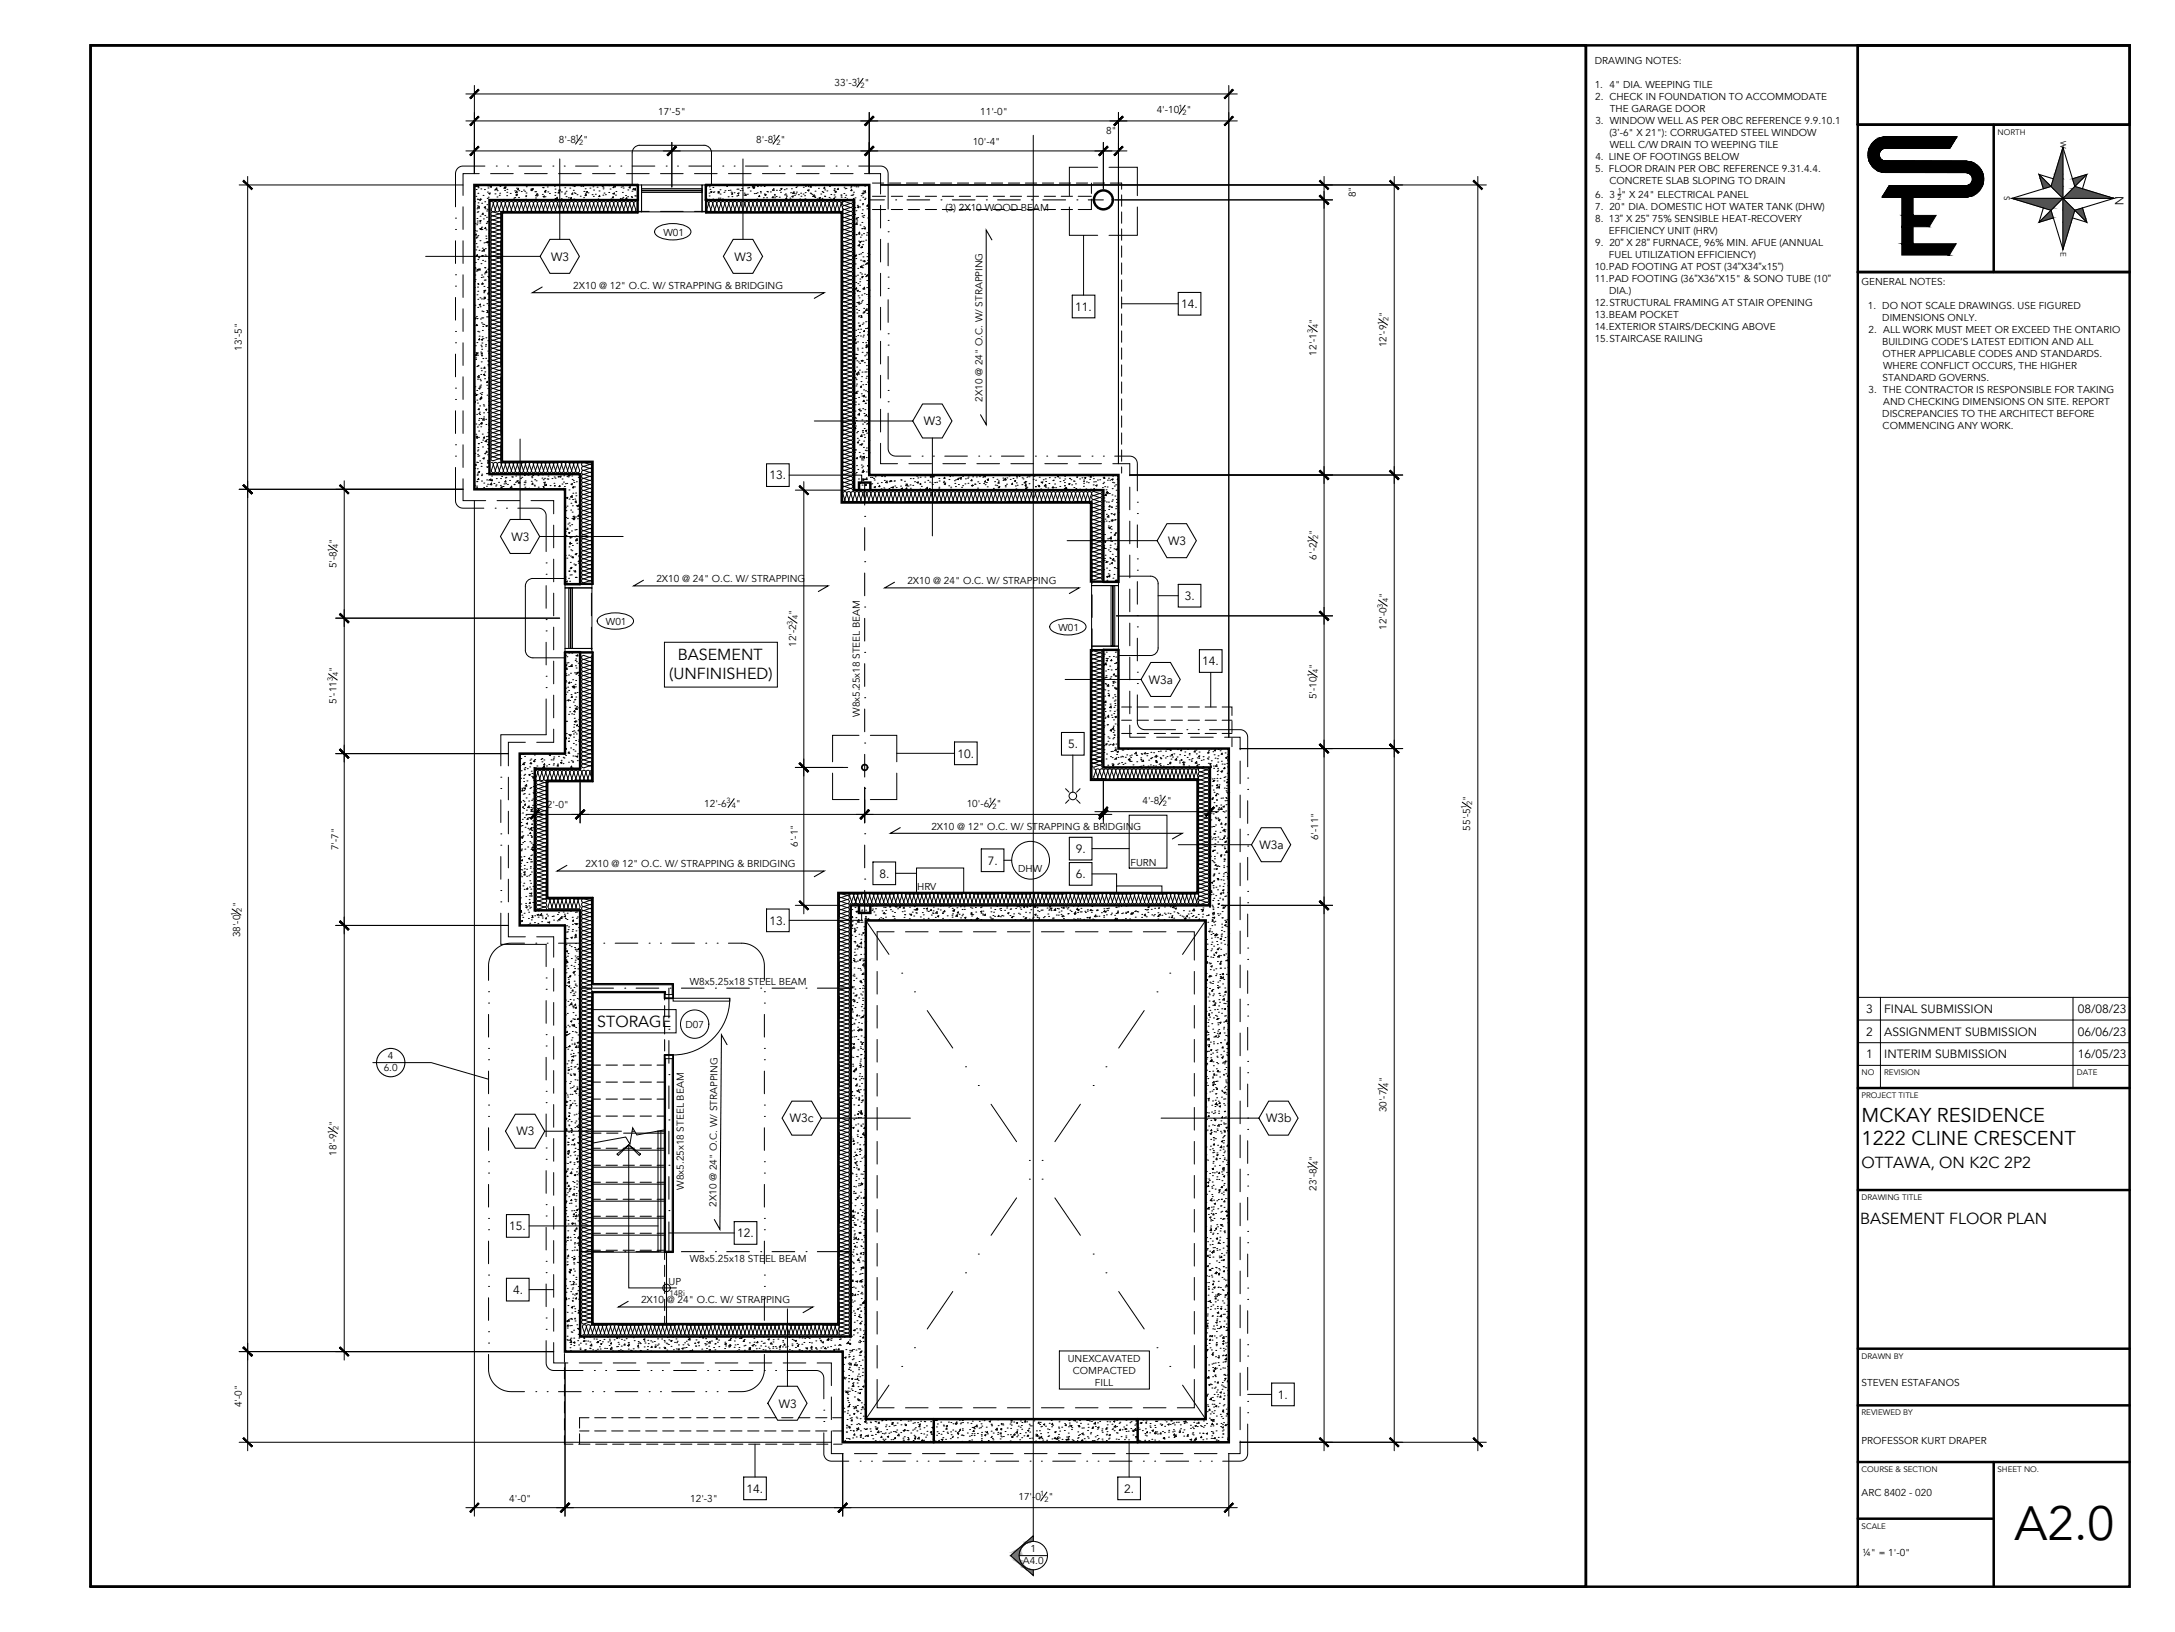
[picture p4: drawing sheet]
<svg xmlns="http://www.w3.org/2000/svg" width="610mm" height="457mm" viewBox="0 0 610 457" stroke-linecap="round" stroke-linejoin="round" font-family="sans-serif">
<defs><g id="words">
<text font-size="13.5" x="564.7" y="431.6">A2.0</text>
<g font-size="5.6">
<text x="521.8" y="314.3">MCKAY RESIDENCE</text>
<text x="521.8" y="320.7">1222 CLINE CRESCENT</text>
</g>
<g font-size="4.5">
<text x="190" y="184.8">BASEMENT</text>
<text x="187.6" y="190.2">(UNFINISHED)</text>
<text x="167.4" y="287.7">STORAGE</text>
<text x="521.8" y="327.2">OTTAWA, ON K2C 2P2</text>
<text x="521.3" y="343">BASEMENT FLOOR PLAN</text>
</g>
<g font-size="3.4">
<text x="592.9" y="54.8" transform="rotate(90 592.9 54.8)">N</text>
<text x="154.5" y="73">W3</text>
<text x="205.8" y="73">W3</text>
<text x="301.3" y="87.1">11.</text>
<text x="331" y="86.3">14.</text>
<text x="258.9" y="119.1">W3</text>
<text x="215.6" y="134.3">13.</text>
<text x="143.4" y="151.5">W3</text>
<text x="327.4" y="152.7">W3</text>
<text x="332.1" y="168.1">3.</text>
<text x="322" y="191.5">W3a</text>
<text x="337" y="186.4">14.</text>
<text x="299.3" y="209.6">5.</text>
<text x="268.3" y="212.2">10.</text>
<text x="301.5" y="238.9">9.</text>
<text x="353" y="237.8">W3a</text>
<text x="246.5" y="245.9">8.</text>
<text x="276.9" y="242.2">7.</text>
<text x="301.5" y="246">6.</text>
<text x="215.6" y="259">13.</text>
<text x="523" y="283.8">3</text>
<text x="528.1" y="283.8">FINAL SUBMISSION</text>
<text x="582.3" y="283.8">08/08/23</text>
<text x="523" y="290.1">2</text>
<text x="528.1" y="290.1">ASSIGNMENT SUBMISSION</text>
<text x="582.3" y="290.1">06/06/23</text>
<text x="523" y="296.5">1</text>
<text x="528.1" y="296.5">INTERIM SUBMISSION</text>
<text x="582.3" y="296.5">16/05/23</text>
<text x="221.4" y="314.4">W3c</text>
<text x="354.8" y="314.4">W3b</text>
<text x="144.8" y="318.1">W3</text>
<text x="142.7" y="344.6">15.</text>
<text x="206.6" y="346.6">12.</text>
<text x="143.8" y="362.5">4.</text>
<text x="218.3" y="394.3">W3</text>
<text x="358.2" y="391.8">1.</text>
<text x="209.2" y="418.1">14.</text>
<text x="315.1" y="418.1">2.</text>
</g>
<g font-size="2.8">
<text x="447" y="17.9">DRAWING NOTES:</text>
<text x="233.9" y="24.2">33'-3</text>
<text x="242.3" y="24.2">&quot;</text>
<text x="447" y="24.6">1. 4&quot; DIA. WEEPING TILE</text>
<text x="447.1" y="27.9">2. CHECK IN FOUNDATION TO ACCOMMODATE</text>
<text x="184.5" y="32.2">17'-5&quot;</text>
<text x="274.7" y="32.2">11'-0&quot;</text>
<text x="324.2" y="31.7">4'-10</text>
<text x="332.6" y="31.7">&quot;</text>
<text x="447.1" y="34.6">3. WINDOW WELL AS PER OBC REFERENCE 9.9.10.1</text>
<text x="451.2" y="31.3">THE GARAGE DOOR</text>
<text x="156.6" y="40.1">8'-8</text>
<text x="163.4" y="40.1">&quot;</text>
<text x="212" y="40.1">8'-8</text>
<text x="218.8" y="40.1">&quot;</text>
<text x="272.6" y="40.6">10'-4&quot;</text>
<text x="310" y="37.5">8&quot;</text>
<text x="451.1" y="38">(3’-6&quot; X 21&quot;): CORRUGATED STEEL WINDOW</text>
<text x="451.2" y="41.4">WELL C/W DRAIN TO WEEPING TILE</text>
<text x="447.1" y="44.7">4. LINE OF FOOTINGS BELOW</text>
<text x="447.1" y="48.1">5. FLOOR DRAIN PER OBC REFERENCE 9.31.4.4.</text>
<text x="451.1" y="51.4">CONCRETE SLAB SLOPING TO DRAIN</text>
<text x="265" y="59.2">(3) 2X10 WOOD BEAM</text>
<text x="380" y="55.3" transform="rotate(-90 380 55.3)">8&quot;</text>
<text x="447.1" y="58.7">7. 20&quot; DIA. DOMESTIC HOT WATER TANK (DHW)</text>
<text x="447.1" y="55.4">6. 3 &quot; X 24&quot; ELECTRICAL PANEL</text>
<text x="447.1" y="62.1">8. 13” X 25” 75% SENSIBLE HEAT-RECOVERY</text>
<text x="450.9" y="65.5">EFFICIENCY UNIT (HRV)</text>
<text x="185.9" y="66.1">W01</text>
<text x="447.1" y="68.9">9. 20” X 28” FURNACE, 96% MIN. AFUE (ANNUAL</text>
<text x="447" y="75.7">10.PAD FOOTING AT POST (34”X34”x15”)</text>
<text x="450.9" y="72.3">FUEL UTILIZATION EFFICIENCY)</text>
<text x="160.7" y="81">2X10 @ 12&quot; O.C. W/ STRAPPING &amp; BRIDGING</text>
<text x="447" y="79.1">11.PAD FOOTING (36”X36”X15&quot; &amp; SONO TUBE (10”</text>
<text x="451" y="82.5">DIA.)</text>
<text x="521.7" y="79.9">GENERAL NOTES:</text>
<text x="388.6" y="88.9" transform="rotate(-90 388.6 88.9)">&quot;</text>
<text x="447" y="85.8">12.STRUCTURAL FRAMING AT STAIR OPENING</text>
<text x="447" y="89.2">13.BEAM POCKET</text>
<text x="523.5" y="86.6">1. DO NOT SCALE DRAWINGS. USE FIGURED</text>
<text x="527.6" y="90">DIMENSIONS ONLY.</text>
<text x="369" y="90.8" transform="rotate(-90 369 90.8)">&quot;</text>
<text x="447" y="92.5">14.EXTERIOR STAIRS/DECKING ABOVE</text>
<text x="447" y="95.9">15.STAIRCASE RAILING</text>
<text x="523.7" y="93.3">2. ALL WORK MUST MEET OR EXCEED THE ONTARIO</text>
<text x="67.8" y="98.3" transform="rotate(-90 67.8 98.3)">13'-5&quot;</text>
<text x="369" y="99.6" transform="rotate(-90 369 99.6)">12'-1</text>
<text x="388.6" y="97.3" transform="rotate(-90 388.6 97.3)">12'-9</text>
<text x="527.5" y="96.7">BUILDING CODE’S LATEST EDITION AND ALL</text>
<text x="527.7" y="100">OTHER APPLICABLE CODES AND STANDARDS.</text>
<text x="527.7" y="106.8">STANDARD GOVERNS.</text>
<text x="527.8" y="103.4">WHERE CONFLICT OCCURS, THE HIGHER</text>
<text x="275.4" y="112.6" transform="rotate(-90 275.4 112.6)">2X10 @ 24&quot; O.C. W/ STRAPPING</text>
<text x="523.7" y="110.1">3. THE CONTRACTOR IS RESPONSIBLE FOR TAKING</text>
<text x="527.8" y="113.5">AND CHECKING DIMENSIONS ON SITE. REPORT</text>
<text x="527.6" y="116.8">DISCREPANCIES TO THE ARCHITECT BEFORE</text>
<text x="527.7" y="120.2">COMMENCING ANY WORK.</text>
<text x="369" y="150" transform="rotate(-90 369 150)">&quot;</text>
<text x="94.3" y="152.3" transform="rotate(-90 94.3 152.3)">&quot;</text>
<text x="94.3" y="159.1" transform="rotate(-90 94.3 159.1)">5'-8</text>
<text x="369" y="156.8" transform="rotate(-90 369 156.8)">6'-2</text>
<text x="184" y="163.1">2X10 @ 24&quot; O.C. W/ STRAPPING</text>
<text x="254.3" y="163.7">2X10 @ 24&quot; O.C. W/ STRAPPING</text>
<text x="388.6" y="167.6" transform="rotate(-90 388.6 167.6)">&quot;</text>
<text x="223.1" y="172.4" transform="rotate(-90 223.1 172.4)">&quot;</text>
<text x="169.8" y="175.1">W01</text>
<text x="296.7" y="176.7">W01</text>
<text x="388.6" y="176.5" transform="rotate(-90 388.6 176.5)">12'-0</text>
<text x="223.1" y="181.2" transform="rotate(-90 223.1 181.2)">12'-2</text>
<text x="94.3" y="188.3" transform="rotate(-90 94.3 188.3)">&quot;</text>
<text x="369" y="187.5" transform="rotate(-90 369 187.5)">&quot;</text>
<text x="94.3" y="197.2" transform="rotate(-90 94.3 197.2)">5'-11</text>
<text x="369" y="195.9" transform="rotate(-90 369 195.9)">5'-10</text>
<text x="241" y="200.8" transform="rotate(-90 241 200.8)">W8x5.25x18 STEEL BEAM</text>
<text x="153.3" y="226.4">2'-0&quot;</text>
<text x="197.4" y="226">12'-6</text>
<text x="206.2" y="226">&quot;</text>
<text x="271" y="226">10'-6</text>
<text x="279.3" y="226">&quot;</text>
<text x="320.2" y="225.2">4'-8</text>
<text x="327" y="225.2">&quot;</text>
<text x="412.1" y="224.3" transform="rotate(-90 412.1 224.3)">&quot;</text>
<text x="261.1" y="232.4">2X10 @ 12&quot; O.C. W/ STRAPPING &amp; BRIDGING</text>
<text x="412.1" y="232.7" transform="rotate(-90 412.1 232.7)">55'-5</text>
<text x="94.9" y="238.2" transform="rotate(-90 94.9 238.2)">7'-7&quot;</text>
<text x="223.6" y="237.3" transform="rotate(-90 223.6 237.3)">6'-1&quot;</text>
<text x="369.4" y="235.4" transform="rotate(-90 369.4 235.4)">6'-11&quot;</text>
<text x="164.1" y="243">2X10 @ 12&quot; O.C. W/ STRAPPING &amp; BRIDGING</text>
<text x="285.3" y="244.3">DHW</text>
<text x="316.9" y="242.5">FURN</text>
<text x="257" y="249.4">HRV</text>
<text x="67.3" y="254.2" transform="rotate(-90 67.3 254.2)">&quot;</text>
<text x="67.3" y="262.6" transform="rotate(-90 67.3 262.6)">38'-0</text>
<text x="193.3" y="275.8">W8x5.25x18 STEEL BEAM</text>
<text x="192.1" y="287.9">D07</text>
<text x="107.6" y="300">6.0</text>
<text x="108.7" y="296.7">4</text>
<text x="388.6" y="303.2" transform="rotate(-90 388.6 303.2)">&quot;</text>
<text x="388.6" y="311.7" transform="rotate(-90 388.6 311.7)">30'-7</text>
<text x="94.3" y="315.4" transform="rotate(-90 94.3 315.4)">&quot;</text>
<text x="94.3" y="323.8" transform="rotate(-90 94.3 323.8)">18'-9</text>
<text x="369" y="325.2" transform="rotate(-90 369 325.2)">&quot;</text>
<text x="191.6" y="333.2" transform="rotate(-90 191.6 333.2)">W8x5.25x18 STEEL BEAM</text>
<text x="369" y="333.6" transform="rotate(-90 369 333.6)">23'-8</text>
<text x="200.8" y="338" transform="rotate(-90 200.8 338)">2X10 @ 24&quot; O.C. W/ STRAPPING</text>
<text x="193.3" y="353.5">W8x5.25x18 STEEL BEAM</text>
<text x="179.7" y="365.1">2X10 @ 24&quot; O.C. W/ STRAPPING</text>
<text x="187.4" y="360">UP</text>
<text x="299.3" y="381.5">UNEXCAVATED</text>
<text x="300.7" y="384.9">COMPACTED</text>
<text x="306.9" y="388.2">FILL</text>
<text x="521.8" y="388.3">STEVEN ESTAFANOS</text>
<text x="67.8" y="394.3" transform="rotate(-90 67.8 394.3)">4'-0&quot;</text>
<text x="521.8" y="404.4">PROFESSOR KURT DRAPER</text>
<text x="521.8" y="419.2">ARC 8402 - 020</text>
<text x="142.7" y="420.7">4'-0&quot;</text>
<text x="193.5" y="420.7">12'-3&quot;</text>
<text x="285.5" y="420.2">17'-0</text>
<text x="293.8" y="420.2">&quot;</text>
<text x="288.8" y="434.8">1</text>
<text x="522" y="435.9">¼&quot; = 1'-0&quot;</text>
<text x="286.7" y="438.1">A4.0</text>
</g>
<g font-size="2.2">
<text x="559.9" y="37.7">NORTH</text>
<text x="577.5" y="39.5" transform="rotate(90 577.5 39.5)">W</text>
<text x="561.8" y="55" transform="rotate(90 561.8 55)">S</text>
<text x="577.5" y="70.7" transform="rotate(90 577.5 70.7)">E</text>
<text x="521.8" y="301.3">NO</text>
<text x="528.1" y="301.3">REVISION</text>
<text x="582.1" y="301.3">DATE</text>
<text x="521.8" y="307.6">PROJECT TITLE</text>
<text x="521.8" y="336.2">DRAWING TITLE</text>
<text x="187.6" y="362.9">14Ri</text>
<text x="521.8" y="380.6">DRAWN BY</text>
<text x="521.8" y="396.5">REVIEWED BY</text>
<text x="521.8" y="412.4">COURSE &amp; SECTION</text>
<text x="559.9" y="412.4">SHEET NO.</text>
<text x="521.8" y="428.3">SCALE</text>
</g>
<g font-size="2.1">
<text x="240.1" y="23.2">1</text>
<text x="241.2" y="24.7">2</text>
<text x="330.3" y="30.7">1</text>
<text x="331.4" y="32.3">2</text>
<text x="161.2" y="39.1">1</text>
<text x="162.3" y="40.7">2</text>
<text x="216.5" y="39.1">1</text>
<text x="217.7" y="40.7">2</text>
<text x="368" y="93.4" transform="rotate(-90 368 93.4)">3</text>
<text x="369.5" y="91.9" transform="rotate(-90 369.5 91.9)">4</text>
<text x="387.6" y="91.2" transform="rotate(-90 387.6 91.2)">1</text>
<text x="389.2" y="90" transform="rotate(-90 389.2 90)">2</text>
<text x="93.3" y="154.6" transform="rotate(-90 93.3 154.6)">1</text>
<text x="94.8" y="153.4" transform="rotate(-90 94.8 153.4)">4</text>
<text x="368" y="152.2" transform="rotate(-90 368 152.2)">1</text>
<text x="369.5" y="151.1" transform="rotate(-90 369.5 151.1)">2</text>
<text x="223.6" y="173.5" transform="rotate(-90 223.6 173.5)">4</text>
<text x="387.6" y="170.2" transform="rotate(-90 387.6 170.2)">3</text>
<text x="389.1" y="168.8" transform="rotate(-90 389.1 168.8)">4</text>
<text x="222.2" y="175" transform="rotate(-90 222.2 175)">3</text>
<text x="93.3" y="190.9" transform="rotate(-90 93.3 190.9)">3</text>
<text x="94.8" y="189.5" transform="rotate(-90 94.8 189.5)">4</text>
<text x="368" y="189.8" transform="rotate(-90 368 189.8)">1</text>
<text x="369.5" y="188.6" transform="rotate(-90 369.5 188.6)">4</text>
<text x="203.6" y="225">3</text>
<text x="205.1" y="226.5">4</text>
<text x="277.1" y="225">1</text>
<text x="278.2" y="226.5">2</text>
<text x="324.8" y="224.3">1</text>
<text x="325.9" y="225.8">2</text>
<text x="411.1" y="226.6" transform="rotate(-90 411.1 226.6)">1</text>
<text x="412.6" y="225.4" transform="rotate(-90 412.6 225.4)">2</text>
<text x="66.3" y="256.5" transform="rotate(-90 66.3 256.5)">1</text>
<text x="67.8" y="255.4" transform="rotate(-90 67.8 255.4)">2</text>
<text x="387.6" y="305.5" transform="rotate(-90 387.6 305.5)">1</text>
<text x="389.1" y="304.4" transform="rotate(-90 389.1 304.4)">4</text>
<text x="93.3" y="317.7" transform="rotate(-90 93.3 317.7)">1</text>
<text x="94.9" y="316.5" transform="rotate(-90 94.9 316.5)">2</text>
<text x="368" y="327.5" transform="rotate(-90 368 327.5)">1</text>
<text x="369.5" y="326.4" transform="rotate(-90 369.5 326.4)">4</text>
<text x="291.6" y="419.2">1</text>
<text x="292.7" y="420.8">2</text>
</g>
<g font-size="2">
<text x="453.3" y="56.1">2</text>
<text x="453.4" y="54.2">1</text>
</g>
</g></defs>
<!-- layer: A-WL-CONC HATCH -->
<g fill="none" stroke="#000" stroke-width=".28">
<path d="M133 56.4h.1M133.4 55h.1M133.4 53.1h.1M133.6 51.8l-.4 .4 .4 .1v-.5M133.7 58.5h.1M133.7 59.4h.1M133.8 55.8h.1M133.8 57.7h.1M133.8 52.1l.4-.2-.1 .4zM133.9 51.8l-.3 .3h.4l-.1-.3M133.9 55.9h.1M133.9 54.2h.1"/>
<path d="M134 59.3h.1M134 52.6h.1M134 56.8h.1M134 52.4h.1M134.3 57.8l.1 .5-.5-.1zM134.6 55.7l.1 .4-.3-.1zM134.7 55.8h.1M134.8 52.9h.1M135 56.9h.1M135.4 59.7v.3h-.3zM135.4 54.7h.1M135.7 58l.4-.1-.1 .3z"/>
<path d="M135.8 53.1h.1M135.9 56.5h.1M135.9 58.5h.1M136.4 59.1h.1M136.5 57.3h.1M136.5 58.6h.1M136.5 55.6h.1M136.6 53.8h.1M136.7 52.1h.1M136.8 52.7h.1M136.8 55.2h.1M137 54.2l.4-.1-.1 .3z"/>
<path d="M137 58.8h.1M137.1 52.1h.1M137.6 55.9h.1M137.7 52.1l.1 .3h-.4zM138.6 53.2h.1M138.7 54.3h.1M139.2 52.6l.1 .5h-.5zM139.3 55.2h.1M139.4 53.4h.1M139.9 54.7h.1M140 54.1h.1M140.1 52.2h.1"/>
<path d="M140.7 56h.1M141.2 55.9h.1M141.4 53.4h.1M141.4 52h.1M141.5 52.5l.3-.1-.1 .3zM141.5 52.4l.1 .3h-.4zM142 54.8h.1M142 53.9h.1M142.1 53.1h.1M143 54.2h.1M144 55.5h.1M144.2 53.5h.1"/>
<path d="M144.3 55.4h.1M144.6 54.6l.4-.1-.1 .3zM144.7 54.5h.1M144.7 52.7h.1M144.9 53.5v.5h-.4zM145.3 52.7l.1 .4h-.4zM145.3 55.3h.1M145.4 53.4h.1M146.1 53.7h.1M146.7 53.3h.1M147.1 53.6h.1M147.3 55.1h.1"/>
<path d="M147.4 55.8h.1M147.4 54.8h.1M147.4 54.1h.1M147.5 52.3h.1M148.7 53h.1M149.1 52.9l.3-.1-.1 .3zM149.1 53.1l.1 .3h-.4zM149.2 53.1h.1M149.9 53.7h.1M150.1 55.5h.1M150.1 53.7h.1M150.2 51.9h.1"/>
<path d="M150.4 54.3h.1M150.5 54.4l.1 .5-.5-.1zM150.7 54.6h.1M152 54.5h.1M152.1 52.6h.1M152.2 55.1l.4-.2-.1 .3zM152.3 52.6h.1M152.7 53.8h.1M152.8 55.1h.1M152.8 53.4h.1M152.9 53.4v.3h-.3zM153.4 52.4h.1"/>
<path d="M153.5 53.8h.1M154 54.2h.1M154.9 51.8h.1M155.4 52.1h.1M155.5 54.7h.1M155.5 53.9h.1M155.6 55.6h.1M155.6 53h.1M155.9 55.8h.1M156.2 55.3v.5l-.4-.1zM156.6 53.2h.1M156.7 53.4l.3-.2-.1 .3z"/>
<path d="M156.7 53.7v.4l-.3-.1zM157.3 55.7h.1M157.3 53.8h.1M157.7 52h.1M158.2 54.4h.1M158.3 52.6h.1M158.4 54.1h.1M158.6 55.1h.1M158.7 53.6h.1M159.3 55.4h.1M159.7 52.7h.1M159.8 55.5l.4-.2-.1 .4z"/>
<path d="M160.5 54.1v.3h-.3zM160.5 52.1h.1M160.7 53.3h.1M160.8 55.8h.1M160.9 54h.1M161 52.3h.1M161.2 54.2h.1M161.4 51.8h.1M161.7 54.6h.1M162.6 55h.1M162.8 52.2h.1M163.4 52.2h.1"/>
<path d="M163.6 55.4h.1M163.6 53.6h.1M163.7 51.9h.1M163.9 54.8h.1M164 52.9h.1M164 54.3h.1M164.3 54.4v.3h-.3zM164.3 53.8l.3-.2-.1 .4zM164.8 54h.1M165.3 52.7h.1M165.9 54.5h.1M166.2 52.3h.1"/>
<path d="M166.3 55h.1M166.4 53.2h.1M166.8 54.4h.1M167.3 52.4h.1M167.6 56l-.2-.1 .4-.1-.1 .2M167.9 53.5h.1M168.1 54.7v.4l-.3-.1zM168.7 52.1l.4-.2-.1 .3zM169 54.7h.1M169 52.4h.1M169 52.9h.1M169.2 56h.1"/>
<path d="M169.3 54.1h.1M169.7 54.5h.1M170.6 53.9h.1M170.7 52h.1M170.7 51.8h.1M171 53h.1M171.2 55.7h.1M171.7 56h.1M171.7 54.3h.1M171.8 52.5h.1M171.8 52.6h.1M171.9 55.1v.3h-.3z"/>
<path d="M171.9 54.2l.3-.1-.1 .3zM172 51.8h.1M172.4 51.9l.1 .5-.5-.1zM172.5 54.7h.1M172.6 53.7h.1M173.5 52h.1M173.9 55.6h.1M174.1 52.4h.1M174.4 55.7h.1M174.4 53.9h.1M174.5 52.1h.1M174.6 55.3h.1"/>
<path d="M174.7 52.7h.1M175.3 54.8h.1M175.7 55.4v.3h-.3zM175.9 55.1h.1M176 53.2h.1M176.3 52.5l.4-.1-.1 .3zM176.4 52.1h.1M176.9 55.1h.1M177 55.3h.1M177.1 53.6h.1M177.2 51.9h.1M177.3 53h.1"/>
<path d="M177.5 52.8h.1M177.9 54.9h.1M178.1 52.7v.5h-.4zM178.1 54.9h.1M178.7 51.8l-.2 .3h.3l-.1-.3M197.9 52.2h.1M197.9 55.7h.1M198.5 56h.1M198.7 55.9h.1M198.7 54.1h.1M198.7 54.9h.1M198.8 52.3h.1"/>
<path d="M199 53h.1M199.1 53.8l.4-.2-.1 .3zM199.8 55.8h.1M199.8 52.5h.1M199.9 53.9h.1M200.1 53.8h.1M200.7 55.9h.1M201.2 53.7h.1M201.3 55.5h.1M201.4 53.8h.1M201.5 52h.1M201.5 53.8v.3l-.3-.1z"/>
<path d="M201.8 53.2h.1M201.8 55.5h.1M201.8 54.4h.1M202.5 56l-.2-.1 .4-.1-.1 .2M202.9 52h.1M202.9 53.9h.1M203.2 53.4h.1M203.6 56h.1M203.6 52.1l.4-.2-.2 .3zM204.1 55.1h.1M204.1 53.4h.1M204.6 53.3h.1"/>
<path d="M204.9 53.8h.1M205.1 55.1h.1M205.3 54.1v.3h-.3zM205.7 54h.1M206.5 54.9h.1M206.5 53h.1M206.7 54.2l.4-.2-.1 .4zM206.8 54.8h.1M206.9 53h.1M207.4 53.4h.1M207.9 52.8h.1M208 53.3h.1"/>
<path d="M208.5 54.6h.1M208.6 54.1h.1M209.1 54.4v.3h-.3zM209.5 54.4h.1M209.5 52.7h.1M209.9 52.6h.1M210.3 53.5h.1M210.9 55.9h.1M211.1 52.8h.1M211.2 52.5l.4-.2-.1 .4zM211.3 52v.5l-.5-.1zM211.4 54.2h.1"/>
<path d="M211.8 54.2h.1M212.2 55.8h.1M212.2 54h.1M212.3 52.3h.1M212.9 54.7v.4h-.3zM213.1 53.6h.1M213.1 54h.1M213.2 52.1h.1M213.8 55.9h.1M214 55.4h.1M214.2 52.2h.1M214.2 54.4h.1"/>
<path d="M214.3 54.6l.4-.1-.1 .3zM214.5 51.9h.1M214.9 55.4h.1M214.9 53.6h.1M215 51.9h.1M215.1 53.8h.1M215.9 53.8h.1M216.7 55.1v.3h-.3zM216.9 52.8l.1 .6-.5-.1zM217 54.5h.1M217 54.9h.1M217.1 55.4h.1"/>
<path d="M217.5 55.1h.1M217.6 53.3h.1M218.3 56h.1M218.4 55.2h.1M218.5 53.3h.1M218.7 53.9h.1M218.8 52.9l.4-.1-.1 .3zM219.8 53.1h.1M219.9 54.6h.1M220.1 54.3h.1M220.3 54.7h.1M220.4 52.9h.1"/>
<path d="M220.4 55h.1M220.5 55.4v.3h-.3zM221.4 55.5h.1M221.6 54h.1M221.8 52.9h.1M222 55l.3-.1-.1 .3zM222.5 53.7l.1 .5h-.5zM222.7 54.7h.1M223 54.3h.1M223.1 52.5h.1M223.2 53.8h.1M223.5 51.8l.1 .3h-.3z"/>
<path d="M223.8 54.5h.1M224 56l.3-.3v.3M224.4 54.1h.1M224.5 55h.1M225.1 54.4h.1M225.1 52.5h.1M225.5 54.8h.1M225.6 55.7h.1M225.7 54h.1M225.7 52.2h.1M226.3 53.3h.1M226.4 53.3l.4-.1-.1 .3z"/>
<path d="M226.5 52.3h.1M227.1 54.1h.1M227.2 54.2h.1M227.3 52.1l.1 .3h-.3zM227.6 54.5h.1M228.2 54.6l.1 .5-.5-.1zM228.3 54.9h.1M228.4 55.3h.1M228.4 53.6h.1M228.5 52h.1M229 55.7h.1M229.4 52.8h.1"/>
<path d="M229.6 55.5l.3-.2-.1 .3zM230 54.4h.1M230.4 55.6h.1M230.4 53.7h.1M230.7 53.9h.1M231.1 54.9h.1M231.1 52.4l.1 .4-.3-.1zM231.1 53.2h.1M231.2 55.1h.1M231.8 53.5h.1M232.4 55.3h.1M232.5 52.2h.1"/>
<path d="M232.7 55.8h.1M232.9 54.5h.1M233.7 53.4h.1M233.8 54.6h.1M233.8 53.2h.1M233.8 52.9h.1M233.8 55.5l.1 .5-.5-.1zM234 55.2h.1M234 53.8l.4-.2-.1 .3zM234.9 52.8l.1 .3h-.3zM235.7 54.6h.1M235.7 54.9h.1"/>
<path d="M235.8 55.2h.1M236.4 56h.1M236.5 54.2h.1M236.6 52.5h.1M236.7 51.9h.1M236.8 55.3h.1M236.8 52.9h.1M237 54.7h.1M237.1 52.8h.1M237.4 56l-.2-.1 .3-.2-.1 .3M238.4 52.6h.1M238.5 52l.3-.1-.1 .3z"/>
<path d="M238.5 54.7h.1M238.7 53.1l.1 .3h-.3zM238.8 54.7h.1M239 54.4h.1M239.2 55.6h.1M239.2 53.8h.1M239.3 52.1h.1M239.4 56.5l.1-.2 .1 .6-.2-.1M239.4 57.1h.1M239.4 57.1v.3M239.6 52h.1M239.6 58.2h.1"/>
<path d="M239.6 55.4h.1M239.9 59h.1M239.9 52.3h.1M240.3 57.5h.1M240.3 58l.4-.1-.1 .3zM240.4 52.3h.1M240.9 58h.1M241 56.1h.1M241.3 54.8h.1M241.5 59.8h.1M241.6 54.2l.4-.2-.1 .4zM241.7 58.8h.1"/>
<path d="M241.7 57.3h.1M241.8 57h.1M241.8 55.3h.1M241.9 53.5h.1M241.9 54.2h.1M242.3 55.9h.1M242.4 52.1h.1M242.4 54h.1M242.5 55.6h.1M242.5 53.4l.1 .4-.3-.1zM242.9 57.7h.1M243 58.5h.1"/>
<path d="M243.1 57.6h.1M243.2 57.4l.1 .3h-.3zM133 67.4l.1 .3h-.1M133 78.8h.1M133.1 64.6h.1M133.1 74.9h.1M133.1 77.1h.1M133.1 62.7h.1M133.1 65.7l.4-.1-.1 .3zM133.2 75.3h.1M133.2 78.3h.1M133.2 73.5h.1"/>
<path d="M133.3 71.8h.1M133.3 70h.1M133.4 66.7h.1M133.4 68.3h.1M133.4 75.9h.1M133.5 66.5h.1M133.6 64.7h.1M133.6 63h.1M133.7 61.2h.1M133.7 66.4h.1M133.7 75.9h.1M133.7 69.2h.1"/>
<path d="M133.7 62.5h.1M133.7 75.5l.4-.1-.1 .3zM133.8 61.9h.1M133.8 71.3v.4l-.3-.1zM133.9 79.4h.1M133.9 72.7h.1M133.9 66h.1M134 79.7h.1M134.1 72.2h.1M134.2 72h.1M134.3 70.1h.1M134.4 64h.1"/>
<path d="M134.4 61.9l.4-.2-.1 .4zM134.5 62.5h.1M134.5 67.4h.1M134.5 75.3l.1 .3h-.3zM134.5 60.6h.1M134.8 73.9h.1M134.9 77.7h.1M135 77h.1M135 70.3h.1M135 63.8l.1 .5h-.5zM135 63.6h.1M135 71.7l.4-.1-.1 .3z"/>
<path d="M135.1 64.3h.1M135.2 69.5h.1M135.2 79.3l.1 .3h-.3zM135.3 73h.1M135.3 79.5h.1M135.4 77.6h.1M135.5 61.3h.1M135.6 70h.1M135.6 68h.1M135.7 69.9l.1 .5-.5-.1zM135.7 78.5h.1M135.8 76.7h.1"/>
<path d="M135.8 75h.1M135.9 60.4h.1M135.9 73.2h.1M135.9 75h.1M136 71.4h.1M136 78.5h.1M136 69.7h.1M136.1 67.9h.1M136.1 63.7l.1 .3h-.4zM136.2 66.1h.1M136.2 71.8h.1M136.2 64.4h.1"/>
<path d="M136.2 66.8h.1M136.3 62.6h.1M136.3 67.9l.4-.2-.1 .3zM136.3 60.9h.1M136.4 75.9l.1 .5-.5-.1zM136.5 62.2h.1M136.6 62h.1M136.7 77.4h.1M136.7 75.5h.1M136.8 75.4h.1M136.8 68.7h.1M136.8 61.9h.1"/>
<path d="M136.8 67.7l.1 .3h-.3zM137 67.9h.1M137 72.4h.1M137 78.9h.1M137 72.2h.1M137 65.5h.1M137 66h.1M137.2 77.5l-.3 .2h.3M239.4 61.7h.1M239.5 60.1h.1M239.6 71.7l.4-.2-.1 .3zM239.7 73.9h.1"/>
<path d="M239.8 77.4h.1M239.9 71.5h.1M239.9 79.1h.1M239.9 72.4h.1M239.9 65.7h.1M240 65.7h.1M240.1 61.9h.1M240.2 61.1v.3h-.3zM240.2 62.4l.1 .5-.5-.1zM240.3 77.1h.1M240.4 60.9h.1M240.4 75.2h.1"/>
<path d="M240.4 79.5h.1M240.6 67.5h.1M240.7 65.6h.1M240.7 71.3h.1M240.9 68.4l.1 .5-.5-.1zM240.9 67.8l.4-.1-.1 .3zM240.9 65l.1 .4-.3-.1zM240.9 79.9h.1M241 78.9h.1M241 78.2h.1M241 63h.1M241.1 76.4h.1"/>
<path d="M241.1 74.6h.1M241.1 66.5h.1M241.2 72.9h.1M241.2 71.1h.1M241.2 69.4h.1M241.3 69.4h.1M241.4 67.6h.1M241.4 65.8h.1M241.5 76.8h.1M241.5 77.6l.4-.1-.1 .3zM241.5 64.1h.1M241.6 62.3h.1"/>
<path d="M241.6 74.4l.1 .5h-.5zM241.6 60.5h.1M241.6 69l.1 .3h-.3zM241.7 77.4h.1M241.7 70.7h.1M241.7 64h.1M241.7 75h.1M241.8 68.5h.1M241.8 73.1h.1M241.9 72h.1M241.9 74.3h.1M241.9 67.6h.1"/>
<path d="M241.9 60.9h.1M242 65.5h.1M242.1 60.3h.1M242.1 63.5h.1M242.2 64l.4-.2-.1 .4zM242.3 76.8h.1M242.4 73v.3h-.3zM242.5 74.1h.1M242.6 77.5h.1M242.6 67.3h.1M242.8 73.8l.4-.2-.2 .4zM242.8 65.9h.1"/>
<path d="M242.9 78.6h.1M243 71.9h.1M243 65.2h.1M243.1 77l.1 .3h-.3zM243.1 72.9h.1M243.2 71h.1M243.2 61.1h.1M243.3 79.6h.1M243.4 63.4h.1M243.5 61.5h.1M243.6 71.4h.1M243.6 60.1h-.1l.1 .2"/>
<path d="M133 87.2h.1M133 87.1v.1M133 80.6h.1M133 89.2l.4-.2-.1 .4zM133.1 85.5h.1M133.2 96.9h.1M133.4 98.8h.1M133.5 88.7h.1M133.6 99.1v.5h-.5zM133.6 91.2h.1M133.6 99l.4-.2-.1 .4zM133.7 96h.1"/>
<path d="M133.7 90.9v.3h-.3zM133.7 89.2h.1M133.7 82.6h.1M133.8 80.4h.1M133.9 99.5h.1M133.9 92.8h.1M133.9 86.1h.1M133.9 81.6h.1M133.9 83.9h.1M134.2 93h.1M134.3 94.2h.1M134.3 85.3l.4-.1-.1 .3z"/>
<path d="M134.4 94.9l.1 .3h-.4zM134.5 83.4h.1M134.6 85.9h.1M134.7 89.4h.1M134.7 98.6h.1M134.8 96.7h.1M134.9 95.1l.4-.1-.1 .3zM134.9 97.1h.1M134.9 99.6h.1M134.9 90.4h.1M134.9 83.7h.1M135 97.9h.1"/>
<path d="M135 89.1h.1M135 99.7h.1M135.1 96.1h.1M135.1 87.2h.1M135.1 98.9l.1 .3h-.3zM135.1 94.3h.1M135.2 92.6h.1M135.3 90.8h.1M135.3 91.5h.1M135.3 89h.1M135.4 87.3h.1M135.4 94.9h.1"/>
<path d="M135.4 85.5h.1M135.5 83.8h.1M135.6 82h.1M135.6 81.5l.4-.1-.1 .3zM135.6 90.9h.1M135.6 83.3h.1M135.6 80.2h.1M135.9 81.3h.1M136 83.3v.3h-.3zM136 97h.1M136.1 96.5h.1M136.2 94.6h.1"/>
<path d="M136.2 91.3l.4-.1-.1 .3zM136.4 88.8h.1M136.4 87h.1M136.5 85.1h.1M136.7 80.6h.1M136.7 98.4h.1M136.7 87.2l.1 .4-.3-.1zM136.7 84h.1M136.7 95.5h.1M136.8 88.8h.1M136.8 82.1h.1M136.9 99h.1"/>
<path d="M137 92.3h.1M137 85.6h.1M137 88.8h.1M137.1 81.9l.1 .5-.5-.1zM137.1 94.3h.1M137.2 91.5h.1M239.4 82.2h.1M239.5 95.1l.4-.1-.1 .3zM239.6 81h.1M239.8 96.2h.1M239.8 99.2h.1M239.8 92.5h.1"/>
<path d="M239.8 94.3h.1M239.8 95.9h.1M239.8 85.8h.1M239.9 99.3h.1M240.1 86.7h.1M240.1 80.6v.4l-.3-.1zM240.1 84.8h.1M240.1 87.7h.1M240.2 81.5l.4-.2-.1 .3zM240.2 99.3h.1M240.3 97.5h.1M240.3 95.8h.1"/>
<path d="M240.4 98h.1M240.4 94h.1M240.5 92.3h.1M240.5 82.9h.1M240.5 90.5h.1M240.6 88.7h.1M240.7 87h.1M240.7 88.5h.1M240.7 85.2h.1M240.8 91.3l.4-.2-.2 .4zM240.8 83.4h.1M240.8 84.6l.1 .3h-.4z"/>
<path d="M240.9 81.7h.1M240.9 93.2h.1M241.2 94.1h.1M241.2 85h.1M241.2 92.2h.1M241.3 88.4h.1M241.4 84.6h.1M241.5 82.7h.1M241.5 88.6l.1 .3h-.3zM241.6 97.5h.1M241.6 98.7h.1M241.6 90.8h.1"/>
<path d="M241.6 84.1h.1M241.8 96h.1M241.8 94.4h.1M241.9 87.7h.1M241.9 81h.1M241.9 90.5h.1M242 93.9h.1M242.1 86.4h.1M242.1 87.4l.3-.1-.1 .3zM242.2 82.3h.1M242.3 92.6v.3h-.3zM242.3 80.5l.1 .5-.5-.1z"/>
<path d="M242.3 99.7h.1M242.5 92h.1M242.6 90.1h.1M242.7 96h.1M242.7 97.2l.3-.1-.1 .3zM242.7 99.4h.1M242.8 82.5h.1M242.9 98.7h.1M242.9 80.6h.1M242.9 92h.1M242.9 85.3h.1M243 98.9h.1"/>
<path d="M243 87.8h.1M243 96.5l.1 .4-.4-.1zM243 86.5l.1 .5-.5-.1zM243 97.1h.1M243.1 95.4h.1M243.2 93.6h.1M243.2 93.9h.1M243.2 91.9h.1M243.3 90.1h.1M243.3 83h.1M243.4 88.3h.1M243.4 86.6h.1"/>
<path d="M243.4 84.3h.1M243.5 84.8h.1M243.5 83.1h.1M243.6 81.3h.1M243.6 81.2v.1M243.6 92.6l-.3 .4h.3M243.6 83.5l-.2 .1 .2 .2M133 112.6l.3-.1-.1 .3-.2-.1M133 110.3h.1M133.1 108.4h.1M133.3 100.7h.1M133.3 100.3h.1"/>
<path d="M133.4 118.8h.1M133.5 110.5l.1 .3h-.3zM133.6 116.1h.1M133.6 109.4h.1M133.6 102.7h.1M133.6 112.1h.1M133.7 110.6h.1M133.8 119.6h.1M133.8 112.9h.1M133.8 106.2h.1M133.9 102.5h.1M134 102.4h.1"/>
<path d="M134.1 105.8h.1M134.1 117.7h.1M134.2 115.8h.1M134.2 108.8l.4-.2-.1 .4zM134.2 119h.1M134.3 114.4v.4l-.3-.1zM134.3 105.2v.5l-.5-.1zM134.3 117.2h.1M134.4 115.5h.1M134.4 113.7h.1M134.4 108.2h.1M134.4 116.1h.1"/>
<path d="M134.5 112h.1M134.5 106.3h.1M134.5 110.2h.1M134.6 108.4h.1M134.7 106.7h.1M134.7 107.9h.1M134.7 104.9h.1M134.7 119.6h.1M134.8 118.6l.3-.2-.1 .4zM134.8 103.1h.1M134.8 111.3h.1M134.9 101.4h.1"/>
<path d="M134.9 117.3h.1M134.9 110.5h.1M134.9 103.8h.1M135 111.2v.5l-.5-.1zM135 118.4l.1 .4-.4-.1zM135 110h.1M135.3 100.4h.1M135.5 113.4h.1M135.5 104.9l.3-.1-.1 .3zM135.5 115.7h.1M135.5 116.8h.1M135.6 113.7h.1"/>
<path d="M135.7 117.2v.5h-.5zM135.8 105.2h.1M135.8 106.1h.1M135.9 102.8v.4l-.3-.1zM135.9 104.2h.1M136.1 114.8l.3-.2-.1 .3zM136.1 117.5h.1M136.1 100.4h.1M136.2 118.9h.1M136.4 107.9h.1M136.5 110.7h.1M136.6 106.8l.1 .3h-.4z"/>
<path d="M136.7 115.6h.1M136.7 108.9h.1M136.7 102.2h.1M136.8 101.1l.3-.1-.1 .3zM136.8 102.5h.1M136.9 105.9h.1M136.9 119.1h.1M136.9 113.6h.1M136.9 112.4h.1M136.9 105.7h.1M137 118.6h.1M137 111.7h.1"/>
<path d="M137 116.8h.1M137.1 115.1h.1M137.2 113.3h.1M137.2 110.9v.2M239.4 103.8v.4M239.4 118.5l.3-.1-.1 .3zM239.5 105.8h.1M239.5 118.7h.1M239.5 103.9h.1M239.5 104.1h.1M239.6 116.9h.1M239.6 115.2h.1"/>
<path d="M239.7 113.4h.1M239.8 119.3h.1M239.8 111.6h.1M239.8 112.6h.1M239.8 105.9h.1M239.8 117.2h.1M239.8 119.8l.1 .3h-.3zM239.8 109.9h.1M239.9 108.1h.1M239.9 100.2l.1 .3h-.3zM240 106.4h.1M240 117.8h.1"/>
<path d="M240 104.6h.1M240.1 107.6h.1M240.1 104.9l.4-.1-.2 .3zM240.1 102.8h.1M240.2 101.1h.1M240.2 109.7v.5h-.5zM240.3 109.6h.1M240.6 101.4h.1M240.6 113.2h.1M240.6 111.3h.1M240.7 104.8h.1M240.7 104.2v.3h-.3z"/>
<path d="M240.7 114.7l.3-.1-.1 .3zM240.9 103.7h.1M240.9 115.8v.5l-.4-.1zM240.9 101.8h.1M241 115.1h.1M241.2 115.1h.1M241.3 106.9h.1M241.4 101.1l.3-.2-.1 .4zM241.4 110.3h.1M241.4 108.2l.1 .3h-.4zM241.5 105.5h.1M241.6 117.6h.1"/>
<path d="M241.6 110.9h.1M241.6 104.2h.1M241.7 118.8h.1M241.8 114.5h.1M241.8 107.8h.1M241.8 101.1h.1M242 110.9l.3-.2-.1 .4zM242 111.2h.1M242 109.2h.1M242.1 112.4h.1M242.1 112.1l.1 .4-.3-.1zM242.1 115.8h.1"/>
<path d="M242.3 118.3h.1M242.3 101.6h.1M242.3 116.5h.1M242.4 104.2h.1M242.4 114.8h.1M242.5 113h.1M242.5 111.2h.1M242.6 109.5h.1M242.6 113h.1M242.6 107.7h.1M242.7 106h.1M242.8 104.2h.1"/>
<path d="M242.8 117.9h.1M242.8 102.4h.1M242.8 118.8h.1M242.9 112.1h.1M242.9 116.1v.3h-.3zM242.9 103.4h.1M242.9 105.4h.1M242.9 100.7h.1M243.1 118.6h.1M243.1 109.7h.1M243.1 116.7h.1M243.2 107l.4-.1-.1 .3z"/>
<path d="M243.4 109.1h.1M243.4 101.5h.1M243.4 107.2h.1M243.5 104.9h.1M243.6 100.6l-.1 .2h.1M133 136l.2-.1-.2 .3M133.1 131.2h.1M133.1 127h.1M133.3 121.7h.1M133.4 130l.1 .4-.4-.1zM133.5 122.2h.1M133.5 122.4l.4-.1-.1 .3z"/>
<path d="M133.6 136.9h.1M133.6 136.2h.1M133.6 129.5h.1M133.6 136.6h.1M133.6 122.8h.1M133.6 134.9h.1M133.7 133.1h.1M133.8 131.3h.1M133.8 133h.1M133.8 126.3h.1M133.8 132.5h.1M133.8 129.6h.1"/>
<path d="M133.8 127.3h.1M133.9 127.8h.1M133.9 125.4h.1M134 126h.1M134 124.3h.1M134.1 132.2l.3-.1-.1 .3zM134.1 122.5h.1M134.1 124.3h.1M134.1 134l.1 .3h-.3zM134.2 120.8h.1M134.2 127.7h.1M134.5 129.1h.1"/>
<path d="M134.8 130.7h.1M134.9 129.8h.1M134.9 124h.1M134.9 133.2h.1M134.9 134.8h.1M135 132.9h.1M135.2 121.6h.1M135.2 125.2h.1M135.3 123.3h.1M135.4 128.4l.3-.2-.1 .4zM135.6 136.6h.1M135.6 135.3h.1"/>
<path d="M135.7 122.4l.1 .3h-.3zM135.8 127h.1M135.9 127.1h.1M136.3 122.3h.1M136.3 136.2h.1M136.3 132.7h.1M136.4 123.3v.5l-.4-.1zM136.4 134.5h.1M136.4 130.8h.1M136.5 132.7h.1M136.5 126.4v.3h-.3zM136.5 130.9h.1"/>
<path d="M136.6 129.2h.1M136.6 123.1h.1M136.6 135.7h.1M136.7 127.4h.1M136.7 132.6h.1M136.7 124.6l.3-.2-.1 .3zM136.7 129h.1M136.7 122.3h.1M136.7 121.2h.1M136.7 125.6h.1M136.8 123.9h.1M136.8 122.1h.1"/>
<path d="M136.9 132.5h.1M136.9 125.8h.1M136.9 120.4h.1M136.9 124.4h.1M136.9 134.5h.1M137 127.8h.1M137.1 129.3v.5l-.4-.1zM137.2 130.4l-.3 .3h.3M137.2 134.4l.4-.2-.1 .3zM137.8 133.4h.1M137.8 135.3v.5h-.4zM137.9 136.8h.1"/>
<path d="M137.9 134.3l.1 .4h-.3zM138.4 135.5h.1M138.9 136.2h.1M139 135.8h.1M139.1 134.1h.1M139.7 135.1h.1M140.2 136h.1M140.3 134.1h.1M140.4 136.5l.4-.1-.1 .3zM140.6 133.5h.1M141 136.3h.1M141.2 135.6h.1"/>
<path d="M141.6 133.9h.1M141.7 135.5h.1M141.7 134.7l.1 .3h-.3zM141.8 133.7h.1M142.2 135.7h.1M142.3 132.9h.1M142.8 134.6h.1M143.4 133.6h.1M143.4 136.2l.1 .5-.5-.1zM143.6 133.6h.1M144.1 135.7h.1M144.1 135.8h.1"/>
<path d="M144.4 136.9h.1M144.5 135.1h.1M144.5 133.4h.1M144.8 134.8l.4-.2-.1 .4zM145.1 133h.1M145.5 135l.1 .3h-.3zM145.6 135.3h.1M145.9 134.1h.1M146.2 133.7h.1M146.9 135.1h.1M146.9 135.8h.1M147 133.2h.1"/>
<path d="M147.1 136.5h.1M147.2 135.2h.1M147.2 134.7h.1M147.2 133h.1M147.5 136.9h.1M147.9 133.1h.1M148.2 137.1l-.2-.2 .4-.1-.1 .3M148.3 133h.1M148.9 134.8h.1M149 133.5h.1M149.1 137.1h.1M149.1 133.8h.1"/>
<path d="M149.3 133.1l.4-.2-.2 .4zM149.3 135.3l.1 .4-.3-.1zM149.7 135.9h.1M149.8 136.2h.1M149.9 134.4h.1M150.3 134.7h.1M150.8 133.2h.1M150.9 136.5h.1M151.9 134h.1M152.1 133h.1M152.2 136.3h.1M152.2 134.4h.1"/>
<path d="M152.3 136.6h.1M152.4 135.2l.4-.1-.1 .3zM152.5 135.8h.1M152.5 136h.1M152.6 134h.1M153.1 135.7l.1 .3h-.3zM153.3 134.2h.1M153.6 134.2h.1M153.6 133.4h.1M154.2 136h.1M154.7 134.1h.1M155.3 135.4h.1"/>
<path d="M155.3 133.6h.1M155.4 136.2h.1M155.4 136h.1M155.6 134h.1M156.4 133.5h.1M156.4 133.6h.1M156.9 133.5l.4-.1-.1 .3zM156.9 136l.1 .3h-.3zM157.5 135.6h.1M157.5 134.2h.1M157.9 136.8h.1M157.9 135.1h.1"/>
<path d="M158 133.3h.1M158.2 136.3h.1M158.5 135.5h.1M158.8 139.5l.3-.2-.1 .3zM158.8 135.4h.1M158.9 133.5h.1M159.2 133.6h.1M159.5 137.3h.1M159.5 139.8h.1M159.5 133.1h.1M159.6 132.8l-.4 .4 .5 .1v-.5M160 139.1h.1"/>
<path d="M160.1 135.6l.3-.1-.1 .3zM160.2 133.3h.1M160.4 134.3h.1M160.4 138.8v.5h-.5zM160.5 139.9h.1M160.5 138.2h.1M160.6 136.4h.1M160.7 134.7h.1M160.7 136.3l.1 .4-.3-.1zM160.8 132.9h.1M160.8 135.2h.1M161 136.4h.1"/>
<path d="M161.1 139.8h.1M161.3 138.1h.1M161.4 138.9h.1M161.5 135h.1M162.1 133.7h.1M162.2 133.1h.1M162.6 139.3h.1M239.4 120.4h.1M239.5 126.7h.1M239.7 126h.1M239.7 132.7h.1M240 128.4l.3-.2-.1 .3z"/>
<path d="M240 132.4h.1M240.1 130.5h.1M240.1 121.2h.1M240.3 122.8h.1M240.4 120.9h.1M240.4 131.5h.1M240.5 123.7l.1 .4-.3-.1zM240.6 134.2h.1M240.7 123.3h.1M240.8 126.7h.1M240.9 124.6h.1M241.2 137.1h.1"/>
<path d="M241.2 124.5l.4-.1-.1 .3zM241.3 127.7v.4l-.3-.1zM241.4 130.3h.1M241.5 128.4h.1M241.5 128.8h.1M241.5 132.3h.1M241.5 131.1h.1M241.6 124.4h.1M241.6 121.8v.5l-.4-.1zM241.6 135.9h.1M241.7 134.1h.1M241.7 120.7h.1"/>
<path d="M241.7 132.4h.1M241.7 134.6h.1M241.8 120.6h.1M241.8 127.9h.1M241.8 121.2h.1M241.8 130.6h.1M241.8 134.3l.4-.1-.1 .3zM241.9 128.9h.1M241.9 127.1h.1M242 125.3h.1M242 132.1h.1M242 131.7l.1 .3h-.3z"/>
<path d="M242.1 123.6h.1M242.1 121.8h.1M242.2 120h.1M242.2 134.4h.1M242.3 127.8v.5h-.4zM242.3 122.5h.1M242.5 126.2h.1M242.5 120.7l.4-.2-.1 .4zM242.6 135.8h.1M242.7 135.7l.1 .3h-.3zM242.8 128.2h.1M242.8 132.2h.1"/>
<path d="M242.8 125.5h.1M242.9 126.3h.1M242.9 121.3h.1M243 133.9v.5l-.4-.1zM243.1 130.5l.4-.2-.1 .4zM243.2 131.7h.1M243.4 130h.1M243.5 123.4h.1M243.6 126.9h.1M243.6 120.2l-.3 .2h.3M243.9 135.7h.1M244 133.7h.1"/>
<path d="M244 137.2h.1M244.3 137.3h.1M244.3 135.5h.1M244.4 133.8h.1M244.6 137.2h.1M244.8 134.1h.1M245 136.5l.4-.2-.1 .3zM245 134.5h.1M245.3 133.6h.1M245.9 135.4h.1M246.5 136l.1 .3h-.3zM246.8 137.3h.1"/>
<path d="M246.9 137h.1M247 135.2h.1M247.1 133.4h.1M247.3 133.3h.1M247.7 136.7h.1M247.8 137h.1M247.9 134.6h.1M247.9 133.5h.1M248.6 134.7l.1 .6-.5-.1zM249.2 136.9h.1M249.2 134.9h.1M249.4 134.8l.4-.2-.1 .3z"/>
<path d="M249.7 136.6h.1M249.8 134.8h.1M250.3 136.3l.1 .4h-.3zM250.6 134.8h.1M250.7 134.7h.1M250.8 136.2h.1M251.2 136.6h.1M252.4 136.2h.1M252.5 134.4h.1M252.6 134.5h.1M252.6 136.9l.4-.2-.1 .4zM253.5 134.8h.1"/>
<path d="M253.9 135.6h.1M253.9 133.1l.2 .1 .1-.1M254.1 136.7l.1 .3h-.3zM254.3 135.6v.5l-.4-.1zM254.5 136.2h.1M255.1 135.8h.1M255.1 134.1h.1M255.1 136.8h.1M255.8 136h.1M255.9 134.1h.1M256.3 134.9h.1M257 135.1h.1"/>
<path d="M257 135.2l.4-.2-.1 .4zM257.2 133.1l-.3 .2 .3 .1v-.3M257.2 133.9h.1M257.7 137.3l.2-.3 .1 .3M257.8 137.2h.1M257.8 135.4h.1M257.8 135.7h.1M257.9 133.7h.1M258.2 136.3h.1M259.1 135.1h.1M259.2 133.6h.1M259.9 136.5l.1 .5-.5-.1z"/>
<path d="M260 134.6h.1M260.2 137.3h.1M260.2 137.3l.4-.1-.1 .1M260.5 136.8h.1M260.5 135.1h.1M260.6 133.3h.1M261 133.4v.3h-.3zM261.1 137.2h.1M261.2 135.3h.1M261.3 133.1h.1M261.3 135.7h.1M261.5 133.5l.4-.2-.2 .3z"/>
<path d="M262 135.2h.1M262.5 135.1h.1M262.6 133.2h.1M263.1 136.9h.1M263.1 134h.1M263.2 136.5h.1M263.2 134.7h.1M264.1 133.2h.1M264.4 135.2h.1M264.5 134.8h.1M264.6 135.6l.4-.1-.1 .3zM264.8 133.7v.3h-.3z"/>
<path d="M264.8 135.3h.1M265.9 136.1h.1M266 134.3h.1M266.2 133.5h.1M266.4 137.1h.1M266.5 136.5h.1M267 133.3h.1M267.5 134.7h.1M267.6 135.4h.1M267.8 136.3h.1M267.9 134.4h.1M268.6 134v.4l-.3-.1z"/>
<path d="M268.6 135.7h.1M268.7 134h.1M269.1 133.9l.4-.1-.1 .3zM269.2 134.2h.1M269.5 136.5h.1M269.8 136.1h.1M269.8 133.4h.1M270.4 135.6h.1M270.6 134.1h.1M271.2 134h.1M271.2 137.1h.1M271.3 135.4h.1"/>
<path d="M271.4 133.6h.1M272.3 136l.3-.1-.1 .3zM272.4 134.4v.3h-.3zM272.6 136h.1M272.6 133.6h.1M273.1 135.6h.1M273.3 135.7h.1M273.7 133.6h.1M274 136.8h.1M274 135h.1M274.1 133.2h.1M274.5 135.4h.1"/>
<path d="M274.5 133.5h.1M275.1 137.3h.1M275.4 133.7h.1M275.7 135.5h.1M275.8 133.4h.1M276.1 135.8h.1M276.2 133.1v.5l-.5-.1zM276.2 134.7v.3h-.3zM276.5 135.2h.1M276.7 136.4h.1M276.7 134.3l.4-.1-.1 .3zM276.7 133.1h.1"/>
<path d="M276.8 134.6h.1M277.1 133.1h.1M277.9 133.1h.1M278.3 133.8h.1M278.4 136.8h.1M278.8 134.9h.1M278.9 135.9h.1M279.4 136h.1M279.4 134.3h.1M279.7 136.7h.1M279.8 134.7h.1M279.9 136.5l.3-.2-.1 .3z"/>
<path d="M280 135v.4l-.3-.1zM280 133.2h.1M281.1 133.9h.1M281.1 134.6h.1M281.7 136.4h.1M281.7 136h.1M281.8 134l.1 .5-.5-.1zM281.8 134.4h.1M282.1 135.6h.1M282.2 133.9h.1M282.8 133.3h.1M283.1 134.3h.1"/>
<path d="M283.8 135.4v.3h-.3zM283.9 134h.1M284.3 134.7l.4-.1-.1 .3zM284.6 136.1h.1M284.7 137h.1M284.8 137h.1M284.8 135.3h.1M284.9 133.5h.1M284.9 133.9h.1M285.1 135.9h.1M285.6 133.5h.1M286.4 135.8h.1"/>
<path d="M286.5 133.9h.1M286.7 134.2h.1M287.4 136.3h.1M287.4 136.7h.1M287.4 134.9l.1 .5-.5-.1zM287.5 136.9l.3-.2-.1 .4zM287.5 134.9h.1M287.6 135.7v.3h-.3zM287.6 133.2h.1M287.8 133.7h.1M287.8 136.5h.1M288 133.4h.1"/>
<path d="M288.4 135.5h.1M288.4 133.6h.1M288.8 133.1h.3M289.6 134.3h.1M289.8 133.4h.1M290.2 136.3h.1M290.2 136.4h.1M290.2 134.5h.1M290.4 137.1h.1M290.9 136h.1M291.3 133.7h.1M291.3 136l.1 .4-.3-.1z"/>
<path d="M291.7 137h.1M291.8 135.1h.1M291.9 135.2l.4-.2-.1 .3zM292.2 137.1h.1M292.4 134.4h.1M292.9 135.9h.1M293 134.2h.1M293 136.5h.1M293.1 134.9h.1M293.1 135.7v.5h-.4zM293.7 136.7h.1M294 135.4h.1"/>
<path d="M294.1 133.8h.1M295.1 134.6h.1M295.1 137.3l.3-.2v.2M295.1 136.4l.1 .3h-.3zM295.2 134.5h.1M295.2 136.6h.1M295.6 135.6h.1M295.6 133.8h.1M295.9 136.6h.1M296.4 133.5l.3-.2-.1 .3zM296.9 133.9h.1M297 136.3h.1"/>
<path d="M297.1 134.9h.1M298 134.6h.1M298.3 137h.1M298.3 135.2h.1M298.4 136.1h.1M298.4 133.4h.1M298.4 134.2h.1M298.7 136.7h.1M298.7 136.6l.1 .5-.5-.1zM298.9 136.7l.1 .3h-.3zM299.5 135.6l.4-.2-.1 .4zM299.8 134h.1"/>
<path d="M300.1 134.4h.1M300.4 135.8h.1M300.9 134.8h.1M301 136.6h.1M301 134.8h.1M301.4 135.6h.1M301.5 136.9h.1M301.8 133.8h.1M302 133.1l.1 .3-.3-.1zM302.5 137.3l.2-.3 .1 .3M302.6 134.2h.1M303.2 133.9h.1"/>
<path d="M303.7 136.2h.1M303.7 134.9h.1M303.7 135.4h.1M303.7 134.5h.1M304 133.9l.3-.2-.1 .4zM304.3 137h.1M304.5 135h.1M305 135.2h.1M305.1 133.3h.1M305.4 134.3h.1M305.6 137h.1M305.8 133.4l.1 .3h-.4z"/>
<path d="M306.3 133.3h.1M306.4 135.8h.1M306.4 133.1h.1M306.5 134.1h.1M306.5 135h.1M306.5 136.9h.1M307 135h.1M307.1 136l.4-.1-.1 .3zM307.2 137.1h.1M307.6 134.5h.1M308.2 134.4h.1M309 136.6h.1"/>
<path d="M309.1 137.2h.1M309.1 135.5h.1M309.2 133.7h.1M309.3 135.1h.1M309.4 139.5h.1M309.6 133.7l.1 .3h-.4zM309.6 136.3h.1M310 137.2h.1M310 138.4l.1 .5-.5-.1zM310.3 138.1l.4-.1-.2 .3zM310.3 136.4h.1M310.3 137.7l.1 .3h-.3z"/>
<path d="M310.4 134.5h.1M310.7 134h.1M310.9 138.3h.1M311 134.5h.1M311.6 134.3l.3-.1-.1 .3zM311.7 138.7h.1M311.7 134.3h.1M311.7 136.9h.1M311.8 135.1h.1M311.9 133.4h.1M312.2 135.2h.1M312.3 136.2h.1"/>
<path d="M312.5 139h.1M312.7 135.8h.1M312.8 137.3h.1M312.9 139.9h.1M313.4 134l.1 .4-.4-.1zM158.4 153v.2M158.4 144h.1M158.4 144v.3M158.4 155.6h.1M158.4 148.9h.1M158.4 142.2h.1M158.6 145h.1"/>
<path d="M158.6 143.1h.1M158.6 150h.1M158.9 156.4h.1M158.9 141.8h.1M159 145.2h.1M159.1 147.9l.1 .4h-.3zM159.2 146.8h.1M159.3 149.3l.4-.2-.1 .4zM159.4 155.5h.1M159.5 159.9h.1M159.5 153.2h.1M159.5 146.5h.1"/>
<path d="M159.7 152.5h.1M159.7 147.3h.1M159.7 150.5h.1M159.8 150.7h.1M159.8 159.3h.1M159.8 157.6h.1M159.9 151.9v.4l-.3-.1zM159.9 155.8h.1M159.9 159.1l.4-.2-.1 .4zM159.9 142.9h.1M160 154h.1M160 141h.1"/>
<path d="M160 152.3h.1M160.1 150.5h.1M160.2 148.7h.1M160.2 147h.1M160.3 154.3h.1M160.3 145.2h.1M160.4 143.5h.1M160.4 141.7h.1M160.4 152.8h.1M160.5 156.2h.1M160.6 144.7h.1M160.6 155.9v.3h-.3z"/>
<path d="M160.6 145.4l.4-.1-.1 .3zM160.7 144.6h.1M160.8 159.9h.1M160.8 158h.1M161 150.4h.1M161.1 144.9v.5l-.5-.1zM161.1 148.5h.1M161.2 158.3h.1M161.2 155.2l.4-.1-.1 .3zM161.3 158.2h.1M161.3 151.5h.1M161.3 144.8h.1"/>
<path d="M161.3 159.9l.1 .3h-.3zM161.3 140.8h.1M161.4 140.3l.1 .4-.3-.1zM161.5 150.1h.1M161.5 155.1h.1M161.5 148.4h.1M161.5 141.7h.1M161.7 152.2h.1M161.8 141.9h.1M161.8 150.9v.5l-.5-.1zM161.8 145.3h.1M161.9 141.6l.4-.1-.1 .3z"/>
<path d="M162 142.6h.1M162.2 157.8h.1M162.2 144.3v.3h-.3zM162.2 155.6h.1M162.2 155.9h.1M162.4 148.3h.1M162.5 156.9v.5l-.4-.1zM162.5 158.9h.1M162.5 147.4h.1M162.5 146.4h.1M162.5 159.4h.1M162.6 157.2h.1"/>
<path d="M162.6 152.7h.1M162.6 146h.1M162.6 150.8h.1M162.6 151.4v.1M309.2 153.5l.3-.2v.3h-.3M309.2 141.9v.3M309.3 159.6h.1M309.4 152.9h.1M309.4 146.2h.1M309.4 153.6h.1M309.5 157.1h.1M309.5 140.3h.1"/>
<path d="M309.6 156.4h.1M309.6 149.7h.1M309.6 151.8l.3-.2-.1 .4zM309.6 143h.1M309.7 145.4h.1M309.7 155.5h.1M309.8 153.6h.1M310 146h.1M310.1 144.1h.1M310.1 140.6h.1M310.1 159.2h.1M310.2 157.2l.1 .4h-.3z"/>
<path d="M310.3 157.4h.1M310.5 151h.1M310.6 147.8h.1M310.6 154.1h.1M310.6 147.4h.1M310.7 140.7h.1M310.7 142.7h.1M310.7 144.4l.1 .5-.5-.1zM310.8 146.1h.1M310.9 147.9l.3-.1-.1 .3zM310.9 159.8h.1M311 158h.1"/>
<path d="M311 156.3h.1M311.1 141.7v.3h-.3zM311.1 154.5h.1M311.1 153.5h.1M311.1 152.7h.1M311.2 151.5h.1M311.2 156.5h.1M311.2 151h.1M311.3 149.2h.1M311.3 147.5h.1M311.4 145.7h.1M311.4 143.9h.1"/>
<path d="M311.4 150.4l.1 .5-.5-.1zM311.4 157.8l.4-.2-.1 .3zM311.5 143.9h.1M311.5 142h.1M311.5 148.2h.1M311.5 142.2h.1M311.6 151.7h.1M311.6 140.4h.1M311.7 155.3h.1M311.8 140h.1M311.8 145.6l.1 .4-.4-.1zM312 145.7h.1"/>
<path d="M312.1 156.4l.1 .6-.5-.1zM312.1 144.1l.4-.1-.1 .3zM312.2 153.8h.1M312.3 159h.1M312.3 157.2h.1M312.4 159.1h.1M312.4 152.4h.1M312.5 145.7h.1M312.5 151.4h.1M312.5 145.6h.1M312.5 149.6l.1 .4-.3-.1zM312.6 149.5h.1"/>
<path d="M312.7 155.9h.1M312.7 149.2h.1M312.7 142.5h.1M312.7 153.9l.4-.1-.1 .3zM312.8 141.8h.1M312.9 140.8h.1M313 159.3h.1M313.1 153.2h.1M313.3 153.6v.3h-.3zM313.3 151.1h.1M313.4 143.6h.1M313.5 140.3h-.1"/>
<path d="M158.4 162.3h.1M158.4 161.6h.1M158.6 162.9l.4-.1-.1 .3zM159.4 162h.1M159.4 160.1h.1M159.6 162.8h.1M159.7 161.1h.1M160.1 161h.1M161.2 161.8h.1M161.4 161.8h.1M161.5 161.8h.1M162.4 162.5h.1"/>
<path d="M162.4 160.7h.1M310.2 161.6l.3-.2-.1 .4zM310.2 162.6h.1M310.6 160.8h.1M310.8 161.6h.1M310.9 161.1h.1M310.9 161.2l.1 .4-.3-.1zM311.9 162h.1M312.2 160.9h.1M312.6 162.6h.1M312.8 162.8h.1M312.8 162.5l.1 .5-.5-.1z"/>
<path d="M313 162.7h.1M158.4 198.1h.1M158.4 196.3h.1M158.5 194.6h.1M158.5 190.7h.1M158.5 186.4l.4-.2-.1 .3zM158.6 192.8h.1M158.6 183.6h.1M158.6 188.8h.1M158.6 191h.1M158.7 189.3h.1M158.7 187.5h.1"/>
<path d="M158.8 185.7h.1M158.9 187.1v.3h-.3zM158.9 184h.1M158.9 193.9h.1M159.1 196.2l.4-.2-.1 .4zM159.1 192.5h.1M159.2 185.7h.1M159.3 189.1h.1M159.4 193.4h.1M159.4 186.7h.1M159.4 183h.1M159.6 191.1l.1 .3h-.4z"/>
<path d="M159.6 198.2h.1M159.7 196.2h.1M159.7 199.4h.1M159.9 188.6h.1M160 186.7h.1M160 191.2h.1M160 194.6h.1M160.1 182.7h.1M160.2 200h.1M160.3 183h.1M160.3 186.2l.1 .5-.5-.1zM160.3 195.1l.1 .3h-.3z"/>
<path d="M160.4 192.3l.4-.1-.1 .3zM160.5 190.4h.1M160.7 196.7h.1M161 196.1h.1M161 199.5h.1M161 188.5h.1M161 192.2l.1 .5h-.5zM161.1 194.2h.1M161.1 199v.4l-.3-.1zM161.1 197.7h.1M161.1 195.9h.1M161.2 198.4h.1"/>
<path d="M161.2 191.7h.1M161.2 185h.1M161.2 194.2h.1M161.3 192.4h.1M161.3 186.5h.1M161.3 190.6h.1M161.4 184.6h.1M161.4 183.7h.1M161.4 195.3h.1M161.4 188.9h.1M161.4 188.6h.1M161.5 187.1h.1"/>
<path d="M161.5 185.4h.1M161.6 183.6h.1M161.6 197.9h.1M161.7 188.5l.4-.1-.2 .3zM161.7 198.3l.1 .5-.5-.1zM161.8 194h.1M161.9 188.3h.1M161.9 183.4l.1 .4-.3-.1zM162 185.8h.1M162.1 189.2h.1M162.4 194h.1M162.4 199.6h.1"/>
<path d="M162.5 192.1h.1M162.5 192.9h.1M162.5 186.2h.1M162.5 199.5h.1M162.6 187.5l-.2 .2h.2M162.6 198.2l-.3 .1 .2 .2 .1-.2M309.2 183.8h.1M309.2 199.8h.1M309.2 192.5v.2M309.3 193.1h.1M309.3 186.4h.1M309.3 198.7l.4-.2-.1 .4z"/>
<path d="M309.5 186h.1M309.5 196.6h.1M309.5 198.6h.1M309.5 189.9h.1M309.5 183.3h.1M309.5 196.8h.1M309.6 195h.1M309.7 193.3h.1M309.7 197.5h.1M309.7 191.5h.1M309.7 199.3h.1M309.8 189.7h.1"/>
<path d="M309.9 188h.1M309.9 186.2h.1M310 196.4v.3h-.3zM310 191.7h.1M310 184.5h.1M310 189.3h.1M310 185.7l.1 .5h-.5zM310 189.8h.1M310 185l.4-.1-.1 .3zM310 182.7h.1M310.3 182.1h.1M310.4 184.5h.1"/>
<path d="M310.5 194.3h.1M310.5 187.6h.1M310.6 193.5h.1M310.6 194.8l.4-.1-.1 .3zM310.7 191.7l.1 .6-.5-.1zM310.7 194.8h.1M310.9 184h.1M311 186.6h.1M311.1 199.2h.1M311.1 190h.1M311.1 197.3h.1M311.4 189.6h.1"/>
<path d="M311.4 197.8l.1 .5-.5-.1zM311.4 187.7h.1M311.6 184.8v.3h-.3zM311.8 192.1h.1M311.8 195.5h.1M311.9 191l.4-.1-.1 .3zM312 191.4h.1M312.1 183.9h.1M312.2 199.9h.1M312.2 198.2h.1M312.3 196.4h.1M312.3 188.8v.3h-.3z"/>
<path d="M312.3 199.3h.1M312.4 194.6h.1M312.4 192.6h.1M312.4 185.9h.1M312.4 192.9h.1M312.5 197.1h.1M312.5 191.1h.1M312.5 197.6h.1M312.5 195.2h.1M312.5 189.3h.1M312.6 196.1h.1M312.6 189.4h.1"/>
<path d="M312.6 182.7h.1M312.6 187.6h.1M312.7 185.8h.1M312.7 184.1h.1M312.7 187.5h.1M312.8 182.3h.1M312.8 185.6h.1M312.8 189.4h.1M313 192.7l.1 .4h-.3zM313.1 198.9h.1M313.2 184.6h.1M313.4 189.3h.1"/>
<path d="M313.5 187.1l-.3 .1 .3 .1M145.7 217.4l.1-.1v.3h-.1M145.7 219h.1M145.7 214.5h.1M145.8 217.1h.1M145.9 218h.1M145.9 211.3h.1M146 212.5h.1M146.1 215.9h.1M146.4 211.1l.2 .2 .1-.2M146.6 211.3h.1M146.7 218h.1"/>
<path d="M146.8 219h.1M146.8 217.2h.1M146.9 213.7v.5h-.4zM146.9 215.4h.1M147 213.7h.1M147 215.6h.1M147 211.9h.1M147.1 216.9h.1M147.1 215h.1M147.6 219.8v.4h-.4zM147.7 218.8h.1M147.8 215.3h.1"/>
<path d="M148.2 217.1l.4-.2-.1 .3zM148.5 214.9h.1M148.5 212.9h.1M148.8 212.6h.1M148.8 214h.1M148.8 213.6l.1 .4-.3-.1zM148.9 216h.1M149 217.5h.1M149.1 216.7h.1M149.5 213.2l.4-.1-.1 .3zM149.5 218.6h.1M149.5 218.2h.1"/>
<path d="M149.6 217.6v.3h-.3zM149.6 216.8h.1M149.6 215h.1M149.7 213.3h.1M149.8 211.5h.1M149.9 212.8h.1M150.1 215.1h.1M150.5 214.6h.1M151.6 212.8h.1M151.9 212.5h.1M151.9 213.4h.1M152.4 214.7h.1"/>
<path d="M152.4 212.9h.1M152.5 211.1h.1M152.5 214.6l.1 .5-.5-.1zM152.6 214l.1 .3h-.3zM152.7 215.4h.1M152.7 215.4l.3-.2v.2M153.2 214.6h.1M153.8 214.2h.1M154 211.5l.3-.1-.1 .3zM154.5 212.9h.1M155 212.9h.1M155 214.3h.1"/>
<path d="M155.1 212.6h.1M155.1 214h.1M155.2 212.1h.1M156.2 214.1h.1M156.4 214.3l.1 .3h-.3zM156.5 211.9h.1M157.1 213.7l.4-.2-.1 .3zM157.1 213.7h.1M157.3 213h.1M157.8 213.9h.1M157.9 212.2h.1M158.1 212.4h.1"/>
<path d="M158.4 209.8l.4-.1-.1 .3zM158.5 211.6h.1M158.6 202.1h.1M158.7 205.5h.1M158.7 206.7l.1 .3h-.3zM158.8 202.1h.1M159.1 215.4h.1M159.3 207.7h.1M159.3 213.5h.1M159.3 206.8h.1M159.4 207.6h.1M159.4 200.1h.1"/>
<path d="M159.4 205.8h.1M159.4 211h.1M159.5 210.6v.4l-.3-.1zM159.7 206l.4-.2-.2 .4zM159.9 209.5h.1M160.1 213.1h.1M160.2 214.6l.1 .3h-.3zM160.4 215.2h.1M160.4 204.9h.1M160.4 215.3h.1M160.5 213.3h.1M160.5 213.6h.1"/>
<path d="M160.6 211.8h.1M160.6 210h.1M160.7 208.3h.1M160.7 205.6h.1M160.8 206.5h.1M160.8 203.7h.1M160.8 200.1h.1M160.8 204.7h.1M160.9 203h.1M161 201.2h.1M161 202.1l.3-.1-.1 .3zM161.2 210.4h.1"/>
<path d="M161.2 211.8h.1M161.2 205.1h.1M161.3 207.5h.1M161.4 208.7h.1M161.4 202h.1M161.4 202.2h.1M161.5 205.6h.1M161.6 211.9l.3-.1-.1 .3zM161.8 213.1h.1M161.8 203l.1 .3h-.4zM161.9 211.2h.1M162.1 203.5h.1"/>
<path d="M162.2 201.6h.1M162.2 207.7h.1M162.3 211.1h.1M162.4 213h.1M162.4 214.9h.1M162.4 204.3l.1 .5-.5-.1zM162.4 206.3h.1M162.5 207l.1 .3h-.3zM309.3 203.8h.1M309.4 202.1h.1M309.4 210.8h.1M309.4 205.7h.1"/>
<path d="M309.4 200.3h.1M309.4 210h.1M309.4 208.9h.1M309.5 203.3h.1M309.7 201.2h.1M309.8 200.9h.1M309.9 208.5l.4-.2-.1 .4zM310 212.6h.1M310.1 211.2h.1M310.3 203.1h.1M310.4 203h.1M310.5 214.4h.1"/>
<path d="M310.5 206.4h.1M310.5 207.7h.1M310.5 201h.1M310.7 200.4v.3h-.3zM310.8 208.7h.1M310.8 206.8h.1M311.2 208.5h.1M311.2 204.6l.4-.1-.1 .3zM311.2 212h.1M311.4 210.5h.1M311.4 204.4l.1 .3h-.3zM311.5 200.3h.1"/>
<path d="M311.6 214h.1M311.7 201h.1M311.7 212.2h.1M311.8 210.5h.1M311.8 214.5l.4-.2-.2 .3zM311.8 208.7h.1M311.9 207h.1M311.9 214h.1M311.9 214.3h.1M312 205.2h.1M312 203.4h.1M312.1 201.7h.1"/>
<path d="M312.1 203.8l.1 .5-.5-.1zM312.2 208.3v.4l-.3-.1zM312.2 206.6h.1M312.2 205.8h.1M312.2 204.7h.1M312.3 212.7h.1M312.3 206h.1M312.5 200.8l.4-.1-.1 .3zM312.5 209.5h.1M312.5 202.8h.1M312.6 201h.1M312.8 208.4h.1"/>
<path d="M312.8 209.8l.1 .5h-.5zM312.9 212.3l.1 .3h-.4zM313 211.4h.1M313.1 210.6l.3-.1-.1 .3zM313.2 203.1h.1M313.3 214.1h.1M313.3 206.6h.1M313.3 212.2h.1M313.6 213.8h.1M314.1 212.1h.1M314.4 213.6h.1M314.4 211.9h.1"/>
<path d="M314.5 210.1h.1M314.7 212h.1M314.7 210.1h.1M314.7 214.2h.1M315.3 213.8h.1M315.4 212.2h.1M315.8 211.5h.1M316.1 209.9h.1M316.2 212.7l.4-.1-.1 .3zM316.7 213.3h.1M316.7 211.8h.1M316.7 212.6v.4l-.3-.1z"/>
<path d="M316.9 212.2h.1M317 213.3h.1M317.1 211.5h.1M317.2 209.8h.1M317.6 214.3h.1M318.5 210.7v.5l-.5-.1zM318.5 211.6h.1M318.6 211.6h.1M318.6 213.4h.1M319.6 215l-.2-.1 .4-.2-.1 .3M319.7 214.7h.1M319.7 212.3h.1"/>
<path d="M319.7 212.8h.1M319.8 212.9h.1M319.8 211.1h.1M319.9 213.2h.1M320 211.3h.1M320.4 214.4h.1M320.5 213v.3h-.3zM320.7 211l.3-.1-.1 .3zM321.3 211.1h.1M321.4 211.7h.1M321.6 211.1h.1M321.8 214.6h.1"/>
<path d="M321.9 213h.1M322.4 214.3h.1M322.5 212.5h.1M322.5 212.4h.1M322.6 210.8h.1M322.8 212.2h.1M323.2 214.5h.1M323.3 210.9h.1M323.8 213.2l.4-.2-.1 .3zM323.9 214.6h.1M324.1 211.6l.1 .5-.5-.1zM324.3 211.8h.1"/>
<path d="M324.3 213.3v.3h-.3zM324.6 210.6h.1M324.9 214.1h.1M325.1 214h.1M325.2 212.2h.1M325.2 214.4h.1M325.2 210.4h.1M325.3 212.5h.1M325.4 212.5h.1M325.9 211.7h.1M326 214.6h.1M326.6 212.3h.1"/>
<path d="M326.7 210.4h.1M327.1 212h.1M327.2 214.2h.1M327.3 209.7l-.2 .3h.3v-.3M327.7 210h.1M327.9 213.6h.1M327.9 211.8h.1M328 210h.1M328 210.3h.1M328.1 213.6v.4l-.3-.1zM328.2 212.7h.1M328.3 211.5l.4-.2-.2 .3z"/>
<path d="M328.6 212.1h.1M328.9 214.8h.1M329 211.2h.1M329.8 212.5v.5l-.5-.1zM329.9 212.1h.1M330 210h.1M330.5 214.9h.1M330.6 213.7h.1M330.6 213.2h.1M330.6 211.4h.1M331 212.8h.1M331 213h.1"/>
<path d="M331.1 210l.1 .3h-.3zM331.4 213.6l.4-.1-.1 .3zM331.7 214.9h.1M331.9 214v.3h-.3zM331.9 213.6h.1M332 211.6h.1M332.1 210.7h.1M332.7 212.2h.1M332.9 209.7l-.2 .1 .3 .1 .1-.2M333.2 214.6h.1M333.2 212.8h.1M333.3 211.5h.1"/>
<path d="M333.3 211.1h.1M333.8 212.9h.1M333.9 213.3h.1M334.1 212.5h.1M334.9 210.3l.1 .4-.3-.1zM335.2 210.1h.1M335.3 211.2h.1M335.4 213.3l.1 .5h-.5zM335.6 212.3h.1M335.7 214.3v.3h-.3zM335.8 214.9h.1M335.9 211.9l.4-.1-.2 .3z"/>
<path d="M335.9 214.2h.1M336 212.4h.1M336.1 210.7h.1M336.7 213h.1M337.2 214.8h.1M337.2 212h.1M337.2 212.9h.1M338.4 212.4h.1M338.6 212.7h.1M338.6 210.8h.1M338.6 213.8h.1M338.7 212.1h.1"/>
<path d="M338.7 210.7l.1 .3h-.3zM338.8 210.3h.1M339 214l.4-.1-.1 .3zM339.1 217.9h.1M339.2 214.5h.1M339.4 209.7h.1M339.5 214.6v.4l-.3-.1zM339.5 213.1h.1M339.7 218.2h.1M339.9 210.6h.1M340.1 214.6h.1M340.1 215.2h.1"/>
<path d="M340.2 218.6l.1 .3h-.4zM340.2 218.7h.1M340.3 218.2h.1M340.3 211.5h.1M340.3 210.2l.4-.2-.1 .4zM340.6 212.4h.1M340.9 220l.4-.2-.1 .4zM341 214.2l.1 .5h-.5zM341.1 218.1h.1M341.1 218.8h.1M341.1 216.1h.1M341.2 217h.1"/>
<path d="M341.2 212.6h.1M341.3 215.3h.1M341.3 213.5h.1M341.3 215.8h.1M341.4 211.7h.1M341.5 210h.1M341.7 219.9h.1M341.9 218.1h.1M342 210.3h.1M342.2 216.2l.4-.2-.1 .3zM342.2 209.8h.1M342.3 213.3h.1"/>
<path d="M342.4 216h.1M342.5 214.1h.1M342.5 211l.1 .3h-.3zM343 215.4h.1M343.1 217.8h.1M343.1 218.8h.1M343.2 214.1h.1M343.3 215v.3h-.3zM343.4 217.6h.1M343.4 210.9h.1M343.5 212.3l.4-.1-.1 .3zM343.8 213.9h.1"/>
<path d="M343.9 218.4h.1M343.9 212h.1M343.9 216.6h.1M344 218.9l.1 .4h-.4zM344 214.9h.1M344 212.7h.1M344.1 213.1h.1M344.1 211.3h.1M145.7 237.2h.1M145.7 237v.2M145.7 224.7l.3-.1-.1 .3-.2-.1M145.7 234.6h.1"/>
<path d="M145.7 220.7h.1M145.7 227.9h.1M145.7 221.2h.1M145.7 240h.1M145.9 238.1h.1M145.9 231.4h.1M145.9 224.7h.1M146 230.4h.1M146.1 238.3h.1M146.1 234.5h.1M146.1 236.6h.1M146.2 234.8h.1"/>
<path d="M146.2 237.9h.1M146.2 234.5l.4-.1-.1 .3zM146.3 233h.1M146.3 220.9h.1M146.3 231.3h.1M146.4 229.5h.1M146.4 226.3h.1M146.5 227.8h.1M146.5 236.1h.1M146.5 221.3l.1 .3h-.4zM146.5 226h.1M146.6 234.1h.1"/>
<path d="M146.6 224.2h.1M146.6 222.5h.1M146.7 220.7h.1M146.8 226.5h.1M146.8 221.4h.1M146.9 224.6h.1M146.9 240h.1M146.9 220.9l.4-.1-.1 .3zM146.9 235.7h.1M146.9 229h.1M147 222.3h.1M147.1 237.9h.1"/>
<path d="M147.2 231.8h.1M147.2 225.2l.1 .4-.3-.1zM147.4 228.3h.1M147.5 223.5h.1M147.5 230.7l.4-.1-.1 .3zM147.5 227h.1M147.9 234h.1M147.9 237.3h.1M148 232.1h.1M148 229.2v.3h-.3zM148.2 224.4h.1M148.2 229.1h.1"/>
<path d="M148.2 222.5h.1M148.3 232.5h.1M148.3 225.8v.5l-.4-.1zM148.5 235.8h.1M148.5 220.9h.1M148.7 233.2l.1 .3h-.4zM148.7 239.7h.1M148.8 234.1h.1M148.8 227.4h.1M148.8 226.2h.1M148.8 220.7h.1M148.8 226.9l.4-.2-.1 .3z"/>
<path d="M148.8 237.9h.1M148.9 236.2h.1M148.9 234.4h.1M148.9 234.6h.1M149 237.6h.1M149 230.9h.1M149 224.2h.1M149 231.8v.5l-.4-.1zM149 232.7h.1M149 238h.1M149.1 239.5h.1M149.1 230.9h.1"/>
<path d="M149.1 229.1h.1M149.2 227.4h.1M149.3 225.6h.1M149.3 226.4h.1M149.3 231.9h.1M149.3 223.8h.1M149.3 230h.1M149.4 236.7l.4-.2-.2 .4zM149.4 222.1h.1M149.4 237.2l.1 .3h-.3zM149.5 220.3h.1M149.6 222.3h.1"/>
<path d="M149.6 221.6h.1M149.6 220.4h.1M149.7 237.8l.1 .5h-.5zM149.9 233.7h.1M339.1 234.5l.2-.3 .1 .3h-.3M339.1 237.4l.2-.1-.2 .3M339.2 237.4h.1M339.3 239.9h.1M339.4 229.7h.1M339.4 227.8h.1M339.6 231.7h.1M339.6 223.8l.4-.1-.1 .3z"/>
<path d="M339.6 235.1h.1M339.7 220.1h.1M339.9 223.5h.1M340 231.5h.1M340 234.7h.1M340 228h.1M340.1 221.3h.1M340.1 238.2v.3h-.3zM340.2 233.6l.4-.1-.1 .3zM340.2 238.3h.1M340.2 231.6h.1M340.3 224.9h.1"/>
<path d="M340.3 222h.1M340.3 237.2h.1M340.4 239.9h.1M340.4 238.2h.1M340.5 237.2h.1M340.5 236.4h.1M340.5 235.3h.1M340.6 234.6h.1M340.6 229h.1M340.6 232.9h.1M340.7 231.1h.1M340.7 229.4h.1"/>
<path d="M340.8 227.6h.1M340.8 225.7h.1M340.9 225.8h.1M340.9 220.8h.1M340.9 224.1h.1M340.9 222.6l.1 .3h-.3zM341 224.2h.1M341 222.3h.1M341.1 220.5h.1M341.1 239h.1M341.3 235.9h.1M341.3 229.2h.1"/>
<path d="M341.3 222.5h.1M341.3 234.5h.1M341.4 229.4h.1M341.5 229.8l.4-.2-.1 .4zM341.6 226.3h.1M341.7 226.6v.3h-.3zM341.7 229.7h.1M341.7 220.2l.1 .6-.5-.1zM341.9 235.1h.1M341.9 233.2h.1M342.1 240h.1M342.1 239.6l.4-.1-.2 .3z"/>
<path d="M342.2 225.5h.1M342.2 223.6h.1M342.4 231.8h.1M342.4 230.6l.1 .3h-.4zM342.4 226.3l.1 .5-.5-.1zM342.5 235.2h.1M342.5 236.9h.1M342.7 223.6h.1M342.8 227.4h.1M342.8 226l.4-.2-.2 .3zM343.1 239.5h.1M343.1 234.2h.1"/>
<path d="M343.1 237.3h.1M343.1 227.5h.1M343.1 220.8h.1M343.1 234.5l.1 .4-.3-.1zM343.2 232.3v.5l-.5-.1zM343.2 237.8h.1M343.2 236h.1M343.3 233h.1M343.3 234.2h.1M343.3 237.7h.1M343.3 231.1h.1M343.3 231h.1"/>
<path d="M343.3 224.3h.1M343.4 232.5h.1M343.4 235.8l.3-.2-.1 .3zM343.4 230.7h.1M343.4 229.1h.1M343.5 229h.1M343.5 223.4h.1M343.6 227.2h.1M343.6 225.4h.1M343.6 221.5h.1M343.7 223.7h.1M343.7 220.9h.1"/>
<path d="M343.7 221.9h.1M343.8 224.3h.1M343.8 220.1h.1M343.9 238.3v.5h-.5zM343.9 234.8h.1M343.9 238.5v.4l-.3-.1zM344.2 225.3h.1M344.2 234.6h.1M344.4 235.4h.1M344.4 228.6h.1M344.4 221.9h.1M344.4 222l-.3 .1 .2 .2 .1-.2"/>
<path d="M145.7 248.1h.2l-.1 .3-.1-.1M145.7 248.9h.1M145.7 247.1h.1M145.8 245.4h.1M145.8 242.7h.1M145.8 258.2h.1M145.8 251.5h.1M145.9 244.8h.1M145.9 243.6h.1M145.9 255.2h.1M145.9 241.9h.1M146 253.3h.1"/>
<path d="M146 240.1h.1M146.1 258l.4-.1-.1 .3zM146.1 255.1l.1 .5-.5-.1zM146.2 245.6h.1M146.3 256.4h.1M146.3 243.7h.1M146.4 240.8v.4l-.3-.1zM146.5 257h.1M146.6 248.2h.1M146.8 247.4h.1M146.8 244.3l.4-.1-.1 .3zM146.9 255.9h.1"/>
<path d="M146.9 249.2h.1M146.9 242.4h.1M146.9 243.4h.1M147.1 244.8l.1 .3h-.3zM147.3 253.1h.1M147.3 253.7h.1M147.4 251.2h.1M147.4 254.2l.4-.2-.1 .3zM147.6 243.5h.1M147.6 245.5h.1M147.7 241.6h.1M147.7 248.9h.1"/>
<path d="M147.8 248.8l.1 .3h-.3zM147.9 254.9h.1M148 259.1h.1M148.1 259.2h.1M148.1 257.3h.1M148.1 240.5l.4-.1-.1 .3zM148.2 255.6h.1M148.2 245.4h.1M148.2 253.8h.1M148.3 252h.1M148.3 251h.1M148.4 250.3h.1"/>
<path d="M148.4 248.5h.1M148.4 254.4h.1M148.5 258.6h.1M148.5 246.7h.1M148.6 245h.1M148.6 252.8v.3h-.3zM148.6 243.2h.1M148.7 242.8h.1M148.7 241.5h.1M148.7 250.3l.4-.1-.2 .3zM148.7 251h.1M148.7 254.2h.1"/>
<path d="M148.7 247.5h.1M148.7 240.8h.1M148.8 249.1h.1M148.9 257.7h.1M148.9 251h.1M148.9 244.3h.1M149 241.4h.1M149.1 256.5h.1M149.3 252.8h.1M149.3 256.7l.1 .4-.3-.1zM149.4 248.3h.1M149.6 243.3h.1"/>
<path d="M149.7 240.1h.1M149.8 243.5h.1M149.8 258.5h.1M149.9 256.6h.1M150 255.3h.1M150.5 256.3l.4-.2-.1 .4zM150.8 258.7h.1M150.8 256.9h.1M150.9 255.2h.1M151.2 256.4h.1M151.8 255.9l.1 .5h-.5zM151.8 258.2h.1"/>
<path d="M151.9 256.6h.1M152 257.2h.1M153.1 257.1l.1 .3h-.3zM153.2 256.1h.1M153.4 258.4h.1M153.5 256.6h.1M153.7 258.4l.4-.1-.1 .3zM154.7 256.7h.1M155.1 256.6h.1M155.2 257.8h.1M156.2 258h.1M156.2 256.2h.1"/>
<path d="M156.5 257.6h.1M156.5 255.7h.1M156.9 257.4l.1 .3h-.4zM157.4 256.8l.1 .5-.5-.1zM157.6 256.9h.1M157.9 255.5h.1M158.2 256.7l.3-.1-.1 .3zM158.2 256.1h.1M158.5 257.3h.1M158.8 259.4h.1M158.9 257.6h.1M159 255.8h.1"/>
<path d="M159.4 259.7h.1M159.9 255.2h.1M160.4 257h.1M160.4 259h.1M160.7 257.7l.1 .4-.4-.1zM161 258.7h.1M161.3 255.6h.1M161.3 258.8l.4-.1-.1 .3zM161.5 259h.1M161.6 257.3h.1M161.6 255.5h.1M161.8 258.8h.1"/>
<path d="M161.8 256.9h.1M162.2 259.8h.1M162.3 259.9h.1M238.7 259.2l.3-.1-.1 .3zM238.7 254.8h.1M238.8 258.2h.1M238.9 256.8l.1 .3h-.3zM239.6 254.3h.1M239.8 258.8h.1M239.9 257.1h.1M239.9 255.4l.4-.1-.1 .3zM240 255.3h.1"/>
<path d="M240.1 259.9h.1M240.2 258h.1M240.5 257.6h.1M240.8 257.9v.5l-.5-.1zM241.2 258.4h.1M241.5 255.2h.1M241.5 257.8h.1M241.6 254.9h.1M241.6 255.9h.1M241.6 258.3h.1M242.1 259.6h.1M242.5 258.5h.1"/>
<path d="M242.5 259.5h.1M242.6 256.7h.1M242.6 255h.1M242.7 257.1l.1 .3h-.3zM242.9 255.7h.1M243 253.8h.1M243.1 257.5l.4-.1-.1 .3zM243.4 257.8h.1M243.5 257.6h.1M244.3 253.6h.1M244.3 257.8h.1M244.4 255h.1"/>
<path d="M244.5 254.7h.1M244.6 253.6l-.2 .1 .3 .2v-.3M244.9 255.5h.1M245.3 256.3h.1M245.4 254.6h.1M245.6 253.6l-.1 .1 .3-.1M246.5 257.4l.1 .3h-.3zM246.9 257.1h.1M247.2 255.2h.1M247.4 257.3h.1M247.5 255.8l.4-.1-.1 .3zM247.6 254.1h.1"/>
<path d="M248 257.7h.1M248 256h.1M248.1 254.2h.1M248.2 256.9h.1M248.3 255h.1M249.6 254.8h.1M249.6 253.8l.1 .3h-.4zM250 255.3h.1M250.2 256.7h.1M250.2 257.9h.1M250.5 256.8h.1M250.6 257.4h.1"/>
<path d="M250.7 255.6h.1M250.8 253.9h.1M251.1 257.8l-.1 .1M251.1 257.8v.1M251.3 253.6l.1 .5-.5-.1zM251.6 254.6h.1M252 254.1l.4-.1-.1 .3zM252.9 255.4h.1M253.4 257h.1M253.4 254.1v.3h-.3zM253.4 255.2h.1M253.5 256.2h.1"/>
<path d="M253.6 256.3h.1M254.9 256.1h.1M254.9 257.4h.1M254.9 254.1h.1M255.2 256.3l.3-.2-.1 .3zM255.7 255.5h.1M256.1 256.6h.1M256.2 254.9h.1M256.2 254h.1M256.7 255.7h.1M256.9 255.8h.1M257 254.5l.1 .5-.5-.1z"/>
<path d="M257.2 254.4v.4l-.3-.1zM257.9 256.9h.1M258.3 253.7h.1M258.5 255.7h.1M258.8 256.3h.1M258.8 257.4h.1M258.8 254.5h.1M259.6 254.6l.4-.2-.1 .3zM259.8 255.2h.1M260.1 257.3h.1M260.2 255.4h.1M260.7 253.7h.1"/>
<path d="M261 254.8v.3h-.3zM261 256.3h.1M261.3 255.8h.1M261.5 257.7h.1M261.5 255.9h.1M261.5 255.2h.1M261.6 254.1h.1M262.1 257h.1M262.6 255.4l.1 .5-.5-.1zM262.8 256.7l.3-.2-.1 .4zM262.8 254.7h.1M263.5 253.8h.1"/>
<path d="M263.5 254.9h.1M264.1 255.8h.1M264.2 255.9h.1M264.2 257.3h.1M264.2 255.5h.1M264.3 253.8h.1M264.8 255.1v.3h-.3zM265.5 256.6h.1M265.9 254.1h.1M266.1 257.7h.1M266.3 253.9h.1M266.8 256.4h.1"/>
<path d="M266.8 256.9h.1M266.9 254.5h.1M266.9 255.2h.1M267 256h.1M267.2 255.3h.1M267.2 255l.4-.2-.1 .3zM268.2 254.3h.1M268.3 256.2l.1 .5h-.5zM268.6 255.4v.4l-.3-.1zM268.8 256.1h.1M269.2 254h.1M269.2 257.1h.1"/>
<path d="M269.6 256.6h.1M269.7 254.8h.1M269.8 256.1h.1M270.2 254h.1M270.3 254.8h.1M270.4 257.1l.3-.1-.1 .3zM270.8 257.8h.1M272 254.1h.1M272.1 257.6h.1M272.2 255.7h.1M272.3 256.6h.1M272.3 256.2h.1"/>
<path d="M272.4 255.8v.3h-.3zM272.4 254.4h.1M272.6 256.2h.1M273.4 254.2h.1M273.5 255.5h.1M273.9 257.1l.1 .5-.5-.1zM274.1 257.3h.1M274.8 254.3h.1M274.8 255.4l.4-.2-.1 .4zM274.9 257.6h.1M275 255.8h.1M275.1 254.1h.1"/>
<path d="M275.4 256.1h.1M275.5 256.4h.1M275.5 255.2h.1M276.2 256.1v.3h-.3zM276.5 253.7h.1M277.4 256.9h.1M277.6 254.4h.1M277.7 257.2h.1M277.7 255.4h.1M277.8 253.7h.1M278 257.5l.3-.1-.1 .3zM278.3 256.5h.1"/>
<path d="M278.5 255.6h.1M278.8 256.7h.1M278.8 254.8h.1M279.3 253.8h.1M279.4 253.6l-.1 .1 .2 .2 .1-.3M280 256.4v.4l-.3-.1zM280.2 254.6h.1M280.4 256.8h.1M280.5 255.1h.1M280.5 254.5h.1M280.8 256.5h.1M281.1 256.6h.1"/>
<path d="M281.6 255h.1M282.2 254.4h.1M282.2 253.9h.1M282.4 255.8l.4-.1-.1 .3zM283.1 256.5h.1M283.1 254.7h.1M283.3 254.6h.1M283.7 256.8l.1 .3h-.3zM283.9 256.7h.1M284.1 256h.1M284.4 257.7h.1M284.6 254.5h.1"/>
<path d="M285 254h.1M285.4 255.8h.1M285.5 253.9h.1M285.7 257.9h.1M285.8 257.9h.1M285.8 256.1h.1M285.9 254.3h.1M286 257.7h.1M286.1 254.7h.1M286.8 256.8h.1M286.8 253.8h.1M286.9 254.1l.3-.1-.1 .3z"/>
<path d="M287.4 255.6h.1M287.5 257.1h.1M287.5 257.1l.1 .3h-.3zM287.7 254h.1M287.8 254.1h.1M288.5 257.5h.1M288.5 255.7h.1M288.6 254h.1M288.9 254.9h.1M289.4 257.2h.1M289.6 257h.1M290 256.2l.4-.1-.1 .3z"/>
<path d="M290.2 253.7v.5l-.4-.1zM290.4 253.6v.1l.3 .1-.1-.2M290.6 256.6h.1M290.6 254.3h.1M290.7 257h.1M290.8 255.1h.1M291.1 257.1h.1M291.2 255.4h.1M291.3 257.4l.1 .4-.3-.1zM291.8 255h.1M291.9 257.8h.1M292.1 255h.1"/>
<path d="M292.4 257.1h.1M292.7 256.8h.1M293.5 254.4h.1M293.7 256.1h.1M293.9 256.7h.1M294 255h.1M294.1 254.7h.1M294.4 253.8l.1 .3h-.4zM294.5 254.5l.3-.1-.1 .3zM294.6 255.1h.1M295 257.2h.1M295 257.9h.2"/>
<path d="M295.2 257.2h.1M295.8 254.6l.1 .5-.5-.1zM296 256.3h.1M296.3 254.5h.1M296.6 256.4h.1M296.7 254.6h.1M296.8 255.5h.1M297.4 256.2h.1M297.4 255.2h.1M297.4 254.3h.1M297.6 256.7l.4-.2-.1 .3zM298 256.7h.1"/>
<path d="M298.1 257.3h.1M298.2 254.1l.1 .3h-.4zM298.8 254.1h.1M299.1 254.6h.1M299.2 257.8h.1M299.3 256h.1M299.3 254.3h.1M299.4 255.9h.1M299.9 255h.1M300.2 255.3h.1M300.8 253.8h.1M300.9 257.4h.1"/>
<path d="M301.1 256.2h.1M301.3 257.6h.1M301.5 255.5v.5l-.4-.1zM301.9 254.8h.1M302 257.4h.1M302 254.4l.1 .4-.4-.1zM302 255.6h.1M302.1 255l.3-.2-.1 .3zM302.1 253.9h.1M302.7 257.4h.1M302.7 255.5h.1M302.9 254.5h.1"/>
<path d="M303.1 255.5h.1M303.7 257.6h.1M304 255.3h.1M304.2 255.6h.1M304.7 257.1h.1M304.7 257h.1M304.7 255.3h.1M304.8 254.9h.1M305.2 257.1l.4-.2-.1 .4zM305.8 254.8v.3h-.3zM305.9 255.6h.1M306 253.9h.1"/>
<path d="M306 255h.1M306.2 257.5h.1M306.5 257.7h.1M307.1 256.3l.1 .5h-.5zM307.3 255.1h.1M307.4 256.7h.1M307.4 254.9h.1M307.6 255h.1M308 256.7h.1M308.7 255.7h.1M309.3 256.5h.1M309.3 257h.1"/>
<path d="M309.4 257.8h.1M309.4 254.6h.1M309.6 255.1v.3h-.3zM309.7 255.4l.3-.2-.1 .4zM310.1 256.3h.1M310.2 254.5h.1M310.4 254.6h.1M310.4 255.1h.1M310.7 254.4h.1M311.3 256.2h.1M311.5 255.8h.1M312.4 256.4h.1"/>
<path d="M312.7 254.2h.1M312.7 257.7h.1M312.8 257.2v.5l-.4-.1zM312.8 255.9h.1M312.8 257.5l.4-.1-.1 .3zM312.9 254.2h.1M313.2 255.2h.1M313.4 255.4v.4l-.3-.1zM313.5 254h.1M314.2 253.6l.2 .3 .1-.3M314.4 255.9h.1M314.6 257.7h.1"/>
<path d="M314.7 255.8h.1M315.4 257.3h.1M315.5 255.6h.1M315.5 255.9h.1M315.6 253.8h.1M316 255.6h.1M316.1 253.7h.1M316.1 255.3h.1M316.6 257.5h.1M317.2 255.8v.3h-.3zM317.2 256.1h.1M317.3 255.8l.3-.1-.1 .3z"/>
<path d="M318 255.4h.1M318.2 256.9h.1M318.2 255.2h.1M318.6 255.4h.1M318.9 255.5h.1M320 257h.1M320 256.2h.1M320.6 257.9h.2M320.9 256.6h.1M321 254.8h.1M321 256.1v.3h-.3zM321.3 256.8h.1"/>
<path d="M321.3 254.9h.1M321.7 254.8h.1M321.7 255.6h.1M321.7 254.1l.4-.1-.1 .3zM322.7 254.8h.1M322.8 256.3h.1M323.3 256.6h.1M323.6 256.2h.1M323.6 254.5h.1M324.5 255.7h.1M324.5 257.5h.1M324.7 254.5h.1"/>
<path d="M324.8 254.3h.1M324.8 256.4v.4l-.3-.1zM324.9 256.2l.4-.1-.1 .3zM325.6 256.4h.1M326.3 257.6h.1M326.3 255.8h.1M326.4 254.1h.1M326.6 256.1h.1M327.4 255.8h.1M327.6 256.9h.1M327.8 253.8h.1M327.9 256h.1"/>
<path d="M328 254h.1M328.5 256.5h.1M328.6 257.8h.1M328.6 256.8v.3h-.3zM329 257.2h.1M329 253.8l.1 .5-.5-.1zM329 255.5h.1M329.1 253.7h.1M329.3 254.5l.4-.1-.1 .3zM329.3 253.9h.1M329.9 255.7h.1M330.2 255.9h.1"/>
<path d="M330.7 256.4h.1M331.3 256.7h.1M331.6 256.9h.1M331.7 255.1h.1M331.9 257.3h.1M332 257.6h.1M332.4 257.1v.3h-.3zM332.5 256.7l.4-.2-.1 .3zM333 256.1h.1M333.2 257.2h.1M333.3 255.2h.1M333.8 255.9h.1"/>
<path d="M334.1 256.8h.1M334.4 256.5h.1M334.5 254.7h.1M334.6 255.1h.1M334.7 254.7v.5l-.4-.1zM335.1 257h.1M335.2 256.9h.1M335.3 253.6l-.1 .1 .3 .1-.1-.2M335.8 256.2h.1M336.1 257.4l.1 .4-.3-.1zM336.6 254.8h.1M336.9 255.3h.1"/>
<path d="M336.9 254.9l.4-.1-.1 .3zM337 256.9h.1M337.1 256.1h.1M337.2 254.4h.1M338.1 256.5h.1M338.5 258.4h.1M338.6 256.5h.1M338.7 256.3h.1M339.2 253.8l.1 .3h-.3zM339.4 250.6h.1M339.5 247.3l.4-.2-.1 .3zM339.6 249.5l.1 .5h-.5z"/>
<path d="M339.7 259.3h.1M339.7 241.1h.1M339.7 253.6h.1M339.7 257.5h.1M339.8 255.8h.1M339.8 257h.1M339.8 254h.1M339.9 256.3h.1M339.9 252.3h.1M339.9 257.8l.1 .3h-.3zM340 250.5h.1M340 254.4h.1"/>
<path d="M340 254.8h.1M340 248.1h.1M340 245.4h.1M340 241.4h.1M340 248.7h.1M340.1 247h.1M340.1 257.1l.4-.2-.1 .4zM340.2 245.2h.1M340.2 258.4h.1M340.2 246.7h.1M340.2 251.7h.1M340.2 245h.1"/>
<path d="M340.2 243.4h.1M340.3 244.8h.1M340.3 241.7h.1M340.3 255.6l.1 .5-.5-.1zM340.4 240.6h.1M340.4 259.1h.1M340.5 258.1h.1M340.7 250.9h.1M340.8 248.5h.1M340.8 243.4l.4-.1-.1 .3zM340.8 242.2l.1 .3h-.3zM341 242.7h.1"/>
<path d="M341.1 246.1h.1M341.2 256h.1M341.2 249.3h.1M341.3 242.6h.1M341.3 254.2h.1M341.4 252.3h.1M341.4 253.2l.4-.1-.2 .3zM341.5 256.4h.1M341.5 246.1l.1 .4h-.3zM341.6 244.6h.1M341.6 242.7h.1M341.8 248.2h.1"/>
<path d="M341.9 251.6h.1M341.9 256h.1M342.2 246.5h.1M342.3 250.1v.4l-.3-.1zM342.4 258.9h.1M342.5 257.1h.1M342.5 259.8h.1M342.5 253.7h.1M342.5 255.4h.1M342.6 253.6h.1M342.6 257.1h.1M342.7 251.9h.1"/>
<path d="M342.7 249.4l.3-.1-.1 .3zM342.7 252.1h.1M342.7 250.1h.1M342.8 250.2h.1M342.8 248.3h.1M342.8 245.5h.1M342.8 246.6h.1M342.9 244.8h.1M343 243h.1M343 242.6h.1M343 254.1l.1 .3h-.3zM343 241.3h.1"/>
<path d="M343 240.6h.1M343.1 254.3h.1M343.1 247.6h.1M343.1 240.9h.1M343.2 240.7h.1M343.2 259.2l.4-.1-.1 .3zM343.3 259.2h.1M343.3 257.8h.1M343.3 251.1h.1M343.3 253.9h.1M343.3 244.4h.1M343.6 251h.1"/>
<path d="M343.6 244.4h.1M343.7 258.1l.1 .3h-.3zM343.8 259.6h.1M343.9 257.7h.1M343.9 242.8h.1M343.9 246.2h.1M344 245.6l.3-.2-.1 .3zM344.1 250h.1M344.1 248.1h.1M344.3 256.5h.1M344.3 255.4h.1M344.3 248.8h.1"/>
<path d="M344.4 240.5h.1M344.4 242.1h.1M344.4 242.7v.1M344.4 244.5l-.3 .3h.3M158.4 265.4h.1M158.4 265.4v.3M158.4 271.7h.1M158.4 265.8h.1M158.4 269.9h.1M158.5 268.2h.1M158.6 266.4h.1M158.6 264.6h.1"/>
<path d="M158.7 272.5h.1M158.7 262.9h.1M158.7 266.5l.4-.1-.1 .3zM158.7 270.6h.1M158.7 276.1h.1M158.8 261.1h.1M158.8 268.9l.1 .5-.5-.1zM159 263h.1M159 261.1h.1M159 267.9h.1M159.1 269.3l.1 .4h-.4zM159.1 271.3h.1"/>
<path d="M159.2 273.8h.1M159.2 267.1h.1M159.2 260.4h.1M159.3 274.4h.1M159.3 276.3l.4-.1-.1 .3zM159.6 274.9v.5l-.5-.1zM159.6 264.8h.1M159.8 273.4h.1M159.8 273.3l.1 .4-.3-.1zM159.9 278.1h.1M159.9 276.8h.1M160 262.7l.4-.2-.1 .4z"/>
<path d="M160.1 270.4h.1M160.1 265.2h.1M160.1 268.5h.1M160.4 260.9h.1M160.5 260.4h.1M160.5 278.9h.1M160.6 277.3v.3h-.3zM160.6 272.5l.4-.2-.1 .4zM160.7 272.3h.1M160.8 278.4h.1M160.8 270.7h.1M160.9 276.6h.1"/>
<path d="M160.9 274.9h.1M161 262.7h.1M161 273.1h.1M161 278.8h.1M161 272.1h.1M161 265.4h.1M161.1 271.3h.1M161.1 269.6h.1M161.1 262.5h.1M161.2 277.9h.1M161.2 267.8h.1M161.2 265.9h.1"/>
<path d="M161.2 275.7h.1M161.2 269h.1M161.2 276h.1M161.2 262.3h.1M161.2 266.1h.1M161.3 264.3h.1M161.4 262.5h.1M161.4 261.7l.1 .4-.3-.1zM161.4 260.8h.1M161.5 268.4h.1M161.5 266.4h.1M161.6 276.2h.1"/>
<path d="M161.8 279.7h.1M161.9 268h.1M161.9 268.6l.4-.1-.1 .3zM162 271.4h.1M162.1 270.2h.1M162.2 265.7v.3h-.3zM162.3 273.3h.1M162.3 266.6h.1M162.4 260.6h.1M162.6 275.8h.1M162.6 278.4v.1M238.4 271.5h.1"/>
<path d="M238.5 263h.1M238.5 269.6h.1M238.7 262h.1M238.8 260.1h.1M238.8 276.3l.1 .4-.3-.1zM238.9 276.7h.1M239.1 280h.1M239.1 273.4h.1M239.1 278.2h.1M239.2 276.5h.1M239.2 268.5h.1M239.2 269l.4-.1-.1 .3z"/>
<path d="M239.2 274.7h.1M239.3 272.9h.1M239.3 263.8h.1M239.4 271.2h.1M239.4 273.5h.1M239.4 266.8h.1M239.4 260.1h.1M239.4 269.4h.1M239.5 260.3h.1M239.5 267.7h.1M239.5 279h.1M239.6 263.7h.1"/>
<path d="M239.6 265.9h.1M239.6 277.1h.1M239.6 264.1h.1M239.7 260.7v.4l-.3-.1zM239.7 262.4h.1M239.8 260.6h.1M239.8 278.8l.4-.1-.1 .3zM239.8 269.5h.1M239.9 267.5h.1M239.9 274.1h.1M240.2 265.8h.1M240.3 269.3h.1"/>
<path d="M240.4 264.7l.1 .3h-.4zM240.4 271.3h.1M240.5 265.2l.4-.1-.1 .3zM240.7 279.6h.1M240.7 261.7h.1M240.9 276.9h.1M241 271.4h.1M241 275h.1M241 274.8h.1M241.1 275l.4-.1-.1 .3zM241.1 268.7l.1 .3h-.3zM241.2 278.5h.1"/>
<path d="M241.2 271.8h.1M241.2 267.4h.1M241.2 265.1h.1M241.3 263.1h.1M241.3 265.5h.1M241.4 275.3h.1M241.4 268.6h.1M241.4 261.9h.1M241.5 263.9v.5h-.5zM241.5 278.8h.1M241.7 276.9h.1M241.7 279.6h.1"/>
<path d="M241.8 277.9h.1M241.8 261.4l.4-.2-.1 .3zM241.8 269.2h.1M241.9 276.1h.1M241.9 272.7v.3h-.3zM241.9 274.4h.1M242 272.6h.1M242 268.7h.1M242.1 270.8h.1M242.1 269.1h.1M242.2 269.9v.6l-.5-.1zM242.2 267.3h.1"/>
<path d="M242.2 265.6h.1M242.3 263.8h.1M242.3 260.4h.1M242.3 274.8h.1M242.4 262h.1M242.4 272.9h.1M242.4 263.9h.1M242.4 260.3h.1M242.5 279.6h.1M242.5 272.9h.1M242.5 266.2h.1M242.6 276.7l.1 .3h-.4z"/>
<path d="M242.6 265.3h.1M242.7 276.2l-.2 .2h.2M242.7 271.1l-.3 .1 .3 .1M337.9 277.5h.1M338 275.6h.1M338.1 272.7h.1M338.1 276.6h.1M338.1 274.6l.4-.2-.1 .3zM338.1 269.9h.1M338.1 263.2h.1M338.2 267.9h.1M338.3 266h.1"/>
<path d="M338.3 264.5h.1M338.4 269.4v.3h-.3zM338.4 267.9h.1M338.5 279.3h.1M338.8 278.2h.1M338.8 260.9l.4-.1-.1 .3zM338.8 269.8h.1M338.9 278.7h.1M339 276.9h.1M339.1 275.2h.1M339.1 270h.1M339.1 273.3l.1 .4h-.4z"/>
<path d="M339.1 260.2h.1M339.1 273.4h.1M339.2 273.4h.1M339.2 271.6h.1M339.3 269.9h.1M339.3 275.4h.1M339.3 268.1h.1M339.4 266.4h.1M339.4 273.5h.1M339.4 270.7l.4-.1-.1 .3zM339.4 261.8h.1M339.4 264.6h.1"/>
<path d="M339.5 262.8h.1M339.6 261.1h.1M339.6 265.8h.1M339.7 263.9h.1M339.8 277.3l.1 .4-.3-.1zM339.8 275.5h.1M339.9 278.9h.1M339.9 277.2h.1M339.9 274.9h.1M339.9 268.2h.1M340 261.5h.1M340.1 278.5h.1"/>
<path d="M340.1 271.8h.1M340.1 267.3h.1M340.2 265.1h.1M340.2 267.7h.1M340.5 262.5h.1M340.7 261.7v.4l-.3-.1zM340.7 266.9l.3-.2-.1 .4zM340.7 273.3h.1M340.8 271.4h.1M340.9 272.8h.1M341 263.8h.1M341 261.6l.1 .5-.5-.1z"/>
<path d="M341.1 261.8h.1M341.2 264.6h.1M341.2 276.1h.1M341.2 269.4h.1M341.2 262.7h.1M341.3 268h.1M341.3 276.7l.3-.2-.1 .4zM341.3 275.1h.1M341.4 265.7l.1 .4-.3-.1zM341.6 265.6h.1M341.6 278.4h.1M341.7 278.3h.1"/>
<path d="M341.7 267.6l.1 .5h-.5zM341.8 276.5h.1M341.8 274.8h.1M341.9 273h.1M341.9 278.9h.1M341.9 270.1h.1M341.9 271.2h.1M342 263l.3-.1-.1 .3zM342 273.5h.1M342 269.5h.1M342.1 267.7h.1M342.1 271.2h.1"/>
<path d="M342.1 265.9h.1M342.1 269.7l.1 .3h-.3zM342.2 269.3h.1M342.2 264.2h.1M342.2 261.9h.1M342.3 262.4h.1M342.3 260.7h.1M342.4 261.7h.1M342.4 273.7l.1 .5-.5-.1zM342.6 272.8l.3-.1-.1 .3zM342.7 275.7h.1M342.7 273.1h.1"/>
<path d="M342.7 279.1h.1M342.9 273.7v.3h-.3zM343 267.4h.1M343 263.5h.1M343 274.4h.1M343 267.7h.1M343 261h.1M343.1 279.7l.1 .5-.5-.1zM343.2 278.7h.1M343.2 277.9h.1M343.2 271.2h.1M343.2 264.5h.1"/>
<path d="M343.3 276.8h.1M343.3 262.6h.1M343.5 269.1h.1M343.6 267.2h.1M343.6 277.7l.1 .3h-.3zM343.7 273h.1M343.8 269l.4-.1-.1 .3zM344 264.7h.1M344.1 268.2h.1M344.1 271h.1M344.3 275.6h.1M344.3 268.8h.1"/>
<path d="M344.3 262.1h.1M344.3 279.7h.1M344.4 261.4h.1M344.4 262.2l-.2 .2h.2M158.4 280v.2M158.4 282.1h.1M158.4 284.3h.1M158.5 280.2h.1M158.5 287.7h.1M158.6 290l.4-.2-.1 .3zM158.7 293.5h.1M158.9 298h.1"/>
<path d="M159 288.9v.4l-.3-.1zM159 283.9h.1M159.1 293.9h.1M159.2 287.2h.1M159.2 280.5h.1M159.2 289.8h.1M159.2 299.1h.1M159.2 299.8l.4-.2-.1 .3zM159.3 297.2h.1M159.3 293.2h.1M159.5 289.6h.1M159.5 281.6h.1"/>
<path d="M159.6 287.6h.1M159.7 292.9l.1 .3h-.3zM159.8 280h.1M159.9 286.1l.4-.1-.1 .3zM159.9 295.3h.1M160 298.8h.1M160 299.5h.1M160.1 297.8h.1M160.1 291.4h.1M160.1 296h.1M160.2 294.2h.1M160.2 287.1h.1"/>
<path d="M160.3 280.9v.5h-.5zM160.3 292.5h.1M160.3 290.7h.1M160.4 281.8h.1M160.4 289h.1M160.4 296.9l.1 .3h-.3zM160.5 287.2h.1M160.5 295.9l.4-.1-.1 .3zM160.5 285.4h.1M160.6 297h.1M160.6 283.7h.1M160.6 282.3h.1"/>
<path d="M160.7 281.9h.1M160.7 295.1h.1M160.7 280.2h.1M160.9 287.5h.1M160.9 298.9h.1M161 285.6h.1M161 287v.5l-.5-.1zM161 292.2h.1M161 292.7h.1M161.2 295.8h.1M161.2 289.1h.1M161.2 282.4h.1"/>
<path d="M161.2 282.3l.4-.1-.1 .3zM161.2 298.9h.1M161.3 284.4h.1M161.3 281.3l.1 .3h-.4zM161.4 287.8h.1M161.5 289.3h.1M161.6 293l.1 .5-.5-.1zM161.7 298.2h.1M161.8 292.1l.3-.1-.1 .3zM162 294.9h.1M162 289.9h.1M162 285.3l.1 .3h-.3z"/>
<path d="M162.1 293h.1M162.1 293.4h.1M162.2 293.4h.1M162.2 286.7h.1M162.3 280h.1M162.3 285.4h.1M162.3 281.7h.1M162.3 283.5h.1M162.4 299v.5h-.5zM162.6 289.5v.1M238.5 295.8h.1M238.5 292.5h.1"/>
<path d="M238.5 294.1h.1M238.5 282.7l.4-.2-.1 .4zM238.6 285h.1M238.6 292.3h.1M238.6 287.2l-.2 .2M238.6 287.2l.1 .5-.3-.1M238.7 290.6h.1M238.7 295.9v.3h-.3zM238.7 288.8h.1M238.8 282.9h.1M238.8 287h.1M238.9 285.3h.1"/>
<path d="M238.9 283.5h.1M239 298.1h.1M239 280.2h.1M239 281.7h.1M239 298.7h.1M239 296.2h.1M239.1 292.5l.4-.1-.1 .3zM239.3 288.6h.1M239.3 286.7h.1M239.3 293.2l.1 .5-.5-.1zM239.3 290.5h.1M239.4 293.6h.1"/>
<path d="M239.4 286.9h.1M239.4 280.2h.1M239.4 299.9l.1 .3h-.3zM239.5 280.3l.1 .3h-.3zM239.6 300h.1M239.6 282.3h.1M239.7 285.7h.1M239.9 290.4h.1M240 299.2l.1 .5h-.5zM240.1 296h.1M240.2 280.8h.1M240.3 284.3v.3h-.3z"/>
<path d="M240.4 296h.1M240.4 287.8h.1M240.4 288.7l.4-.2-.1 .3zM240.4 294.1h.1M240.5 291.2h.1M240.6 286.5h.1M240.7 284.6h.1M241 297.9h.1M241 298.5l.4-.2-.2 .3zM241 288.3l.1 .3h-.3zM241 299h.1M241.1 297.3h.1"/>
<path d="M241.1 293.3h.1M241.2 295.5h.1M241.2 298.6h.1M241.2 291.9h.1M241.2 285.2h.1M241.2 296.7h.1M241.2 293.7h.1M241.3 288.3h.1M241.3 292h.1M241.3 290.2h.1M241.4 295.4h.1M241.4 288.7h.1"/>
<path d="M241.4 288.4h.1M241.4 282h.1M241.4 285.1h.1M241.5 286.7h.1M241.5 284.9h.1M241.6 283.2h.1M241.7 281.4h.1M241.7 284.8l.4-.1-.1 .3zM241.7 294h.1M241.7 292.2l.1 .4-.3-.1zM241.8 280.3h.1M241.8 292h.1"/>
<path d="M241.9 298.8h.1M242 284.4h.1M242.1 282.5h.1M242.2 290.6h.1M242.3 294.6l.3-.1-.1 .3zM242.4 295.8h.1M242.4 299.7h.1M242.4 293h.1M242.4 282.4h.1M242.5 286.3h.1M242.5 296.2v.4l-.3-.1zM242.5 285.8h.1"/>
<path d="M242.6 286.2h.1M337.9 285.1l.3-.3v.5h-.3M338 298.4h.1M338 298l.3-.1-.1 .3zM338.1 296.7h.1M338.1 290h.1M338.1 283.3h.1M338.2 299.8h.1M338.2 294.7h.1M338.2 298.1h.1M338.2 288.9l.1 .4-.3-.1zM338.2 288.9h.1"/>
<path d="M338.3 296.3h.1M338.4 294.5h.1M338.4 292.8h.1M338.5 291h.1M338.5 286.4h.1M338.6 289.3h.1M338.6 289.9h.1M338.6 287.5h.1M338.7 285.7h.1M338.7 284.4l.4-.2-.1 .3zM338.7 294.5h.1M338.8 284h.1"/>
<path d="M338.8 292.6h.1M338.8 282.2h.1M338.9 290.9v.5l-.4-.1zM338.9 280.4h.1M339 292.9v.4l-.3-.1zM339 285h.1M339.1 283.1h.1M339.2 292h.1M339.3 294.2l.3-.2-.1 .3zM339.3 295.4h.1M339.4 296.3h.1M339.5 283.7h.1"/>
<path d="M339.6 296.9v.5l-.4-.1zM339.6 286.8h.1M339.7 296.9l.1 .3h-.4zM339.9 295h.1M339.9 288.3h.1M339.9 281.6h.1M340 297.5h.1M340 280.5l.3-.1-.1 .3zM340.1 298.6h.1M340.1 291.9h.1M340.1 285.2h.1M340.1 292.4h.1"/>
<path d="M340.2 290.5h.1M340.3 289.3h.1M340.4 282.9h.1M340.5 281h.1M340.6 281.3v.3h-.3zM340.6 290.3l.3-.1-.1 .3zM340.6 281h.1M340.7 284.5h.1M340.7 294.3h.1M340.9 299.4h.1M341 297.7h.1M341 284.7h.1"/>
<path d="M341 294.8h.1M341 295.9h.1M341.1 294.1h.1M341.1 296.2h.1M341.2 289.5h.1M341.2 292.4h.1M341.2 282.8h.1M341.2 299.9h.1M341.2 290.6h.1M341.3 285.3l.1 .3h-.4zM341.3 288.9h.1M341.3 298h.1"/>
<path d="M341.3 286.6h.1M341.4 287.1h.1M341.4 290h.1M341.4 285.3h.1M341.5 283.6h.1M341.5 290.3h.1M341.6 281.8h.1M341.6 288.4h.1M341.6 280h.1M341.8 280.8h.1M341.8 286.5l.4-.1-.1 .3zM342 289.3l.1 .3h-.3z"/>
<path d="M342.1 292.1h.1M342.1 292.2h.1M342.1 295.5h.1M342.4 283.9h.1M342.4 282.6h.1M342.4 296.3l.4-.1-.1 .3zM342.6 297.8h.1M342.7 295.9h.1M342.8 293.3v.3l-.3-.1zM342.8 297.6h.1M342.9 288.3h.1M343 294.5h.1"/>
<path d="M343 287.8h.1M343 286.3h.1M343 281.1h.1M343.1 289.4h.1M343.1 282.7l.4-.2-.1 .3zM343.2 298h.1M343.2 291.3h.1M343.2 284.6h.1M343.2 299.6h.1M343.4 281.2h.1M343.5 284.6h.1M343.5 297.2l.1 .4-.4-.1z"/>
<path d="M343.5 290.1h.1M343.6 299.1h.1M343.7 297.3h.1M343.7 292.5l.4-.2-.1 .3zM343.8 295.5h.1M343.8 293.8h.1M343.8 280.5h.1M343.8 285.7l.1 .5-.5-.1zM343.9 294.9h.1M343.9 292h.1M344 290.2h.1M344 288.5h.1"/>
<path d="M344 295.7h.1M344.1 286.7h.1M344.1 293.8h.1M344.1 285h.1M344.2 283.2h.1M344.2 290.1h.1M344.2 295.7h.1M344.2 289h.1M344.3 282.3h.1M344.3 281.4h.1M344.3 286.2h.1M344.4 284.3h.1"/>
<path d="M344.4 281.9l-.1-.3-.2 .3 .3 .1M344.4 291.9l-.3 .3h.3M158.4 303h.1M158.5 313.4l.4-.1-.1 .3zM158.6 306.2h.1M158.6 318.2h.1M158.7 309.7h.1M158.7 316.3h.1M158.8 316.2l.1 .5h-.5zM158.9 308.5v.3h-.3zM158.9 308.7h.1M159 306.8h.1"/>
<path d="M159 320h.1M159.1 314h.1M159.1 307.3h.1M159.1 300.6h.1M159.3 318.9h.1M159.3 311.8h.1M159.4 317.2h.1M159.4 315.2h.1M159.4 315.4h.1M159.5 313.6h.1M159.5 310.5h.1M159.6 311.9h.1"/>
<path d="M159.6 312.5v.3h-.3zM159.6 310.1h.1M159.6 303.6h.1M159.7 308.3h.1M159.8 306.6h.1M159.8 309.6l.4-.2-.1 .4zM159.8 300.9h.1M159.8 304.8h.1M159.9 303.1h.1M160 301.3h.1M160 316.1h.1M160.1 317.3h.1"/>
<path d="M160.1 314.2h.1M160.3 306.6h.1M160.3 316.5l.1 .3h-.3zM160.4 304.7h.1M160.4 319.4l.3-.2-.1 .4zM160.4 309.1h.1M160.6 318h.1M160.7 300.9h.1M160.8 304.3h.1M160.9 319h.1M160.9 312.3h.1M160.9 308.4h.1"/>
<path d="M160.9 305.6h.1M161.1 305.7l.3-.1-.1 .3zM161.1 314.6h.1M161.1 315.9h.1M161.1 309.2h.1M161.2 302.5h.1M161.2 300.9v.3h-.3zM161.4 314.1h.1M161.4 306.4h.1M161.5 312.1h.1M161.5 309.8h.1M161.7 315.5l.3-.1-.1 .3z"/>
<path d="M161.7 304.5h.1M161.8 302.6h.1M161.9 304.8l.1 .4-.3-.1zM162 315.9h.1M162.1 318.5h.1M162.1 316.7h.1M162.1 311.9h.1M162.2 313.5h.1M162.2 315h.1M162.2 306.8h.1M162.2 300.1h.1M162.2 315.3h.1"/>
<path d="M162.3 313.2h.1M162.3 306.3h.1M162.3 311.5h.1M162.4 309.7h.1M162.5 307.9h.1M162.5 303.7h.1M162.5 306.2h.1M162.6 304.4h.1M162.6 319.6h.1M162.6 308.9l-.2 .2h.2M162.6 301.8l-.2 .1 .2 .2M238.4 315.6l.2-.1v.3h-.2"/>
<path d="M238.4 306.1l.4-.1-.1 .3zM238.5 315.3h.1M238.5 318.5h.1M238.7 307.7h.1M238.7 306.9h.1M238.7 305.8h.1M239 319.1h.1M239 315.9l.4-.1-.1 .3zM239.1 302.1h.1M239.3 309.5h.1M239.3 313.7h.1M239.3 319.4l.1 .4-.4-.1z"/>
<path d="M239.3 307h.1M239.3 300.3h.1M239.5 312.4h.1M239.7 302.3l.4-.1-.1 .3zM239.8 304.2h.1M239.8 315.2h.1M239.8 313.2h.1M239.9 307.6h.1M240.1 305.6h.1M240.1 303.7h.1M240.2 303.9v.3h-.3zM240.2 317.9h.1"/>
<path d="M240.3 312.1l.4-.1-.2 .3zM240.3 318.4h.1M240.4 316.6h.1M240.4 317h.1M240.4 314.9h.1M240.5 313.1h.1M240.5 309.7h.1M240.6 311.4h.1M240.6 313.1h.1M240.6 309.6h.1M240.7 307.4h.1M240.7 307.8h.1"/>
<path d="M240.7 305.3l.1 .5-.5-.1zM240.8 306.1h.1M240.8 301.5h.1M240.8 304.3h.1M240.9 302.5h.1M240.9 307.8l.1 .4-.4-.1zM241 300.8h.1M241.1 318.7h.1M241.1 312h.1M241.1 305.3h.1M241.2 313.1h.1M241.2 311.2h.1"/>
<path d="M241.2 315.2h.1M241.3 315.5h.1M241.3 318.6h.1M241.3 308.8h.1M241.4 302.1h.1M241.4 311.3l.1 .5-.5-.1zM241.5 303.5h.1M241.5 301.6h.1M241.6 307h.1M241.6 308.3l.3-.2-.1 .4zM241.6 311.8l.1 .3h-.3zM241.8 314.9h.1"/>
<path d="M241.9 302.2h.1M242.1 305.3h.1M242.1 317.3l.1 .5h-.5zM242.2 318.1l.3-.2-.1 .4zM242.3 312.5h.1M242.3 318.6h.1M242.4 315.8v.3h-.3zM242.4 319.8h.1M242.4 313.1h.1M242.4 306.4h.1M242.6 311h.1M242.6 304.3h.1"/>
<path d="M242.6 309.1h.1M337.9 308.7l.2-.2 .1 .3h-.3M338 305.1h.1M338 306.3h.1M338 316.8h.1M338 310.1h.1M338 303.3h.1M338 303.4h.1M338.1 301.6h.1M338.2 313.6h.1M338.2 311.7h.1M338.3 316.6h.1"/>
<path d="M338.4 304.1h.1M338.5 302.2h.1M338.6 307.8l.3-.1-.1 .3zM338.6 308.4h.1M338.7 311.8h.1M338.8 315.5h.1M338.8 312.5l.1 .3h-.3zM338.9 300.2h.1M339.1 305.9h.1M339.2 317.6l.3-.1-.1 .3zM339.3 319.2h.1M339.4 313.9h.1"/>
<path d="M339.5 317.3h.1M339.6 311.5h.1M339.6 316.5v.3h-.3zM339.6 309.6h.1M339.7 305.7h.1M339.8 315.1h.1M339.8 302h.1M339.8 308.4h.1M339.9 304l.3-.2-.1 .4zM339.9 301.7h.1M339.9 300.1h.1M340 318.7h.1"/>
<path d="M340.1 312h.1M340.1 300.9h.1M340.1 305.3h.1M340.1 319.4h.1M340.2 313.4h.1M340.2 318.8h.1M340.3 317h.1M340.3 302.9v.5h-.4zM340.3 315.3h.1M340.4 313.5h.1M340.4 311.2h.1M340.4 300.9l.1 .3h-.3z"/>
<path d="M340.4 313.8l.4-.2-.1 .4zM340.5 303.8h.1M340.5 311.8h.1M340.5 310h.1M340.6 308.2h.1M340.7 306.5h.1M340.7 319h.1M340.7 304.7h.1M340.7 317.1h.1M340.7 303h.1M340.8 302.9h.1M340.8 306.4h.1"/>
<path d="M340.8 301.2h.1M340.9 309.5h.1M341 309v.5l-.4-.1zM341 307.5h.1M341.1 316.3h.1M341.1 309.6h.1M341.1 302.9h.1M341.1 300.1l.4-.1-.1 .3zM341.2 304.9v.3h-.3zM341.2 316.7h.1M341.5 308.5h.1M341.5 311.9h.1"/>
<path d="M341.6 311.3h.1M341.7 315v.5l-.4-.1zM341.7 309.9l.4-.1-.1 .3zM341.8 300.3h.1M341.8 301.7h.1M341.9 308.8l.1 .4-.3-.1zM342 316.9h.1M342.1 315h.1M342.2 314h.1M342.3 317.4h.1M342.3 319.7l.4-.1-.1 .3zM342.3 307.4h.1"/>
<path d="M342.4 305.5h.1M342.5 305.8h.1M342.6 312.8l.1 .4-.3-.1zM342.7 318.7h.1M342.9 301h.1M342.9 318.4h.1M342.9 314.6h.1M342.9 307.9h.1M342.9 309.2h.1M342.9 319.5h.1M342.9 301.2h.1M343 316.7h.1"/>
<path d="M343 306.1l.4-.1-.1 .3zM343.1 314.9h.1M343.1 313.1h.1M343.1 318.1h.1M343.1 311.4h.1M343.2 304.7h.1M343.2 311.4h.1M343.2 309.6h.1M343.2 311.3h.1M343.3 307.9h.1M343.4 316.8v.3h-.3zM343.4 306.1h.1"/>
<path d="M343.4 304.3h.1M343.4 314.8h.1M343.5 302.6h.1M343.5 312.9h.1M343.5 303.1h.1M343.6 300.8h.1M343.6 315.9l.4-.1-.1 .3zM343.6 306.5h.1M343.7 305.3h.1M343.8 303.4h.1M344 316.8h.1M344.1 316.7h.1"/>
<path d="M344.2 315.8h.1M344.2 309.1h.1M344.2 302.4h.1M344.2 301.2l.1 .3h-.3zM344.3 308.6h.1M344.3 307.1h.1M344.4 312h.1M344.4 302.2v.1M158.4 336.9l.3-.2-.1 .3zM158.4 325.9h.1M158.4 336.4h.1M158.6 338.3h.1"/>
<path d="M158.7 339.2h.1M158.7 336.5h.1M158.7 328.2h.1M158.7 328.1l.1 .3h-.3zM158.7 334.8h.1M158.8 333h.1M158.8 331.6h.1M158.9 331.2h.1M158.9 329.5h.1M158.9 329.6h.1M159 327.7h.1M159 334.1h.1"/>
<path d="M159.1 326h.1M159.1 327.4h.1M159.1 320.7h.1M159.1 323.2l.4-.1-.2 .3zM159.1 324.2h.1M159.2 322.4h.1M159.2 320.1h.1M159.2 320.7h.1M159.4 335.3h.1M159.5 333.7h.1M159.5 332v.4l-.3-.1zM159.5 333.3h.1"/>
<path d="M159.5 322.3l.1 .5-.5-.1zM159.6 337.1h.1M159.7 333l.3-.1-.1 .3zM159.7 325.7h.1M159.8 325.5h.1M159.8 323.8h.1M160.1 337.1h.1M160.1 320.7h.1M160.2 336l.1 .3h-.4zM160.2 339.2h.1M160.2 328.3l.1 .5-.5-.1zM160.3 327.5h.1"/>
<path d="M160.5 331h.1M160.8 322.8h.1M160.8 333.2h.1M160.9 339.2h.1M160.9 332.5h.1M160.9 325.7h.1M160.9 326.2h.1M160.9 331.3h.1M160.9 334.3l.1 .5h-.5zM161 329.2l.3-.2-.1 .4zM161.1 320.4v.4l-.3-.1zM161.1 336h.1"/>
<path d="M161.1 329.3h.1M161.1 322.6h.1M161.1 323.6h.1M161.2 321.7h.1M161.3 336.5h.1M161.3 339.7h.1M161.4 337.9h.1M161.4 336.1h.1M161.4 335h.1M161.5 334.4h.1M161.5 332.6h.1M161.5 328.3h.1"/>
<path d="M161.5 339l.4-.2-.1 .4zM161.6 330.8h.1M161.6 331.7h.1M161.7 329.1h.1M161.7 325.4h.1M161.7 327.3h.1M161.8 324.4l.1 .3h-.4zM161.8 325.6h.1M161.9 320.1h.1M161.9 323.8h.1M161.9 322h.1M162 320.3h.1"/>
<path d="M162 338.7h.1M162.1 333.6h.1M162.1 326.9h.1M162.2 320.2h.1M162.2 331.1h.1M162.3 329.2h.1M162.3 333.8h.1M162.4 337.2h.1M162.5 321.5h.1M162.5 328.4l.1 .3h-.3zM162.6 325.2l-.4 .2 .3 .1 .1-.2M238.4 335h.1"/>
<path d="M238.4 334.7l.2-.2v.5h-.2M238.4 329.5l.3-.1-.1 .4-.2-.1M238.4 335v.4M238.6 337h.1M238.7 328.6h.1M238.9 328.8h.1M238.9 339.4l.3-.2-.1 .4zM239.2 320.6h.1M239.2 339v.3h-.3zM239.2 334.3h.1M239.2 324h.1M239.3 333.8h.1"/>
<path d="M239.3 332.4h.1M239.3 327.1h.1M239.3 320.4h.1M239.5 324.7h.1M239.5 339.5h.1M239.6 322.8h.1M239.6 325.7l.4-.1-.2 .3zM239.6 337.8h.1M239.6 334.3h.1M239.7 336h.1M239.7 334.3h.1M239.8 332.5h.1"/>
<path d="M239.8 336.1h.1M239.9 330.7h.1M239.9 326.1h.1M239.9 329h.1M240 327.2h.1M240 329.5h.1M240 323.4l.1 .4-.3-.1zM240.1 325.4h.1M240.1 326.5h.1M240.1 323.7h.1M240.2 335.6l.3-.2-.1 .3zM240.2 321.9h.1"/>
<path d="M240.3 320.2h.1M240.4 339.8h.1M240.6 332.2h.1M240.6 331.6h.1M240.7 330.3h.1M240.7 335.1h.1M240.8 327.4v.3h-.3zM240.9 321.9l.3-.1-.1 .3zM240.9 322.6h.1M241 320.7h.1M241 323.4h.1M241.1 338.8h.1"/>
<path d="M241.1 332.1h.1M241.1 325.4h.1M241.2 334h.1M241.3 335.6h.1M241.3 328.9h.1M241.3 322.2h.1M241.4 337.2h.1M241.4 331.7l.4-.1-.1 .3zM241.5 324.5h.1M241.5 331.4l.1 .3h-.4zM241.7 339.7h.1M241.7 329h.1"/>
<path d="M241.8 337.7h.1M242 330.1h.1M242 320.7h.1M242.1 328.2h.1M242.1 324.1h.1M242.2 335.4l.1 .3h-.3zM242.3 320.5h.1M242.3 339.1h.1M242.3 339.9h.1M242.3 333.2h.1M242.4 337.4h.1M242.4 326.5h.1"/>
<path d="M242.4 335.6h.1M242.4 334.5h.1M242.5 333.9h.1M242.5 332.1h.1M242.6 331.9h.1M242.6 330.3h.1M242.7 323.5l-.3 .3h.3M337.9 328.1v.3M337.9 332.4l.2-.2 .1 .5h-.3M337.9 321.4l.3-.1-.1 .3-.2-.1M337.9 321.3h.1M338 336.9h.1"/>
<path d="M338 330.2h.1M338 323.5h.1M338 324.8h.1M338.1 328.2h.1M338.2 334.6h.1M338.4 331.3l.4-.2-.1 .3zM338.5 325h.1M338.5 338.5h.1M338.7 332.1l.1 .3h-.3zM338.8 338.3h.1M338.8 330.3h.1M338.8 338.2l.1 .5h-.5z"/>
<path d="M338.9 333.7h.1M339 330.7h.1M339 328.8h.1M339.1 322.1h.1M339.3 321.1h.1M339.4 339.9h.1M339.4 336l.1 .4-.3-.1zM339.5 338.2h.1M339.5 335.8h.1M339.6 336.4h.1M339.6 332.5h.1M339.6 339.2h.1"/>
<path d="M339.6 334.7h.1M339.7 332.9h.1M339.7 327.4l.4-.1-.1 .3zM339.8 331.1h.1M339.8 335.2h.1M339.8 328.5h.1M339.8 321.8h.1M339.8 329.4h.1M339.8 327.6h.1M339.9 322.9h.1M339.9 327.6h.1M339.9 325.9h.1"/>
<path d="M340 338.8h.1M340 332.1h.1M340 324.1h.1M340 325.4h.1M340.1 322.3h.1M340.1 338.1h.1M340.1 336.2h.1M340.1 320.6h.1M340.2 322.8h.1M340.3 320.5l.1 .3-.3-.1zM340.3 337.2l.4-.1-.1 .3zM340.4 328.6h.1"/>
<path d="M340.4 326.7h.1M340.6 333.1h.1M340.7 340h.1M340.9 324.9h.1M340.9 328.3h.1M341 330.4h.1M341 323.6l.4-.2-.1 .4zM341 336.4h.1M341 324.4l.1 .4-.3-.1zM341.1 329.7h.1M341.1 323h.1M341.3 320.8h.1"/>
<path d="M341.3 338.6h.1M341.5 336h.1M341.5 334.1h.1M341.6 330.4h.1M341.6 333.4l.4-.2-.1 .4zM341.7 333.8h.1M341.8 326.5h.1M341.8 328.4v.3h-.3zM341.8 324.6h.1M341.9 322.2h.1M342.1 337.9h.1M342.1 339.6h.1"/>
<path d="M342.2 337.8h.1M342.3 336h.1M342.3 335.9h.1M342.3 334.3h.1M342.4 328.3h.1M342.4 321v.5h-.4zM342.4 332.5h.1M342.4 339.4h.1M342.5 330.8h.1M342.5 332.4l.1 .3h-.3zM342.5 329h.1M342.6 327.2h.1"/>
<path d="M342.7 327.7h.1M342.7 325.5h.1M342.7 323.7h.1M342.8 321.9h.1M342.9 320.2h.1M342.9 334h.1M342.9 334.7h.1M342.9 328h.1M342.9 329.6l.4-.2-.1 .3zM342.9 321.3h.1M342.9 332h.1M343 322.9h.1"/>
<path d="M343.1 338.2h.1M343.1 327.1v.5l-.4-.1zM343.1 331.5h.1M343.1 324.8h.1M343.1 324.4h.1M343.2 322.5h.1M343.2 336.4l.1 .3h-.3zM343.4 333.2h.1M343.5 335.8h.1M343.5 339.4l.3-.2-.1 .3zM343.7 325h.1M343.8 326.2h.1"/>
<path d="M343.8 328.4h.1M343.8 333.1v.5l-.4-.1zM344 339.5h.1M344.1 320.8l.1 .3h-.3zM344.1 338.8h.1M344.1 335.9h.1M344.1 329.2h.1M344.2 322.5h.1M344.3 331.9h.1M344.3 330h.1M344.4 339.2l-.3 .3 .3 .1M344.4 325.6l-.2 .1 .2 .2"/>
<path d="M158.4 347.9l.2-.3 .1 .4-.3-.1M158.4 348.7h.1M158.4 343.6h.1M158.5 341.8h.1M158.5 340.1h.1M158.6 358.3h.1M158.9 354.4h.1M158.9 350.1h.1M158.9 352.5h.1M159 353.5h.1M159 346.7l.3-.2-.1 .3zM159 354.2h.1"/>
<path d="M159 347.5h.1M159 340.8h.1M159.1 344.8h.1M159.2 341.9h.1M159.2 342.9h.1M159.3 351.6l.1 .3h-.3zM159.5 356.2h.1M159.5 356.5l.4-.2-.1 .3zM159.6 355.6h.1M159.7 359h.1M159.8 346.6h.1M159.9 347.4h.1"/>
<path d="M160 359.9h.1M160.1 355.6v.3h-.3zM160.3 352.3h.1M160.3 342.8l.3-.1-.1 .3zM160.3 342.6h.1M160.3 350.4h.1M160.5 342.7h.1M160.6 359h.1M160.6 340.8h.1M160.6 357.3h.1M160.7 352.9h.1M160.7 355.5h.1"/>
<path d="M160.8 353.7h.1M160.8 359.3h.1M160.8 359.6l.1 .3h-.4zM160.8 352.6h.1M160.8 345.9h.1M160.8 352.6l.4-.1-.1 .3zM160.8 352h.1M160.9 354.1h.1M160.9 350.2h.1M160.9 340l.1 .3h-.3zM161 344.7h.1M161 348.5h.1"/>
<path d="M161 356.1h.1M161 346.7h.1M161 348.1h.1M161 349.4h.1M161.1 342.7h.1M161.1 344.9h.1M161.2 344.6h.1M161.2 343.2h.1M161.2 341.4h.1M161.4 359.8h.1M161.4 358.4h.1M161.4 357.8h.1"/>
<path d="M161.6 340.4l.1 .5-.5-.1zM161.6 350.2h.1M161.7 344v.3h-.3zM161.7 350.2h.1M161.7 348.3h.1M161.8 353.6h.1M161.9 340.6h.1M162 342h.1M162.1 353.7h.1M162.1 347h.1M162.1 340.3h.1M162.1 348.8l.4-.1-.1 .3z"/>
<path d="M162.3 352h.1M162.3 346.4l.1 .5-.5-.1zM162.4 348l.1 .3h-.4zM162.4 355.7h.1M162.5 359.2h.1M162.5 342.5h.1M238.4 353.2h.1M238.4 352.9v.3M238.6 353.4h.1M238.6 340.4h.1M238.7 351.5h.1M238.7 359h.1"/>
<path d="M238.8 358.9h.1M238.9 357.2h.1M238.9 343.8h.1M239 355.4h.1M239 341.9h.1M239 350.8h.1M239 353.6h.1M239 358.6l.1 .3h-.3zM239.1 351.9h.1M239.2 350.1h.1M239.2 353.9h.1M239.2 348.4h.1"/>
<path d="M239.2 355.2h.1M239.2 347.2h.1M239.2 340.5h.1M239.3 346.6h.1M239.3 340.6v.5l-.4-.1zM239.3 342.6h.1M239.4 344.8h.1M239.4 346h.1M239.4 343.1h.1M239.5 349.2l.3-.1-.1 .3zM239.5 341.3h.1M239.5 345.7h.1"/>
<path d="M239.8 356.3h.1M239.8 359h.1M239.9 343l.1 .3h-.4zM240 346.6v.5l-.4-.1zM240 351.3h.1M240 348.1h.1M240 359l.4-.1-.1 .3zM240.1 349.4h.1M240.1 351.5h.1M240.3 341.7h.1M240.6 353.1h.1M240.6 347l.1 .3h-.3z"/>
<path d="M240.7 352.6v.5h-.4zM240.7 345.4l.4-.2-.1 .3zM240.8 353.6h.1M240.9 357h.1M240.9 343.6h.1M241 358.9h.1M241 352.2h.1M241 345.5h.1M241.1 345.4h.1M241.1 358.8h.1M241.2 356.9h.1M241.2 355.7h.1"/>
<path d="M241.2 349h.1M241.3 342.3h.1M241.3 355.2l.4-.2-.1 .3zM241.4 351v.3h-.3zM241.4 358.7v.5l-.4-.1zM241.4 349.2h.1M241.5 347.3h.1M241.5 340.6h.1M241.5 359.1h.1M241.6 358.5h.1M241.6 356.8h.1M241.7 355h.1"/>
<path d="M241.8 353.2h.1M241.8 351.5h.1M241.8 350.9h.1M241.9 349.7h.1M242 347.9h.1M242 351h.1M242 346.2h.1M242 341.5l.4-.1-.1 .3zM242.1 344.4h.1M242.1 354.9l.1 .4-.3-.1zM242.2 342.7h.1M242.2 346.1h.1"/>
<path d="M242.2 340.9h.1M242.3 353.3h.1M242.3 341.5h.1M242.3 346.6h.1M242.5 356.7h.1M242.6 354.8h.1M242.6 356.4h.1M242.7 359.1v.1M242.7 351.3h-.1M337.9 344.8h.2l-.2 .2M337.9 350.3h.1M337.9 343.6h.1"/>
<path d="M338.1 359.3h.1M338.2 357.4h.1M338.2 346.7h.1M338.3 350.1h.1M338.3 354.7l.4-.1-.1 .3zM338.4 349.8h.1M338.5 347.9h.1M338.6 351.6l.1 .4-.4-.1zM338.7 340.2h.1M338.7 359.3h.1M338.8 357.6h.1M338.9 355.8h.1"/>
<path d="M338.9 354h.1M338.9 352.2h.1M339 352.3h.1M339 351.6h.1M339 355.7h.1M339 341.1l.4-.2-.1 .3zM339 350.5h.1M339.1 348.7h.1M339.2 347h.1M339.2 344h.1M339.2 345.2h.1M339.3 342h.1"/>
<path d="M339.3 343.5h.1M339.3 355.6l.1 .3h-.3zM339.4 341.7h.1M339.5 357.3h.1M339.5 344.3l.1 .5-.5-.1zM339.6 355.3h.1M339.6 350.9l.4-.2-.1 .3zM339.7 357.7h.1M339.7 355.3h.1M339.8 348.6h.1M339.8 341.9h.1M339.8 347.7h.1"/>
<path d="M339.9 345.8h.1M339.9 358.9h.1M340 352.2h.1M340 349.5h.1M340 345.5h.1M340.1 359.6v.3h-.3zM340.1 359.1h.1M340.2 340v.3h-.3zM340.2 350.3l.1 .5-.5-.1zM340.3 341.3h.1M340.3 344.7h.1M340.4 349.5h.1"/>
<path d="M340.7 355.1h.1M340.9 355.2h.1M340.9 347l.4-.1-.1 .3zM340.9 344l.1 .3h-.3zM340.9 356.3l.1 .5h-.5zM341 353.3h.1M341 346.8h.1M341 356.5h.1M341 349.8h.1M341 343.1h.1M341.1 350.3h.1M341.2 345.6h.1"/>
<path d="M341.2 343.7h.1M341.5 358.9h.1M341.5 356.8l.4-.1-.2 .3zM341.5 357h.1M341.5 357.2h.1M341.6 355.4h.1M341.6 353.7h.1M341.7 348v.3h-.3zM341.7 351.9h.1M341.7 352.4h.1M341.8 350.1h.1M341.8 347.4h.1"/>
<path d="M341.8 348.4h.1M341.8 355.8h.1M341.9 346.6h.1M342 344.8h.1M342 343.1h.1M342.1 344.2h.1M342.1 341.3h.1M342.2 343.2l.4-.2-.1 .4zM342.3 353.1h.1M342.3 351.2h.1M342.4 352v.3h-.3zM342.5 357.9h.1"/>
<path d="M342.6 343.5h.1M342.6 341.6h.1M342.8 353l.3-.1-.1 .3zM342.8 349.7h.1M342.8 354.8h.1M342.8 348.1h.1M342.9 341.4h.1M342.9 354.9h.1M343 358.4h.1M343 351.6h.1M343.1 344.9h.1M343.1 341.5h.1"/>
<path d="M343.1 355.9l.1 .4-.3-.1zM343.2 344.9h.1M343.2 345.3h.1M343.5 358.6h.1M343.5 355.2h.1M343.7 351h.1M343.7 349.1h.1M343.8 347h.1M343.9 359.9v.4l-.3-.1zM343.9 350.4h.1M344 341.4h.1M344 340.3v.4h-.3z"/>
<path d="M344.1 356h.1M344.1 349.3h.1M344.1 358.6h.1M344.1 342.6h.1M344.2 356.8h.1M344.2 355.1h.1M344.3 352.8h.1M344.3 353.3h.1M344.4 351.6h.1M344.4 349l-.3 .2 .2 .1 .1-.2M158.4 367.3l.1-.1v.3h-.1M158.4 360.3l.2-.1-.1 .3-.1-.1"/>
<path d="M158.6 363.9h.1M158.6 362h.1M158.8 363.6v.5l-.4-.1zM158.8 370.1l.4-.1-.1 .3zM158.9 375.3h.1M159 374.3h.1M159 367.6h.1M159 360.9h.1M159 372h.1M159.1 375.5h.1M159.2 365.7h.1M159.2 371.2l.1 .3h-.3z"/>
<path d="M159.3 363.8h.1M159.5 369.6v.5h-.4zM159.7 371.4h.1M159.7 369.5h.1M159.7 377.6h.1M159.9 378.4h.1M159.9 376.7h.1M159.9 375.2l.1 .3h-.3zM160 361.8h.1M160 374.9h.1M160.1 369.4h.1M160.1 373.1h.1"/>
<path d="M160.1 366.3l.4-.2-.1 .4zM160.1 371.4h.1M160.2 375.7v.5l-.4-.1zM160.2 369.6h.1M160.3 367.8h.1M160.3 373.2h.1M160.3 366.1h.1M160.3 361.1h.1M160.4 364.3h.1M160.4 364.6h.1M160.5 362.6h.1M160.5 360.8h.1"/>
<path d="M160.6 363.7h.1M160.7 376.1l.4-.2-.1 .4zM160.8 372.7h.1M160.8 366h.1M160.8 374.9h.1M160.8 377h.1M161 376.2h.1M161 369.5h.1M161 362.8h.1M161.1 369.3h.1M161.1 366.6h.1M161.1 367.4h.1"/>
<path d="M161.2 370.1h.1M161.4 362.4l.4-.1-.1 .3zM161.5 363.5l.1 .4h-.3zM161.7 371.1h.1M161.8 372.2h.1M161.9 375.6h.1M162 361.6h.1M162 372.2l.4-.1-.1 .3zM162 373.8h.1M162.1 367.1h.1M162.1 360.4h.1M162.1 364h.1"/>
<path d="M162.2 376.8h.1M162.2 374.9h.1M162.3 367.5v.4l-.3-.1zM162.5 367.2h.1M162.5 365.3h.1M162.6 377.7h.1M162.6 378h.1M162.7 376.3h.1M162.7 374.5h.1M162.8 378.6h.1M163.6 374.7h.1M163.6 375h.1"/>
<path d="M163.7 375.5l.1 .3h-.3zM163.9 378.2l.3-.1-.1 .3zM164.1 375.7h.1M164.2 376.5h.1M164.7 375.7h.1M165.2 374.4h.3M165.3 377.7h.1M165.3 375.9h.1M165.4 377.8h.1M165.6 374.4h.1M165.8 376.6l.1 .5-.5-.1zM166.1 378.2h.1"/>
<path d="M166.5 375.1h.1M166.9 378.3h.1M167.2 375.1h.1M167.4 378h.1M167.5 376.1h.1M167.5 375.8l.1 .4-.3-.1zM167.6 375.8h.1M168 377.3h.1M168.1 375.5h.1M168.2 377.9h.1M168.3 376.5l.4-.1-.1 .3zM168.8 375.9h.1"/>
<path d="M169.3 375.2h.1M169.4 377.7h.1M170 377.8h.1M170.2 374.6h.1M170.4 375.9h.1M170.7 376.9h.1M170.8 375.2h.1M170.8 375.6h.1M171 378h.1M171.3 376.2l.1 .3h-.3zM171.5 377.4v.5h-.4zM171.5 378.6l.4-.1-.1 .2"/>
<path d="M171.5 378.6v.1M172.1 375.3h.1M172.8 374.8l.3-.1-.1 .3zM172.8 377.3h.1M173.1 377.2h.1M173.2 376.1h.1M173.3 378.4h.1M173.4 376.6h.1M173.5 374.8h.1M173.9 378.2h.1M174.1 377.1h.1M174.2 375.2h.1"/>
<path d="M174.4 378.4h.1M174.9 375.5h.1M175.1 376.5l.1 .3h-.3zM175.5 375h.1M175.9 376.9l.4-.1-.1 .3zM176 376.2h.1M176.1 378h.1M176.1 376.9h.1M176.1 376.2h.1M176.2 376.7h.1M176.2 374.4h.1M176.7 378.3h.1"/>
<path d="M176.8 378.7l.3-.4 .1 .4M177.5 377.9h.1M177.5 374.8h.1M177.7 375.6h.1M178.1 378.5h.1M178.8 377.6h.1M178.9 375.8h.1M178.9 376.3h.1M178.9 376.8l.1 .4-.3-.1zM179.3 376.2h.1M179.4 378.3h.1M179.5 376.4h.1"/>
<path d="M179.5 378.4h.1M180.4 375.2l.3-.1-.1 .3zM180.5 377.3h.1M180.6 375.7h.1M180.8 376.2h.1M181.4 378.1h.1M181.5 377.2h.1M181.5 375.5h.1M181.7 376.4h.1M182.4 378.5h.1M182.4 375.6h.1M182.7 377.2l.1 .3h-.3z"/>
<path d="M182.8 376h.1M183.4 375.8h.1M183.5 377.3l.4-.1-.1 .3zM183.6 376.8h.1M184.2 378.6h.1M184.2 376.9h.1M184.3 375.1h.1M184.5 376.5h.1M184.7 377.6h.1M185.2 378.6h.1M185.5 375.1h.1M186.1 377.4h.1"/>
<path d="M186.1 375.5h.1M186.2 375.9h.1M186.5 377.5l.1 .3h-.3zM186.7 376.3h.1M186.9 378.2h.1M186.9 376.5h.1M187 374.7h.1M187.3 376.7h.1M187.3 374.4h.5M187.5 375.4h.1M188 375.6l.4-.1-.2 .3zM188.1 377.2h.1"/>
<path d="M188.5 374.6h.1M188.7 378.1h.1M189.1 376.1h.1M189.5 375.1h.1M189.5 377.9h.1M189.6 376.1h.1M189.8 375.8h.1M190.2 376.8h.1M190.3 377.8l.1 .4-.3-.1zM191.1 377.8l.4-.2-.1 .4zM191.4 376.7h.1M191.8 377.6h.1"/>
<path d="M191.9 376.2h.1M192.3 377.5h.1M192.4 375.7h.1M192.7 376.6h.1M192.8 374.7h.1M192.9 375.2h.1M193 376.9h.1M193.2 374.4h.2M193.3 378.4h.1M193.4 374.9v.5l-.4-.1zM194.1 378.2l.1 .3-.3-.1zM194.1 374.5h.1"/>
<path d="M194.7 376.3h.1M194.9 377.1h.1M195 377.1h.1M195.1 375.4h.1M195.6 376.1l.4-.2-.2 .3zM195.8 377h.1M196 374.7h.1M196.7 378h.1M197.2 374.5v.3h-.3zM197.5 376.4h.1M197.6 378.6h.1M197.7 376.8h.1"/>
<path d="M197.8 375h.1M197.8 378.7l.1-.2v.2M198 376.5h.1M198 377.8h.1M198.1 375.9h.1M198.6 377.1h.1M198.7 378.2l.4-.1-.1 .3zM199 375.8l.1 .5-.5-.1zM199.4 375.7h.1M200 377.5h.1M200.1 374.4h.2M200.4 376.5h.1"/>
<path d="M200.4 378.2h.1M200.4 376.4h.1M200.5 374.6h.1M201 374.8v.4l-.3-.1zM201.1 376h.1M201.4 375.4h.1M201.5 377.3h.1M203.1 377.8h.1M203.2 376h.1M203.2 376.7h.1M203.2 376.5l.4-.1-.1 .3zM203.4 377.1h.1"/>
<path d="M204 378.6h.1M204.2 375.5h.1M204.3 377.4h.1M204.7 376.7v.5l-.5-.1zM204.7 376.9h.1M204.8 375h.1M204.8 375.2v.3h-.3zM205.8 377.4h.1M205.8 375.7h.1M206 376.8h.1M206.1 374.8h.1M206.3 378.6l.4-.1v.2"/>
<path d="M206.3 378.6l.1 .1M206.7 376.6h.1M207 378.1h.1M207.1 377.5h.1M207.3 375h.1M207.6 374.8l.4-.1-.1 .3zM208.1 374.5h.1M208.5 377h.1M208.6 375.5v.3h-.3zM208.6 375.3h.1M208.6 378.3h.1M208.8 376.9h.1"/>
<path d="M209.9 377.6h.1M210 378.1h.1M210 376.2h.1M210.1 377.6h.1M210.3 377.5l.1 .5h-.5zM210.3 374.4h.1M210.8 376.9l.4-.1-.1 .3zM211.2 378.4h.1M211.2 376.7h.1M211.3 374.9h.1M211.4 376h.1M211.6 377h.1"/>
<path d="M212 377.8h.1M212.4 375.8v.4l-.3-.1zM212.8 377.7h.1M213.2 377.1h.1M213.4 375.8h.1M213.8 378.1h.1M213.9 376.3h.1M214 374.6h.1M214.5 377.1h.1M214.5 378.2h.1M215.2 375.2l.4-.1-.1 .3zM215.3 377.4h.1"/>
<path d="M215.5 374.4h.1M215.6 377.8h.1M215.7 378.7l.3-.3v.3M216.2 376.2v.3h-.3zM216.3 376.5h.1M216.6 377.7h.1M216.6 377.2h.1M216.7 375.9h.1M216.7 375.3h.1M217.3 377.3h.1M217.6 377.7h.1M218 375.1h.1"/>
<path d="M218.3 374.6h.1M218.4 377.3l.4-.1-.1 .3zM218.4 378h.1M218.6 377h.1M219.3 377.3h.1M219.4 375.6h.1M219.4 376h.1M219.9 376.5l.1 .3h-.3zM220 374.9h.1M220.1 377.4h.1M220.6 378.6h.1M220.6 377.2h.1"/>
<path d="M221.1 374.7h.1M221.2 378.1h.1M221.9 378.4h.1M222 377h.1M222 376.5h.1M222 375.2h.1M222.5 375.5h.1M222.8 375.6l.4-.1-.1 .3zM222.9 377.5h.1M223.3 376.4h.1M223.4 374.4h.1M223.7 376.6h.1"/>
<path d="M223.7 376.8l.1 .4-.3-.1zM223.9 378.2h.1M224 374.8h.1M224.1 378.2h.1M224.7 378.4h.1M224.7 376.6h.1M224.8 374.8h.1M225.3 376.1h.1M225.6 374.9h.1M225.8 378.5h.1M225.8 377.6h.1M226 377.8l.4-.2-.1 .3z"/>
<path d="M226.3 374.4l-.2 .2h.5v-.2M226.8 374.9h.1M226.8 376.1h.1M226.9 378.3h.1M227.3 377.7h.1M227.4 378h.1M227.4 376.2h.1M227.5 374.5h.1M227.5 377.2l.1 .3h-.3zM228.6 377.6h.1M228.6 377.7h.1M228.7 375.6h.1"/>
<path d="M228.8 378h.1M229.6 375h.1M229.7 378.4h.1M229.9 375.6h.1M230 375.5h.1M230 377.6h.1M230.1 375.9h.1M230.5 376.1l.3-.2-.1 .3zM230.6 377.3h.1M231.3 377.5l.1 .3h-.3zM231.4 377.9h.1M231.9 377.4h.1"/>
<path d="M232 375.2h.1M232.2 375l.1 .5-.5-.1zM232.5 375.1h.1M232.5 378.6h.1M232.8 377.2h.1M232.9 375.5h.1M233 375h.1M233.6 378.2l.4-.2-.1 .4zM233.9 376.9h.1M234.3 378h.1M235 374.4h.2M235 376.9h.1"/>
<path d="M235.1 377.8l.1 .4-.3-.1zM235.3 376.7h.1M235.3 375.3h.1M235.3 374.8h.1M235.4 378.6h.1M235.5 376.9h.1M235.6 375.1h.1M235.9 378.5h.1M236.1 374.5h.1M236.6 374.6h.1M237.1 378.1h.1M237.3 376.4h.1"/>
<path d="M237.8 375.9l.1 .5-.5-.1zM237.9 379.5h.1M238 374.4l-.1 .1M238.1 376.5l.3-.2-.1 .4zM238.1 376.4h.1M238.1 375.4h.1M238.1 378.3h.1M238.2 376.5h.1M238.2 378.8h.1M238.2 374.4l-.3 .1M238.3 374.8h.1M238.4 369.5h.1"/>
<path d="M238.5 367.7h.1M238.6 366h.1M238.6 364.2h.1M238.7 374.3h.1M238.7 362.4h.1M238.8 362.8l.3-.1-.1 .3zM238.8 360.7h.1M238.8 362.4h.1M238.9 378.2l.1 .3h-.3zM238.9 364.8h.1M239.1 380h.1M239.2 372.7h.1"/>
<path d="M239.2 374h.1M239.2 367.3h.1M239.2 360.6h.1M239.2 378.1h.1M239.3 372.6l.4-.1-.1 .3zM239.4 370.4h.1M239.4 364.5h.1M239.5 368.5h.1M239.5 367.9h.1M239.7 360.9h.1M239.8 362.6v.3h-.3zM239.9 378.2h.1"/>
<path d="M240 372.2h.1M240.2 370h.1M240.3 373.4h.1M240.3 362.7h.1M240.5 361.8h.1M240.5 366.5l.1 .4h-.3zM240.5 377.9h.1M240.6 376h.1M240.6 368.8l.4-.1-.1 .3zM240.8 379.7h.1M240.8 368.3h.1M240.9 377.9h.1"/>
<path d="M240.9 366.4h.1M240.9 375.5h.1M240.9 376.1h.1M241 379h.1M241 372.3h.1M241 365.6h.1M241 374.4h.1M241 378.9h.1M241.1 372.6h.1M241.1 370.9h.1M241.1 379.7h.1M241.2 375.8h.1"/>
<path d="M241.2 369.1h.1M241.2 362.4h.1M241.2 378.6l.4-.1-.1 .3zM241.2 370.5l.1 .4-.3-.1zM241.3 367.3h.1M241.3 365.6h.1M241.4 363.8h.1M241.4 370.2h.1M241.4 362h.1M241.5 360.3h.1M241.6 362.5h.1M241.7 360.6h.1"/>
<path d="M241.9 365l.4-.2-.1 .3zM241.9 375.8h.1M242 372.8h.1M242 373.9h.1M242 374.5l.1 .3h-.4zM242.1 364.7v.5l-.4-.1zM242.2 366.2h.1M242.3 373.4h.1M242.3 366.7h.1M242.3 364.6h.1M242.3 364.3h.1M242.3 360h.1"/>
<path d="M242.4 368h.1M242.5 377.6h.1M242.7 378.5l-.2 .3h.2M242.7 370.9l-.3 .2 .3 .1M242.7 374.7l-.2 .1 .2 .1M337.9 379.8l.2-.2 .1 .5-.3-.1M337.9 368.2v.2M338 378.7h.1M338 376.9h.1M338.1 376.9h.1M338.1 375.2h.1M338.2 378.2l.4-.2-.1 .3z"/>
<path d="M338.2 373.4h.1M338.3 371.6h.1M338.3 368.7h.1M338.3 369.9h.1M338.4 368.1h.1M338.4 372.1h.1M338.4 370.7h.1M338.5 366.4h.1M338.5 371.2v.3h-.3zM338.5 364.6h.1M338.6 362.8h.1M338.6 360.5h.1"/>
<path d="M338.7 361.1h.1M338.7 361.2h.1M338.9 364.5l.4-.1-.1 .3zM338.9 376.4h.1M339 374.4h.1M339.1 374.2h.1M339.1 377.6h.1M339.2 366.8h.1M339.2 375.2l.1 .3h-.4zM339.3 364.9h.1M339.4 366h.1M339.5 374.3l.4-.1-.1 .3z"/>
<path d="M339.5 378.2h.1M339.7 375.4h.1M339.7 368.7h.1M339.7 362h.1M339.7 361.2h.1M339.8 379.7h.1M339.8 368.6h.1M339.9 379h.1M339.9 372.3h.1M339.9 365.6h.1M339.9 379.2l.1 .3h-.3zM340.1 371.5h.1"/>
<path d="M340.2 360.7l.4-.2-.1 .3zM340.3 374.3h.1M340.4 372.4h.1M340.4 363.3h.1M340.5 366.7h.1M340.6 364.7h.1M340.7 362.8h.1M340.7 378.3h.1M340.8 370.5l.4-.2-.2 .4zM340.8 363.6l.1 .3h-.4zM340.8 376.6h.1M340.9 377h.1"/>
<path d="M340.9 374.8h.1M340.9 376.1h.1M340.9 373h.1M341 376.6h.1M341 369.9h.1M341 363.2h.1M341 371.3h.1M341.1 369.5h.1M341.1 367.7h.1M341.1 368.8h.1M341.2 366h.1M341.2 366.5h.1"/>
<path d="M341.2 372.2h.1M341.2 364.2h.1M341.3 362.5h.1M341.4 360.7h.1M341.5 360.6h.1M341.5 379.8h.1M341.5 367.5l.1 .4h-.3zM341.6 362.4l.1 .5-.5-.1zM341.7 372.2h.1M341.8 370.3h.1M341.9 374.3h.1M342 377.7h.1"/>
<path d="M342 362.6h.1M342.1 360.7h.1M342.1 366.6l.3-.1-.1 .3zM342.2 366.1h.1M342.3 371.5v.4l-.3-.1zM342.3 374h.1M342.3 368.4l.1 .5-.5-.1zM342.6 361.3h.1M342.6 364.4h.1M342.6 379.8h.1M342.6 376.4l.4-.1-.1 .3zM342.8 374.9h.1"/>
<path d="M342.8 368.2h.1M342.8 379.7h.1M342.8 361.5h.1M342.9 377.7h.1M342.9 371.6h.1M343 378.4h.1M343 371.8h.1M343 375.5l.1 .3h-.4zM343 365.1h.1M343 374.4l.1 .5h-.5zM343.1 370.1h.1M343.2 368.2h.1"/>
<path d="M343.2 363.4h.1M343.3 366.8h.1M343.3 379.7h.1M343.4 362.8l.3-.1-.1 .3zM343.4 360.5h.1M343.4 378h.1M343.5 376.2h.1M343.5 374.5h.1M343.6 372.7h.1M343.7 370.9h.1M343.7 377.1h.1M343.7 371.9h.1"/>
<path d="M343.7 369.2h.1M343.7 379.5l.1 .3h-.3zM343.8 367.4h.1M343.9 365.7h.1M343.9 363.9h.1M343.9 372.6l.4-.1-.1 .3zM344 368.9h.1M344 362.1h.1M344 362.4h.1M344 376.1h.1M344.1 360.4h.1M344.1 372.3h.1"/>
<path d="M344.1 369.4h.1M344.1 362.7h.1M344.2 377.6h.1M344.3 375.7h.1M344.3 360.7h.1M344.4 364.1v.1M236.2 393.9l.2-.1-.1 .3-.1-.1M236.4 384.2h.1M236.4 382.2h.1M236.5 394.5h.1M236.6 385.8l.1 .3h-.4zM236.7 395.5h.1"/>
<path d="M236.8 386.3h.1M236.8 380.3l.3-.1-.1 .3zM236.8 389.7h.1M237 386h.1M237.2 399.3h.1M237.3 389.8l.1 .3h-.3zM237.4 399.4h.1M237.4 390.1l.3-.1-.1 .3zM237.4 397.7h.1M237.5 391.6h.1M237.5 395.9h.1M237.5 391.8h.1"/>
<path d="M237.5 389.7h.1M237.5 394.1h.1M237.6 395.2h.1M237.6 392.4h.1M237.7 390.6h.1M237.7 388.9h.1M237.7 382.1h.1M237.8 387.1h.1M237.8 380.2h.1M237.8 383.6h.1M237.8 399.6h.1M237.8 392.9h.1"/>
<path d="M237.9 386.2h.1M237.9 385.3h.1M237.9 383.6h.1M237.9 399.9l.4-.1-.1 .3zM238 381.8h.1M238.1 396.5h.1M238.1 380.1h.1M238.1 389.8h.1M238.1 393.7v.4l-.3-.1zM238.1 393.4h.1M238.1 383.1h.1M238.2 397.3h.1"/>
<path d="M238.4 383.9h.1M238.5 381.9l.1 .5-.5-.1zM238.6 399.1h.1M238.6 389.1h.1M238.6 397.2h.1M238.6 386.3l.4-.2-.1 .4zM238.8 397.7l.1 .4-.4-.1zM238.8 380.9h.1M238.9 389.5h.1M238.9 387.6h.1M238.9 384.3h.1M239.1 394.1h.1"/>
<path d="M239.1 387.4h.1M239.2 380.7h.1M239.2 396.1l.4-.1-.1 .3zM239.2 387.9l.1 .5h-.5zM239.3 394.6h.1M239.5 391.4h.1M239.6 386.4h.1M239.7 382.1v.4l-.3-.1zM239.7 389.8h.1M239.8 381.8h.1M239.9 382.4l.4-.1-.1 .3zM239.9 394l.1 .5-.5-.1z"/>
<path d="M240 397h.1M240 395.1h.1M240.1 399h.1M240.2 397.3h.1M240.2 395.5h.1M240.2 387.4h.1M240.3 393.8h.1M240.3 385.5h.1M240.4 392h.1M240.4 386.1l.1 .4-.4-.1zM240.4 395.3h.1M240.4 390.2h.1"/>
<path d="M240.5 388.5h.1M240.5 392.3l.4-.2-.1 .3zM240.5 386.7h.1M240.6 398.8h.1M240.6 384.9h.1M240.6 383.7h.1M240.7 400v.5l-.5-.1zM240.7 383.2h.1M240.7 381.4h.1M240.9 389.3h.1M240.9 399.1h.1M240.9 392.4h.1"/>
<path d="M241 385.7h.1M241.1 397.4h.1M241.1 390.1l.1 .3h-.3zM241.1 395.9h.1M241.2 389.2h.1M241.2 382.5h.1M241.3 394.9h.1M241.4 389.2h.1M241.4 393h.1M241.6 385.4h.1M241.7 381h.1M241.7 383.4h.1"/>
<path d="M241.8 384.4h.1M241.8 388.4l.4-.1-.1 .3zM241.9 394.1v.3h-.3zM242 396.7h.1M242.1 394.7h.1M242.2 393.6h.1M242.2 386.9h.1M242.2 380.1h.1M242.3 387.2h.1M242.4 398.2l.3-.1-.1 .3zM242.4 386.5h.1M242.5 390h.1"/>
<path d="M242.6 398.1l.1 .3h-.4zM242.8 398.7h.1M243.9 398.4h.1M244 398.6h.1M245.2 398.2h.1M245.3 399.7h.1M245.5 398.3h.1M246.4 398.4l.1 .3h-.4zM246.7 397.7h.1M247.1 398h.1M247.2 398h.1M248.2 399.7h.1"/>
<path d="M248.2 397.9h.1M248.4 399.2h.1M249.2 399.6h.1M249.5 397.8h.1M250 398.6l.3-.1-.1 .3zM250.2 398.7v.4l-.3-.1zM250.5 399.4h.1M250.9 399.3h.1M251.4 398.7h.1M252.4 397.9h.1M252.5 399.2h.1M253.6 399h.1"/>
<path d="M254 399.1v.3h-.3zM254.5 398.1h.1M255.2 398h.1M255.9 398.7h.1M256.3 398.6h.1M256.6 400h.1M257.2 398.5h.1M257.6 399.1l.4-.2-.1 .3zM257.6 397.6h.1M257.8 399.4v.3h-.3zM258 398.2h.1M259 400h.1"/>
<path d="M259 398.2h.1M259.2 398.3h.1M259.6 399.5h.1M260.8 398.3h.1M261.1 399.9h.1M261.6 399.7v.4l-.3-.1zM261.6 399.6h.1M261.7 397.9h.1M262.5 399.8h.1M262.5 397.6l-.4 .3 .5 .1v-.4M262.5 397.8h.1M262.7 398.9h.1"/>
<path d="M263.7 398.4h.1M263.9 397.7h.1M264.4 399.2h.1M264.5 399.5h.1M265.2 399.5l.4-.1-.1 .3zM265.8 398.4h.1M266.5 398.5h.1M267.1 398.9h.1M267.8 399h.1M268.2 398.3v.6l-.4-.1zM268.9 397.9h.1M269.1 398.9h.1"/>
<path d="M269.3 398.6h.1M269.6 397.8l.4-.2-.1 .4zM269.8 398.5h.1M271.1 398.6h.1M272.1 398.8h.1M272.5 399.9h.1M272.5 398.1h.1M272.8 399.9l.4-.1-.1 .3zM273.8 399.2l.1 .5h-.5zM274.5 398.2h.1M274.8 400h.1M275 398.9h.1"/>
<path d="M275.2 399.5h.1M275.2 397.8h.1M275.8 398h.1M276.4 399.8h.1M277.2 398.2l.4-.1-.1 .3zM277.8 399h.1M277.8 397.7h.1M277.9 399.2h.1M277.9 399.4h.1M279.7 397.6l-.1 .1h.3l-.1-.1M279.8 399.4h.1M280.6 398.8h.1"/>
<path d="M280.6 399.1h.1M281 398.9h.1M281.1 399.2h.1M283.1 398.9h.1M283.3 398.4h.1M283.4 399.2h.1M283.6 397.7l.1 .4-.3-.1zM284.1 398.4h.1M284.9 398.6l.3-.1-.1 .3zM285.4 399.5h.1M285.9 399.8h.1M286 398.1h.1"/>
<path d="M286.3 399.4h.1M286.4 398.5h.1M287.2 397.8h.1M287.4 398.1l.1 .3h-.3zM287.8 398.3h.1M288.5 399h.1M288.7 399.4h.1M288.7 397.7h.1M289.1 399.5h.1M289.8 398.1h.1M291.2 398.4l.1 .3h-.4zM291.4 399.1h.1"/>
<path d="M291.5 398.5h.1M291.7 399.7h.1M291.9 399.6h.1M292.4 399.1l.4-.2-.1 .3zM293 399.5h.1M293.1 397.6h.1M294.1 398.7h.1M294.1 397.6h.1M294.6 397.9h.1M294.7 399.7h.1M295 398.7l.1 .4-.4-.1zM295 399.3h.1"/>
<path d="M296.7 399.8h.1M296.8 398.3h.1M296.9 397.7h.1M297.6 399.8h.1M298.4 398.8h.1M298.8 399.1l.1 .3h-.4zM299.5 399.7h.1M299.5 398h.1M299.7 398.7h.1M299.7 397.8h.1M299.7 399.3h.1M300.1 399.5l.3-.2-.1 .4z"/>
<path d="M300.4 399.9h.1M301.4 397.6v.5l-.4-.1zM301.7 398.4h.1M302.1 399.4h.1M302.2 397.6h.1M302.6 398h.1M302.6 399.4l.1 .3h-.4zM302.8 398.7h.1M304.5 397.8l.4-.2-.1 .4zM304.9 399h.1M305 399.9h.1M305.1 398h.1"/>
<path d="M305.4 398.1h.1M305.9 398.2h.1M306.4 397.8h.1M306.4 399.7l.1 .4-.4-.1zM307 399.6h.1M307 398.5l.1 .4h-.5zM307.6 398.6h.1M307.7 399.9l.3-.1-.1 .3zM308.2 398.2h.1M309 397.7h.1M309.9 397.6h.1M310.3 398.3h.1"/>
<path d="M310.3 399.2h.1M311 398.3h.1M311.6 399h.1M312.1 398.2l.4-.1-.1 .3zM312.7 399.3v.5h-.4zM312.7 397.7h.1M313 399.6h.1M313 397.9h.1M313.7 398.7h.1M313.9 398.4h.1M314.9 399.8h.1M315.6 397.9h.1"/>
<path d="M315.7 399.3h.1M316.7 398.6h.1M317 398.3h.1M318 399.2h.1M318.3 398.1h.1M318.3 398.9h.1M318.4 398h.1M318.9 399.9h.1M319.5 398.7h.1M319.7 398.6l.4-.1-.1 .3zM320.3 397.8h.1M321.1 398.5h.1"/>
<path d="M321.1 398.7h.1M321.2 398.1h.1M322.3 399.5h.1M322.3 398.8h.1M322.4 399.9h.1M323.6 399.3h.1M323.8 399.9h.1M323.8 398.2h.1M324 398.2h.1M324.2 398.2h.1M324.5 397.6l-.1 .1h.3v-.1M325.2 398.9h.1"/>
<path d="M325.5 399.4h.1M325.6 399.1h.1M326.4 399.6h.1M326.5 397.8h.1M326.9 398.3h.1M327.3 397.7h.1M327.3 399l.4-.1-.1 .3zM328 399h.1M328.4 397.7l.1 .4-.3-.1zM328.6 398.8h.1M329 398.6h.1M329.2 399.2h.1"/>
<path d="M329.7 398.5h.1M330.3 398.4h.1M330.8 399.2h.1M331.6 398.3h.1M331.9 398.8h.1M332.2 398.1l.1 .3h-.3zM332.3 398.2h.1M332.5 398.6h.1M333.6 399.3h.1M334.2 399.8h.1M334.6 398.5h.1M334.7 397.8h.1"/>
<path d="M334.9 399.5l.4-.2-.1 .3zM335.3 398.7h.1M335.6 399.6h.1M335.6 397.7h.1M336 398.4l.1 .3h-.3zM336.5 399.4h.1M336.8 399.6h.1M337.2 399.8h.1M337.3 398.1h.1M337.6 399.4h.1M338 380.4h.1M338.1 380.3h.1"/>
<path d="M338.2 398.8h.1M338.3 395.5h.1M338.3 390.8l.1 .3h-.3zM338.4 393.6h.1M338.5 390.6h.1M338.5 394h.1M338.6 385.9h.1M338.7 384h.1M338.8 382.4h.1M338.8 388l.4-.2-.2 .3zM338.8 385.6l.1 .5-.5-.1zM339 397.3h.1"/>
<path d="M339.1 394.7v.4h-.3zM339.2 396.1h.1M339.2 387.7h.1M339.3 399.5h.1M339.4 397.8l.3-.2-.1 .3zM339.5 391.6l.1 .5h-.5zM339.5 387.9h.1M339.6 395.5h.1M339.7 388.8h.1M339.7 382.1h.1M339.7 393.4h.1M339.8 391.5h.1"/>
<path d="M339.8 398.7l.1 .4-.3-.1zM339.8 399.1h.1M339.9 392.4h.1M339.9 385.7h.1M339.9 383.1h.1M340 399.5h.1M340 383.8h.1M340 397.7h.1M340.1 384.1l.3-.1-.1 .3zM340.1 381.9h.1M340.1 395.9h.1M340.2 394.2h.1"/>
<path d="M340.2 397.7l.1 .5-.5-.1zM340.2 392.4h.1M340.3 393.4h.1M340.3 390.7h.1M340.3 395.2h.1M340.3 388.9h.1M340.4 387.1h.1M340.5 385.4h.1M340.5 383.6h.1M340.5 385.2h.1M340.6 381.8h.1M340.6 388.6h.1"/>
<path d="M340.6 385.7h.1M340.7 393.9l.3-.1-.1 .3zM340.7 383.1v.4l-.3-.1zM340.7 380.1h.1M340.9 398.9h.1M340.9 396.7h.1M340.9 390h.1M340.9 383.3h.1M341 398.9h.1M341.1 391.3h.1M341.2 389.4h.1M341.3 390.7h.1"/>
<path d="M341.4 394.1h.1M341.4 380.3l.3-.2-.1 .4zM341.4 381.7h.1M341.4 387.1l.1 .4-.3-.1zM341.6 382.5h.1M341.7 393.1h.1M341.9 390.1l.4-.2-.1 .4zM342 383.6h.1M342 396.2h.1M342.1 399.6h.1M342.1 391.1l.1 .3h-.3zM342.2 398.8h.1"/>
<path d="M342.3 396.9h.1M342.3 388h.1M342.5 389.2h.1M342.5 399.9l.4-.1-.1 .3zM342.6 387.3h.1M342.6 399.1h.1M342.7 397.4h.1M342.7 383.2h.1M342.7 395h.1M342.7 388.3h.1M342.8 395.6h.1M342.8 381.6h.1"/>
<path d="M342.8 393.8h.1M342.9 395.1v.3h-.3zM342.9 392.1h.1M342.9 398.5h.1M342.9 391.8h.1M343 390.3h.1M343 385.1h.1M343 388.6h.1M343.1 393.5h.1M343.1 386.8h.1M343.1 391h.1M343.2 385h.1"/>
<path d="M343.2 383.3h.1M343.2 386.2l.4-.1-.1 .3zM343.3 381.5h.1M343.4 385.3h.1M343.4 381.5h.1M343.5 388.7h.1M343.6 399.1l.1 .3h-.3zM343.6 396.7h.1M343.7 394.8h.1M343.7 380.5l.1 .5-.5-.1zM343.8 399h.1M343.8 396.1l.4-.2-.1 .3z"/>
<path d="M343.9 387.1h.1M344 385.2h.1M344 396.2h.1M344 389.5h.1M344 382.8h.1M344.1 390.8h.1M344.2 394.3h.1M344.2 398.5h.1M344.4 383.6l-.2 .2h.2M344.4 386.5l-.4 .4 .4 .1M236.6 403.8l.4-.2-.1 .3zM237.2 401.2h.1"/>
<path d="M237.2 400h.1M237.2 403h.1M237.3 401.2h.1M237.8 403h.1M238 403.2h.1M238.3 400.7h.1M239 402.8h.1M239.1 400.8h.1M239.2 400.9h.1M239.5 401.7l.1 .3h-.3zM240 402.6h.1M240 400.8h.1"/>
<path d="M240 400.1h.1M241.1 402.1l.4-.2-.1 .3zM241.1 402.6h.1M241.2 400.9h.1M241.8 402.9h.1M242.2 400.3h.1M242.5 402.4h.1M242.5 400.5h.1M242.6 403.9h.1M242.7 402.2h.1M242.7 400.4h.1M242.9 400.3h.1"/>
<path d="M243.3 402l.1 .4-.3-.1zM243.8 400.3h.1M244 401h.1M244.2 402.1h.1M244.5 402.1h.1M244.6 403.1h.1M245.3 403.6h.1M245.4 401.8h.1M245.4 400.1h.1M245.5 400.4l.4-.2-.1 .3zM245.7 400.4h.1M245.8 400h.1"/>
<path d="M246.3 400.9l.1 .5-.5-.1zM246.4 403.8h.1M246.8 401.1h.1M247.1 402.4l.1 .3h-.3zM247.3 401.6h.1M247.5 403.2h.1M247.7 403.6h.1M247.8 401.7h.1M248.1 403.2h.1M248.1 401.4h.1M248.5 400.5h.1M248.7 402.5l.4-.2-.1 .4z"/>
<path d="M249.1 401.5h.1M249.6 401.2h.1M249.7 403.3h.1M250.3 403.3h.1M250.4 401h.1M250.8 402.8h.1M250.8 401.1h.1M250.9 402.7l.1 .3h-.3zM251.1 401.2h.1M251.3 400.6h.1M251.9 401.8l.1 .5-.5-.1zM252.5 401.3h.1"/>
<path d="M253.1 402.9h.1M253.1 403.4h.1M253.1 400.8l.4-.2-.1 .4zM253.2 403.7h.1M253.4 402.5h.1M253.5 400.5h.1M253.5 400.7h.1M254.2 400.7h.1M254.4 402.7h.1M254.5 400.8h.1M254.7 403l.1 .4-.3-.1zM255.3 401.5h.1"/>
<path d="M255.8 400.6h.1M255.9 403.6h.1M256.1 403.9h.1M256.2 402.1h.1M256.3 400.3h.1M256.3 402.9l.4-.1-.1 .3zM256.3 403.1h.1M256.4 402.5h.1M257 400.9h.1M257.6 402.6l.1 .5h-.5zM257.8 400.4h.1M258.1 401.6h.1"/>
<path d="M258.5 403.4l.1 .3h-.3zM258.8 403.7h.1M258.8 403.5h.1M258.9 401.7h.1M259.4 402.6h.1M259.7 403.9h.1M259.7 402h.1M259.8 401h.1M260.7 403.8h.1M260.7 401.2l.4-.1-.1 .3zM260.9 401.7h.1M261.1 401.8h.1"/>
<path d="M261.5 403.2h.1M261.6 401.4h.1M261.6 403.8h.1M261.7 403.7h.1M262.3 403.7l.1 .3h-.3zM262.5 402.1h.1M262.6 401.1h.1M263.1 401.6h.1M263.2 403.5l.1 .5-.5-.1zM263.8 401.8h.1M263.8 403.2h.1M263.9 403.3l.4-.1-.1 .3z"/>
<path d="M264.3 402.8h.1M264.3 401h.1M264.4 403.9h.1M265 403.2h.1M265.4 400.1v.3h-.3zM265.5 401.2h.1M265.6 401.6h.1M266.1 404v.1M266.4 403h.1M266.4 401.1h.1M266.6 401.9h.1M266.9 402.7h.1"/>
<path d="M267 402.4h.1M267 400.6h.1M267.2 404h.1M267.7 401h.1M268.3 401.3h.1M268.4 402.8h.1M268.4 401.6l.3-.1-.1 .3zM268.7 401h.1M269.2 400.4v.3h-.3zM269.4 402.1h.1M269.6 403.8h.1M269.7 402.1h.1"/>
<path d="M269.7 400.3h.1M269.7 400.7h.1M269.9 402.2h.1M271.1 401.5h.1M271.5 403.8l.4-.2-.1 .3zM271.7 402.3h.1M271.8 400.5h.1M272 404h.1M272.2 402.2h.1M272.3 403.4h.1M272.4 401.6h.1M273 400.7v.3h-.3z"/>
<path d="M273 402.2h.1M273 401.7h.1M273.1 400.3h.1M273.6 404h.1M273.9 401.6h.1M274.4 400.1h.1M275 401.9h.1M275.1 403h.1M275.1 402.3h.1M275.1 403.5h.1M275.1 401.3h.1M276 402.1l.3-.2-.1 .3z"/>
<path d="M276.1 401.1h.1M276.8 401v.4h-.3zM276.8 401.7h.1M277 403.6h.1M277.7 402.7h.1M277.8 400.9h.1M277.9 402.4h.1M278.1 403h.1M278.3 403.4h.1M278.4 401.5h.1M279.2 400.6h.1M279.5 400.1v.5l-.4-.1z"/>
<path d="M279.5 404v.1M279.6 401.8h.1M279.7 401.3h.1M280.3 403.1h.1M280.4 400.3l.4-.1-.1 .3zM280.5 402.3h.1M280.5 400.5h.1M280.6 401.4v.3h-.3zM280.7 402.5h.1M281.2 402.4h.1M281.7 401h.1M282.3 400.1h.1"/>
<path d="M282.4 401.9h.1M283.1 403.7h.1M283.2 401.9h.1M283.3 400.2h.1M283.5 402.6h.1M283.6 402.5l.3-.2-.1 .4zM283.6 402.7h.1M284.3 401.9h.1M284.3 401.7l.1 .3h-.3zM285 402.5h.1M285 400.6h.1M285.1 401l.1 .5-.5-.1z"/>
<path d="M285.2 402.1h.1M285.8 403.4h.1M285.9 401.6h.1M286.4 402.8h.1M286.4 400.4h.1M287 402.2h.1M287.4 401.4h.1M288 400.8l.4-.2-.1 .3zM288.1 402.2h.1M288.1 402l.1 .4-.3-.1zM288.4 400.2h.1M288.5 403h.1"/>
<path d="M288.6 401.2h.1M288.9 403.9h.1M289.2 402.9h.1M290.2 403.7h.1M290.3 404h.1M290.3 401.8h.1M290.5 400.9h.1M290.8 401.8v.6l-.4-.1zM290.9 402.3h.1M291.2 402.9l.3-.1-.1 .3zM291.3 402.6h.1M291.3 400.8h.1"/>
<path d="M291.6 401.6h.1M291.9 402.4l.1 .3h-.3zM292 403h.1M292.2 403.4h.1M293.3 403.5h.1M293.6 400.3h.1M293.6 401.4h.1M293.7 402.4h.1M293.9 404h.1M293.9 402.3h.1M294 400.5h.1M294.8 403.1h.1"/>
<path d="M295.6 403h.1M295.6 401.2l.4-.2-.1 .4zM295.7 402.7l.1 .3h-.3zM296.4 402.7l.1 .5h-.5zM296.4 402.9h.1M296.5 402.5h.1M296.6 403.6h.1M296.7 401.8h.1M296.7 400.1h.1M296.9 402.8h.1M297 400.9h.1M297.7 403.2h.1"/>
<path d="M298.3 400.7h.1M298.8 403.3l.3-.1-.1 .3zM298.9 402.6h.1M299.3 403.2h.1M299.4 402.7h.1M299.4 401.5h.1M299.5 402.4h.1M299.5 403l.1 .4-.3-.1zM300.3 400.5h.1M300.5 403.4h.1M300.8 403.6h.1M301.8 404.1l.3-.5v.5"/>
<path d="M302 402.9h.1M302.1 401.1h.1M302.2 402.8h.1M302.2 404h.1M302.3 402.1h.1M302.6 401.9h.1M303.2 400.1h.1M303.2 401.6l.4-.1-.1 .3zM303.3 403.5h.1M303.3 403.4l.1 .3h-.3zM303.6 402h.1M303.7 400h.1"/>
<path d="M303.9 403.1h.1M304.2 403.8h.1M304.8 402.5h.1M304.8 400.7h.1M305 402.9h.1M305.6 401.7h.1M305.7 401.4h.1M306 400.2h.1M306.1 403.6h.1M306.4 403.7l.3-.1-.1 .3zM307 402.5h.1M307.1 403.7l.1 .3h-.3z"/>
<path d="M307.4 403.9h.1M307.5 402.1h.1M307.5 400.4h.1M307.5 403.3h.1M307.8 403h.1M308.8 400.8h.1M308.9 403.2h.1M308.9 400.3h.1M308.9 401.2h.1M308.9 403.7h.1M310 402h.1M310.1 403.6h.1"/>
<path d="M310.1 401.8h.1M310.2 400.1v.3h-.3zM310.2 400h.1M310.3 401.1h.1M310.7 403.1h.1M310.8 402l.4-.1-.1 .3zM310.9 402.9h.1M310.9 404v.1M311.7 400.4h.1M311.8 403.8h.1M311.9 400.3h.1M312.1 403.8h.1"/>
<path d="M312.3 400.8h.1M312.8 403.2h.1M312.9 401.4h.1M313.1 401.5h.1M313.5 403.2h.1M314 400.4v.3h-.3zM314.2 402.5h.1M314.4 404l-.1 .1M314.5 400.5h.1M314.6 404h.1M315.2 403.3h.1M315.3 400.3l.3-.1-.1 .3z"/>
<path d="M315.5 402.3h.1M315.6 402.8h.1M315.6 400.4h.1M315.6 401h.1M316.2 400.9h.1M316.3 403.4h.1M316.9 400.2h.1M317.3 400.7h.1M317.5 402h.1M317.8 400.7v.3h-.3zM318.2 402.4h.1M318.2 402.8h.1"/>
<path d="M318.3 400.7h.1M318.3 400.2l.1 .5-.5-.1zM318.4 402.5l.4-.2-.1 .3zM319.1 403.5h.1M319.3 400.4h.1M319.5 403.7h.1M320.2 400.8h.1M320.8 403.5h.1M320.9 401.6h.1M320.9 403.8h.1M321 402.1h.1M321 400.3h.1"/>
<path d="M321.3 402.3h.1M321.6 401v.4h-.3zM322 403.6h.1M322.2 401.4h.1M322.8 403.2h.1M322.9 400.8l.3-.2-.1 .3zM323 400.9h.1M323.6 403.4h.1M323.7 401.7h.1M324 401.1v.5l-.4-.1zM324.2 401.1h.1M324.4 401.7h.1"/>
<path d="M324.8 403.7h.1M325.4 401.4v.3h-.3zM325.8 401h.1M326 402.9l.4-.2-.1 .4zM326.2 402.8h.1M326.3 403.1h.1M326.4 401.3h.1M327.5 402.6h.1M327.5 401.2h.1M327.6 400.7h.1M327.6 403.8h.1M328.6 401.1h.1"/>
<path d="M328.9 400.5h.1M329 402.7h.1M329.1 400.9h.1M329.2 401.7v.4l-.3-.1zM329.5 402.4h.1M329.6 402l.1 .5-.5-.1zM330.4 403.8h.1M330.4 404h.1M330.5 401.2l.3-.2-.1 .4zM330.6 400.7h.1M330.9 400.3h.1M331.4 404h.1"/>
<path d="M331.5 401.3h.1M331.8 402.3h.1M331.8 400.6h.1M332.8 403.8h.1M332.8 401.9h.1M333 402.1v.3l-.3-.1zM333.5 403.3h.1M333.6 403.3l.4-.1-.1 .3zM333.7 400.1h.1M334.2 401.7h.1M334.3 401.4h.1M334.4 403.8h.1"/>
<path d="M334.4 402h.1M334.5 400.2h.1M334.8 403.6h.1M335.3 402.8v.5h-.5zM336.2 401.5h.1M336.5 402.8h.1M336.8 402.4v.3h-.3zM337.1 401.5h.1M337.1 403.4h.1M337.2 401.6h.1M337.8 403.9h.1M338.1 401.6l.4-.1-.2 .3z"/>
<path d="M338.1 403.1h.1M339.4 402.9h.1M339.5 401h.1M339.6 402.2h.1M339.8 403h.1M339.9 401.2h.1M339.9 401.6h.1M340.6 402.7v.3h-.3zM340.6 404.1l.3-.4v.4M340.8 400.9h.1M340.9 403.4h.1M341.2 403.7l.4-.1-.1 .3z"/>
<path d="M341.4 402.7h.1M342.5 402.6h.1M342.6 400.9h.1M342.7 401.7h.1M342.8 401.7h.1M342.8 400.6h.1M344 402.9h.1M344.3 403l.1 .4-.3-.1z"/>
</g>
<!-- layer: A-WL-CONC -->
<g fill="none" stroke="#000" stroke-width=".7">
<path d="M133 51.8h45.8v4.2h-41.6v76.8h25.4v30.9h-4.2v-26.6h-25.4zM197.8 51.8h45.8v81.3h69.9v29.9h-4.3v-25.7h-69.8v-81.3h-41.6zM240.8 137.3v-2.1h3.1v2.1M158.4 182.7h4.2v32.7h-12.7v39.6h12.7v119.4h75.8v-120.8h100.7v-38.6h-29.9v-32.9h4.3v27.6h30.9v194.4h-108.2v-25.4h-77.8v-119.4h-12.7v-48.2h12.7zM240.8 253.6v2.1h3.1v-2.1M242.7 257.9h95.2v139.7h-95.2zM261.7 397.6v6.5M318.9 397.6v6.5"/>
<circle cx="309.3" cy="56" r="2.65"/>
</g>
<!-- layer: A-WL-FOOTING -->
<g fill="none" stroke="#000" stroke-width=".28">
<path d="M129.8 57.9v6.4M134.3 48.6h-4.5v6.2M137.5 48.6h6.3M143.8 59.2h-3.4v5.1M147 48.6h6.4M147 59.2h6.4M156.5 48.6h6.4M156.5 59.2h6.4M166.1 48.6h6.3M166.1 59.2h6.3M175.6 48.6h6.3M175.6 59.2h6.3"/>
<path d="M185.1 48.6h6.4M185.1 59.2h6.4M194.6 48.6h6.4M194.6 59.2h6.4M204.2 48.6h6.3M204.2 59.2h6.3M213.7 48.6h6.3M213.7 59.2h6.3M223.2 48.6h6.4M223.2 59.2h6.4M232.7 48.6h6.4M232.7 59.2h3.5v5.7"/>
<path d="M242.3 48.6h4.5v5.7M246.8 57.5v6.4M299.7 58v7.9h8M307.7 46.9h-8v7.9M310.8 46.9h8v7.9M318.8 58v7.9h-8M129.8 67.5v6.3M129.8 77v6.3M140.4 67.5v6.3M140.4 77v6.3M236.2 68.1v6.4M236.2 77.6v6.4"/>
<path d="M246.8 67v6.4M246.8 76.6v6.3M129.8 86.5v6.4M129.8 96v6.4M140.4 86.5v6.4M140.4 96v6.4M236.2 87.2v6.3M236.2 96.7v6.3M246.8 86.1v6.3M246.8 95.6v6.4M129.8 105.6v6.3M129.8 115.1v6.3"/>
<path d="M140.4 105.6v6.3M140.4 115.1v6.3M236.2 106.2v6.4M236.2 115.7v6.4M246.8 105.1v6.4M246.8 114.7v6.3M129.8 134.1v6.2h6.3M129.8 124.6v6.4M140.4 124.6v5.1h6.3M149.9 129.7h6.3M159.4 129.7h6.4v4.7M165.8 137.6v6.3"/>
<path d="M236.2 134.8v5.7h4.8M236.2 125.3v6.3M246.8 124.2v5.7h4.8M254.7 129.9h6.4M264.3 129.9h6.3M273.8 129.9h6.3M283.3 129.9h6.4M292.8 129.9h6.4M302.4 129.9h6.3M311.9 129.9h4.8v3.4M316.7 136.5v6.3M139.3 140.3h6.4"/>
<path d="M148.8 140.3h6.4v3.6M155.2 147.1v6.4M155.2 156.6v6.4M165.8 147.1v6.4M165.8 156.6v6.4M244.2 140.5h6.3M253.7 140.5h6.3M263.2 140.5h6.4M272.7 140.5h6.4M282.3 140.5h6.3M291.8 140.5h6.3M301.3 140.5h4.8v3.9"/>
<path d="M306.1 147.6v6.3M306.1 157.1v6.3M316.7 146v6.3M316.7 155.5v6.4M155.2 166.2v6.3M155.2 175.7v6.3M165.8 166.2v6.3M165.8 175.7v6.3M306.1 166.6v6.4M306.1 176.1v6.4M316.7 165v6.4M316.7 174.6v6.3"/>
<path d="M155.2 185.2v6.4M155.2 194.7v6.4M165.8 185.2v6.4M165.8 194.7v6.4M306.1 185.7v6.3M306.1 195.2v6.3M316.7 184.1v6.3M316.7 193.6v6.4M142.5 217.7v6.4M147.2 208h-4.7v6.6M155.2 204.3v3.7h-4.8M157.8 218.5h-4.7v5.6"/>
<path d="M165.8 204.3v6.3M165.8 213.8v4.7h-4.8M233.4 216.6v7.4h7.4M240.8 206h-7.4v7.4M243.9 206h7.4v7.4M251.3 216.6v7.4h-7.4M306.1 214.2v4h3.8M306.1 204.7v6.4M313.1 218.2h6.3M316.7 203.1v3.4h4.3M322.6 218.2h6.3M324.2 206.5h6.3"/>
<path d="M332.1 218.2h3.8v5M333.7 206.5h6.4M343.2 206.5h4.4v3.5M347.6 213.2v6.4M142.5 227.3v6.3M142.5 236.8v6.3M153.1 227.3v6.3M153.1 236.8v6.3M335.9 226.4v6.3M335.9 235.9v6.4M347.6 222.7v6.4M347.6 232.3v6.3"/>
<path d="M142.5 255.8v6.6h4.7M142.5 246.3v6.4M153.1 246.3v5.6h4.7M161 251.9h4.8v5.7M241.2 250.5h-5.9v6.4M244.3 250.5h6.4M253.9 250.5h6.3M263.4 250.5h6.3M272.9 250.5h6.4M282.4 250.5h6.4M292 250.5h6.3M301.5 250.5h6.3"/>
<path d="M311 250.5h6.4M320.5 250.5h6.4M335.9 245.4v5.1h-5.8M347.6 241.8v6.3M347.6 251.3v6.4M150.4 262.4h4.8v5.7M155.2 271.3v6.4M165.8 260.7v6.4M165.8 270.3v6.3M165.8 279.8v6.4M235.3 260v6.4M235.3 269.6v6.3"/>
<path d="M235.3 279.1v6.3M245.8 272.2v6.3M250.6 261h-4.8v8M253.8 261h6.3M263.3 261h6.4M272.8 261h6.4M282.4 261h6.3M291.9 261h6.3M301.4 261h6.4M310.9 261h6.4M320.5 261h6.3M330 261h4.7v8"/>
<path d="M334.7 272.2v6.3M347.6 260.8v6.4M347.6 270.4v6.3M347.6 279.9v6.3M155.2 280.8v6.4M155.2 290.4v6.3M155.2 299.9v6.4M165.8 289.3v6.4M165.8 298.9v6.3M235.3 288.6v6.4M235.3 298.1v6.4M245.8 281.7v6.3"/>
<path d="M245.8 291.2v6.4M334.7 281.7v6.3M334.7 291.2v6.4M347.6 289.4v6.4M347.6 298.9v6.4M155.2 309.4v6.4M155.2 319v6.3M165.8 308.4v6.3M165.8 317.9v6.4M235.3 307.7v6.3M235.3 317.2v6.3M245.8 300.7v6.4"/>
<path d="M245.8 310.3v6.3M245.8 319.8v6.3M334.7 300.7v6.4M334.7 310.3v6.3M334.7 319.8v6.3M347.6 308.5v6.3M347.6 318v6.3M155.2 328.5v6.3M155.2 338v6.4M165.8 327.4v6.4M165.8 337v6.3M235.3 326.7v6.4"/>
<path d="M235.3 336.2v6.4M245.8 329.3v6.4M245.8 338.8v6.4M334.7 329.3v6.4M334.7 338.8v6.4M347.6 327.5v6.4M347.6 337v6.4M155.2 347.5v6.4M155.2 357.1v6.3M165.8 346.5v6.3M165.8 356v6.4M235.3 345.8v6.3"/>
<path d="M235.3 355.3v6.3M245.8 348.4v6.3M245.8 357.9v6.3M334.7 348.4v6.3M334.7 357.9v6.3M347.6 346.6v6.3M347.6 356.1v6.3M155.2 376.1v5.7h4M155.2 366.6v6.3M165.8 365.5v5.7h4.5M173.5 371.2h6.4M183 371.2h6.4"/>
<path d="M192.6 371.2h6.3M202.1 371.2h6.3M211.6 371.2h6.4M221.1 371.2h6.4M235.3 364.8v6.4h-4.6M245.8 367.4v6.4M245.8 376.9v6.4M334.7 367.4v6.4M334.7 376.9v6.4M347.6 365.6v6.4M347.6 375.1v6.4M162.3 381.8h6.4"/>
<path d="M171.9 381.8h6.3M181.4 381.8h6.3M190.9 381.8h6.4M200.4 381.8h6.4M210 381.8h6.3M219.5 381.8h6.3M229 381.8h4v6.4M233 391.4v6.3M245.8 386.5v7.9h4.8M253.8 394.4h6.3M263.3 394.4h6.4M272.8 394.4h6.4"/>
<path d="M282.4 394.4h6.3M291.9 394.4h6.3M301.4 394.4h6.4M310.9 394.4h6.4M320.5 394.4h6.3M334.7 386.5v7.9h-4.7M347.6 384.7v6.3M347.6 394.2v6.3M233 400.9v6.3h3.3M239.5 407.2h6.3M249 407.2h6.4M258.5 407.2h6.4"/>
<path d="M268.1 407.2h6.3M277.6 407.2h6.3M287.1 407.2h6.4M296.6 407.2h6.4M306.2 407.2h6.3M315.7 407.2h6.3M325.2 407.2h6.4M334.7 407.2h6.4M347.6 403.7v3.5h-3.3"/>
</g>
<!-- layer: A-WL-WEEPING-TILE -->
<g fill="none" stroke="#000" stroke-width=".28">
<path d="M135.9 46.5h-6.1a2.11 2.11 0 0 0-2.1 2.1v9.3M139.1 46.5h.1M142.3 46.5h.1M145.4 46.5h6.4M155 46.5h.1M158.1 46.5h.1M161.3 46.5h6.4M170.8 46.5h.1M174 46.5h.1M177.2 46.5h6.3M186.7 46.5h.1M189.9 46.5h.1"/>
<path d="M193.1 46.5h6.3M202.6 46.5h.1M205.8 46.5h.1M208.9 46.5h6.4M218.5 46.5h.1M221.6 46.5h.1M224.8 46.5h6.4M234.3 46.5h.1M237.5 46.5h.1M240.7 46.5h6.1a2.11 2.11 0 0 1 2.1 2.1v10M127.7 61.1h.1M127.7 64.3h.1"/>
<path d="M127.7 77h.1M127.7 67.5v6.3M248.9 77.6h.1M248.9 64.9h.1M248.9 61.8h.1M248.9 68.1v6.4M127.7 80.2h.1M127.7 92.9h.1M127.7 96h.1M127.7 83.3v6.4M127.7 99.2v6.4M248.9 96.7h.1"/>
<path d="M248.9 93.5h.1M248.9 80.8h.1M248.9 84v6.3M248.9 99.9v6.3M127.7 108.7h.1M127.7 111.9h.1M127.7 115.1v6.3M248.9 115.7v10a2.11 2.11 0 0 0 2.1 2.1h4.3M248.9 112.6h.1M248.9 109.4h.1M127.7 124.6h.1M127.7 127.8h.1"/>
<path d="M127.7 131v9.3a2.11 2.11 0 0 0 2.1 2.1h5.8M258.4 127.8h.1M261.6 127.8h.1M264.8 127.8h6.3M274.3 127.8h.1M277.5 127.8h.1M280.7 127.8h6.3M290.2 127.8h.1M293.4 127.8h.1M296.5 127.8h6.4M306.1 127.8h.1M309.2 127.8h.1"/>
<path d="M312.4 127.8h4.3a2.11 2.11 0 0 1 2.1 2.1v7.6M138.8 142.4h.1M142 142.4h.1M145.1 142.4h5.9a2.11 2.11 0 0 1 2.1 2.1v10M153.1 157.7h.1M318.8 159.7h.1M318.8 156.6h.1M318.8 143.9h.1M318.8 140.7h.1M318.8 147v6.4M153.1 160.9h.1M153.1 173.6h.1"/>
<path d="M153.1 176.8h.1M153.1 164.1v6.3M153.1 179.9v6.4M318.8 175.6h.1M318.8 172.4h.1M318.8 162.9v6.4M318.8 178.8v6.3M153.1 189.5h.1M153.1 192.6h.1M153.1 195.8v10h-12.7v8.8M318.8 194.7v7.6a2.13 2.13 0 0 0 2.1 2.1h8.6M318.8 191.5h.1"/>
<path d="M318.8 188.3h.1M140.4 217.7h.1M332.6 204.4h.1M335.8 204.4h.1M339 204.4h8.6a2.11 2.11 0 0 1 2.1 2.1v8.3M349.7 218h.1M140.4 220.9h.1M140.4 233.6h.1M140.4 236.8h.1M140.4 224.1v6.3M140.4 240v6.3M349.7 237h.1"/>
<path d="M349.7 233.8h.1M349.7 221.1h.1M349.7 224.3v6.4M140.4 249.5h.1M140.4 252.7h.1M140.4 255.8v8.8h12.7v6.2M349.7 252.9h.1M349.7 249.7h.1M349.7 240.2v6.3M349.7 256.1v6.3M153.1 274h.1M153.1 277.1h.1"/>
<path d="M349.7 268.8h.1M349.7 265.6h.1M349.7 271.9v6.4M153.1 289.9h.1M153.1 293h.1M153.1 280.3v6.4M153.1 296.2v6.4M349.7 297.3h.1M349.7 284.6h.1M349.7 281.5h.1M349.7 287.8v6.4M153.1 305.7h.1"/>
<path d="M153.1 308.9h.1M153.1 312.1v6.3M349.7 316.4h.1M349.7 313.2h.1M349.7 300.5h.1M349.7 303.7v6.3M349.7 319.6v6.3M153.1 321.6h.1M153.1 324.8h.1M153.1 337.5h.1M153.1 328v6.3M349.7 332.3h.1"/>
<path d="M349.7 329.1h.1M349.7 335.4v6.4M153.1 340.7h.1M153.1 353.4h.1M153.1 356.5h.1M153.1 343.8v6.4M153.1 359.7v6.4M349.7 348.1h.1M349.7 345h.1M349.7 351.3v6.4M153.1 369.2h.1M153.1 372.4h.1"/>
<path d="M153.1 375.6v6.2a2.13 2.13 0 0 0 2.1 2.1h8.2M349.7 379.9h.1M349.7 376.7h.1M349.7 364h.1M349.7 360.8h.1M349.7 367.2v6.3M166.6 383.9h.1M169.8 383.9h.1M172.9 383.9h6.4M182.5 383.9h.1M185.6 383.9h.1M188.8 383.9h6.4"/>
<path d="M198.3 383.9h.1M201.5 383.9h.1M204.7 383.9h6.3M214.2 383.9h.1M217.4 383.9h.1M220.6 383.9h8.2a2.11 2.11 0 0 1 2.1 2.2v5.8M230.9 395.1h.1M230.9 398.2h.1M349.7 398.9v8.3a2.13 2.13 0 0 1-2.1 2.1h-4.9M349.7 395.8h.1M349.7 392.6h.1M349.7 383.1v6.3"/>
<path d="M230.9 401.4v5.8a2.11 2.11 0 0 0 2.1 2.1h4.9M241.1 409.3h.1M244.3 409.3h.1M247.4 409.3h6.4M257 409.3h.1M260.1 409.3h.1M263.3 409.3h6.4M272.8 409.3h.1M276 409.3h.1M279.2 409.3h6.3M288.7 409.3h.1M291.9 409.3h.1"/>
<path d="M295.1 409.3h6.3M304.6 409.3h.1M307.8 409.3h.1M310.9 409.3h6.4M320.5 409.3h.1M323.6 409.3h.1M326.8 409.3h6.4M336.3 409.3h.1M339.5 409.3h.1"/>
</g>
<!-- layer: A-VOIDS -->
<g fill="none" stroke="#000" stroke-width=".28">
<path d="M242.7 257.9l6.5 9.5M337.9 257.9l-6.5 9.5M252.7 272.6h.1M256.3 277.9h.1M324.3 277.9h.1M327.9 272.6h.1M259.9 283.1l7.1 10.5M270.6 298.9h.1M310 298.9h.1M320.7 283.1l-7.2 10.5M274.2 304.1h.1M277.8 309.4l7.1 10.4"/>
<path d="M302.8 309.4l-7.1 10.4M306.4 304.1h.1M284.9 335.6l-7.1 10.5M288.5 325.1h.1M288.5 330.3h.1M292.1 330.3h.1M292.1 325.1h.1M295.7 335.6l7.1 10.5M270.6 356.6h.1M274.2 351.3h.1M306.4 351.3h.1M310 356.6h.1"/>
<path d="M256.3 377.6h.1M267 361.8l-7.1 10.5M313.5 361.8l7.2 10.5M324.3 377.6h.1M249.2 388l-6.5 9.6M252.7 382.8h.1M327.9 382.8h.1M331.4 388l6.5 9.6"/>
</g>
<!-- layer: A-NOTE-TXT -->
<g fill="none" stroke="#000" stroke-width=".28">
<path d="M289.6 37.9v393.9M453.4 54.4h.9M183.9 64a8.6 8.6 0 0 1 9.4 0 1.54 1.54 0 0 1-1.1 2.5 8.9 8.9 0 0 1-8.3-.7 1.19 1.19 0 0 1 0-1.8zM167.8 173.1a8.6 8.6 0 0 1 9.4 0 1.54 1.54 0 0 1-1.1 2.5 8.9 8.9 0 0 1-8.3-.7 1.19 1.19 0 0 1 0-1.8zM186.2 179.9h31.7v12.6h-31.7zM294.6 174.7a8.6 8.6 0 0 1 9.4 0 1.54 1.54 0 0 1-1.1 2.5 8.9 8.9 0 0 1-8.3-.7 1.19 1.19 0 0 1 0-1.8zM136.9 277.8h.1M147 264.2h-3.7a6.3 6.3 0 0 0-6.4 6.4v4.1M150.2 264.2h.1M153.4 264.2h.1M156.5 264.2h6.4M166.1 264.2h.1"/>
<path d="M169.2 264.2h.1M172.4 264.2h6.4M181.9 264.2h.1M185.1 264.2h.1M188.3 264.2h6.3M197.8 264.2h.1M201 264.2h.1M204.2 264.2h3.7a6.3 6.3 0 0 1 6.3 6.4v4.1M214.2 277.8h.1M527 279.4v19.1M581 279.4v19.1M104.5 297.7h16.4l16 4.6"/>
<path d="M136.9 296.9h.1M136.9 293.7h.1M136.9 281h.1M136.9 284.2v6.3M166.1 282.8h23.4v6.6h-23.4zM214.2 281h.1M214.2 293.7h.1M214.2 296.9h.1M214.2 284.2v6.3M520.7 292.1h76.2v6.4M520.7 285.8h76.2v6.3M596.9 285.8v-6.4h-76.2v19.1"/>
<path d="M136.9 312.8h.1M136.9 309.6h.1M136.9 300.1v6.3M136.9 315.9v6.4M214.2 309.6h.1M214.2 312.8h.1M214.2 300.1v6.3M214.2 315.9v6.4M136.9 328.6h.1M136.9 325.5h.1M136.9 331.8v6.4M214.2 325.5h.1"/>
<path d="M214.2 328.6h.1M214.2 331.8v6.4M136.9 357.2h.1M136.9 344.5h.1M136.9 341.3h.1M136.9 347.7v6.3M214.2 341.3h.1M214.2 344.5h.1M214.2 357.2h.1M214.2 347.7v6.3M136.9 379.4v4.1a6.3 6.3 0 0 0 6.4 6.4h3.7M136.9 376.3h.1"/>
<path d="M136.9 373.1h.1M136.9 360.4h.1M136.9 363.6v6.3M214.2 360.4h.1M214.2 373.1h.1M214.2 376.3h.1M214.2 379.4v4.1a6.3 6.3 0 0 1-6.3 6.4h-3.7M214.2 363.6v6.3M296.9 378.5h25.2v10.6h-25.2zM150.2 389.9h.1M153.4 389.9h.1M156.5 389.9h6.4"/>
<path d="M166.1 389.9h.1M169.2 389.9h.1M172.4 389.9h6.4M181.9 389.9h.1M185.1 389.9h.1M188.3 389.9h6.3M197.8 389.9h.1M201 389.9h.1M283.3 435.8l6.3-5.6v1.6a4 4 0 0 0-4 4 4 4 0 0 0 4 4v1.6zM285.6 435.8h8"/>
<circle cx="194.7" cy="286.9" r="4"/>
</g>
<!-- layer: A-WL-GYP -->
<path d="M178.8 56v3.6h-38v69.7h25.4v34.4h-3.6M197.8 56v3.6h38v81.3h69.9v22.1h3.5M309.2 182.1h-3.5v36.5h29.8v31.5h-100.6v120.7h-68.7v-92.8h20.1v1.7h2.4v-4.1h-22.5v-24.1h-12.7v-32.6h12.7v-36.2h-3.6M186.3 295.5h2.4v55.3h-2.4z" fill="none" stroke="#000" stroke-width=".5"/>
<!-- layer: A-WL-STUD -->
<path d="M178.5 56v3.4h-38v70.1h25.4v33.9h-3.3M198.1 56v3.4h38v81.2h69.8v22.1h3.3M162.6 183h3.3v35.7h-12.7v33h12.7v24.2h22.5v2.7M309.2 182.3h-3.3v36h29.9v32h-100.7v120.8h-69.2v-93.4h20.6v.9M186.5 296.6v53.9h1.9v-53.9" fill="none" stroke="#000" stroke-width=".28"/>
<!-- layer: A-NOTE-TXT -->
<g fill="none" stroke="#000" stroke-width=".3">
<path d="M154.1 67.1h5.5l2.8 4.7-2.8 4.8h-5.5l-2.7-4.8zM205.5 67.1h5.5l2.7 4.7-2.7 4.8h-5.5l-2.8-4.8zM300.5 82.7h6.4v6.3h-6.4zM330.2 81.9h6.4v6.4h-6.4zM258.6 113.2h5.5l2.7 4.7-2.7 4.8h-5.5l-2.8-4.8zM214.8 129.9h6.4v6.4h-6.4zM143 145.5h5.5l2.8 4.8-2.8 4.8h-5.5l-2.7-4.8zM327.1 146.7h5.5l2.7 4.8-2.7 4.7h-5.5l-2.8-4.7zM330.2 163.7h6.4v6.4h-6.4zM322.6 185.6h5.5l2.7 4.8-2.7 4.7h-5.5l-2.8-4.7zM336.2 182h6.3v6.4h-6.3zM267.5 207.9h6.4v6.3h-6.4z"/>
<path d="M297.5 205.2h6.4v6.4h-6.4zM275 237.8h6.4v6.4h-6.4zM299.7 234.6h6.4v6.3h-6.4zM353.5 231.9h5.5l2.8 4.7-2.8 4.8h-5.5l-2.7-4.8zM214.8 254.7h6.4v6.3h-6.4zM244.7 241.5h6.3v6.3h-6.3zM299.7 241.6h6.4v6.4h-6.4zM144.4 312.1h5.5l2.8 4.8-2.8 4.8h-5.5l-2.7-4.8zM222 308.5h5.5l2.7 4.7-2.7 4.8h-5.5l-2.8-4.8zM355.6 308.5h5.5l2.7 4.7-2.7 4.8h-5.5l-2.8-4.8zM141.9 358.1h6.4v6.4h-6.4zM141.9 340.3h6.4v6.3h-6.4z"/>
<path d="M205.8 342.2h6.3v6.4h-6.3zM218 388.4h5.5l2.7 4.7-2.7 4.8h-5.5l-2.8-4.8zM356.4 387.5h6.4v6.3h-6.4zM208.4 413.8h6.4v6.3h-6.4zM313.3 413.8h6.3v6.3h-6.3z"/>
<circle cx="109.5" cy="297.7" r="4"/>
<circle cx="289.6" cy="435.8" r="4"/>
</g>
<!-- layer: 0 -->
<g fill="none" stroke="#000" stroke-width=".28">
<path d="M156.9 44.5v22.6M208.2 44.5v22.6M119.3 71.8h32.1M303.7 65.9v16.8M314.4 85.1h15.8M228.2 117.9h27.6M145.8 123v22.5M221.2 133.1h20.3v2.1M261.3 122.7v27.4M151.3 150.3h23.4M299.1 151.5h25.2M324.6 166.9h5.6"/>
<path d="M298.5 190.4h21.3M339.3 188.4v9.7M251.3 211h16.2M300.7 211.6v10.3M306.1 237.7h10.4M330.3 236.6h20.5M241.5 255.7v2.1h-20.3M251 244.7h5.9M281.4 241h2.2M306.1 244.8h6.8v3.4M152.7 316.9h21.5M230.2 313.2h25"/>
<path d="M325.4 313.2h27.4M148.3 343.4h36.1M187.5 345.4h18.3M148.3 361.3h6.9M220.7 366.7v21.7M349.7 390.6h6.7M211.6 404.6v9.2M316.5 404.1v9.7"/>
</g>
<!-- layer: A-WL-BATT-INSUL -->
<g fill="none" stroke="#000" stroke-width=".28">
<path d="M137.7 56.4l.3 .1 .3 .5-.6 1.6a.56 .56 0 0 0 .6 .8 .56 .56 0 0 0 .5-.8l-.5-1.4a.57 .57 0 0 1 .5-.8 .57 .57 0 0 1 .6 .8l-.5 1.4a.56 .56 0 0 0 .5 .8 .56 .56 0 0 0 .5-.8l-.5-1.4a.57 .57 0 0 1 .5-.8 .57 .57 0 0 1 .6 .8l-.5 1.4a.57 .57 0 0 0 .5 .8 .57 .57 0 0 0 .6-.8l-.6-1.4a.57 .57 0 0 1 .6-.8 .57 .57 0 0 1 .5 .8l-.5 1.4a.56 .56 0 0 0 .6 .8 .56 .56 0 0 0 .5-.8l-.5-1.4a.57 .57 0 0 1 .5-.8 .57 .57 0 0 1 .5 .8l-.5 1.4a.56 .56 0 0 0 .6 .8 .56 .56 0 0 0 .5-.8l-.5-1.4a.57 .57 0 0 1 .5-.8 .57 .57 0 0 1 .6 .8l-.5 1.4a.56 .56 0 0 0 .5 .8 .56 .56 0 0 0 .5-.8l-.5-1.4a.57 .57 0 0 1 .5-.8 .57 .57 0 0 1 .6 .8l-.5 1.4a.57 .57 0 0 0 .5 .8 .57 .57 0 0 0 .5-.8l-.5-1.4a.57 .57 0 0 1 .6-.8 .57 .57 0 0 1 .5 .8l-.5 1.4a.56 .56 0 0 0 .6 .8 .56 .56 0 0 0 .5-.8l-.5-1.4a.57 .57 0 0 1 .5-.8 .57 .57 0 0 1 .5 .8l-.5 1.4a.56 .56 0 0 0 .6 .8 .56 .56 0 0 0 .5-.8l-.5-1.4a.57 .57 0 0 1 .5-.8 .57 .57 0 0 1 .6 .8l-.6 1.4a.56 .56 0 0 0 .6 .8 .56 .56 0 0 0 .5-.8l-.5-1.4a.57 .57 0 0 1 .5-.8 .57 .57 0 0 1 .6 .8l-.5 1.4a.57 .57 0 0 0 .5 .8 .57 .57 0 0 0 .5-.8l-.5-1.4a.57 .57 0 0 1 .6-.8 .57 .57 0 0 1 .5 .8l-.5 1.4a.56 .56 0 0 0 .6 .8 .56 .56 0 0 0 .5-.8l-.5-1.4a.57 .57 0 0 1 .5-.8 .57 .57 0 0 1 .5 .8l-.5 1.4a.56 .56 0 0 0 .6 .8 .56 .56 0 0 0 .5-.8l-.5-1.4a.57 .57 0 0 1 .5-.8 .57 .57 0 0 1 .6 .8l-.6 1.4a.56 .56 0 0 0 .6 .8 .56 .56 0 0 0 .5-.8l-.5-1.4a.57 .57 0 0 1 .5-.8 .57 .57 0 0 1 .6 .8M138.3 59.4l1.5 .5M138.4 59.4a.57 .57 0 0 0-.8 .5 .57 .57 0 0 0 .8 .5M139.8 59.9l-1.5 .6M139.8 59.9a.57 .57 0 0 1 .7 .6 .57 .57 0 0 1-.7 .5l-1.5-.5M140.5 59.3l-.2 .5-.5 .1M154 57.2l-.5 1.4a.57 .57 0 0 0 .5 .8 .57 .57 0 0 0 .5-.8M154 57.2l.5 1.4M154 57.2a.57 .57 0 0 1 .6-.8 .57 .57 0 0 1 .5 .8M154.6 58.6a.57 .57 0 0 0 .5 .8 .57 .57 0 0 0 .6-.8M155.1 57.2l-.5 1.4M155.2 57.2l.5 1.4"/>
<path d="M155.2 57.2a.57 .57 0 0 1 .5-.8 .57 .57 0 0 1 .5 .8M155.7 58.6a.57 .57 0 0 0 .6 .8 .57 .57 0 0 0 .5-.8M156.2 57.2l-.5 1.4M156.3 57.2l.5 1.4M156.3 57.2a.57 .57 0 0 1 .5-.8 .57 .57 0 0 1 .6 .8l-.6 1.4M156.8 58.6a.57 .57 0 0 0 .6 .8 .57 .57 0 0 0 .5-.8M157.6 56.5a.57 .57 0 0 1 .7 0 .57 .57 0 0 1 .2 .7l-.5 1.4-.6-1.6zM158 58.6a.56 .56 0 0 0 .5 .7 .56 .56 0 0 0 .5-.7l-.5-1.4a.57 .57 0 0 1 .6-.8 .57 .57 0 0 1 .5 .8l-.5 1.4a.56 .56 0 0 0 .5 .8 .56 .56 0 0 0 .6-.8l-.5-1.4a.57 .57 0 0 1 .5-.8 .57 .57 0 0 1 .5 .8l-.5 1.4a.56 .56 0 0 0 .6 .8 .56 .56 0 0 0 .5-.8l-.5-1.4a.57 .57 0 0 1 .5-.8 .57 .57 0 0 1 .6 .8l-.6 1.4a.56 .56 0 0 0 .6 .8 .56 .56 0 0 0 .5-.8l-.5-1.4a.57 .57 0 0 1 .5-.8 .57 .57 0 0 1 .6 .8l-.5 1.4a.57 .57 0 0 0 .5 .8 .57 .57 0 0 0 .5-.8l-.5-1.4a.57 .57 0 0 1 .6-.8 .57 .57 0 0 1 .5 .8l-.5 1.4a.56 .56 0 0 0 .5 .8 .56 .56 0 0 0 .6-.8l-.5-1.4a.57 .57 0 0 1 .5-.8 .57 .57 0 0 1 .5 .8l-.5 1.4a.56 .56 0 0 0 .6 .8 .56 .56 0 0 0 .5-.8l-.5-1.4a.57 .57 0 0 1 .5-.8 .57 .57 0 0 1 .5 .8l-.5 1.4a.56 .56 0 0 0 .6 .8 .56 .56 0 0 0 .5-.8l-.5-1.4a.57 .57 0 0 1 .5-.8 .57 .57 0 0 1 .6 .8l-.5 1.4a.57 .57 0 0 0 .5 .8 .57 .57 0 0 0 .5-.8l-.5-1.4a.57 .57 0 0 1 .6-.8 .57 .57 0 0 1 .5 .8l-.5 1.4a.56 .56 0 0 0 .5 .8 .56 .56 0 0 0 .6-.8l-.5-1.4a.57 .57 0 0 1 .5-.8 .57 .57 0 0 1 .5 .8l-.5 1.4a.56 .56 0 0 0 .6 .8 .56 .56 0 0 0 .5-.8l-.5-1.4a.57 .57 0 0 1 .5-.8 .57 .57 0 0 1 .5 .8l-.5 1.4a.57 .57 0 0 0 .6 .8 .57 .57 0 0 0 .5-.8l-.5-1.4a.57 .57 0 0 1 .5-.8 .57 .57 0 0 1 .6 .8l-.5 1.4a.57 .57 0 0 0 .5 .8 .57 .57 0 0 0 .5-.8l-.5-1.4a.57 .57 0 0 1 .6-.8 .57 .57 0 0 1 .5 .8l-.5 1.4a.56 .56 0 0 0 .5 .8 .56 .56 0 0 0 .6-.8l-.5-1.4a.57 .57 0 0 1 .5-.8 .57 .57 0 0 1 .5 .8l-.5 1.4a.56 .56 0 0 0 .6 .8 .56 .56 0 0 0 .5-.8l-.5-1.4a.57 .57 0 0 1 .5-.8 .57 .57 0 0 1 .5 .8l-.5 1.4a.57 .57 0 0 0 .6 .8 .57 .57 0 0 0 .5-.8M176 58.6a.57 .57 0 0 0 .5 .8 .57 .57 0 0 0 .5-.8M176.5 57.2l-.5 1.4M176.5 57.2a.57 .57 0 0 0-.6-.8 .57 .57 0 0 0-.5 .8l.5 1.4M176.5 57.2l.5 1.4"/>
<path d="M176.5 57.2a.57 .57 0 0 1 .6-.8 .57 .57 0 0 1 .5 .8M177.1 58.6a.57 .57 0 0 0 .5 .8 .57 .57 0 0 0 .6-.8M177.6 57.2l-.5 1.4M177.7 57.2l.4 1.4M178.2 56.4l-.5 .3v.5M198.1 56.4l.3 .1 .3 .5-.6 1.6M216.6 57.2l-.5 1.4a.57 .57 0 0 0 .5 .8 .57 .57 0 0 0 .6-.8l-.5-1.4M216.6 57.2a.57 .57 0 0 0-.5-.8 .57 .57 0 0 0-.5 .8l.5 1.4a.57 .57 0 0 1-.6 .8 .57 .57 0 0 1-.5-.8l.5-1.4a.57 .57 0 0 0-.6-.8 .57 .57 0 0 0-.5 .8l.5 1.4a.56 .56 0 0 1-.5 .8 .56 .56 0 0 1-.5-.8l.5-1.4a.57 .57 0 0 0-.6-.8 .57 .57 0 0 0-.5 .8l.5 1.4a.56 .56 0 0 1-.5 .8 .56 .56 0 0 1-.6-.8l.5-1.4a.57 .57 0 0 0-.5-.8 .57 .57 0 0 0-.5 .8l.5 1.4a.57 .57 0 0 1-.5 .8 .57 .57 0 0 1-.6-.8l.5-1.4a.57 .57 0 0 0-.5-.8 .57 .57 0 0 0-.5 .8l.5 1.4a.57 .57 0 0 1-.6 .8 .57 .57 0 0 1-.5-.8l.5-1.4a.57 .57 0 0 0-.6-.8 .57 .57 0 0 0-.5 .8l.5 1.4a.56 .56 0 0 1-.5 .8 .56 .56 0 0 1-.5-.8l.5-1.4a.57 .57 0 0 0-.6-.8 .57 .57 0 0 0-.5 .8l.5 1.4a.56 .56 0 0 1-.5 .8 .56 .56 0 0 1-.6-.8l.5-1.4a.57 .57 0 0 0-.5-.8 .57 .57 0 0 0-.5 .8l.5 1.4a.57 .57 0 0 1-.5 .8 .57 .57 0 0 1-.6-.8l.5-1.4a.57 .57 0 0 0-.5-.8 .57 .57 0 0 0-.5 .8l.5 1.4a.57 .57 0 0 1-.6 .8 .57 .57 0 0 1-.5-.8l.5-1.4a.57 .57 0 0 0-.5-.8 .57 .57 0 0 0-.6 .8l.5 1.4a.56 .56 0 0 1-.5 .8 .56 .56 0 0 1-.5-.8l.5-1.4a.57 .57 0 0 0-.6-.8 .57 .57 0 0 0-.5 .8l.5 1.4a.56 .56 0 0 1-.5 .8 .56 .56 0 0 1-.6-.8l.5-1.4a.57 .57 0 0 0-.5-.8 .57 .57 0 0 0-.5 .8l.5 1.4a.57 .57 0 0 1-.5 .8 .57 .57 0 0 1-.6-.8l.5-1.4a.57 .57 0 0 0-.5-.8 .57 .57 0 0 0-.5 .8l.5 1.4a.57 .57 0 0 1-.6 .8 .57 .57 0 0 1-.5-.8l.5-1.4a.57 .57 0 0 0-.5-.8 .57 .57 0 0 0-.6 .8l.5 1.4a.56 .56 0 0 1-.5 .8 .56 .56 0 0 1-.5-.8l.5-1.4a.57 .57 0 0 0-.6-.8 .57 .57 0 0 0-.5 .8l.5 1.4a.56 .56 0 0 1-.5 .8 .56 .56 0 0 1-.6-.8l.5-1.4a.57 .57 0 0 0-.5-.8 .57 .57 0 0 0-.5 .8l.5 1.4a.56 .56 0 0 1-.6 .8 .56 .56 0 0 1-.5-.8M216.7 57.2a.57 .57 0 0 1 .5-.8 .57 .57 0 0 1 .5 .8M217.7 57.2l-.5 1.4a.57 .57 0 0 0 .6 .8 .57 .57 0 0 0 .5-.8M217.8 57.2l.5 1.4M217.8 57.2a.57 .57 0 0 1 .5-.8 .57 .57 0 0 1 .6 .8"/>
<path d="M218.4 58.6a.57 .57 0 0 0 .5 .8 .57 .57 0 0 0 .5-.8M218.9 57.2l-.5 1.4M218.9 57.2l.6 1.4 .5-1.4M218.9 57.2a.57 .57 0 0 1 .6-.8 .57 .57 0 0 1 .5 .8M219.5 58.6a.57 .57 0 0 0 .5 .8 .57 .57 0 0 0 .6-.8M220 57.2l.5 1.4M220 57.2a.57 .57 0 0 1 .6-.8 .57 .57 0 0 1 .5 .8M220.6 58.6a.57 .57 0 0 0 .5 .8 .57 .57 0 0 0 .6-.8M221.1 57.2l-.5 1.4M221.2 57.2l.5 1.4M221.2 57.2a.57 .57 0 0 1 .5-.8 .57 .57 0 0 1 .5 .8M221.7 58.6a.57 .57 0 0 0 .6 .8 .57 .57 0 0 0 .5-.8"/>
<path d="M222.2 57.2l-.5 1.4M222.3 57.2l.5 1.4M222.3 57.2a.57 .57 0 0 1 .5-.8 .57 .57 0 0 1 .6 .8M222.9 58.6a.57 .57 0 0 0 .5 .8 .57 .57 0 0 0 .5-.8M223.4 57.2l-.5 1.4M223.4 57.2l.5 1.4M223.4 57.2a.57 .57 0 0 1 .5-.8 .57 .57 0 0 1 .6 .8l-.5 1.4M236.3 56.4l-.3 .1-.2 .5 .5 1.6a.56 .56 0 0 1-.5 .8 .56 .56 0 0 1-.6-.8l.5-1.4a.57 .57 0 0 0-.5-.8 .57 .57 0 0 0-.5 .8l.5 1.4a.57 .57 0 0 1-.6 .8 .57 .57 0 0 1-.5-.8l.5-1.4a.57 .57 0 0 0-.5-.8 .57 .57 0 0 0-.6 .8l.5 1.4a.57 .57 0 0 1-.5 .8 .57 .57 0 0 1-.5-.8l.5-1.4a.57 .57 0 0 0-.6-.8 .57 .57 0 0 0-.5 .8l.5 1.4a.56 .56 0 0 1-.5 .8 .56 .56 0 0 1-.6-.8l.6-1.4a.57 .57 0 0 0-.6-.8 .57 .57 0 0 0-.5 .8l.5 1.4a.56 .56 0 0 1-.5 .8 .56 .56 0 0 1-.6-.8l.5-1.4a.57 .57 0 0 0-.5-.8 .57 .57 0 0 0-.5 .8l.5 1.4a.57 .57 0 0 1-.6 .8 .57 .57 0 0 1-.5-.8l.5-1.4a.57 .57 0 0 0-.5-.8 .57 .57 0 0 0-.6 .8l.5 1.4a.57 .57 0 0 1-.5 .8 .57 .57 0 0 1-.5-.8l.5-1.4a.57 .57 0 0 0-.6-.8 .57 .57 0 0 0-.5 .8l.5 1.4a.56 .56 0 0 1-.5 .8 .56 .56 0 0 1-.5-.8l.5-1.4a.57 .57 0 0 0-.6-.8 .57 .57 0 0 0-.5 .8l.5 1.4a.56 .56 0 0 1-.5 .8 .56 .56 0 0 1-.6-.8l.5-1.4a.57 .57 0 0 0-.5-.8 .57 .57 0 0 0-.5 .8l.5 1.4a.57 .57 0 0 1-.5 .8 .57 .57 0 0 1-.6-.8l.5-1.4a.57 .57 0 0 0-.5-.8 .57 .57 0 0 0-.6 .8l.5 1.4a.56 .56 0 0 1-.5 .8 .56 .56 0 0 1-.5-.8M239 56.4l-.1 .4-.5 .2-1.5-.5a.57 .57 0 0 0-.8 .5 .57 .57 0 0 0 .7 .5l1.4-.5a.57 .57 0 0 1 .8 .6 .57 .57 0 0 1-.8 .5l-1.4-.5a.56 .56 0 0 0-.7 .6 .56 .56 0 0 0 .8 .5l1.4-.5a.56 .56 0 0 1 .7 .5 .56 .56 0 0 1-.8 .5l-1.4-.5a.56 .56 0 0 0-.7 .6 .56 .56 0 0 0 .8 .5l1.4-.5a.56 .56 0 0 1 .7 .5 .56 .56 0 0 1-.8 .5l-1.4-.5a.56 .56 0 0 0-.7 .6 .56 .56 0 0 0 .8 .5l1.4-.5a.56 .56 0 0 1 .7 .5 .56 .56 0 0 1-.8 .6l-1.4-.5a.56 .56 0 0 0-.7 .5 .56 .56 0 0 0 .8 .5l1.4-.5a.56 .56 0 0 1 .7 .6 .56 .56 0 0 1-.8 .5l-1.4-.5a.56 .56 0 0 0-.7 .5 .56 .56 0 0 0 .8 .6l1.4-.5a.56 .56 0 0 1 .7 .5 .56 .56 0 0 1-.8 .5l-1.4-.5a.56 .56 0 0 0-.7 .6 .56 .56 0 0 0 .8 .5l1.4-.5a.56 .56 0 0 1 .7 .5 .56 .56 0 0 1-.8 .5l-1.4-.5a.56 .56 0 0 0-.7 .6 .56 .56 0 0 0 .8 .5l1.4-.5a.56 .56 0 0 1 .7 .5 .56 .56 0 0 1-.8 .6l-1.4-.5a.56 .56 0 0 0-.7 .5 .56 .56 0 0 0 .8 .5M138.3 61.6l1.5-.5a.57 .57 0 0 1 .7 .5 .57 .57 0 0 1-.7 .5l-1.5-.5M138.3 62.7l1.5-.5a.57 .57 0 0 1 .7 .5 .57 .57 0 0 1-.7 .6l-1.5-.5M138.3 63.8l1.5-.5a.57 .57 0 0 1 .7 .5 .57 .57 0 0 1-.7 .6l-1.5-.5"/>
<path d="M138.3 64.9l1.5-.5a.57 .57 0 0 1 .7 .6 .57 .57 0 0 1-.7 .5l-1.5-.5M138.3 66.1l1.5-.5a.57 .57 0 0 1 .7 .5 .57 .57 0 0 1-.7 .5l-1.5-.5M138.3 67.2l1.5-.5a.57 .57 0 0 1 .7 .5 .57 .57 0 0 1-.7 .6l-1.5-.5M138.3 68.3l1.5-.5a.57 .57 0 0 1 .7 .5 .57 .57 0 0 1-.7 .6l-1.5-.5M138.3 69.4l1.5-.5a.57 .57 0 0 1 .7 .6 .57 .57 0 0 1-.7 .5l-1.5-.5M138.3 70.6l1.5-.5a.57 .57 0 0 1 .7 .5 .57 .57 0 0 1-.7 .5l-1.5-.5M138.3 71.7l1.5-.5a.57 .57 0 0 1 .7 .5 .57 .57 0 0 1-.7 .6l-1.5-.5M138.3 72.8l1.5-.5a.57 .57 0 0 1 .7 .5 .57 .57 0 0 1-.7 .6l-1.5-.5M138.3 73.9l1.5-.5a.57 .57 0 0 1 .7 .6 .57 .57 0 0 1-.7 .5l-1.5-.5M138.3 75.1l1.5-.5a.57 .57 0 0 1 .7 .5 .57 .57 0 0 1-.7 .5l-1.5-.5M138.3 76.2l1.5-.5a.57 .57 0 0 1 .7 .5 .57 .57 0 0 1-.7 .5l-1.5-.4M138.3 77.3l1.5-.5a.57 .57 0 0 1 .7 .5 .57 .57 0 0 1-.7 .6z"/>
<path d="M138.4 60.5a.57 .57 0 0 0-.8 .5 .57 .57 0 0 0 .8 .6M138.4 62.8a.57 .57 0 0 0-.8 .5 .57 .57 0 0 0 .8 .5M138.4 61.6a.57 .57 0 0 0-.8 .6 .57 .57 0 0 0 .8 .5M138.4 65a.57 .57 0 0 0-.8 .5 .57 .57 0 0 0 .8 .6M138.4 63.9a.57 .57 0 0 0-.8 .5 .57 .57 0 0 0 .8 .5M138.4 67.3a.57 .57 0 0 0-.8 .5 .57 .57 0 0 0 .8 .5M138.4 66.1a.57 .57 0 0 0-.8 .6 .57 .57 0 0 0 .8 .5M138.4 69.5a.57 .57 0 0 0-.8 .5 .57 .57 0 0 0 .8 .6M138.4 68.4a.57 .57 0 0 0-.8 .5 .57 .57 0 0 0 .8 .5M138.4 71.7a.57 .57 0 0 0-.8 .6 .57 .57 0 0 0 .8 .5M138.4 70.6a.57 .57 0 0 0-.8 .6 .57 .57 0 0 0 .8 .5M138.4 74a.57 .57 0 0 0-.8 .5 .57 .57 0 0 0 .8 .6"/>
<path d="M138.4 72.9a.57 .57 0 0 0-.8 .5 .57 .57 0 0 0 .8 .5M138.4 76.2a.57 .57 0 0 0-.8 .6 .57 .57 0 0 0 .8 .5M138.4 75.1a.57 .57 0 0 0-.8 .6 .57 .57 0 0 0 .8 .5M138.4 78.5a.57 .57 0 0 0-.8 .5 .57 .57 0 0 0 .8 .6M138.4 77.4a.57 .57 0 0 0-.8 .5 .57 .57 0 0 0 .8 .5M138.4 79.6a.57 .57 0 0 0-.8 .6 .57 .57 0 0 0 .8 .5M139.8 79.1l-1.5 .5 1.5 .5M139.8 79a.57 .57 0 0 0 .7-.5 .57 .57 0 0 0-.7-.6l-1.5 .5 1.5 .6M139.8 79.1a.57 .57 0 0 1 .7 .5 .57 .57 0 0 1-.7 .5M236.8 66.5l1.4-.5a.57 .57 0 0 1 .8 .6 .57 .57 0 0 1-.8 .5M236.8 66.6l1.4 .6a.57 .57 0 0 1 .8 .5 .57 .57 0 0 1-.8 .5M236.8 68.8l1.5 .5"/>
<path d="M236.8 67.7l1.5 .5M236.8 70l1.5 .5M236.9 66.6a.57 .57 0 0 0-.8 .5 .57 .57 0 0 0 .8 .6M236.9 68.8a.57 .57 0 0 0-.8 .6 .57 .57 0 0 0 .8 .5M236.9 67.7a.57 .57 0 0 0-.8 .5 .57 .57 0 0 0 .8 .6M236.9 70a.57 .57 0 0 0-.8 .5 .57 .57 0 0 0 .8 .5l1.4-.5M238.2 68.3a.57 .57 0 0 1 .8 .5 .57 .57 0 0 1-.8 .5M238.2 69.4a.57 .57 0 0 1 .8 .5 .57 .57 0 0 1-.8 .6M238.2 70.5a.57 .57 0 0 1 .8 .6 .57 .57 0 0 1-.8 .5l-1.4-.5a.56 .56 0 0 0-.7 .5 .56 .56 0 0 0 .8 .6l1.4-.5a.56 .56 0 0 1 .7 .5 .56 .56 0 0 1-.8 .5l-1.4-.5a.56 .56 0 0 0-.7 .6 .56 .56 0 0 0 .8 .5l1.4-.5a.56 .56 0 0 1 .7 .5 .56 .56 0 0 1-.8 .5l-1.4-.5a.56 .56 0 0 0-.7 .6 .56 .56 0 0 0 .8 .5l1.4-.5a.56 .56 0 0 1 .7 .5 .56 .56 0 0 1-.8 .6l-1.4-.5a.56 .56 0 0 0-.7 .5 .56 .56 0 0 0 .8 .5l1.4-.5a.56 .56 0 0 1 .7 .6 .56 .56 0 0 1-.8 .5l-1.4-.5a.56 .56 0 0 0-.7 .5 .56 .56 0 0 0 .8 .6l1.4-.5a.56 .56 0 0 1 .7 .5 .56 .56 0 0 1-.8 .5l-1.4-.5a.56 .56 0 0 0-.7 .6 .56 .56 0 0 0 .8 .5l1.4-.5a.56 .56 0 0 1 .7 .5 .56 .56 0 0 1-.8 .5l-1.4-.5a.56 .56 0 0 0-.7 .6 .56 .56 0 0 0 .8 .5l1.4-.5a.56 .56 0 0 1 .7 .5 .56 .56 0 0 1-.8 .6l-1.4-.5a.56 .56 0 0 0-.7 .5 .56 .56 0 0 0 .8 .5l1.4-.5a.56 .56 0 0 1 .7 .6 .56 .56 0 0 1-.8 .5l-1.4-.5a.56 .56 0 0 0-.7 .5 .56 .56 0 0 0 .8 .5l1.4-.4a.56 .56 0 0 1 .7 .5 .56 .56 0 0 1-.8 .5l-1.4-.5a.56 .56 0 0 0-.7 .6 .56 .56 0 0 0 .8 .5l1.4-.5a.56 .56 0 0 1 .7 .5 .56 .56 0 0 1-.8 .5l-1.4-.5a.56 .56 0 0 0-.7 .6 .56 .56 0 0 0 .8 .5l1.4-.5a.56 .56 0 0 1 .7 .5 .56 .56 0 0 1-.8 .6l-1.4-.5a.56 .56 0 0 0-.7 .5 .56 .56 0 0 0 .8 .5l1.4-.5a.56 .56 0 0 1 .7 .6 .56 .56 0 0 1-.8 .5l-1.4-.5a.56 .56 0 0 0-.7 .5 .56 .56 0 0 0 .8 .5l1.4-.4a.56 .56 0 0 1 .7 .5 .56 .56 0 0 1-.8 .5l-1.4-.5a.56 .56 0 0 0-.7 .6 .56 .56 0 0 0 .8 .5l1.4-.5a.56 .56 0 0 1 .7 .5 .56 .56 0 0 1-.8 .5l-1.4-.5a.56 .56 0 0 0-.7 .6 .56 .56 0 0 0 .8 .5M238.3 67.2l-1.5 .5M238.3 69.4l-1.5 .5M238.3 68.3l-1.5 .5"/>
<path d="M138.3 86.3l1.5-.5a.57 .57 0 0 1 .7 .5 .57 .57 0 0 1-.7 .6l-1.5-.5M138.3 87.4l1.5-.5a.57 .57 0 0 1 .7 .6 .57 .57 0 0 1-.7 .5l-1.5-.5M138.3 88.6l1.5-.5a.57 .57 0 0 1 .7 .5 .57 .57 0 0 1-.7 .5l-1.5-.5M138.3 89.7l1.5-.5a.57 .57 0 0 1 .7 .5 .57 .57 0 0 1-.7 .5l-1.5-.5M138.3 90.8l1.5-.5a.57 .57 0 0 1 .7 .5 .57 .57 0 0 1-.7 .6l-1.5-.5M138.3 91.9l1.5-.5a.57 .57 0 0 1 .7 .6 .57 .57 0 0 1-.7 .5l-1.5-.5M138.3 93.1l1.5-.5a.57 .57 0 0 1 .7 .5 .57 .57 0 0 1-.7 .5l-1.5-.5M138.3 94.2l1.5-.5a.57 .57 0 0 1 .7 .5 .57 .57 0 0 1-.7 .5l-1.5-.5M138.3 95.3l1.5-.5a.57 .57 0 0 1 .7 .5 .57 .57 0 0 1-.7 .6l-1.5-.5M138.3 96.4l1.5-.5a.57 .57 0 0 1 .7 .6 .57 .57 0 0 1-.7 .5l-1.5-.5M138.3 97.6l1.5-.6a.57 .57 0 0 1 .7 .6 .57 .57 0 0 1-.7 .5l-1.5-.5M138.3 98.7l1.5-.5a.57 .57 0 0 1 .7 .5 .57 .57 0 0 1-.7 .5l-1.5-.5"/>
<path d="M138.3 99.8l1.5-.5a.57 .57 0 0 1 .7 .5 .57 .57 0 0 1-.7 .6l-1.5-.5M138.4 80.7a.57 .57 0 0 0-.8 .6 .57 .57 0 0 0 .8 .5M138.4 83a.57 .57 0 0 0-.8 .5 .57 .57 0 0 0 .8 .6M138.4 81.9a.57 .57 0 0 0-.8 .5 .57 .57 0 0 0 .8 .5M138.4 85.2a.57 .57 0 0 0-.8 .6 .57 .57 0 0 0 .8 .5M138.4 84.1a.57 .57 0 0 0-.8 .6 .57 .57 0 0 0 .8 .5M138.4 87.5a.57 .57 0 0 0-.8 .5 .57 .57 0 0 0 .8 .6M138.4 86.4a.57 .57 0 0 0-.8 .5 .57 .57 0 0 0 .8 .5M138.4 89.7a.57 .57 0 0 0-.8 .6 .57 .57 0 0 0 .8 .5M138.4 88.6a.57 .57 0 0 0-.8 .5 .57 .57 0 0 0 .8 .6M138.4 92a.57 .57 0 0 0-.8 .5 .57 .57 0 0 0 .8 .6M138.4 90.9a.57 .57 0 0 0-.8 .5 .57 .57 0 0 0 .8 .5"/>
<path d="M138.4 94.2a.57 .57 0 0 0-.8 .6 .57 .57 0 0 0 .8 .5M138.4 93.1a.57 .57 0 0 0-.8 .5 .57 .57 0 0 0 .8 .6M138.4 96.5a.57 .57 0 0 0-.8 .5 .57 .57 0 0 0 .8 .6M138.4 95.4a.57 .57 0 0 0-.8 .5 .57 .57 0 0 0 .8 .5M138.4 98.7a.57 .57 0 0 0-.8 .6 .57 .57 0 0 0 .8 .5M138.4 97.6a.57 .57 0 0 0-.8 .5 .57 .57 0 0 0 .8 .6M138.4 99.9a.57 .57 0 0 0-.8 .5 .57 .57 0 0 0 .8 .5M139.8 81.3l-1.5 .5 1.5 .6M139.8 80.2l-1.5 .6 1.5 .4M139.8 83.6l-1.5 .5 1.5 .5M139.8 82.4l-1.5 .6 1.5 .5M139.8 84.7l-1.5 .5"/>
<path d="M139.8 80.2a.57 .57 0 0 1 .7 .5 .57 .57 0 0 1-.7 .5M139.8 81.3a.57 .57 0 0 1 .7 .5 .57 .57 0 0 1-.7 .6M139.8 82.4a.57 .57 0 0 1 .7 .6 .57 .57 0 0 1-.7 .5M139.8 83.6a.57 .57 0 0 1 .7 .5 .57 .57 0 0 1-.7 .5M139.8 84.7a.57 .57 0 0 1 .7 .5 .57 .57 0 0 1-.7 .5l-1.5-.5M236.8 88l1.4-.6a.57 .57 0 0 1 .8 .5 .57 .57 0 0 1-.8 .6zM236.8 89l1.4-.5a.57 .57 0 0 1 .8 .5 .57 .57 0 0 1-.8 .6M236.8 89.1l1.5 .5M236.8 91.3l1.5 .5M236.8 90.2l1.5 .5M236.9 89.1a.57 .57 0 0 0-.8 .5 .57 .57 0 0 0 .8 .5M236.9 88a.57 .57 0 0 0-.8 .5 .57 .57 0 0 0 .8 .5"/>
<path d="M236.9 91.3a.57 .57 0 0 0-.8 .6 .57 .57 0 0 0 .8 .5M236.9 90.2a.57 .57 0 0 0-.8 .5 .57 .57 0 0 0 .8 .6M236.9 92.4a.57 .57 0 0 0-.8 .6 .57 .57 0 0 0 .7 .5l1.4-.5a.57 .57 0 0 1 .8 .6 .57 .57 0 0 1-.8 .5l-1.4-.5a.56 .56 0 0 0-.7 .5 .56 .56 0 0 0 .8 .5l1.4-.5a.56 .56 0 0 1 .7 .6 .56 .56 0 0 1-.8 .5l-1.4-.5a.56 .56 0 0 0-.7 .6 .56 .56 0 0 0 .8 .5l1.4-.5a.56 .56 0 0 1 .7 .5 .56 .56 0 0 1-.8 .5l-1.4-.5a.56 .56 0 0 0-.7 .6 .56 .56 0 0 0 .8 .5l1.4-.5a.56 .56 0 0 1 .7 .5 .56 .56 0 0 1-.8 .6l-1.4-.5a.56 .56 0 0 0-.7 .5 .56 .56 0 0 0 .8 .5l1.4-.5a.57 .57 0 0 1 .7 .6 .57 .57 0 0 1-.8 .5l-1.4-.5a.56 .56 0 0 0-.7 .5 .56 .56 0 0 0 .8 .5l1.4-.5a.56 .56 0 0 1 .7 .6 .56 .56 0 0 1-.8 .5l-1.4-.5a.56 .56 0 0 0-.7 .6 .56 .56 0 0 0 .8 .5l1.4-.5a.56 .56 0 0 1 .7 .5 .56 .56 0 0 1-.8 .5l-1.4-.5a.56 .56 0 0 0-.7 .6 .56 .56 0 0 0 .8 .5l1.4-.5a.56 .56 0 0 1 .7 .5 .56 .56 0 0 1-.8 .5l-1.4-.4a.56 .56 0 0 0-.7 .5 .56 .56 0 0 0 .8 .5l1.4-.5a.57 .57 0 0 1 .7 .5 .57 .57 0 0 1-.8 .6l-1.4-.5a.56 .56 0 0 0-.7 .5 .56 .56 0 0 0 .8 .5l1.4-.5a.56 .56 0 0 1 .7 .6 .56 .56 0 0 1-.8 .5l-1.4-.5a.56 .56 0 0 0-.7 .6 .56 .56 0 0 0 .8 .5l1.4-.5a.56 .56 0 0 1 .7 .5 .56 .56 0 0 1-.8 .5l-1.4-.5a.56 .56 0 0 0-.7 .6 .56 .56 0 0 0 .8 .5l1.4-.5a.56 .56 0 0 1 .7 .5 .56 .56 0 0 1-.8 .5l-1.4-.5a.56 .56 0 0 0-.7 .6 .56 .56 0 0 0 .8 .5l1.4-.5a.57 .57 0 0 1 .7 .5 .57 .57 0 0 1-.8 .6l-1.4-.5a.56 .56 0 0 0-.7 .5 .56 .56 0 0 0 .8 .5l1.4-.5a.56 .56 0 0 1 .7 .6 .56 .56 0 0 1-.8 .5l-1.4-.5a.56 .56 0 0 0-.7 .5 .56 .56 0 0 0 .8 .6l1.4-.5a.56 .56 0 0 1 .7 .5 .56 .56 0 0 1-.8 .5l-1.4-.5a.56 .56 0 0 0-.7 .6 .56 .56 0 0 0 .8 .5M238.2 89.6a.57 .57 0 0 1 .8 .6 .57 .57 0 0 1-.8 .5M238.2 90.8a.57 .57 0 0 1 .8 .5 .57 .57 0 0 1-.8 .5M238.2 91.9a.57 .57 0 0 1 .8 .5 .57 .57 0 0 1-.8 .6l-1.4-.5M238.3 89.7l-1.5 .4M238.3 91.9l-1.5 .5M238.3 90.8l-1.5 .5M138.3 100.9l1.5-.5a.57 .57 0 0 1 .7 .6 .57 .57 0 0 1-.7 .5l-1.5-.5M138.3 102.1l1.5-.6a.57 .57 0 0 1 .7 .6 .57 .57 0 0 1-.7 .5M138.3 109.9l1.5-.5a.57 .57 0 0 1 .7 .6 .57 .57 0 0 1-.7 .5l-1.5-.5"/>
<path d="M138.3 111.1l1.5-.6a.57 .57 0 0 1 .7 .6 .57 .57 0 0 1-.7 .5l-1.5-.5M138.3 112.2l1.5-.5a.57 .57 0 0 1 .7 .5 .57 .57 0 0 1-.7 .5l-1.5-.5M138.3 113.3l1.5-.5a.57 .57 0 0 1 .7 .5 .57 .57 0 0 1-.7 .6l-1.5-.5M138.3 114.4l1.5-.5a.57 .57 0 0 1 .7 .6 .57 .57 0 0 1-.7 .5l-1.5-.5M138.3 115.5l1.5-.5a.57 .57 0 0 1 .7 .6 .57 .57 0 0 1-.7 .5l-1.5-.5M138.3 116.7l1.5-.5a.57 .57 0 0 1 .7 .5 .57 .57 0 0 1-.7 .5l-1.5-.5M138.3 117.8l1.5-.5a.57 .57 0 0 1 .7 .5 .57 .57 0 0 1-.7 .6l-1.5-.5M138.3 118.9l1.5-.5a.57 .57 0 0 1 .7 .6 .57 .57 0 0 1-.7 .5l-1.5-.5M138.3 102.1l1.5 .5M138.3 107.7l1.5 .5M138.4 101a.57 .57 0 0 0-.8 .5 .57 .57 0 0 0 .8 .6M138.4 103.2a.57 .57 0 0 0-.8 .6 .57 .57 0 0 0 .8 .5"/>
<path d="M138.4 102.1a.57 .57 0 0 0-.8 .5 .57 .57 0 0 0 .8 .6M138.4 105.5a.57 .57 0 0 0-.8 .5 .57 .57 0 0 0 .8 .5M138.4 104.4a.57 .57 0 0 0-.8 .5 .57 .57 0 0 0 .8 .5M138.4 107.7a.57 .57 0 0 0-.8 .6 .57 .57 0 0 0 .8 .5M138.4 106.6a.57 .57 0 0 0-.8 .5 .57 .57 0 0 0 .8 .6M138.4 110a.57 .57 0 0 0-.8 .5 .57 .57 0 0 0 .8 .5M138.4 108.9a.57 .57 0 0 0-.8 .5 .57 .57 0 0 0 .8 .5M138.4 112.2a.57 .57 0 0 0-.8 .6 .57 .57 0 0 0 .8 .5M138.4 111.1a.57 .57 0 0 0-.8 .5 .57 .57 0 0 0 .8 .6M138.4 114.5a.57 .57 0 0 0-.8 .5 .57 .57 0 0 0 .8 .5M138.4 113.4a.57 .57 0 0 0-.8 .5 .57 .57 0 0 0 .8 .5M138.4 116.7a.57 .57 0 0 0-.8 .6 .57 .57 0 0 0 .8 .5"/>
<path d="M138.4 115.6a.57 .57 0 0 0-.8 .5 .57 .57 0 0 0 .8 .6M138.4 119a.57 .57 0 0 0-.8 .5 .57 .57 0 0 0 .8 .5M138.4 117.8a.57 .57 0 0 0-.8 .6 .57 .57 0 0 0 .8 .5M139.8 103.8l-1.5 .5 1.5 .6M139.8 102.7l-1.5 .5 1.5 .5M139.8 106.1l-1.5 .5 1.5 .5M139.8 104.9l-1.5 .6 1.5 .5M139.8 108.3l-1.5 .5M139.8 107.2l-1.5 .5M139.8 102.7a.57 .57 0 0 1 .7 .5 .57 .57 0 0 1-.7 .5M139.8 103.8a.57 .57 0 0 1 .7 .5 .57 .57 0 0 1-.7 .6M139.8 104.9a.57 .57 0 0 1 .7 .6 .57 .57 0 0 1-.7 .5"/>
<path d="M139.8 106a.57 .57 0 0 1 .7 .6 .57 .57 0 0 1-.7 .5M139.8 107.2a.57 .57 0 0 1 .7 .5 .57 .57 0 0 1-.7 .5M139.8 108.3a.57 .57 0 0 1 .7 .5 .57 .57 0 0 1-.7 .6l-1.5-.5M236.8 110.4l1.4-.5a.57 .57 0 0 1 .8 .5 .57 .57 0 0 1-.8 .5zM236.8 111.5l1.4-.5a.57 .57 0 0 1 .8 .5 .57 .57 0 0 1-.8 .6M236.8 111.6l1.5 .5M236.8 113.8l1.5 .5M236.8 112.7l1.5 .5M236.8 116.1l1.5 .5M236.8 114.9l1.5 .5M236.9 111.6a.57 .57 0 0 0-.8 .5 .57 .57 0 0 0 .8 .5M236.9 110.4a.57 .57 0 0 0-.8 .6 .57 .57 0 0 0 .8 .5"/>
<path d="M236.9 113.8a.57 .57 0 0 0-.8 .5 .57 .57 0 0 0 .8 .6M236.9 112.7a.57 .57 0 0 0-.8 .5 .57 .57 0 0 0 .8 .6M236.9 116.1a.57 .57 0 0 0-.8 .5 .57 .57 0 0 0 .8 .5l1.4-.5M236.9 114.9a.57 .57 0 0 0-.8 .6 .57 .57 0 0 0 .8 .5M238.2 112.1a.57 .57 0 0 1 .8 .6 .57 .57 0 0 1-.8 .5M238.2 113.3a.57 .57 0 0 1 .8 .5 .57 .57 0 0 1-.8 .5M238.2 114.4a.57 .57 0 0 1 .8 .5 .57 .57 0 0 1-.8 .5M238.2 115.5a.57 .57 0 0 1 .8 .5 .57 .57 0 0 1-.8 .6M238.2 116.6a.57 .57 0 0 1 .8 .6 .57 .57 0 0 1-.8 .5M238.2 117.8a.57 .57 0 0 1 .8 .5 .57 .57 0 0 1-.8 .5l-1.4-.5a.56 .56 0 0 0-.7 .6 .56 .56 0 0 0 .8 .5l1.4-.5a.56 .56 0 0 1 .7 .5 .56 .56 0 0 1-.8 .5l-1.4-.5a.56 .56 0 0 0-.7 .6 .56 .56 0 0 0 .8 .5l1.4-.5a.57 .57 0 0 1 .7 .5 .57 .57 0 0 1-.8 .6l-1.4-.5a.56 .56 0 0 0-.7 .5 .56 .56 0 0 0 .8 .5l1.4-.5a.56 .56 0 0 1 .7 .6 .56 .56 0 0 1-.8 .5l-1.4-.5a.56 .56 0 0 0-.7 .5 .56 .56 0 0 0 .8 .6l1.4-.5a.56 .56 0 0 1 .7 .5 .56 .56 0 0 1-.8 .5l-1.4-.5a.56 .56 0 0 0-.7 .6 .56 .56 0 0 0 .8 .5l1.4-.5a.56 .56 0 0 1 .7 .5 .56 .56 0 0 1-.8 .5l-1.4-.5a.56 .56 0 0 0-.7 .6 .56 .56 0 0 0 .8 .5l1.4-.5a.57 .57 0 0 1 .7 .5 .57 .57 0 0 1-.8 .6l-1.4-.5a.56 .56 0 0 0-.7 .5 .56 .56 0 0 0 .8 .5l1.4-.5a.56 .56 0 0 1 .7 .6 .56 .56 0 0 1-.8 .5l-1.4-.5a.56 .56 0 0 0-.7 .5 .56 .56 0 0 0 .8 .5l1.4-.4a.56 .56 0 0 1 .7 .5 .56 .56 0 0 1-.8 .5l-1.4-.5a.56 .56 0 0 0-.7 .6 .56 .56 0 0 0 .8 .5l1.4-.5a.56 .56 0 0 1 .7 .5 .56 .56 0 0 1-.8 .5l-1.4-.5a.56 .56 0 0 0-.7 .6 .56 .56 0 0 0 .8 .5l1.4-.5a.57 .57 0 0 1 .7 .5 .57 .57 0 0 1-.8 .6l-1.4-.5a.56 .56 0 0 0-.7 .5 .56 .56 0 0 0 .8 .5l1.4-.5a.56 .56 0 0 1 .7 .6 .56 .56 0 0 1-.8 .5l-1.4-.5a.56 .56 0 0 0-.7 .5 .56 .56 0 0 0 .8 .5l1.4-.4a.56 .56 0 0 1 .7 .5 .56 .56 0 0 1-.8 .5l-1.4-.5a.56 .56 0 0 0-.7 .6 .56 .56 0 0 0 .8 .5l1.4-.5a.56 .56 0 0 1 .7 .5 .56 .56 0 0 1-.8 .5l-1.4-.5a.56 .56 0 0 0-.7 .6 .56 .56 0 0 0 .8 .5l1.4-.5a.57 .57 0 0 1 .7 .5 .57 .57 0 0 1-.8 .6l-1.4-.5a.56 .56 0 0 0-.7 .5 .56 .56 0 0 0 .8 .5M238.3 117.7l-1.4-.5a.57 .57 0 0 0-.8 .5 .57 .57 0 0 0 .8 .6l1.4-.5M238.3 112.1l-1.5 .5"/>
<path d="M238.3 114.4l-1.5 .5M238.3 113.3l-1.5 .5M238.3 115.5l-1.5 .5M137.7 129.5l.4 .1 .2 .5-.6 1.6M137.7 131.7a.57 .57 0 0 0 .6 .7 .57 .57 0 0 0 .5-.7M138.3 120l1.5-.5a.57 .57 0 0 1 .7 .6 .57 .57 0 0 1-.7 .5l-1.5-.5M138.3 121.2l1.5-.5a.57 .57 0 0 1 .7 .5 .57 .57 0 0 1-.7 .5l-1.5-.5M138.3 122.3l1.5-.5a.57 .57 0 0 1 .7 .5 .57 .57 0 0 1-.7 .6l-1.5-.5M138.3 123.4l1.5-.5a.57 .57 0 0 1 .7 .5 .57 .57 0 0 1-.7 .6l-1.5-.5M138.3 124.5l1.5-.5a.57 .57 0 0 1 .7 .6 .57 .57 0 0 1-.7 .5l-1.5-.5M138.3 125.7l1.5-.5a.57 .57 0 0 1 .7 .5 .57 .57 0 0 1-.7 .5l-1.5-.5M138.3 126.8l1.5-.5a.57 .57 0 0 1 .7 .5 .57 .57 0 0 1-.7 .5z"/>
<path d="M138.3 127.9l1.5-.5a.57 .57 0 0 1 .7 .5 .57 .57 0 0 1-.7 .6zM138.4 121.2a.57 .57 0 0 0-.8 .6 .57 .57 0 0 0 .8 .5M138.4 120.1a.57 .57 0 0 0-.8 .5 .57 .57 0 0 0 .8 .6M138.4 123.5a.57 .57 0 0 0-.8 .5 .57 .57 0 0 0 .8 .5M138.4 122.3a.57 .57 0 0 0-.8 .6 .57 .57 0 0 0 .8 .5M138.4 125.7a.57 .57 0 0 0-.8 .6 .57 .57 0 0 0 .8 .5M138.4 124.6a.57 .57 0 0 0-.8 .5 .57 .57 0 0 0 .8 .6M138.4 128a.57 .57 0 0 0-.8 .5 .57 .57 0 0 0 .8 .5M138.4 126.8a.57 .57 0 0 0-.8 .6 .57 .57 0 0 0 .8 .5M138.8 131.7l-.5-1.4a.57 .57 0 0 1 .5-.8 .57 .57 0 0 1 .6 .8l-.5 1.4M138.9 131.7a.57 .57 0 0 0 .5 .7 .57 .57 0 0 0 .5-.7M139.8 128.5l-1.5 .5"/>
<path d="M139.8 128.5l.5 .1 .2 .5M139.9 131.7l-.5-1.4a.57 .57 0 0 1 .6-.8 .57 .57 0 0 1 .5 .8l-.5 1.4M140 131.7a.57 .57 0 0 0 .5 .7 .57 .57 0 0 0 .6-.7M141.1 131.7l-.5-1.4a.57 .57 0 0 1 .5-.8 .57 .57 0 0 1 .5 .8l-.5 1.4M141.1 131.7a.57 .57 0 0 0 .6 .7 .57 .57 0 0 0 .5-.7M142.2 131.7l-.5-1.4a.57 .57 0 0 1 .5-.8 .57 .57 0 0 1 .5 .8l-.5 1.4M142.2 131.7a.57 .57 0 0 0 .6 .7 .57 .57 0 0 0 .5-.7M143.3 131.7l-.5-1.4a.57 .57 0 0 1 .5-.8 .57 .57 0 0 1 .6 .8l-.5 1.4M143.4 131.7a.57 .57 0 0 0 .5 .7 .57 .57 0 0 0 .5-.7M144.4 131.7l-.5-1.4a.57 .57 0 0 1 .6-.8 .57 .57 0 0 1 .5 .8l-.5 1.4M144.5 131.7a.57 .57 0 0 0 .5 .7 .57 .57 0 0 0 .6-.7M145.6 131.7l-.5-1.4a.57 .57 0 0 1 .5-.8 .57 .57 0 0 1 .5 .8l-.5 1.4"/>
<path d="M145.6 131.7a.57 .57 0 0 0 .6 .7 .57 .57 0 0 0 .5-.7M146.7 131.7l-.5-1.4a.57 .57 0 0 1 .5-.8 .57 .57 0 0 1 .5 .8l-.5 1.4M146.7 131.7a.57 .57 0 0 0 .6 .7 .57 .57 0 0 0 .5-.7M147.8 131.7l-.5-1.4a.57 .57 0 0 1 .5-.8 .57 .57 0 0 1 .6 .8l-.5 1.4M147.9 131.7a.57 .57 0 0 0 .5 .7 .57 .57 0 0 0 .5-.7M148.9 131.7l-.5-1.4a.57 .57 0 0 1 .6-.8 .57 .57 0 0 1 .5 .8l-.5 1.4M149 131.7a.59 .59 0 0 0 .6 .7 .59 .59 0 0 0 .5-.7 .57 .57 0 0 0 .5 .7 .57 .57 0 0 0 .6-.7 .59 .59 0 0 0 .5 .7 .59 .59 0 0 0 .6-.7 .59 .59 0 0 0 .6 .7 .59 .59 0 0 0 .5-.7M150.6 130.3l-.5 1.4M150.6 130.3a.57 .57 0 0 0-.5-.8 .57 .57 0 0 0-.5 .8l.5 1.4M150.7 130.3l.5 1.4M150.7 130.3a.57 .57 0 0 1 .5-.8 .57 .57 0 0 1 .5 .8M151.7 130.3l-.5 1.4"/>
<path d="M151.8 130.3l.6 1.4 .5-1.4M151.8 130.3a.57 .57 0 0 1 .5-.8 .57 .57 0 0 1 .6 .8l.5 1.4 .6-1.4a.56 .56 0 0 0-.5-.8 .56 .56 0 0 0-.6 .8M153.5 131.7a.57 .57 0 0 0 .5 .7 .57 .57 0 0 0 .6-.7M154.2 129.6l.5-.1 .4 .5-.6 1.7-.4-1.4zM154.6 131.7a.57 .57 0 0 0 .5 .7 .57 .57 0 0 0 .6-.7M155.7 131.7l-.5-1.4a.57 .57 0 0 1 .5-.8 .57 .57 0 0 1 .5 .8l-.5 1.4M155.7 131.7a.57 .57 0 0 0 .6 .7 .57 .57 0 0 0 .5-.7M156.8 131.7l-.5-1.4a.57 .57 0 0 1 .5-.8 .57 .57 0 0 1 .6 .8l-.5 1.4M156.9 131.7a.57 .57 0 0 0 .5 .7 .57 .57 0 0 0 .5-.7M157.9 131.7l-.5-1.4a.57 .57 0 0 1 .6-.8 .57 .57 0 0 1 .5 .8l-.5 1.4M158 131.7a.57 .57 0 0 0 .5 .7 .57 .57 0 0 0 .6-.7M159 131.7l-.5-1.4a.57 .57 0 0 1 .6-.8 .57 .57 0 0 1 .5 .8l-.5 1.4"/>
<path d="M159.1 131.7a.57 .57 0 0 0 .5 .7 .57 .57 0 0 0 .6-.7M160.2 131.7l-.5-1.4a.57 .57 0 0 1 .5-.8 .57 .57 0 0 1 .5 .8l-.5 1.4M160.2 131.7a.57 .57 0 0 0 .6 .7 .57 .57 0 0 0 .5-.7M161.3 131.7l-.5-1.4a.57 .57 0 0 1 .5-.8 .57 .57 0 0 1 .6 .8l-.5 1.4M161.4 131.7a.57 .57 0 0 0 .5 .7 .57 .57 0 0 0 .5-.7M162.5 129.5l-.4 .1-.2 .5 .5 1.6M163.7 135.1l1.5-.5a.57 .57 0 0 1 .7 .6 .57 .57 0 0 1-.7 .5M163.7 135.2l1.5 .5M163.7 137.4l1.5 .5M163.7 136.3l1.5 .5M163.7 138.6l1.5 .5M163.8 135.2a.57 .57 0 0 0-.8 .5 .57 .57 0 0 0 .8 .5"/>
<path d="M163.8 137.4a.57 .57 0 0 0-.8 .6 .57 .57 0 0 0 .8 .5M163.8 136.3a.57 .57 0 0 0-.8 .5 .57 .57 0 0 0 .8 .6M163.8 138.6a.57 .57 0 0 0-.8 .5 .57 .57 0 0 0 .8 .5l1.4-.5M165.2 135.8l-1.5 .4M165.2 138l-1.5 .5M165.2 136.9l-1.5 .5M165.2 135.7a.57 .57 0 0 1 .7 .6 .57 .57 0 0 1-.7 .5M165.2 136.9a.57 .57 0 0 1 .7 .5 .57 .57 0 0 1-.7 .5M165.2 138a.57 .57 0 0 1 .7 .5 .57 .57 0 0 1-.7 .6M165.2 139.1a.57 .57 0 0 1 .7 .6 .57 .57 0 0 1-.7 .5M165.9 129.5l-.1 .4-.5 .2-1.5-.5a.56 .56 0 0 0-.8 .5 .56 .56 0 0 0 .7 .5l1.5-.5a.57 .57 0 0 1 .7 .6 .57 .57 0 0 1-.7 .5l-1.5-.5a.56 .56 0 0 0-.7 .5 .56 .56 0 0 0 .8 .5l1.4-.4a.56 .56 0 0 1 .7 .5 .56 .56 0 0 1-.7 .5l-1.5-.5a.56 .56 0 0 0-.7 .6 .56 .56 0 0 0 .8 .5l1.4-.5a.56 .56 0 0 1 .7 .5 .56 .56 0 0 1-.7 .5l-1.5-.5a.56 .56 0 0 0-.7 .6 .56 .56 0 0 0 .8 .5l1.4-.5a.57 .57 0 0 1 .7 .5 .57 .57 0 0 1-.7 .6l-1.5-.5a.56 .56 0 0 0-.7 .5 .56 .56 0 0 0 .8 .5M236.8 135.1l1.4-.5a.57 .57 0 0 1 .8 .6 .57 .57 0 0 1-.8 .5"/>
<path d="M236.8 136.3l1.5 .5M236.8 135.2l1.5 .5M236.9 136.3a.57 .57 0 0 0-.8 .5 .57 .57 0 0 0 .8 .6M236.9 135.2a.57 .57 0 0 0-.8 .5 .57 .57 0 0 0 .8 .5M238.2 135.7a.57 .57 0 0 1 .8 .6 .57 .57 0 0 1-.8 .5M238.2 136.9h.6l.2 .5M238.3 136.9l-1.5 .5M238.3 135.8l-1.5 .4M249.1 139.9l-.5-1.4a.57 .57 0 0 1 .6-.8 .57 .57 0 0 1 .5 .8l-.5 1.4M249.1 139.9a.57 .57 0 0 1-.5 .7 .57 .57 0 0 1-.5-.7l.5-1.5a.56 .56 0 0 0-.6-.7 .56 .56 0 0 0-.5 .8l.5 1.4a.56 .56 0 0 1-.5 .7 .56 .56 0 0 1-.6-.7l.5-1.5a.56 .56 0 0 0-.5-.7 .56 .56 0 0 0-.5 .8l.5 1.4a.56 .56 0 0 1-.6 .7 .56 .56 0 0 1-.5-.7l.5-1.5a.56 .56 0 0 0-.5-.7 .56 .56 0 0 0-.5 .8l.4 1.4a.56 .56 0 0 1-.5 .7 .56 .56 0 0 1-.5-.7l.5-1.5a.56 .56 0 0 0-.6-.7 .56 .56 0 0 0-.5 .8l.5 1.4a.56 .56 0 0 1-.5 .7 .56 .56 0 0 1-.5-.7l.5-1.5a.56 .56 0 0 0-.6-.7 .56 .56 0 0 0-.5 .8l.5 1.4a.56 .56 0 0 1-.5 .7 .56 .56 0 0 1-.6-.7l.5-1.5a.56 .56 0 0 0-.5-.7 .56 .56 0 0 0-.5 .8l.5 1.4a.56 .56 0 0 1-.6 .7 .56 .56 0 0 1-.5-.7l.5-1.5a.56 .56 0 0 0-.5-.7 .56 .56 0 0 0-.5 .8l.4 1.4a.56 .56 0 0 1-.5 .7 .56 .56 0 0 1-.5-.7l.5-1.5a.56 .56 0 0 0-.6-.7 .56 .56 0 0 0-.5 .8l.5 1.4a.56 .56 0 0 1-.5 .7 .56 .56 0 0 1-.5-.7l.5-1.5a.56 .56 0 0 0-.6-.7 .56 .56 0 0 0-.5 .8l.5 1.4a.56 .56 0 0 1-.5 .7 .56 .56 0 0 1-.6-.7l.5-1.5a.56 .56 0 0 0-.5-.7 .56 .56 0 0 0-.5 .8l.5 1.4a.56 .56 0 0 1-.6 .7 .56 .56 0 0 1-.5-.7l.5-1.5a.56 .56 0 0 0-.5-.7 .56 .56 0 0 0-.5 .8l.5 1.5-.2 .5-.4 .1M249.2 139.9a.57 .57 0 0 0 .5 .7 .57 .57 0 0 0 .6-.7M250.2 139.9l-.5-1.4a.57 .57 0 0 1 .6-.8 .57 .57 0 0 1 .5 .8l-.5 1.4"/>
<path d="M250.3 139.9a.57 .57 0 0 0 .5 .7 .57 .57 0 0 0 .6-.7M251.4 139.9l.6-1.5 .5 1.5M251.4 139.9a.57 .57 0 0 0 .6 .7 .57 .57 0 0 0 .5-.7M251.9 138.5a.57 .57 0 0 0-.5-.8 .57 .57 0 0 0-.5 .8l.5 1.4M252 138.5a.57 .57 0 0 1 .5-.8 .57 .57 0 0 1 .6 .8M252.6 139.9a.57 .57 0 0 0 .5 .7 .57 .57 0 0 0 .5-.7M253.1 138.4l-.5 1.5M253.1 138.4l.5 1.5M253.1 138.5a.57 .57 0 0 1 .6-.8 .57 .57 0 0 1 .5 .8M253.7 139.9a.57 .57 0 0 0 .5 .7 .57 .57 0 0 0 .6-.7M254.2 138.4l-.5 1.5M254.2 138.4l.5 1.5"/>
<path d="M254.2 138.5a.57 .57 0 0 1 .6-.8 .57 .57 0 0 1 .5 .8M254.8 139.9a.57 .57 0 0 0 .5 .7 .57 .57 0 0 0 .6-.7M255.3 138.4l-.5 1.5M255.4 138.4l.5 1.5M255.4 138.5a.57 .57 0 0 1 .5-.8 .57 .57 0 0 1 .5 .8M256.4 138.4l-.5 1.5M256.5 138.4l.5 1.5a.57 .57 0 0 1-.5 .7 .57 .57 0 0 1-.6-.7M256.5 138.5a.56 .56 0 0 1 .5-.8 .56 .56 0 0 1 .6 .7l-.5 1.5a.56 .56 0 0 0 .5 .7 .56 .56 0 0 0 .5-.7l-.5-1.4a.56 .56 0 0 1 .5-.8 .56 .56 0 0 1 .6 .7l-.5 1.5a.56 .56 0 0 0 .5 .7 .56 .56 0 0 0 .5-.7l-.5-1.4a.56 .56 0 0 1 .6-.8 .56 .56 0 0 1 .5 .7l-.5 1.5a.56 .56 0 0 0 .5 .7 .56 .56 0 0 0 .6-.7l-.5-1.4a.56 .56 0 0 1 .5-.8 .56 .56 0 0 1 .5 .7l-.5 1.5a.56 .56 0 0 0 .5 .7 .56 .56 0 0 0 .6-.7l-.5-1.4a.56 .56 0 0 1 .5-.8 .56 .56 0 0 1 .6 .7l-.5 1.5a.56 .56 0 0 0 .5 .7 .56 .56 0 0 0 .5-.7l-.5-1.4a.56 .56 0 0 1 .5-.8 .56 .56 0 0 1 .6 .7l-.5 1.5a.56 .56 0 0 0 .5 .7 .56 .56 0 0 0 .5-.7l-.5-1.4a.56 .56 0 0 1 .6-.8 .56 .56 0 0 1 .5 .7l-.5 1.5a.56 .56 0 0 0 .5 .7 .56 .56 0 0 0 .6-.7l-.5-1.4a.56 .56 0 0 1 .5-.8 .56 .56 0 0 1 .5 .7l-.5 1.5a.56 .56 0 0 0 .5 .7 .56 .56 0 0 0 .6-.7l-.5-1.4a.56 .56 0 0 1 .5-.8 .56 .56 0 0 1 .6 .7l-.5 1.5a.56 .56 0 0 0 .5 .7 .56 .56 0 0 0 .5-.7l-.5-1.4a.56 .56 0 0 1 .5-.8 .56 .56 0 0 1 .6 .7l-.5 1.5a.56 .56 0 0 0 .5 .7 .56 .56 0 0 0 .5-.7l-.5-1.4a.56 .56 0 0 1 .6-.8 .56 .56 0 0 1 .5 .7l-.5 1.5a.56 .56 0 0 0 .5 .7 .56 .56 0 0 0 .6-.7l-.5-1.4a.56 .56 0 0 1 .5-.8 .56 .56 0 0 1 .5 .7l-.5 1.5a.56 .56 0 0 0 .5 .7 .56 .56 0 0 0 .6-.7l-.5-1.4a.56 .56 0 0 1 .5-.8 .56 .56 0 0 1 .5 .7l-.4 1.5a.56 .56 0 0 0 .5 .7 .56 .56 0 0 0 .5-.7l-.5-1.4a.56 .56 0 0 1 .5-.8 .56 .56 0 0 1 .6 .7l-.5 1.5a.56 .56 0 0 0 .5 .7 .56 .56 0 0 0 .5-.7l-.5-1.4a.56 .56 0 0 1 .6-.8 .56 .56 0 0 1 .5 .7l-.5 1.5a.57 .57 0 0 0 .5 .7 .57 .57 0 0 0 .6-.7l-.5-1.5a.56 .56 0 0 1 .5-.7 .56 .56 0 0 1 .5 .8M274.4 138.4l-.5 1.5a.57 .57 0 0 0 .6 .7 .57 .57 0 0 0 .5-.7M274.5 138.4l.5 1.5M274.5 138.5a.57 .57 0 0 1 .5-.8 .57 .57 0 0 1 .6 .8M275.1 139.9a.57 .57 0 0 0 .5 .7 .57 .57 0 0 0 .5-.7"/>
<path d="M275.5 138.4l-.4 1.5M275.6 138.4l.5 1.5M275.6 138.5a.57 .57 0 0 1 .5-.8 .57 .57 0 0 1 .6 .8M276.2 139.9a.57 .57 0 0 0 .5 .7 .57 .57 0 0 0 .5-.7M276.7 138.4l-.5 1.5M276.7 138.4l.5 1.5M276.7 138.5a.57 .57 0 0 1 .6-.8 .57 .57 0 0 1 .5 .8M277.3 139.9a.57 .57 0 0 0 .5 .7 .57 .57 0 0 0 .6-.7M277.8 138.4l-.5 1.5M277.9 138.4l.5 1.5M277.9 138.5a.57 .57 0 0 1 .5-.8 .57 .57 0 0 1 .5 .8M278.9 138.4l-.5 1.5"/>
<path d="M279 138.4l.5 1.5a.57 .57 0 0 1-.5 .7 .57 .57 0 0 1-.6-.7M279 138.5a.57 .57 0 0 1 .5-.8 .57 .57 0 0 1 .6 .8M280 138.4l.6 1.5a.57 .57 0 0 1-.5 .7 .57 .57 0 0 1-.6-.7zM280.1 138.5a.56 .56 0 0 1 .5-.8 .56 .56 0 0 1 .6 .7l-.5 1.5a.56 .56 0 0 0 .5 .7 .56 .56 0 0 0 .5-.7l-.5-1.4a.56 .56 0 0 1 .6-.8 .56 .56 0 0 1 .5 .7l-.5 1.5a.56 .56 0 0 0 .5 .7 .56 .56 0 0 0 .6-.7l-.5-1.4a.56 .56 0 0 1 .5-.8 .56 .56 0 0 1 .5 .7l-.5 1.5a.56 .56 0 0 0 .5 .7 .56 .56 0 0 0 .6-.7l-.5-1.4a.56 .56 0 0 1 .5-.8 .56 .56 0 0 1 .5 .7l-.5 1.5a.56 .56 0 0 0 .6 .7 .56 .56 0 0 0 .5-.7l-.5-1.4a.56 .56 0 0 1 .5-.8 .56 .56 0 0 1 .6 .7l-.5 1.5a.56 .56 0 0 0 .5 .7 .56 .56 0 0 0 .5-.7l-.5-1.4a.56 .56 0 0 1 .5-.8 .56 .56 0 0 1 .6 .7l-.5 1.5a.56 .56 0 0 0 .5 .7 .56 .56 0 0 0 .5-.7l-.4-1.4a.56 .56 0 0 1 .5-.8 .56 .56 0 0 1 .5 .7l-.5 1.5a.56 .56 0 0 0 .5 .7 .56 .56 0 0 0 .6-.7l-.5-1.4a.56 .56 0 0 1 .5-.8 .56 .56 0 0 1 .5 .7l-.5 1.5a.56 .56 0 0 0 .6 .7 .56 .56 0 0 0 .5-.7l-.5-1.4a.56 .56 0 0 1 .5-.8 .56 .56 0 0 1 .6 .7l-.5 1.5a.56 .56 0 0 0 .5 .7 .56 .56 0 0 0 .5-.7l-.5-1.4a.56 .56 0 0 1 .5-.8 .56 .56 0 0 1 .6 .7l-.5 1.5a.56 .56 0 0 0 .5 .7 .56 .56 0 0 0 .5-.7l-.4-1.4a.56 .56 0 0 1 .5-.8 .56 .56 0 0 1 .5 .7l-.5 1.5a.56 .56 0 0 0 .5 .7 .56 .56 0 0 0 .6-.7l-.5-1.4a.56 .56 0 0 1 .5-.8 .56 .56 0 0 1 .5 .7l-.5 1.5a.56 .56 0 0 0 .6 .7 .56 .56 0 0 0 .5-.7l-.5-1.4a.56 .56 0 0 1 .5-.8 .56 .56 0 0 1 .6 .7l-.5 1.5a.56 .56 0 0 0 .5 .7 .56 .56 0 0 0 .5-.7l-.5-1.4a.56 .56 0 0 1 .5-.8 .56 .56 0 0 1 .6 .7l-.5 1.5a.56 .56 0 0 0 .5 .7 .56 .56 0 0 0 .5-.7l-.4-1.4a.56 .56 0 0 1 .5-.8 .56 .56 0 0 1 .5 .7l-.5 1.5a.57 .57 0 0 0 .6 .7 .57 .57 0 0 0 .5-.7M297.5 139.9a.57 .57 0 0 0 .6 .7 .57 .57 0 0 0 .5-.7M298 138.4l-.5 1.5M298 138.5a.57 .57 0 0 0-.5-.8 .57 .57 0 0 0-.5 .8l.5 1.4M298.1 138.4l.5 1.5M298.1 138.5a.57 .57 0 0 1 .5-.8 .57 .57 0 0 1 .6 .8M298.7 139.9a.57 .57 0 0 0 .5 .7 .57 .57 0 0 0 .5-.7M299.2 138.4l-.5 1.5M299.2 138.4l.5 1.5"/>
<path d="M299.2 138.5a.57 .57 0 0 1 .6-.8 .57 .57 0 0 1 .5 .8M299.8 139.9a.57 .57 0 0 0 .5 .7 .57 .57 0 0 0 .6-.7M300.3 138.4l-.5 1.5M300.3 138.4l.5 1.5M300.3 138.5a.57 .57 0 0 1 .6-.8 .57 .57 0 0 1 .5 .8M301.4 138.4l-.5 1.5M301.5 138.4l.5 1.5a.57 .57 0 0 1-.5 .7 .57 .57 0 0 1-.6-.7M301.5 138.5a.57 .57 0 0 1 .5-.8 .57 .57 0 0 1 .5 .8M302.5 138.4l.6 1.5a.57 .57 0 0 1-.5 .7 .57 .57 0 0 1-.6-.7zM302.6 138.5a.56 .56 0 0 1 .5-.8 .56 .56 0 0 1 .6 .7l-.5 1.5a.56 .56 0 0 0 .5 .7 .56 .56 0 0 0 .5-.7l-.5-1.4a.56 .56 0 0 1 .5-.8 .56 .56 0 0 1 .6 .7l-.5 1.5a.57 .57 0 0 0 .5 .7 .57 .57 0 0 0 .5-.7l-.5-1.5a.56 .56 0 0 1 .6-.7 .56 .56 0 0 1 .5 .8l-.5 1.5 .2 .5 .3 .1M308.9 137.7l-.2 .3-.4 .3-1.6-.6a.57 .57 0 0 0-.8 .5 .57 .57 0 0 0 .8 .6l1.4-.5a.57 .57 0 0 1 .8 .5 .57 .57 0 0 1-.8 .6l-1.4-.5a.56 .56 0 0 0-.8 .5 .56 .56 0 0 0 .8 .5l1.4-.5a.56 .56 0 0 1 .8 .6 .56 .56 0 0 1-.8 .5l-1.4-.5a.56 .56 0 0 0-.8 .5 .56 .56 0 0 0 .8 .5l1.4-.5a.56 .56 0 0 1 .8 .6 .56 .56 0 0 1-.8 .5l-1.4-.5a.56 .56 0 0 0-.8 .6 .56 .56 0 0 0 .8 .5l1.4-.5a.56 .56 0 0 1 .8 .5 .56 .56 0 0 1-.8 .5l-1.4-.5a.56 .56 0 0 0-.8 .6 .56 .56 0 0 0 .8 .5l1.4-.5a.56 .56 0 0 1 .8 .5 .56 .56 0 0 1-.8 .5l-1.4-.4a.56 .56 0 0 0-.8 .5 .56 .56 0 0 0 .8 .5l1.4-.5a.56 .56 0 0 1 .8 .6 .56 .56 0 0 1-.8 .5l-1.4-.5a.56 .56 0 0 0-.8 .5 .56 .56 0 0 0 .8 .5l1.4-.5a.56 .56 0 0 1 .8 .6 .56 .56 0 0 1-.8 .5l-1.4-.5a.56 .56 0 0 0-.8 .6 .56 .56 0 0 0 .8 .5l1.4-.5a.56 .56 0 0 1 .8 .5 .56 .56 0 0 1-.8 .5l-1.4-.5a.56 .56 0 0 0-.8 .6 .56 .56 0 0 0 .8 .5l1.4-.5a.56 .56 0 0 1 .8 .5 .56 .56 0 0 1-.8 .5l-1.4-.5a.56 .56 0 0 0-.8 .6 .56 .56 0 0 0 .8 .5l1.4-.5a.56 .56 0 0 1 .8 .6 .56 .56 0 0 1-.8 .5l-1.4-.5a.56 .56 0 0 0-.8 .5 .56 .56 0 0 0 .8 .5l1.4-.5a.56 .56 0 0 1 .8 .6 .56 .56 0 0 1-.8 .5l-1.4-.5a.56 .56 0 0 0-.8 .6 .56 .56 0 0 0 .8 .5l1.4-.5a.56 .56 0 0 1 .8 .5 .56 .56 0 0 1-.8 .5l-1.4-.5a.56 .56 0 0 0-.8 .6 .56 .56 0 0 0 .8 .5l1.4-.5a.56 .56 0 0 1 .8 .5 .56 .56 0 0 1-.8 .5l-1.4-.5a.56 .56 0 0 0-.8 .6 .56 .56 0 0 0 .8 .5M163.7 159.9l1.5-.5a.57 .57 0 0 1 .7 .5 .57 .57 0 0 1-.7 .5"/>
<path d="M163.7 159.9l1.5 .6a.57 .57 0 0 1 .7 .5 .57 .57 0 0 1-.7 .6M163.8 159.9a.57 .57 0 0 0-.8 .6 .57 .57 0 0 0 .8 .5M165.2 140.2l-1.4-.5a.57 .57 0 0 0-.8 .5 .57 .57 0 0 0 .8 .5l1.4-.4M165.2 141.3l-1.4-.5a.57 .57 0 0 0-.8 .5 .57 .57 0 0 0 .8 .6l1.4-.5M165.2 140.2a.57 .57 0 0 1 .7 .6 .57 .57 0 0 1-.7 .5M165.2 141.4a.57 .57 0 0 1 .7 .5 .57 .57 0 0 1-.7 .5l-1.5-.5a.56 .56 0 0 0-.7 .6 .56 .56 0 0 0 .8 .5l1.4-.5a.56 .56 0 0 1 .7 .5 .56 .56 0 0 1-.7 .6l-1.5-.5a.56 .56 0 0 0-.7 .5 .56 .56 0 0 0 .8 .5l1.4-.5a.56 .56 0 0 1 .7 .6 .56 .56 0 0 1-.7 .5l-1.5-.5a.56 .56 0 0 0-.7 .5 .56 .56 0 0 0 .8 .5l1.4-.5a.56 .56 0 0 1 .7 .6 .56 .56 0 0 1-.7 .5l-1.5-.5a.56 .56 0 0 0-.7 .6 .56 .56 0 0 0 .8 .5l1.4-.5a.56 .56 0 0 1 .7 .5 .56 .56 0 0 1-.7 .5l-1.5-.5a.56 .56 0 0 0-.7 .6 .56 .56 0 0 0 .8 .5l1.4-.5a.56 .56 0 0 1 .7 .5 .56 .56 0 0 1-.7 .6l-1.5-.5a.56 .56 0 0 0-.7 .5 .56 .56 0 0 0 .8 .5l1.4-.5a.56 .56 0 0 1 .7 .5 .56 .56 0 0 1-.7 .6l-1.5-.5a.56 .56 0 0 0-.7 .5 .56 .56 0 0 0 .8 .5l1.4-.5a.56 .56 0 0 1 .7 .6 .56 .56 0 0 1-.7 .5l-1.5-.5a.56 .56 0 0 0-.7 .6 .56 .56 0 0 0 .8 .5l1.4-.5a.56 .56 0 0 1 .7 .5 .56 .56 0 0 1-.7 .5l-1.5-.5a.56 .56 0 0 0-.7 .6 .56 .56 0 0 0 .8 .5l1.4-.5a.56 .56 0 0 1 .7 .5 .56 .56 0 0 1-.7 .6l-1.5-.5a.56 .56 0 0 0-.7 .5 .56 .56 0 0 0 .8 .5l1.4-.5a.56 .56 0 0 1 .7 .5 .56 .56 0 0 1-.7 .6l-1.5-.5a.56 .56 0 0 0-.7 .5 .56 .56 0 0 0 .8 .5l1.4-.5a.56 .56 0 0 1 .7 .6 .56 .56 0 0 1-.7 .5l-1.5-.5a.56 .56 0 0 0-.7 .5 .56 .56 0 0 0 .8 .6l1.4-.5a.56 .56 0 0 1 .7 .5 .56 .56 0 0 1-.7 .5l-1.5-.5a.56 .56 0 0 0-.7 .6 .56 .56 0 0 0 .8 .5l1.4-.5a.56 .56 0 0 1 .7 .5 .56 .56 0 0 1-.7 .6l-1.5-.6a.56 .56 0 0 0-.7 .6 .56 .56 0 0 0 .8 .5l1.4-.5a.56 .56 0 0 1 .7 .5 .56 .56 0 0 1-.7 .6l-1.5-.5a.56 .56 0 0 0-.7 .5 .56 .56 0 0 0 .8 .5l1.4-.5a.56 .56 0 0 1 .7 .6 .56 .56 0 0 1-.7 .5l-1.5-.5a.56 .56 0 0 0-.7 .5 .56 .56 0 0 0 .8 .6M306.7 153.4l1.4-.5a.57 .57 0 0 1 .8 .5 .57 .57 0 0 1-.8 .6M306.7 154.6l1.4 .5M306.7 153.5l1.4 .5M306.7 156.8l1.4 .6M306.7 155.7l1.4 .5M306.7 158l1.4 .5"/>
<path d="M306.7 154.6a.57 .57 0 0 0-.8 .5 .57 .57 0 0 0 .8 .6M306.7 153.5a.57 .57 0 0 0-.8 .5 .57 .57 0 0 0 .8 .5M306.7 156.8a.57 .57 0 0 0-.8 .6 .57 .57 0 0 0 .8 .5M306.7 155.7a.57 .57 0 0 0-.8 .5 .57 .57 0 0 0 .8 .6M306.7 158a.57 .57 0 0 0-.8 .5 .57 .57 0 0 0 .8 .5l1.4-.5M308.1 154a.57 .57 0 0 1 .8 .6 .57 .57 0 0 1-.8 .5M308.1 155.2a.57 .57 0 0 1 .8 .5 .57 .57 0 0 1-.8 .5M308.1 156.3a.57 .57 0 0 1 .8 .5 .57 .57 0 0 1-.8 .5M308.1 157.4a.57 .57 0 0 1 .8 .5 .57 .57 0 0 1-.8 .6M308.1 158.5a.57 .57 0 0 1 .8 .6 .57 .57 0 0 1-.8 .5M308.1 159.7a.57 .57 0 0 1 .8 .5 .57 .57 0 0 1-.8 .5M308.1 159.6l-1.4-.5a.57 .57 0 0 0-.8 .5 .57 .57 0 0 0 .8 .6l1.4-.5"/>
<path d="M308.1 155.2l-1.4 .5M308.1 154l-1.4 .5M308.1 157.4l-1.4 .5M308.1 156.3l-1.4 .5M163.7 162.2l1.5 .5M163.7 161l1.5 .6M163.8 162.2a.57 .57 0 0 0-.8 .5 .57 .57 0 0 0 .8 .5l1.4-.5M163.8 161.1a.57 .57 0 0 0-.8 .5 .57 .57 0 0 0 .8 .5M165.2 160.5l-1.5 .5M165.2 161.6l-1.5 .5M165.2 161.6a.57 .57 0 0 1 .7 .5 .57 .57 0 0 1-.7 .6M165.2 162.7l.5 .1 .2 .5"/>
<path d="M308.1 160.8a.57 .57 0 0 1 .8 .5 .57 .57 0 0 1-.8 .5l-1.4-.5a.56 .56 0 0 0-.8 .6 .56 .56 0 0 0 .8 .5l1.6-.5 .4 .2 .2 .3M308.1 160.7l-1.4-.5a.57 .57 0 0 0-.8 .5 .57 .57 0 0 0 .8 .6l1.4-.5M163.7 193.8l1.5 .5M163.7 192.6l1.5 .6M163.7 194.9l1.5 .5M163.8 193.8a.57 .57 0 0 0-.8 .5 .57 .57 0 0 0 .8 .5M163.8 192.7a.57 .57 0 0 0-.8 .5 .57 .57 0 0 0 .8 .5M163.8 194.9a.57 .57 0 0 0-.8 .5 .57 .57 0 0 0 .8 .6l1.4-.5M165.2 192l-1.4-.5a.57 .57 0 0 0-.8 .6 .57 .57 0 0 0 .8 .5M165.2 196.5l-1.4-.5a.57 .57 0 0 0-.8 .5 .57 .57 0 0 0 .8 .6l1.4-.5M165.2 192.1l-1.5 .5M165.2 194.3l-1.5 .5"/>
<path d="M165.2 193.2l-1.5 .5M165.2 192.1a.57 .57 0 0 1 .7 .5 .57 .57 0 0 1-.7 .5M165.2 193.2a.57 .57 0 0 1 .7 .5 .57 .57 0 0 1-.7 .6M165.2 194.3a.57 .57 0 0 1 .7 .6 .57 .57 0 0 1-.7 .5M165.2 195.5a.57 .57 0 0 1 .7 .5 .57 .57 0 0 1-.7 .5M165.2 196.6a.57 .57 0 0 1 .7 .5 .57 .57 0 0 1-.7 .5l-1.5-.5a.56 .56 0 0 0-.7 .6 .56 .56 0 0 0 .8 .5l1.4-.5a.56 .56 0 0 1 .7 .5 .56 .56 0 0 1-.7 .6l-1.5-.5a.56 .56 0 0 0-.7 .5 .56 .56 0 0 0 .8 .5l1.4-.5a.56 .56 0 0 1 .7 .6 .56 .56 0 0 1-.7 .5l-1.5-.5a.56 .56 0 0 0-.7 .5 .56 .56 0 0 0 .8 .6l1.4-.5a.56 .56 0 0 1 .7 .5 .56 .56 0 0 1-.7 .5l-1.5-.5a.56 .56 0 0 0-.7 .6 .56 .56 0 0 0 .8 .5l1.4-.5a.56 .56 0 0 1 .7 .5 .56 .56 0 0 1-.7 .5l-1.5-.5a.56 .56 0 0 0-.7 .6 .56 .56 0 0 0 .8 .5l1.4-.5a.56 .56 0 0 1 .7 .5 .56 .56 0 0 1-.7 .6l-1.5-.5a.56 .56 0 0 0-.7 .5 .56 .56 0 0 0 .8 .5l1.4-.5a.56 .56 0 0 1 .7 .6 .56 .56 0 0 1-.7 .5l-1.5-.5a.56 .56 0 0 0-.7 .5 .56 .56 0 0 0 .8 .6l1.4-.5a.56 .56 0 0 1 .7 .5 .56 .56 0 0 1-.7 .5l-1.5-.5a.56 .56 0 0 0-.7 .6 .56 .56 0 0 0 .8 .5l1.4-.5a.56 .56 0 0 1 .7 .5 .56 .56 0 0 1-.7 .5l-1.5-.5a.56 .56 0 0 0-.7 .6 .56 .56 0 0 0 .8 .5l1.4-.5a.56 .56 0 0 1 .7 .5 .56 .56 0 0 1-.7 .6l-1.5-.5a.56 .56 0 0 0-.7 .5 .56 .56 0 0 0 .8 .5l1.4-.5a.56 .56 0 0 1 .7 .6 .56 .56 0 0 1-.7 .5l-1.5-.5a.56 .56 0 0 0-.7 .5 .56 .56 0 0 0 .8 .6l1.4-.5a.56 .56 0 0 1 .7 .5 .56 .56 0 0 1-.7 .5l-1.5-.5a.56 .56 0 0 0-.7 .6 .56 .56 0 0 0 .8 .5l1.4-.5a.56 .56 0 0 1 .7 .5 .56 .56 0 0 1-.7 .5l-1.5-.5a.56 .56 0 0 0-.7 .6 .56 .56 0 0 0 .8 .5l1.4-.5a.56 .56 0 0 1 .7 .5 .56 .56 0 0 1-.7 .6l-1.5-.5a.56 .56 0 0 0-.7 .5 .56 .56 0 0 0 .8 .5l1.4-.5a.56 .56 0 0 1 .7 .6 .56 .56 0 0 1-.7 .5l-1.5-.5a.56 .56 0 0 0-.7 .5 .56 .56 0 0 0 .8 .5M165.9 183.6l-.1 .4-.5 .2-1.5-.5a.56 .56 0 0 0-.8 .5 .56 .56 0 0 0 .7 .5l1.5-.5a.57 .57 0 0 1 .7 .5 .57 .57 0 0 1-.7 .6l-1.5-.5a.56 .56 0 0 0-.7 .5 .56 .56 0 0 0 .8 .5l1.4-.5a.56 .56 0 0 1 .7 .6 .56 .56 0 0 1-.7 .5l-1.5-.5a.56 .56 0 0 0-.7 .6 .56 .56 0 0 0 .8 .5l1.4-.5a.56 .56 0 0 1 .7 .5 .56 .56 0 0 1-.7 .5l-1.5-.5a.56 .56 0 0 0-.7 .6 .56 .56 0 0 0 .8 .5l1.4-.5a.56 .56 0 0 1 .7 .5 .56 .56 0 0 1-.7 .5l-1.5-.4a.56 .56 0 0 0-.7 .5 .56 .56 0 0 0 .8 .5l1.4-.5a.56 .56 0 0 1 .7 .5 .56 .56 0 0 1-.7 .6l-1.5-.5a.56 .56 0 0 0-.7 .5 .56 .56 0 0 0 .8 .5l1.4-.5a.56 .56 0 0 1 .7 .6 .56 .56 0 0 1-.7 .5l-1.5-.5a.56 .56 0 0 0-.7 .5 .56 .56 0 0 0 .8 .6l1.4-.5a.56 .56 0 0 1 .7 .5 .56 .56 0 0 1-.7 .5M306.7 184.6l1.4 .5M306.7 183.5a.57 .57 0 0 0-.8 .5 .57 .57 0 0 0 .8 .5M306.7 184.6a.57 .57 0 0 0-.8 .5 .57 .57 0 0 0 .8 .6l1.4-.5M308.1 182.9a.57 .57 0 0 1 .8 .5 .57 .57 0 0 1-.8 .6M308.1 184a.57 .57 0 0 1 .8 .6 .57 .57 0 0 1-.8 .5"/>
<path d="M308.1 185.2a.57 .57 0 0 1 .8 .5 .57 .57 0 0 1-.8 .5M308.1 186.3a.57 .57 0 0 1 .8 .5 .57 .57 0 0 1-.8 .5l-1.4-.5a.56 .56 0 0 0-.8 .6 .56 .56 0 0 0 .8 .5l1.4-.5a.56 .56 0 0 1 .8 .5 .56 .56 0 0 1-.8 .6l-1.4-.5a.56 .56 0 0 0-.8 .5 .56 .56 0 0 0 .8 .5l1.4-.5a.56 .56 0 0 1 .8 .6 .56 .56 0 0 1-.8 .5l-1.4-.5a.56 .56 0 0 0-.8 .5 .56 .56 0 0 0 .8 .6l1.4-.5a.56 .56 0 0 1 .8 .5 .56 .56 0 0 1-.8 .5l-1.4-.5a.56 .56 0 0 0-.8 .6 .56 .56 0 0 0 .8 .5l1.4-.5a.56 .56 0 0 1 .8 .5 .56 .56 0 0 1-.8 .5l-1.4-.5a.56 .56 0 0 0-.8 .6 .56 .56 0 0 0 .8 .5l1.4-.5a.56 .56 0 0 1 .8 .5 .56 .56 0 0 1-.8 .6l-1.4-.5a.56 .56 0 0 0-.8 .5 .56 .56 0 0 0 .8 .5l1.4-.5a.56 .56 0 0 1 .8 .6 .56 .56 0 0 1-.8 .5l-1.4-.5a.56 .56 0 0 0-.8 .5 .56 .56 0 0 0 .8 .6l1.4-.5a.56 .56 0 0 1 .8 .5 .56 .56 0 0 1-.8 .5l-1.4-.5a.56 .56 0 0 0-.8 .6 .56 .56 0 0 0 .8 .5l1.4-.5a.56 .56 0 0 1 .8 .5 .56 .56 0 0 1-.8 .5l-1.4-.5a.56 .56 0 0 0-.8 .6 .56 .56 0 0 0 .8 .5l1.4-.5a.56 .56 0 0 1 .8 .5 .56 .56 0 0 1-.8 .6l-1.4-.5a.56 .56 0 0 0-.8 .5 .56 .56 0 0 0 .8 .5l1.4-.5a.56 .56 0 0 1 .8 .6 .56 .56 0 0 1-.8 .5l-1.4-.5a.56 .56 0 0 0-.8 .5 .56 .56 0 0 0 .8 .6l1.4-.5a.56 .56 0 0 1 .8 .5 .56 .56 0 0 1-.8 .5l-1.4-.5a.56 .56 0 0 0-.8 .6 .56 .56 0 0 0 .8 .5l1.4-.5a.56 .56 0 0 1 .8 .5 .56 .56 0 0 1-.8 .5l-1.4-.5a.56 .56 0 0 0-.8 .6 .56 .56 0 0 0 .8 .5l1.4-.5a.57 .57 0 0 1 .8 .5 .57 .57 0 0 1-.8 .6l-1.4-.5a.56 .56 0 0 0-.8 .5 .56 .56 0 0 0 .8 .5l1.4-.5a.56 .56 0 0 1 .8 .6 .56 .56 0 0 1-.8 .5l-1.4-.5a.56 .56 0 0 0-.8 .5 .56 .56 0 0 0 .8 .6l1.4-.5a.56 .56 0 0 1 .8 .5 .56 .56 0 0 1-.8 .5M308.1 182.8l-1.4-.5a.57 .57 0 0 0-.8 .6 .57 .57 0 0 0 .8 .5M308.1 186.2l-1.4-.5a.57 .57 0 0 0-.8 .6 .57 .57 0 0 0 .8 .5l1.4-.5M308.1 184l-1.4 .5M308.1 182.9l-1.4 .6 1.4 .5M308.9 182.3l-.3 .5h-.5M150.2 215.8l.3 .1 .2 .5-.5 1.6M150.2 217.9a.57 .57 0 0 0 .5 .8 .57 .57 0 0 0 .6-.8M151 215.9l.4-.1 .5 .5-.6 1.7-.5-1.5zM151.3 217.9a.57 .57 0 0 0 .6 .8 .57 .57 0 0 0 .5-.8M152.4 218l-.5-1.5a.57 .57 0 0 1 .5-.7 .57 .57 0 0 1 .5 .7l-.5 1.5"/>
<path d="M152.4 217.9a.57 .57 0 0 0 .6 .8 .57 .57 0 0 0 .5-.8M153.2 218.7l-.1 .3-.5 .2-1.5-.5a.56 .56 0 0 0-.8 .5 .56 .56 0 0 0 .7 .6l1.5-.5a.57 .57 0 0 1 .7 .5 .57 .57 0 0 1-.7 .5l-1.5-.5a.56 .56 0 0 0-.7 .6 .56 .56 0 0 0 .8 .5l1.4-.5a.56 .56 0 0 1 .7 .5 .56 .56 0 0 1-.7 .5l-1.5-.5a.56 .56 0 0 0-.7 .6 .56 .56 0 0 0 .8 .5M153.5 218l-.5-1.5a.57 .57 0 0 1 .5-.7 .57 .57 0 0 1 .6 .7l-.5 1.5M153.6 217.9a.57 .57 0 0 0 .5 .8 .57 .57 0 0 0 .5-.8M154.6 218l-.5-1.5a.57 .57 0 0 1 .6-.7 .57 .57 0 0 1 .5 .7l-.5 1.5M154.7 217.9a.57 .57 0 0 0 .5 .8 .57 .57 0 0 0 .6-.8M155.8 218l-.5-1.5a.57 .57 0 0 1 .5-.7 .57 .57 0 0 1 .5 .7l-.5 1.5M155.8 217.9a.57 .57 0 0 0 .6 .8 .57 .57 0 0 0 .5-.8M156.9 218l-.5-1.5a.57 .57 0 0 1 .5-.7 .57 .57 0 0 1 .5 .7l-.5 1.5M156.9 217.9a.57 .57 0 0 0 .6 .8 .57 .57 0 0 0 .5-.8M158 218l-.5-1.5a.57 .57 0 0 1 .5-.7 .57 .57 0 0 1 .6 .7l-.5 1.5M158.1 217.9a.57 .57 0 0 0 .5 .8 .57 .57 0 0 0 .5-.8"/>
<path d="M159.1 218l-.5-1.5a.57 .57 0 0 1 .6-.7 .57 .57 0 0 1 .5 .7l-.5 1.5M159.2 217.9a.57 .57 0 0 0 .5 .8 .57 .57 0 0 0 .6-.8M160.3 218l-.5-1.5a.57 .57 0 0 1 .5-.7 .57 .57 0 0 1 .5 .7l-.5 1.5M160.3 217.9a.57 .57 0 0 0 .6 .8 .57 .57 0 0 0 .5-.8M161.4 218l-.5-1.5a.57 .57 0 0 1 .5-.7 .57 .57 0 0 1 .5 .7l-.5 1.5M161.4 217.9a.57 .57 0 0 0 .6 .8 .57 .57 0 0 0 .5-.8M162.5 218l-.5-1.5a.57 .57 0 0 1 .5-.7 .57 .57 0 0 1 .6 .7l-.5 1.5M162.6 217.9a.57 .57 0 0 0 .5 .8 .57 .57 0 0 0 .5-.8M163.6 218l-.5-1.5a.57 .57 0 0 1 .6-.7 .57 .57 0 0 1 .5 .7l-.5 1.5M163.7 217.9a.57 .57 0 0 0 .5 .8 .57 .57 0 0 0 .6-.8M163.7 214l1.5-.6a.57 .57 0 0 1 .7 .6 .57 .57 0 0 1-.7 .5zM163.7 215.1l1.6-.6 .5 .3 .1 .3"/>
<path d="M163.8 214a.57 .57 0 0 0-.8 .5 .57 .57 0 0 0 .8 .6M164.8 218l-.5-1.5a.57 .57 0 0 1 .5-.7 .57 .57 0 0 1 .5 .7l-.5 1.5M164.8 217.9a.57 .57 0 0 0 .5 .8 .57 .57 0 0 0 .6-.8M165.9 215.8l-.3 .1-.3 .5 .6 1.6M306.5 215.4l.4 .1 .2 .5-.5 1.5a.56 .56 0 0 0 .5 .8 .56 .56 0 0 0 .5-.7l-.5-1.5a.57 .57 0 0 1 .6-.7 .57 .57 0 0 1 .5 .7l-.5 1.5a.56 .56 0 0 0 .5 .7 .56 .56 0 0 0 .6-.8l-.5-1.4a.57 .57 0 0 1 .5-.7 .57 .57 0 0 1 .5 .7l-.5 1.5a.57 .57 0 0 0 .6 .7 .57 .57 0 0 0 .5-.8M306.7 206l1.4 .5M306.7 204.8l1.4 .5M306.7 207.1l1.4 .5M306.7 206a.57 .57 0 0 0-.8 .5 .57 .57 0 0 0 .8 .5M306.7 204.8a.57 .57 0 0 0-.8 .6 .57 .57 0 0 0 .8 .5M306.7 207.1a.57 .57 0 0 0-.8 .5 .57 .57 0 0 0 .8 .5l1.4-.4M308.1 204.3a.57 .57 0 0 1 .8 .5 .57 .57 0 0 1-.8 .5"/>
<path d="M308.1 205.4a.57 .57 0 0 1 .8 .5 .57 .57 0 0 1-.8 .6M308.1 206.5a.57 .57 0 0 1 .8 .6 .57 .57 0 0 1-.8 .5M308.1 207.6a.57 .57 0 0 1 .8 .6 .57 .57 0 0 1-.8 .5M308.1 208.8a.57 .57 0 0 1 .8 .5 .57 .57 0 0 1-.8 .5l-1.4-.5a.56 .56 0 0 0-.8 .6 .56 .56 0 0 0 .8 .5l1.4-.5a.57 .57 0 0 1 .8 .5 .57 .57 0 0 1-.8 .6l-1.4-.5a.56 .56 0 0 0-.8 .5 .56 .56 0 0 0 .8 .5l1.4-.5a.56 .56 0 0 1 .8 .6 .56 .56 0 0 1-.8 .5l-1.4-.5a.56 .56 0 0 0-.8 .5 .56 .56 0 0 0 .8 .5l1.4-.4a.56 .56 0 0 1 .8 .5 .56 .56 0 0 1-.8 .5M308.1 213.3h.5l.3 .5M308.1 213.3a.57 .57 0 0 1 .8 .5 .57 .57 0 0 1-.8 .5l-1.4-.5a.56 .56 0 0 0-.8 .6 .56 .56 0 0 0 .8 .5l1.6-.5 .4 .2 .2 .3M308.1 204.2l-1.4-.5a.57 .57 0 0 0-.8 .5 .57 .57 0 0 0 .8 .6M308.1 208.7l-1.4-.5a.57 .57 0 0 0-.8 .5 .57 .57 0 0 0 .8 .6l1.4-.5M308.1 213.2l-1.4-.5a.57 .57 0 0 0-.8 .5 .57 .57 0 0 0 .8 .6l1.4-.5M308.1 204.3l-1.4 .5M308.1 206.5l-1.4 .5M308.1 205.4l-1.4 .5"/>
<path d="M308.9 212.7l-.3 .4-.5 .1M309.9 217.5a.57 .57 0 0 0 .6 .8 .57 .57 0 0 0 .5-.8M310.4 216.1l-.5 1.5M310.5 216.1a.57 .57 0 0 0-.6-.7 .57 .57 0 0 0-.5 .7l.5 1.5M310.5 216.1l.5 1.5M310.5 216.1a.57 .57 0 0 1 .5-.7 .57 .57 0 0 1 .6 .7M311.1 217.5a.57 .57 0 0 0 .5 .8 .57 .57 0 0 0 .5-.8M311.6 216.1l-.5 1.5M311.6 216.1l.5 1.5M311.6 216.1a.57 .57 0 0 1 .6-.7 .57 .57 0 0 1 .5 .7M312.2 217.5a.57 .57 0 0 0 .5 .8 .57 .57 0 0 0 .6-.8M312.7 216.1l-.5 1.5"/>
<path d="M312.7 216.1l.6 1.5M312.7 216.1a.57 .57 0 0 1 .6-.7 .57 .57 0 0 1 .5 .7l-.5 1.5M313.3 217.5a.57 .57 0 0 0 .6 .8 .57 .57 0 0 0 .5-.8M314.1 215.5l.4-.1 .5 .5-.6 1.7-.5-1.5zM331.8 216.1l-.5 1.4a.57 .57 0 0 0 .5 .8 .57 .57 0 0 0 .6-.8M331.8 216.1a.57 .57 0 0 0-.5-.7 .57 .57 0 0 0-.6 .7l.5 1.4a.56 .56 0 0 1-.5 .8 .56 .56 0 0 1-.5-.7l.5-1.5a.57 .57 0 0 0-.6-.7 .57 .57 0 0 0-.5 .7l.5 1.4a.56 .56 0 0 1-.5 .8 .56 .56 0 0 1-.5-.7l.5-1.5a.57 .57 0 0 0-.6-.7 .57 .57 0 0 0-.5 .7l.5 1.4a.57 .57 0 0 1-.5 .8 .57 .57 0 0 1-.6-.7l.5-1.5a.57 .57 0 0 0-.5-.7 .57 .57 0 0 0-.5 .7l.5 1.4a.57 .57 0 0 1-.5 .8 .57 .57 0 0 1-.6-.7l.5-1.5a.57 .57 0 0 0-.5-.7 .57 .57 0 0 0-.6 .7l.5 1.4a.56 .56 0 0 1-.5 .8 .56 .56 0 0 1-.5-.7l.5-1.5a.57 .57 0 0 0-.6-.7 .57 .57 0 0 0-.5 .7l.5 1.4a.56 .56 0 0 1-.5 .8 .56 .56 0 0 1-.5-.7l.5-1.5a.57 .57 0 0 0-.6-.7 .57 .57 0 0 0-.5 .7l.5 1.4a.57 .57 0 0 1-.5 .8 .57 .57 0 0 1-.6-.7l.5-1.5a.57 .57 0 0 0-.5-.7 .57 .57 0 0 0-.5 .7l.5 1.4a.57 .57 0 0 1-.5 .8 .57 .57 0 0 1-.6-.7l.5-1.5a.57 .57 0 0 0-.5-.7 .57 .57 0 0 0-.6 .7l.5 1.4a.56 .56 0 0 1-.5 .8 .56 .56 0 0 1-.5-.7l.5-1.5a.57 .57 0 0 0-.5-.7 .57 .57 0 0 0-.6 .7l.5 1.4a.56 .56 0 0 1-.5 .8 .56 .56 0 0 1-.5-.7l.5-1.5a.57 .57 0 0 0-.6-.7 .57 .57 0 0 0-.5 .7l.5 1.4a.57 .57 0 0 1-.5 .8 .57 .57 0 0 1-.6-.7l.5-1.5a.57 .57 0 0 0-.5-.7 .57 .57 0 0 0-.5 .7l.5 1.4a.57 .57 0 0 1-.5 .8 .57 .57 0 0 1-.6-.7l.5-1.5a.57 .57 0 0 0-.5-.7 .57 .57 0 0 0-.6 .7l.5 1.4a.56 .56 0 0 1-.5 .8 .56 .56 0 0 1-.5-.7l.5-1.5a.57 .57 0 0 0-.5-.7 .57 .57 0 0 0-.6 .7l.5 1.4a.56 .56 0 0 1-.5 .8 .56 .56 0 0 1-.5-.7l.5-1.5a.57 .57 0 0 0-.6-.7 .57 .57 0 0 0-.5 .7l.5 1.5a.56 .56 0 0 1-.5 .7 .56 .56 0 0 1-.6-.8M331.9 216.1l.5 1.5M331.9 216.1a.57 .57 0 0 1 .5-.7 .57 .57 0 0 1 .5 .7M332.4 217.5a.57 .57 0 0 0 .6 .8 .57 .57 0 0 0 .5-.8M332.9 216.1l-.5 1.5M333 216.1l.5 1.5M333 216.1a.57 .57 0 0 1 .5-.7 .57 .57 0 0 1 .6 .7"/>
<path d="M333.6 217.5a.57 .57 0 0 0 .5 .8 .57 .57 0 0 0 .5-.8M334.1 216.1l-.5 1.5M334.1 216.1l.5 1.5M334.1 216.1a.57 .57 0 0 1 .6-.7 .57 .57 0 0 1 .5 .7l.5 1.5a.56 .56 0 0 1-.5 .7 .56 .56 0 0 1-.5-.8M335.2 216.1l-.5 1.5M335.8 215.4l-.5 .2-.1 .5M336.6 216.3l1.4 .5M336.6 215.1l1.4 .5M336.6 216.3a.57 .57 0 0 0-.7 .5 .57 .57 0 0 0 .7 .5l1.4-.5M336.6 215.1a.57 .57 0 0 0-.7 .6 .57 .57 0 0 0 .7 .5M338 215.7l-1.4 .5M338 215.7a.57 .57 0 0 1 .8 .5 .57 .57 0 0 1-.8 .6"/>
<path d="M338 216.8a.57 .57 0 0 1 .8 .6 .57 .57 0 0 1-.8 .5l-1.4-.5a.56 .56 0 0 0-.7 .5 .56 .56 0 0 0 .7 .6l1.4-.5a.56 .56 0 0 1 .8 .5 .56 .56 0 0 1-.8 .5l-1.4-.5a.56 .56 0 0 0-.7 .6 .56 .56 0 0 0 .7 .5l1.4-.5a.56 .56 0 0 1 .8 .5 .56 .56 0 0 1-.8 .5l-1.4-.5a.56 .56 0 0 0-.7 .6 .56 .56 0 0 0 .7 .5l1.4-.5a.56 .56 0 0 1 .8 .5 .56 .56 0 0 1-.8 .6l-1.4-.5a.56 .56 0 0 0-.7 .5 .56 .56 0 0 0 .7 .5l1.4-.5a.56 .56 0 0 1 .8 .6 .56 .56 0 0 1-.8 .5l-1.4-.5a.56 .56 0 0 0-.7 .5 .56 .56 0 0 0 .7 .6l1.4-.5a.56 .56 0 0 1 .8 .5 .56 .56 0 0 1-.8 .5l-1.4-.5a.56 .56 0 0 0-.7 .6 .56 .56 0 0 0 .7 .5l1.4-.5a.56 .56 0 0 1 .8 .5 .56 .56 0 0 1-.8 .5l-1.4-.5a.56 .56 0 0 0-.7 .6 .56 .56 0 0 0 .7 .5l1.4-.5a.56 .56 0 0 1 .8 .5 .56 .56 0 0 1-.8 .6l-1.4-.5a.56 .56 0 0 0-.7 .5 .56 .56 0 0 0 .7 .5l1.4-.5a.56 .56 0 0 1 .8 .6 .56 .56 0 0 1-.8 .5l-1.4-.5a.56 .56 0 0 0-.7 .5 .56 .56 0 0 0 .7 .6l1.4-.5a.56 .56 0 0 1 .8 .5 .56 .56 0 0 1-.8 .5l-1.4-.5a.56 .56 0 0 0-.7 .6 .56 .56 0 0 0 .7 .5l1.4-.5a.56 .56 0 0 1 .8 .5 .56 .56 0 0 1-.8 .5l-1.4-.5a.56 .56 0 0 0-.7 .6 .56 .56 0 0 0 .7 .5l1.4-.5a.56 .56 0 0 1 .8 .5 .56 .56 0 0 1-.8 .6l-1.4-.5a.56 .56 0 0 0-.7 .5 .56 .56 0 0 0 .7 .5l1.4-.5a.56 .56 0 0 1 .8 .5 .56 .56 0 0 1-.8 .6l-1.4-.5a.56 .56 0 0 0-.7 .5 .56 .56 0 0 0 .7 .6l1.4-.5a.56 .56 0 0 1 .8 .5 .56 .56 0 0 1-.8 .5l-1.4-.5a.56 .56 0 0 0-.7 .6 .56 .56 0 0 0 .7 .5l1.4-.5a.56 .56 0 0 1 .8 .5 .56 .56 0 0 1-.8 .5l-1.4-.5a.56 .56 0 0 0-.7 .6 .56 .56 0 0 0 .7 .5l1.4-.5a.56 .56 0 0 1 .8 .5 .56 .56 0 0 1-.8 .6l-1.4-.5a.56 .56 0 0 0-.7 .5 .56 .56 0 0 0 .7 .5M338.8 215.1l-.2 .5h-.6M151 222l1.5-.5a.57 .57 0 0 1 .7 .5 .57 .57 0 0 1-.7 .6M151 222.1l1.5 .5M151 224.3l1.5 .5M151 223.2l1.5 .5M151 225.4l1.5 .5M151.1 222.1a.57 .57 0 0 0-.8 .5 .57 .57 0 0 0 .8 .5M151.1 224.3a.57 .57 0 0 0-.8 .5 .57 .57 0 0 0 .8 .6M151.1 223.2a.57 .57 0 0 0-.8 .5 .57 .57 0 0 0 .8 .6M151.1 225.4a.57 .57 0 0 0-.8 .6 .57 .57 0 0 0 .8 .5l1.4-.5M152.5 222.6l-1.5 .5"/>
<path d="M152.5 224.9l-1.5 .5M152.5 223.8l-1.5 .5M152.5 222.6a.57 .57 0 0 1 .7 .6 .57 .57 0 0 1-.7 .5M152.5 223.8a.57 .57 0 0 1 .7 .5 .57 .57 0 0 1-.7 .5M152.5 224.9a.57 .57 0 0 1 .7 .5 .57 .57 0 0 1-.7 .5M152.5 226a.57 .57 0 0 1 .7 .5 .57 .57 0 0 1-.7 .6l-1.5-.5a.56 .56 0 0 0-.7 .5 .56 .56 0 0 0 .8 .5l1.4-.5a.56 .56 0 0 1 .7 .6 .56 .56 0 0 1-.7 .5l-1.5-.5a.56 .56 0 0 0-.7 .5 .56 .56 0 0 0 .8 .6l1.4-.5a.56 .56 0 0 1 .7 .5 .56 .56 0 0 1-.7 .5l-1.5-.5a.56 .56 0 0 0-.7 .6 .56 .56 0 0 0 .8 .5l1.4-.5a.56 .56 0 0 1 .7 .5 .56 .56 0 0 1-.7 .5l-1.5-.5a.56 .56 0 0 0-.7 .6 .56 .56 0 0 0 .8 .5l1.4-.5a.56 .56 0 0 1 .7 .5 .56 .56 0 0 1-.7 .6l-1.5-.5a.56 .56 0 0 0-.7 .5 .56 .56 0 0 0 .8 .5l1.4-.5a.56 .56 0 0 1 .7 .6 .56 .56 0 0 1-.7 .5l-1.5-.5a.56 .56 0 0 0-.7 .5 .56 .56 0 0 0 .8 .6l1.4-.5a.56 .56 0 0 1 .7 .5 .56 .56 0 0 1-.7 .5l-1.5-.5a.56 .56 0 0 0-.7 .6 .56 .56 0 0 0 .8 .5l1.4-.5a.56 .56 0 0 1 .7 .5 .56 .56 0 0 1-.7 .5l-1.5-.5a.56 .56 0 0 0-.7 .6 .56 .56 0 0 0 .8 .5l1.4-.5a.56 .56 0 0 1 .7 .5 .56 .56 0 0 1-.7 .6l-1.5-.5a.56 .56 0 0 0-.7 .5 .56 .56 0 0 0 .8 .5l1.4-.5a.56 .56 0 0 1 .7 .6 .56 .56 0 0 1-.7 .5l-1.5-.5a.56 .56 0 0 0-.7 .5 .56 .56 0 0 0 .8 .6l1.4-.5a.56 .56 0 0 1 .7 .5 .56 .56 0 0 1-.7 .5l-1.5-.5a.56 .56 0 0 0-.7 .6 .56 .56 0 0 0 .8 .5l1.4-.5a.56 .56 0 0 1 .7 .5 .56 .56 0 0 1-.7 .5l-1.5-.5a.56 .56 0 0 0-.7 .6 .56 .56 0 0 0 .8 .5l1.4-.5a.56 .56 0 0 1 .7 .5 .56 .56 0 0 1-.7 .6l-1.5-.5a.56 .56 0 0 0-.7 .5 .56 .56 0 0 0 .8 .5l1.4-.5a.56 .56 0 0 1 .7 .6 .56 .56 0 0 1-.7 .5l-1.5-.5a.56 .56 0 0 0-.7 .5 .56 .56 0 0 0 .8 .5l1.4-.4a.56 .56 0 0 1 .7 .5 .56 .56 0 0 1-.7 .5l-1.5-.5a.56 .56 0 0 0-.7 .6 .56 .56 0 0 0 .8 .5M336.6 235.3l1.4-.5a.57 .57 0 0 1 .8 .5 .57 .57 0 0 1-.8 .6M336.6 236.5l1.4 .5M336.6 235.4l1.4 .5M336.6 238.8l1.4 .5M336.6 237.6l1.4 .5M336.6 236.5a.57 .57 0 0 0-.7 .5 .57 .57 0 0 0 .7 .6"/>
<path d="M336.6 235.4a.57 .57 0 0 0-.7 .5 .57 .57 0 0 0 .7 .5M336.6 238.8a.57 .57 0 0 0-.7 .5 .57 .57 0 0 0 .7 .5l1.4-.5M336.6 237.6a.57 .57 0 0 0-.7 .6 .57 .57 0 0 0 .7 .5M338 237.1l-1.4 .5M338 236l-1.4 .5M338 238.2l-1.4 .5M338 235.9a.57 .57 0 0 1 .8 .6 .57 .57 0 0 1-.8 .5M338 237.1a.57 .57 0 0 1 .8 .5 .57 .57 0 0 1-.8 .5M338 238.2a.57 .57 0 0 1 .8 .5 .57 .57 0 0 1-.8 .6M338 239.3a.57 .57 0 0 1 .8 .5 .57 .57 0 0 1-.8 .6l-1.4-.5a.56 .56 0 0 0-.7 .5 .56 .56 0 0 0 .7 .5l1.4-.4a.56 .56 0 0 1 .8 .5 .56 .56 0 0 1-.8 .5l-1.4-.5a.56 .56 0 0 0-.7 .6 .56 .56 0 0 0 .7 .5l1.4-.5a.56 .56 0 0 1 .8 .5 .56 .56 0 0 1-.8 .5l-1.4-.5a.56 .56 0 0 0-.7 .6 .56 .56 0 0 0 .7 .5l1.4-.5a.56 .56 0 0 1 .8 .5 .56 .56 0 0 1-.8 .6l-1.4-.5a.56 .56 0 0 0-.7 .5 .56 .56 0 0 0 .7 .5l1.4-.5a.56 .56 0 0 1 .8 .5 .56 .56 0 0 1-.8 .6l-1.4-.5a.56 .56 0 0 0-.7 .5 .56 .56 0 0 0 .7 .5l1.4-.4a.56 .56 0 0 1 .8 .5 .56 .56 0 0 1-.8 .5l-1.4-.5a.56 .56 0 0 0-.7 .6 .56 .56 0 0 0 .7 .5l1.4-.5a.56 .56 0 0 1 .8 .5 .56 .56 0 0 1-.8 .5l-1.4-.5a.56 .56 0 0 0-.7 .6 .56 .56 0 0 0 .7 .5l1.4-.5a.56 .56 0 0 1 .8 .5 .56 .56 0 0 1-.8 .6l-1.4-.5a.56 .56 0 0 0-.7 .5 .56 .56 0 0 0 .7 .5l1.4-.5a.56 .56 0 0 1 .8 .5 .56 .56 0 0 1-.8 .6l-1.4-.5a.56 .56 0 0 0-.7 .5 .56 .56 0 0 0 .7 .5l1.4-.5a.56 .56 0 0 1 .8 .6 .56 .56 0 0 1-.8 .5l-1.4-.5a.56 .56 0 0 0-.7 .5 .56 .56 0 0 0 .7 .6l1.4-.5a.56 .56 0 0 1 .8 .5 .56 .56 0 0 1-.8 .5l-1.4-.5a.56 .56 0 0 0-.7 .6 .56 .56 0 0 0 .7 .5l1.4-.5a.56 .56 0 0 1 .8 .5 .56 .56 0 0 1-.8 .6l-1.4-.5a.56 .56 0 0 0-.7 .5 .56 .56 0 0 0 .7 .5l1.6-.5 .5 .2 .1 .3M151 243.4l1.5-.5a.57 .57 0 0 1 .7 .5 .57 .57 0 0 1-.7 .5zM151 244.5l1.5-.5a.57 .57 0 0 1 .7 .5 .57 .57 0 0 1-.7 .6"/>
<path d="M151 244.6l1.5 .5M151 246.8l1.5 .5M151 245.7l1.5 .5M151 247.9l1.5 .5M151 250.2l1.5 .5M151.1 244.6a.57 .57 0 0 0-.8 .5 .57 .57 0 0 0 .8 .5M151.1 243.4a.57 .57 0 0 0-.8 .6 .57 .57 0 0 0 .8 .5M151.1 246.8a.57 .57 0 0 0-.8 .5 .57 .57 0 0 0 .8 .6M151.1 245.7a.57 .57 0 0 0-.8 .5 .57 .57 0 0 0 .8 .5M151.1 249.1a.57 .57 0 0 0-.8 .5 .57 .57 0 0 0 .8 .5M151.1 247.9a.57 .57 0 0 0-.8 .6 .57 .57 0 0 0 .8 .5M151.1 250.2a.57 .57 0 0 0-.8 .5 .57 .57 0 0 0 .8 .5l1.4-.4"/>
<path d="M152.5 251.8l-1.4-.5a.57 .57 0 0 0-.8 .5 .57 .57 0 0 0 .8 .6l1.4-.5M152.5 245.1l-1.5 .5M152.5 247.4l-1.5 .5M152.5 246.3l-1.5 .5M152.5 249.6l-1.5 .5M152.5 248.5l-1.5 .6 1.5 .5M152.5 245.1a.57 .57 0 0 1 .7 .6 .57 .57 0 0 1-.7 .5M152.5 246.2a.57 .57 0 0 1 .7 .6 .57 .57 0 0 1-.7 .5M152.5 247.4a.57 .57 0 0 1 .7 .5 .57 .57 0 0 1-.7 .5M152.5 248.5a.57 .57 0 0 1 .7 .5 .57 .57 0 0 1-.7 .6M152.5 249.6a.57 .57 0 0 1 .7 .6 .57 .57 0 0 1-.7 .5M152.5 250.7a.57 .57 0 0 1 .7 .6 .57 .57 0 0 1-.7 .5"/>
<path d="M152.5 251.9a.57 .57 0 0 1 .7 .5 .57 .57 0 0 1-.7 .5l-1.5-.5a.56 .56 0 0 0-.7 .6 .56 .56 0 0 0 .8 .5l1.4-.5a.56 .56 0 0 1 .7 .5 .56 .56 0 0 1-.7 .6l-1.5-.5a.56 .56 0 0 0-.7 .5 .56 .56 0 0 0 .8 .5l1.5-.5 .5 .2 .1 .4M153.6 251.7l.3 .1 .2 .5-.5 1.6a.56 .56 0 0 0 .5 .7 .56 .56 0 0 0 .6-.7l-.5-1.4a.57 .57 0 0 1 .5-.8 .57 .57 0 0 1 .5 .8l-.5 1.4a.56 .56 0 0 0 .6 .7 .56 .56 0 0 0 .5-.7l-.5-1.4a.57 .57 0 0 1 .5-.8 .57 .57 0 0 1 .6 .8l-.5 1.4a.56 .56 0 0 0 .5 .7 .56 .56 0 0 0 .5-.7l-.5-1.4a.57 .57 0 0 1 .6-.8 .57 .57 0 0 1 .5 .8M157.5 252.5l-.5 1.4a.57 .57 0 0 0 .5 .7 .57 .57 0 0 0 .5-.7M157.5 252.5l.5 1.4M157.5 252.5a.57 .57 0 0 1 .6-.8 .57 .57 0 0 1 .5 .8M158.1 253.9a.57 .57 0 0 0 .5 .7 .57 .57 0 0 0 .6-.7M158.6 252.5l-.5 1.4M158.7 252.5l.5 1.4M158.7 252.5a.57 .57 0 0 1 .5-.8 .57 .57 0 0 1 .5 .8M159.2 253.9a.57 .57 0 0 0 .6 .7 .57 .57 0 0 0 .5-.7M159.7 252.5l-.5 1.4M159.8 252.5l.5 1.4"/>
<path d="M159.8 252.5a.57 .57 0 0 1 .5-.8 .57 .57 0 0 1 .6 .8l-.6 1.4M160.4 253.9a.57 .57 0 0 0 .5 .7 .57 .57 0 0 0 .5-.7M161.1 251.8l.5-.1 .4 .5-.5 1.7-.6-1.4zM162.6 251.7l-.4 .1-.2 .5 .5 1.6a.56 .56 0 0 1-.5 .7 .56 .56 0 0 1-.5-.7M165.9 251.7l-.1 .4-.5 .2-1.5-.6a.57 .57 0 0 0-.8 .6 .57 .57 0 0 0 .7 .5l1.5-.5a.57 .57 0 0 1 .7 .5 .57 .57 0 0 1-.7 .6l-1.5-.5a.56 .56 0 0 0-.7 .5 .56 .56 0 0 0 .8 .5l1.4-.5a.56 .56 0 0 1 .7 .6 .56 .56 0 0 1-.7 .5l-1.5-.5a.56 .56 0 0 0-.7 .5 .56 .56 0 0 0 .8 .6l1.4-.5a.56 .56 0 0 1 .7 .5 .56 .56 0 0 1-.7 .5l-1.5-.5a.56 .56 0 0 0-.7 .6 .56 .56 0 0 0 .8 .5l1.4-.5a.56 .56 0 0 1 .7 .5 .56 .56 0 0 1-.7 .6l-1.5-.5a.56 .56 0 0 0-.7 .5 .56 .56 0 0 0 .8 .5l1.4-.5a.56 .56 0 0 1 .7 .5 .56 .56 0 0 1-.7 .6l-1.5-.5a.56 .56 0 0 0-.7 .5 .56 .56 0 0 0 .8 .5l1.4-.5a.56 .56 0 0 1 .7 .6 .56 .56 0 0 1-.7 .5l-1.5-.5a.56 .56 0 0 0-.7 .5 .56 .56 0 0 0 .8 .6l1.4-.5a.56 .56 0 0 1 .7 .5 .56 .56 0 0 1-.7 .5l-1.5-.5a.56 .56 0 0 0-.7 .6 .56 .56 0 0 0 .8 .5l1.4-.5a.56 .56 0 0 1 .7 .5 .56 .56 0 0 1-.7 .5l-1.5-.4a.56 .56 0 0 0-.7 .5 .56 .56 0 0 0 .8 .5M235.9 251.4l1.4-.5a.57 .57 0 0 1 .8 .5 .57 .57 0 0 1-.8 .6l-1.4-.5M235.9 252.5l1.4-.5a.57 .57 0 0 1 .8 .6 .57 .57 0 0 1-.8 .5l-1.4-.5M235.9 253.7l1.4-.5a.57 .57 0 0 1 .8 .5 .57 .57 0 0 1-.8 .5l-1.4-.5M235.9 254.8l1.4-.5a.57 .57 0 0 1 .8 .5 .57 .57 0 0 1-.8 .5l-1.4-.5M235.9 255.9l1.4-.5a.57 .57 0 0 1 .8 .5 .57 .57 0 0 1-.8 .6l-1.4-.5M235.9 257l1.4-.5a.57 .57 0 0 1 .8 .6 .57 .57 0 0 1-.8 .5l-1.4-.5M235.9 258.2l1.4-.5a.57 .57 0 0 1 .8 .5 .57 .57 0 0 1-.8 .5l-1.4-.5"/>
<path d="M235.9 259.3l1.4-.5a.57 .57 0 0 1 .8 .5 .57 .57 0 0 1-.8 .5zM235.9 251.5a.57 .57 0 0 0-.8 .5 .57 .57 0 0 0 .8 .5M235.9 250.3a.57 .57 0 0 0-.8 .6 .57 .57 0 0 0 .8 .5M235.9 253.7a.57 .57 0 0 0-.8 .5 .57 .57 0 0 0 .8 .6M235.9 252.6a.57 .57 0 0 0-.8 .5 .57 .57 0 0 0 .8 .6M235.9 256a.57 .57 0 0 0-.8 .5 .57 .57 0 0 0 .8 .5M235.9 254.9a.57 .57 0 0 0-.8 .5 .57 .57 0 0 0 .8 .5M235.9 258.2a.57 .57 0 0 0-.8 .5 .57 .57 0 0 0 .8 .6M235.9 257.1a.57 .57 0 0 0-.8 .5 .57 .57 0 0 0 .8 .6M235.9 259.3a.57 .57 0 0 0-.8 .6 .57 .57 0 0 0 .8 .5M238.1 250.3l-.2 .3-.4 .3-1.6-.6M239.8 252.5l-.5-1.4a.57 .57 0 0 1 .5-.8 .57 .57 0 0 1 .5 .8l-.5 1.4"/>
<path d="M239.8 252.5l-.1 .5-.4 .2M239.8 252.5a.57 .57 0 0 1-.5 .7 .57 .57 0 0 1-.6-.7l.5-1.4a.57 .57 0 0 0-.5-.8 .57 .57 0 0 0-.5 .8l.5 1.6-.2 .4-.4 .1M239.9 252.5a.56 .56 0 0 0 .5 .7 .56 .56 0 0 0 .5-.7l-.5-1.4a.56 .56 0 0 1 .5-.8 .56 .56 0 0 1 .6 .8l-.5 1.4a.56 .56 0 0 0 .5 .7 .56 .56 0 0 0 .5-.7l-.5-1.4a.56 .56 0 0 1 .6-.8 .56 .56 0 0 1 .5 .8l-.5 1.4a.56 .56 0 0 0 .5 .7 .56 .56 0 0 0 .6-.7l-.5-1.4a.57 .57 0 0 1 .5-.8 .57 .57 0 0 1 .5 .8l-.5 1.4a.56 .56 0 0 0 .5 .7 .56 .56 0 0 0 .6-.7l-.5-1.4a.57 .57 0 0 1 .5-.8 .57 .57 0 0 1 .5 .8l-.5 1.4a.56 .56 0 0 0 .6 .7 .56 .56 0 0 0 .5-.7l-.5-1.4a.56 .56 0 0 1 .5-.8 .56 .56 0 0 1 .6 .8l-.5 1.4a.57 .57 0 0 0 .5 .7 .57 .57 0 0 0 .5-.7M239.9 252.5v.5l.5 .2M246.5 252.5l-.5-1.4a.57 .57 0 0 1 .6-.8 .57 .57 0 0 1 .5 .8l-.5 1.4M246.6 252.5a.57 .57 0 0 0 .5 .7 .57 .57 0 0 0 .6-.7M247.7 252.5a.57 .57 0 0 0 .5 .7 .57 .57 0 0 0 .6-.7M248.2 251.1a.57 .57 0 0 0-.5-.8 .57 .57 0 0 0-.5 .8l.4 1.4M248.2 251.1l-.5 1.4M248.3 251.1l.5 1.4M248.3 251.1a.57 .57 0 0 1 .5-.8 .57 .57 0 0 1 .5 .8M248.8 252.5l.5-1.4 .6 1.4"/>
<path d="M248.8 252.5a.57 .57 0 0 0 .6 .7 .57 .57 0 0 0 .5-.7M249.4 251.1a.57 .57 0 0 1 .5-.8 .57 .57 0 0 1 .6 .8M250 252.5a.57 .57 0 0 0 .5 .7 .57 .57 0 0 0 .5-.7M250.5 251.1l-.5 1.4M250.5 251.1l.5 1.4M250.5 251.1a.57 .57 0 0 1 .6-.8 .57 .57 0 0 1 .5 .8M251.1 252.5a.57 .57 0 0 0 .5 .7 .57 .57 0 0 0 .6-.7M251.6 251.1l-.5 1.4M251.7 251.1l.4 1.4M251.7 251.1a.57 .57 0 0 1 .5-.8 .57 .57 0 0 1 .5 .8M252.2 252.5a.57 .57 0 0 0 .5 .7 .57 .57 0 0 0 .6-.7M252.7 251.1l-.5 1.4"/>
<path d="M252.8 251.1l.5 1.4M252.8 251.1a.57 .57 0 0 1 .5-.8 .57 .57 0 0 1 .5 .8M253.8 251.1l-.5 1.4M253.9 251.1l.5 1.4a.57 .57 0 0 1-.5 .7 .57 .57 0 0 1-.6-.7M253.9 251.1a.56 .56 0 0 1 .5-.8 .56 .56 0 0 1 .6 .8l-.5 1.4a.56 .56 0 0 0 .5 .7 .56 .56 0 0 0 .5-.7l-.5-1.4a.56 .56 0 0 1 .5-.8 .56 .56 0 0 1 .6 .8l-.5 1.4a.56 .56 0 0 0 .5 .7 .56 .56 0 0 0 .5-.7l-.4-1.4a.57 .57 0 0 1 .5-.8 .57 .57 0 0 1 .5 .8l-.5 1.4a.56 .56 0 0 0 .5 .7 .56 .56 0 0 0 .6-.7l-.5-1.4a.57 .57 0 0 1 .5-.8 .57 .57 0 0 1 .5 .8l-.5 1.4a.56 .56 0 0 0 .6 .7 .56 .56 0 0 0 .5-.7l-.5-1.4a.56 .56 0 0 1 .5-.8 .56 .56 0 0 1 .6 .8l-.5 1.4a.56 .56 0 0 0 .5 .7 .56 .56 0 0 0 .5-.7l-.5-1.4a.56 .56 0 0 1 .5-.8 .56 .56 0 0 1 .6 .8l-.5 1.4a.56 .56 0 0 0 .5 .7 .56 .56 0 0 0 .5-.7l-.4-1.4a.57 .57 0 0 1 .5-.8 .57 .57 0 0 1 .5 .8l-.5 1.4a.56 .56 0 0 0 .5 .7 .56 .56 0 0 0 .6-.7l-.5-1.4a.57 .57 0 0 1 .5-.8 .57 .57 0 0 1 .5 .8l-.5 1.4a.56 .56 0 0 0 .6 .7 .56 .56 0 0 0 .5-.7l-.5-1.4a.56 .56 0 0 1 .5-.8 .56 .56 0 0 1 .6 .8l-.5 1.4a.56 .56 0 0 0 .5 .7 .56 .56 0 0 0 .5-.7l-.5-1.4a.56 .56 0 0 1 .5-.8 .56 .56 0 0 1 .6 .8l-.5 1.4a.56 .56 0 0 0 .5 .7 .56 .56 0 0 0 .5-.7l-.5-1.4a.57 .57 0 0 1 .6-.8 .57 .57 0 0 1 .5 .8l-.5 1.4a.56 .56 0 0 0 .5 .7 .56 .56 0 0 0 .6-.7l-.5-1.4a.57 .57 0 0 1 .5-.8 .57 .57 0 0 1 .5 .8l-.5 1.4a.56 .56 0 0 0 .6 .7 .56 .56 0 0 0 .5-.7l-.5-1.4a.56 .56 0 0 1 .5-.8 .56 .56 0 0 1 .6 .8l-.5 1.4a.56 .56 0 0 0 .5 .7 .56 .56 0 0 0 .5-.7l-.5-1.4a.56 .56 0 0 1 .5-.8 .56 .56 0 0 1 .6 .8l-.5 1.4a.56 .56 0 0 0 .5 .7 .56 .56 0 0 0 .5-.7l-.5-1.4a.57 .57 0 0 1 .6-.8 .57 .57 0 0 1 .5 .8l-.5 1.4a.57 .57 0 0 0 .5 .7 .57 .57 0 0 0 .6-.7l-.5-1.4a.57 .57 0 0 1 .5-.8 .57 .57 0 0 1 .5 .8M271.8 251.1l-.5 1.4a.57 .57 0 0 0 .6 .7 .57 .57 0 0 0 .5-.7M271.9 251.1l.5 1.4M271.9 251.1a.57 .57 0 0 1 .5-.8 .57 .57 0 0 1 .6 .8M272.5 252.5a.57 .57 0 0 0 .5 .7 .57 .57 0 0 0 .5-.7M273 251.1l-.5 1.4M273 251.1l.5 1.4M273 251.1a.57 .57 0 0 1 .6-.8 .57 .57 0 0 1 .5 .8"/>
<path d="M273.6 252.5a.57 .57 0 0 0 .5 .7 .57 .57 0 0 0 .5-.7M274.1 251.1l-.5 1.4M274.1 251.1l.5 1.4M274.1 251.1a.57 .57 0 0 1 .6-.8 .57 .57 0 0 1 .5 .8M275.2 251.1l-.5 1.4M275.3 251.1l.5 1.4a.57 .57 0 0 1-.6 .7 .57 .57 0 0 1-.5-.7M275.3 251.1a.57 .57 0 0 1 .5-.8 .57 .57 0 0 1 .5 .8M276.3 251.1l.6 1.4a.57 .57 0 0 1-.5 .7 .57 .57 0 0 1-.6-.7zM276.4 251.1a.56 .56 0 0 1 .5-.8 .56 .56 0 0 1 .6 .8l-.5 1.4a.56 .56 0 0 0 .5 .7 .56 .56 0 0 0 .5-.7l-.5-1.4a.56 .56 0 0 1 .5-.8 .56 .56 0 0 1 .6 .8l-.5 1.4a.56 .56 0 0 0 .5 .7 .56 .56 0 0 0 .5-.7l-.5-1.4a.57 .57 0 0 1 .6-.8 .57 .57 0 0 1 .5 .8l-.5 1.4a.56 .56 0 0 0 .5 .7 .56 .56 0 0 0 .6-.7l-.5-1.4a.56 .56 0 0 1 .5-.8 .56 .56 0 0 1 .5 .8l-.5 1.4a.56 .56 0 0 0 .6 .7 .56 .56 0 0 0 .5-.7l-.5-1.4a.56 .56 0 0 1 .5-.8 .56 .56 0 0 1 .6 .8l-.5 1.4a.56 .56 0 0 0 .5 .7 .56 .56 0 0 0 .5-.7l-.5-1.4a.56 .56 0 0 1 .5-.8 .56 .56 0 0 1 .6 .8l-.5 1.4a.56 .56 0 0 0 .5 .7 .56 .56 0 0 0 .5-.7l-.5-1.4a.57 .57 0 0 1 .6-.8 .57 .57 0 0 1 .5 .8l-.5 1.4a.56 .56 0 0 0 .5 .7 .56 .56 0 0 0 .6-.7l-.5-1.4a.56 .56 0 0 1 .5-.8 .56 .56 0 0 1 .5 .8l-.5 1.4a.56 .56 0 0 0 .5 .7 .56 .56 0 0 0 .6-.7l-.5-1.4a.56 .56 0 0 1 .5-.8 .56 .56 0 0 1 .5 .8l-.4 1.4a.56 .56 0 0 0 .5 .7 .56 .56 0 0 0 .5-.7l-.5-1.4a.56 .56 0 0 1 .5-.8 .56 .56 0 0 1 .6 .8l-.5 1.4a.56 .56 0 0 0 .5 .7 .56 .56 0 0 0 .5-.7l-.5-1.4a.57 .57 0 0 1 .6-.8 .57 .57 0 0 1 .5 .8l-.5 1.4a.56 .56 0 0 0 .5 .7 .56 .56 0 0 0 .6-.7l-.5-1.4a.56 .56 0 0 1 .5-.8 .56 .56 0 0 1 .5 .8l-.5 1.4a.56 .56 0 0 0 .5 .7 .56 .56 0 0 0 .6-.7l-.5-1.4a.56 .56 0 0 1 .5-.8 .56 .56 0 0 1 .5 .8l-.5 1.4a.56 .56 0 0 0 .6 .7 .56 .56 0 0 0 .5-.7l-.5-1.4a.56 .56 0 0 1 .5-.8 .56 .56 0 0 1 .6 .8l-.5 1.4a.56 .56 0 0 0 .5 .7 .56 .56 0 0 0 .5-.7l-.5-1.4a.57 .57 0 0 1 .6-.8 .57 .57 0 0 1 .5 .8l-.5 1.4a.57 .57 0 0 0 .5 .7 .57 .57 0 0 0 .6-.7l-.5-1.4a.57 .57 0 0 1 .5-.8 .57 .57 0 0 1 .5 .8M294.3 251.1l-.5 1.4a.57 .57 0 0 0 .6 .7 .57 .57 0 0 0 .5-.7M294.4 251.1l.5 1.4M294.4 251.1a.57 .57 0 0 1 .5-.8 .57 .57 0 0 1 .6 .8"/>
<path d="M294.9 252.5a.57 .57 0 0 0 .6 .7 .57 .57 0 0 0 .5-.7M295.4 251.1l-.5 1.4M295.5 251.1l.5 1.4M295.5 251.1a.57 .57 0 0 1 .5-.8 .57 .57 0 0 1 .6 .8M296.1 252.5a.57 .57 0 0 0 .5 .7 .57 .57 0 0 0 .5-.7M296.6 251.1l-.5 1.4M296.6 251.1l.5 1.4M296.6 251.1a.57 .57 0 0 1 .6-.8 .57 .57 0 0 1 .5 .8M297.7 251.1l-.5 1.4M297.8 251.1l.5 1.4a.57 .57 0 0 1-.6 .7 .57 .57 0 0 1-.5-.7M297.8 251.1a.57 .57 0 0 1 .5-.8 .57 .57 0 0 1 .5 .8M298.8 251.1l.6 1.4a.57 .57 0 0 1-.5 .7 .57 .57 0 0 1-.6-.7z"/>
<path d="M298.9 251.1a.56 .56 0 0 1 .5-.8 .56 .56 0 0 1 .5 .8l-.5 1.4a.56 .56 0 0 0 .6 .7 .56 .56 0 0 0 .5-.7l-.5-1.4a.56 .56 0 0 1 .5-.8 .56 .56 0 0 1 .6 .8l-.5 1.4a.56 .56 0 0 0 .5 .7 .56 .56 0 0 0 .5-.7l-.5-1.4a.57 .57 0 0 1 .6-.8 .57 .57 0 0 1 .5 .8l-.5 1.4a.56 .56 0 0 0 .5 .7 .56 .56 0 0 0 .6-.7l-.5-1.4a.56 .56 0 0 1 .5-.8 .56 .56 0 0 1 .5 .8l-.5 1.4a.56 .56 0 0 0 .5 .7 .56 .56 0 0 0 .6-.7l-.5-1.4a.56 .56 0 0 1 .5-.8 .56 .56 0 0 1 .5 .8l-.5 1.4a.56 .56 0 0 0 .6 .7 .56 .56 0 0 0 .5-.7l-.5-1.4a.56 .56 0 0 1 .5-.8 .56 .56 0 0 1 .6 .8l-.5 1.4a.56 .56 0 0 0 .5 .7 .56 .56 0 0 0 .5-.7l-.5-1.4a.57 .57 0 0 1 .6-.8 .57 .57 0 0 1 .5 .8l-.5 1.4a.56 .56 0 0 0 .5 .7 .56 .56 0 0 0 .6-.7l-.5-1.4a.56 .56 0 0 1 .5-.8 .56 .56 0 0 1 .5 .8l-.5 1.4a.56 .56 0 0 0 .5 .7 .56 .56 0 0 0 .6-.7l-.5-1.4a.56 .56 0 0 1 .5-.8 .56 .56 0 0 1 .5 .8l-.5 1.4a.56 .56 0 0 0 .6 .7 .56 .56 0 0 0 .5-.7l-.5-1.4a.56 .56 0 0 1 .5-.8 .56 .56 0 0 1 .6 .8l-.5 1.4a.56 .56 0 0 0 .5 .7 .56 .56 0 0 0 .5-.7l-.5-1.4a.57 .57 0 0 1 .6-.8 .57 .57 0 0 1 .5 .8l-.5 1.4a.56 .56 0 0 0 .5 .7 .56 .56 0 0 0 .6-.7l-.5-1.4a.56 .56 0 0 1 .5-.8 .56 .56 0 0 1 .5 .8l-.5 1.4a.56 .56 0 0 0 .5 .7 .56 .56 0 0 0 .6-.7l-.5-1.4a.56 .56 0 0 1 .5-.8 .56 .56 0 0 1 .5 .8l-.5 1.4a.56 .56 0 0 0 .6 .7 .56 .56 0 0 0 .5-.7l-.5-1.4a.57 .57 0 0 1 .5-.8 .57 .57 0 0 1 .6 .8l-.5 1.4a.56 .56 0 0 0 .5 .7 .56 .56 0 0 0 .5-.7l-.5-1.4a.57 .57 0 0 1 .5-.8 .57 .57 0 0 1 .6 .8l-.5 1.4a.57 .57 0 0 0 .5 .7 .57 .57 0 0 0 .6-.7l-.6-1.4a.57 .57 0 0 1 .6-.8 .57 .57 0 0 1 .5 .8M316.8 251.1l-.5 1.4a.57 .57 0 0 0 .5 .7 .57 .57 0 0 0 .6-.7M316.9 251.1l.5 1.4M316.9 251.1a.57 .57 0 0 1 .5-.8 .57 .57 0 0 1 .5 .8M317.4 252.5a.57 .57 0 0 0 .6 .7 .57 .57 0 0 0 .5-.7M317.9 251.1l-.5 1.4M318 251.1l.5 1.4M318 251.1a.57 .57 0 0 1 .5-.8 .57 .57 0 0 1 .6 .8M318.6 252.5a.57 .57 0 0 0 .5 .7 .57 .57 0 0 0 .5-.7M319.1 251.1l-.5 1.4M319.1 251.1l.5 1.4M319.1 251.1a.57 .57 0 0 1 .6-.8 .57 .57 0 0 1 .5 .8"/>
<path d="M320.2 251.1l-.5 1.4M320.2 251.1l.5 1.4a.57 .57 0 0 1-.5 .7 .57 .57 0 0 1-.5-.7M320.3 251.1a.57 .57 0 0 1 .5-.8 .57 .57 0 0 1 .5 .8M321.3 251.1l.6 1.4a.57 .57 0 0 1-.6 .7 .57 .57 0 0 1-.5-.7zM321.4 251.1a.56 .56 0 0 1 .5-.8 .56 .56 0 0 1 .5 .8l-.5 1.4a.56 .56 0 0 0 .6 .7 .56 .56 0 0 0 .5-.7l-.5-1.4a.57 .57 0 0 1 .5-.8 .57 .57 0 0 1 .6 .8l-.5 1.4a.56 .56 0 0 0 .5 .7 .56 .56 0 0 0 .5-.7l-.5-1.4a.57 .57 0 0 1 .5-.8 .57 .57 0 0 1 .6 .8l-.5 1.4a.56 .56 0 0 0 .5 .7 .56 .56 0 0 0 .5-.7l-.4-1.4a.56 .56 0 0 1 .5-.8 .56 .56 0 0 1 .5 .8l-.5 1.4a.56 .56 0 0 0 .5 .7 .56 .56 0 0 0 .6-.7l-.5-1.4a.56 .56 0 0 1 .5-.8 .56 .56 0 0 1 .5 .8l-.5 1.4a.56 .56 0 0 0 .6 .7 .56 .56 0 0 0 .5-.7l-.5-1.4a.57 .57 0 0 1 .5-.8 .57 .57 0 0 1 .6 .8l-.5 1.4a.56 .56 0 0 0 .5 .7 .56 .56 0 0 0 .5-.7l-.5-1.4a.57 .57 0 0 1 .5-.8 .57 .57 0 0 1 .6 .8l-.5 1.4a.56 .56 0 0 0 .5 .7 .56 .56 0 0 0 .5-.7l-.4-1.4a.56 .56 0 0 1 .5-.8 .56 .56 0 0 1 .5 .8l-.5 1.4a.56 .56 0 0 0 .5 .7 .56 .56 0 0 0 .6-.7l-.5-1.4a.56 .56 0 0 1 .5-.8 .56 .56 0 0 1 .5 .8l-.5 1.4a.56 .56 0 0 0 .5 .7 .56 .56 0 0 0 .6-.7l-.5-1.4a.57 .57 0 0 1 .5-.8 .57 .57 0 0 1 .6 .8l-.5 1.4a.56 .56 0 0 0 .5 .7 .56 .56 0 0 0 .5-.7l-.5-1.4a.57 .57 0 0 1 .5-.8 .57 .57 0 0 1 .6 .8l-.5 1.4a.56 .56 0 0 0 .5 .7 .56 .56 0 0 0 .5-.7l-.5-1.4a.56 .56 0 0 1 .6-.8 .56 .56 0 0 1 .5 .8l-.5 1.4a.57 .57 0 0 0 .5 .7 .57 .57 0 0 0 .6-.7l-.5-1.4a.57 .57 0 0 1 .5-.8 .57 .57 0 0 1 .5 .8l-.5 1.6 .2 .4 .4 .1M163.7 261.9l1.5-.6a.57 .57 0 0 1 .7 .5 .57 .57 0 0 1-.7 .6zM163.7 262.9l1.5-.5a.57 .57 0 0 1 .7 .6 .57 .57 0 0 1-.7 .5M163.7 264.1l1.5 .5M163.7 263l1.5 .5M163.7 265.3l1.5 .4M163.8 261.9a.57 .57 0 0 0-.8 .5 .57 .57 0 0 0 .8 .5M163.8 264.1a.57 .57 0 0 0-.8 .6 .57 .57 0 0 0 .8 .5"/>
<path d="M163.8 263a.57 .57 0 0 0-.8 .5 .57 .57 0 0 0 .8 .6M163.8 266.4a.57 .57 0 0 0-.8 .5 .57 .57 0 0 0 .7 .5l1.5-.5a.57 .57 0 0 1 .7 .6 .57 .57 0 0 1-.7 .5l-1.5-.5a.56 .56 0 0 0-.7 .5 .56 .56 0 0 0 .8 .6l1.4-.5a.56 .56 0 0 1 .7 .5 .56 .56 0 0 1-.7 .5l-1.5-.5a.56 .56 0 0 0-.7 .6 .56 .56 0 0 0 .8 .5l1.4-.5a.56 .56 0 0 1 .7 .5 .56 .56 0 0 1-.7 .5l-1.5-.5a.56 .56 0 0 0-.7 .6 .56 .56 0 0 0 .8 .5l1.4-.5a.56 .56 0 0 1 .7 .5 .56 .56 0 0 1-.7 .6l-1.5-.5a.56 .56 0 0 0-.7 .5 .56 .56 0 0 0 .8 .5l1.4-.5a.57 .57 0 0 1 .7 .6 .57 .57 0 0 1-.7 .5l-1.5-.5a.56 .56 0 0 0-.7 .5 .56 .56 0 0 0 .8 .6l1.4-.5a.56 .56 0 0 1 .7 .5 .56 .56 0 0 1-.7 .5l-1.5-.5a.56 .56 0 0 0-.7 .6 .56 .56 0 0 0 .8 .5l1.4-.5a.56 .56 0 0 1 .7 .5 .56 .56 0 0 1-.7 .5l-1.5-.5a.56 .56 0 0 0-.7 .6 .56 .56 0 0 0 .8 .5l1.4-.5a.56 .56 0 0 1 .7 .5 .56 .56 0 0 1-.7 .6l-1.5-.5a.56 .56 0 0 0-.7 .5 .56 .56 0 0 0 .8 .5l1.4-.5a.57 .57 0 0 1 .7 .6 .57 .57 0 0 1-.7 .5l-1.5-.5a.56 .56 0 0 0-.7 .5 .56 .56 0 0 0 .8 .6l1.4-.5a.56 .56 0 0 1 .7 .5 .56 .56 0 0 1-.7 .5l-1.5-.5a.56 .56 0 0 0-.7 .6 .56 .56 0 0 0 .8 .5l1.4-.5a.56 .56 0 0 1 .7 .5 .56 .56 0 0 1-.7 .5l-1.5-.5a.56 .56 0 0 0-.7 .6 .56 .56 0 0 0 .8 .5l1.4-.5a.56 .56 0 0 1 .7 .5 .56 .56 0 0 1-.7 .6l-1.5-.5a.56 .56 0 0 0-.7 .5 .56 .56 0 0 0 .8 .5l1.4-.5a.57 .57 0 0 1 .7 .6 .57 .57 0 0 1-.7 .5l-1.5-.5a.56 .56 0 0 0-.7 .5 .56 .56 0 0 0 .8 .6l1.4-.5a.56 .56 0 0 1 .7 .5 .56 .56 0 0 1-.7 .5l-1.5-.5a.56 .56 0 0 0-.7 .6 .56 .56 0 0 0 .8 .5l1.4-.5a.56 .56 0 0 1 .7 .5 .56 .56 0 0 1-.7 .5l-1.5-.5a.56 .56 0 0 0-.7 .6 .56 .56 0 0 0 .8 .5M163.8 265.2a.57 .57 0 0 0-.8 .6 .57 .57 0 0 0 .8 .5M165.2 264.7l-1.5 .5M165.2 263.6l-1.5 .5M165.2 265.8l-1.5 .5M165.2 263.6a.57 .57 0 0 1 .7 .5 .57 .57 0 0 1-.7 .5M165.2 264.7a.57 .57 0 0 1 .7 .5 .57 .57 0 0 1-.7 .5M165.2 265.8a.57 .57 0 0 1 .7 .5 .57 .57 0 0 1-.7 .6l-1.5-.5M235.9 260.4l1.4-.5a.57 .57 0 0 1 .8 .5 .57 .57 0 0 1-.8 .6zM235.9 267.2l1.4-.6a.57 .57 0 0 1 .8 .6 .57 .57 0 0 1-.8 .5l-1.4-.5M235.9 268.3l1.4-.5a.57 .57 0 0 1 .8 .5 .57 .57 0 0 1-.8 .5l-1.4-.5"/>
<path d="M235.9 269.4l1.4-.5a.57 .57 0 0 1 .8 .5 .57 .57 0 0 1-.8 .6l-1.4-.5M235.9 270.5l1.4-.5a.57 .57 0 0 1 .8 .6 .57 .57 0 0 1-.8 .5l-1.4-.5M235.9 271.7l1.4-.6a.57 .57 0 0 1 .8 .6 .57 .57 0 0 1-.8 .5l-1.4-.5M235.9 272.8l1.4-.5a.57 .57 0 0 1 .8 .5 .57 .57 0 0 1-.8 .5l-1.4-.5M235.9 273.9l1.4-.5a.57 .57 0 0 1 .8 .5 .57 .57 0 0 1-.8 .6l-1.4-.5M235.9 275l1.4-.5a.57 .57 0 0 1 .8 .6 .57 .57 0 0 1-.8 .5l-1.4-.5M235.9 276.2l1.4-.6a.57 .57 0 0 1 .8 .6 .57 .57 0 0 1-.8 .5l-1.4-.5M235.9 277.3l1.4-.5a.57 .57 0 0 1 .8 .5 .57 .57 0 0 1-.8 .5l-1.4-.5M235.9 278.4l1.4-.5a.57 .57 0 0 1 .8 .5 .57 .57 0 0 1-.8 .6l-1.4-.5M235.9 279.5l1.4-.5a.57 .57 0 0 1 .8 .6 .57 .57 0 0 1-.8 .5l-1.4-.5M235.9 260.5a.57 .57 0 0 0-.8 .5 .57 .57 0 0 0 .8 .5M235.9 262.7a.57 .57 0 0 0-.8 .5 .57 .57 0 0 0 .8 .6"/>
<path d="M235.9 261.6a.57 .57 0 0 0-.8 .5 .57 .57 0 0 0 .8 .6M235.9 265a.57 .57 0 0 0-.8 .5 .57 .57 0 0 0 .8 .5M235.9 263.8a.57 .57 0 0 0-.8 .6 .57 .57 0 0 0 .8 .5M235.9 267.2a.57 .57 0 0 0-.8 .5 .57 .57 0 0 0 .8 .6M235.9 266.1a.57 .57 0 0 0-.8 .5 .57 .57 0 0 0 .8 .6M235.9 269.5a.57 .57 0 0 0-.8 .5 .57 .57 0 0 0 .8 .5M235.9 268.3a.57 .57 0 0 0-.8 .6 .57 .57 0 0 0 .8 .5M235.9 271.7a.57 .57 0 0 0-.8 .5 .57 .57 0 0 0 .8 .6M235.9 270.6a.57 .57 0 0 0-.8 .5 .57 .57 0 0 0 .8 .5M235.9 274a.57 .57 0 0 0-.8 .5 .57 .57 0 0 0 .8 .5M235.9 272.8a.57 .57 0 0 0-.8 .6 .57 .57 0 0 0 .8 .5M235.9 276.2a.57 .57 0 0 0-.8 .5 .57 .57 0 0 0 .8 .6"/>
<path d="M235.9 275.1a.57 .57 0 0 0-.8 .5 .57 .57 0 0 0 .8 .5M235.9 278.5a.57 .57 0 0 0-.8 .5 .57 .57 0 0 0 .8 .5M235.9 277.3a.57 .57 0 0 0-.8 .6 .57 .57 0 0 0 .8 .5M235.9 279.6a.57 .57 0 0 0-.8 .5 .57 .57 0 0 0 .8 .5M237.3 261l-1.4 .5 1.4 .6M237.3 263.3l-1.4 .5 1.4 .5M237.3 262.2l-1.4 .5 1.4 .5M237.3 265.5l-1.4 .5M237.3 264.4l-1.4 .6 1.4 .5M237.3 261a.57 .57 0 0 1 .8 .6 .57 .57 0 0 1-.8 .5M237.3 262.1a.57 .57 0 0 1 .8 .6 .57 .57 0 0 1-.8 .5M237.3 263.3a.57 .57 0 0 1 .8 .5 .57 .57 0 0 1-.8 .5"/>
<path d="M237.3 264.4a.57 .57 0 0 1 .8 .5 .57 .57 0 0 1-.8 .6M237.3 265.5a.57 .57 0 0 1 .8 .6 .57 .57 0 0 1-.8 .5l-1.4-.5M163.7 284.4l1.5-.6a.57 .57 0 0 1 .7 .5 .57 .57 0 0 1-.7 .6zM163.7 285.4l1.5-.5a.57 .57 0 0 1 .7 .6 .57 .57 0 0 1-.7 .5M163.7 286.6l1.5 .5M163.7 285.5l1.5 .5M163.7 287.7l1.5 .5M163.8 284.4a.57 .57 0 0 0-.8 .5 .57 .57 0 0 0 .8 .5M163.8 286.6a.57 .57 0 0 0-.8 .5 .57 .57 0 0 0 .8 .6M163.8 285.5a.57 .57 0 0 0-.8 .5 .57 .57 0 0 0 .8 .6M163.8 288.9a.57 .57 0 0 0-.8 .5 .57 .57 0 0 0 .7 .5l1.5-.5a.57 .57 0 0 1 .7 .6 .57 .57 0 0 1-.7 .5l-1.5-.5a.56 .56 0 0 0-.7 .5 .56 .56 0 0 0 .8 .5l1.4-.4a.56 .56 0 0 1 .7 .5 .56 .56 0 0 1-.7 .5l-1.5-.5a.56 .56 0 0 0-.7 .6 .56 .56 0 0 0 .8 .5l1.4-.5a.56 .56 0 0 1 .7 .5 .56 .56 0 0 1-.7 .5l-1.5-.5a.56 .56 0 0 0-.7 .6 .56 .56 0 0 0 .8 .5l1.4-.5a.56 .56 0 0 1 .7 .5 .56 .56 0 0 1-.7 .6l-1.5-.5a.56 .56 0 0 0-.7 .5 .56 .56 0 0 0 .8 .5l1.4-.5a.57 .57 0 0 1 .7 .5 .57 .57 0 0 1-.7 .6l-1.5-.5a.56 .56 0 0 0-.7 .5 .56 .56 0 0 0 .8 .5l1.4-.4a.56 .56 0 0 1 .7 .5 .56 .56 0 0 1-.7 .5l-1.5-.5a.56 .56 0 0 0-.7 .6 .56 .56 0 0 0 .8 .5l1.4-.5a.56 .56 0 0 1 .7 .5 .56 .56 0 0 1-.7 .5l-1.5-.5a.56 .56 0 0 0-.7 .6 .56 .56 0 0 0 .8 .5l1.4-.5a.56 .56 0 0 1 .7 .5 .56 .56 0 0 1-.7 .6l-1.5-.5a.56 .56 0 0 0-.7 .5 .56 .56 0 0 0 .8 .5l1.4-.5a.57 .57 0 0 1 .7 .5 .57 .57 0 0 1-.7 .6l-1.5-.5a.56 .56 0 0 0-.7 .5 .56 .56 0 0 0 .8 .5l1.4-.4a.56 .56 0 0 1 .7 .5 .56 .56 0 0 1-.7 .5l-1.5-.5a.56 .56 0 0 0-.7 .6 .56 .56 0 0 0 .8 .5l1.4-.5a.56 .56 0 0 1 .7 .5 .56 .56 0 0 1-.7 .5l-1.5-.5a.56 .56 0 0 0-.7 .6 .56 .56 0 0 0 .8 .5l1.4-.5a.56 .56 0 0 1 .7 .5 .56 .56 0 0 1-.7 .6l-1.5-.5a.56 .56 0 0 0-.7 .5 .56 .56 0 0 0 .8 .5l1.4-.5a.57 .57 0 0 1 .7 .5 .57 .57 0 0 1-.7 .6l-1.5-.5a.56 .56 0 0 0-.7 .5 .56 .56 0 0 0 .8 .5l1.4-.5a.56 .56 0 0 1 .7 .6 .56 .56 0 0 1-.7 .5l-1.5-.5a.56 .56 0 0 0-.7 .6 .56 .56 0 0 0 .8 .5l1.4-.5a.56 .56 0 0 1 .7 .5 .56 .56 0 0 1-.7 .5l-1.5-.5a.56 .56 0 0 0-.7 .6 .56 .56 0 0 0 .8 .5M163.8 287.7a.57 .57 0 0 0-.8 .6 .57 .57 0 0 0 .8 .5"/>
<path d="M165.2 287.2l-1.5 .5M165.2 286.1l-1.5 .5M165.2 288.3l-1.5 .5M165.2 286a.57 .57 0 0 1 .7 .6 .57 .57 0 0 1-.7 .5M165.2 287.2a.57 .57 0 0 1 .7 .5 .57 .57 0 0 1-.7 .5M165.2 288.3a.57 .57 0 0 1 .7 .5 .57 .57 0 0 1-.7 .6l-1.5-.5M235.9 280.6l1.4-.5a.57 .57 0 0 1 .8 .6 .57 .57 0 0 1-.8 .5l-1.4-.5M235.9 281.8l1.4-.5a.57 .57 0 0 1 .8 .5 .57 .57 0 0 1-.8 .5l-1.4-.5M235.9 282.9l1.4-.5a.57 .57 0 0 1 .8 .5 .57 .57 0 0 1-.8 .6M235.9 291.9l1.4-.5a.57 .57 0 0 1 .8 .5 .57 .57 0 0 1-.8 .6l-1.4-.5M235.9 293l1.4-.5a.57 .57 0 0 1 .8 .5 .57 .57 0 0 1-.8 .6l-1.4-.5M235.9 294.2l1.4-.6a.57 .57 0 0 1 .8 .6 .57 .57 0 0 1-.8 .5l-1.4-.5"/>
<path d="M235.9 295.3l1.4-.5a.57 .57 0 0 1 .8 .5 .57 .57 0 0 1-.8 .5l-1.4-.5M235.9 296.4l1.4-.5a.57 .57 0 0 1 .8 .5 .57 .57 0 0 1-.8 .6l-1.4-.6M235.9 297.5l1.4-.5a.57 .57 0 0 1 .8 .5 .57 .57 0 0 1-.8 .6l-1.4-.5M235.9 298.7l1.4-.6a.57 .57 0 0 1 .8 .6 .57 .57 0 0 1-.8 .5l-1.4-.5M235.9 299.8l1.4-.5a.57 .57 0 0 1 .8 .5 .57 .57 0 0 1-.8 .5l-1.4-.5M235.9 283l1.4 .5M235.9 289.7l1.4 .5M235.9 288.6l1.4 .5M235.9 280.7a.57 .57 0 0 0-.8 .5 .57 .57 0 0 0 .8 .6M235.9 283a.57 .57 0 0 0-.8 .5 .57 .57 0 0 0 .8 .5M235.9 281.8a.57 .57 0 0 0-.8 .6 .57 .57 0 0 0 .8 .5M235.9 285.2a.57 .57 0 0 0-.8 .5 .57 .57 0 0 0 .8 .6"/>
<path d="M235.9 284.1a.57 .57 0 0 0-.8 .5 .57 .57 0 0 0 .8 .5M235.9 287.5a.57 .57 0 0 0-.8 .5 .57 .57 0 0 0 .8 .5M235.9 286.3a.57 .57 0 0 0-.8 .6 .57 .57 0 0 0 .8 .5M235.9 289.7a.57 .57 0 0 0-.8 .5 .57 .57 0 0 0 .8 .6M235.9 288.6a.57 .57 0 0 0-.8 .5 .57 .57 0 0 0 .8 .5M235.9 292a.57 .57 0 0 0-.8 .5 .57 .57 0 0 0 .8 .5M235.9 290.8a.57 .57 0 0 0-.8 .6 .57 .57 0 0 0 .8 .5M235.9 294.2a.57 .57 0 0 0-.8 .5 .57 .57 0 0 0 .8 .6M235.9 293.1a.57 .57 0 0 0-.8 .5 .57 .57 0 0 0 .8 .5M235.9 296.5a.57 .57 0 0 0-.8 .5 .57 .57 0 0 0 .8 .5M235.9 295.3a.57 .57 0 0 0-.8 .6 .57 .57 0 0 0 .8 .5M235.9 298.7a.57 .57 0 0 0-.8 .5 .57 .57 0 0 0 .8 .6"/>
<path d="M235.9 297.6a.57 .57 0 0 0-.8 .5 .57 .57 0 0 0 .8 .5M235.9 299.8a.57 .57 0 0 0-.8 .6 .57 .57 0 0 0 .8 .5M237.3 283.5l-1.4 .5 1.4 .6M237.3 285.8l-1.4 .5 1.4 .5M237.3 284.6l-1.4 .6 1.4 .5M237.3 288l-1.4 .5M237.3 286.9l-1.4 .6 1.4 .5M237.3 290.3l-1.4 .5M237.3 289.1l-1.4 .6M237.3 283.5a.57 .57 0 0 1 .8 .6 .57 .57 0 0 1-.8 .5M237.3 284.6a.57 .57 0 0 1 .8 .6 .57 .57 0 0 1-.8 .5M237.3 285.8a.57 .57 0 0 1 .8 .5 .57 .57 0 0 1-.8 .5"/>
<path d="M237.3 286.9a.57 .57 0 0 1 .8 .5 .57 .57 0 0 1-.8 .6M237.3 288a.57 .57 0 0 1 .8 .5 .57 .57 0 0 1-.8 .6M237.3 289.1a.57 .57 0 0 1 .8 .6 .57 .57 0 0 1-.8 .5M237.3 290.3a.57 .57 0 0 1 .8 .5 .57 .57 0 0 1-.8 .5l-1.4-.5M163.7 306.9l1.5-.6a.57 .57 0 0 1 .7 .5 .57 .57 0 0 1-.7 .6zM163.7 307.9l1.5-.5a.57 .57 0 0 1 .7 .5 .57 .57 0 0 1-.7 .6M163.7 309.1l1.5 .5M163.7 308l1.5 .5M163.7 310.2l1.5 .5M163.8 306.8a.57 .57 0 0 0-.8 .6 .57 .57 0 0 0 .8 .5M163.8 309.1a.57 .57 0 0 0-.8 .5 .57 .57 0 0 0 .8 .6M163.8 308a.57 .57 0 0 0-.8 .5 .57 .57 0 0 0 .8 .5"/>
<path d="M163.8 311.3a.57 .57 0 0 0-.8 .6 .57 .57 0 0 0 .7 .5l1.5-.5a.57 .57 0 0 1 .7 .5 .57 .57 0 0 1-.7 .6l-1.5-.5a.56 .56 0 0 0-.7 .5 .56 .56 0 0 0 .8 .5l1.4-.5a.56 .56 0 0 1 .7 .6 .56 .56 0 0 1-.7 .5l-1.5-.5a.56 .56 0 0 0-.7 .5 .56 .56 0 0 0 .8 .6l1.4-.5a.56 .56 0 0 1 .7 .5 .56 .56 0 0 1-.7 .5l-1.5-.5a.56 .56 0 0 0-.7 .6 .56 .56 0 0 0 .8 .5l1.4-.5a.56 .56 0 0 1 .7 .5 .56 .56 0 0 1-.7 .5l-1.5-.5a.56 .56 0 0 0-.7 .6 .56 .56 0 0 0 .8 .5l1.4-.5a.56 .56 0 0 1 .7 .5 .56 .56 0 0 1-.7 .6l-1.5-.5a.56 .56 0 0 0-.7 .5 .56 .56 0 0 0 .8 .5l1.4-.5a.56 .56 0 0 1 .7 .6 .56 .56 0 0 1-.7 .5l-1.5-.5a.56 .56 0 0 0-.7 .5 .56 .56 0 0 0 .8 .6l1.4-.5a.56 .56 0 0 1 .7 .5 .56 .56 0 0 1-.7 .5l-1.5-.5a.56 .56 0 0 0-.7 .6 .56 .56 0 0 0 .8 .5l1.4-.5a.56 .56 0 0 1 .7 .5 .56 .56 0 0 1-.7 .5l-1.5-.5a.56 .56 0 0 0-.7 .6 .56 .56 0 0 0 .8 .5l1.4-.5a.56 .56 0 0 1 .7 .5 .56 .56 0 0 1-.7 .6l-1.5-.5a.56 .56 0 0 0-.7 .5 .56 .56 0 0 0 .8 .5l1.4-.5a.56 .56 0 0 1 .7 .6 .56 .56 0 0 1-.7 .5l-1.5-.5a.56 .56 0 0 0-.7 .5 .56 .56 0 0 0 .8 .6l1.4-.5a.56 .56 0 0 1 .7 .5 .56 .56 0 0 1-.7 .5l-1.5-.5a.56 .56 0 0 0-.7 .6 .56 .56 0 0 0 .8 .5l1.4-.5a.56 .56 0 0 1 .7 .5 .56 .56 0 0 1-.7 .5l-1.5-.5a.56 .56 0 0 0-.7 .6 .56 .56 0 0 0 .8 .5l1.4-.5a.56 .56 0 0 1 .7 .5 .56 .56 0 0 1-.7 .6l-1.5-.5a.56 .56 0 0 0-.7 .5 .56 .56 0 0 0 .8 .5l1.4-.5a.56 .56 0 0 1 .7 .6 .56 .56 0 0 1-.7 .5l-1.5-.5a.56 .56 0 0 0-.7 .5 .56 .56 0 0 0 .8 .6l1.4-.5a.56 .56 0 0 1 .7 .5 .56 .56 0 0 1-.7 .5l-1.5-.5a.56 .56 0 0 0-.7 .6 .56 .56 0 0 0 .8 .5M163.8 310.2a.57 .57 0 0 0-.8 .6 .57 .57 0 0 0 .8 .5M165.2 309.7l-1.5 .5M165.2 308.5l-1.5 .5M165.2 310.8l-1.5 .5M165.2 308.5a.57 .57 0 0 1 .7 .6 .57 .57 0 0 1-.7 .5M165.2 309.7a.57 .57 0 0 1 .7 .5 .57 .57 0 0 1-.7 .5M165.2 310.8a.57 .57 0 0 1 .7 .5 .57 .57 0 0 1-.7 .5l-1.5-.4M235.9 300.9l1.4-.5a.57 .57 0 0 1 .8 .5 .57 .57 0 0 1-.8 .6l-1.4-.6M235.9 302l1.4-.5a.57 .57 0 0 1 .8 .5 .57 .57 0 0 1-.8 .6l-1.4-.5M235.9 303.1l1.4-.5a.57 .57 0 0 1 .8 .6 .57 .57 0 0 1-.8 .5l-1.4-.5M235.9 304.3l1.4-.5a.57 .57 0 0 1 .8 .5 .57 .57 0 0 1-.8 .5l-1.4-.5"/>
<path d="M235.9 305.4l1.4-.5a.57 .57 0 0 1 .8 .5 .57 .57 0 0 1-.8 .6l-1.4-.6M235.9 306.5l1.4-.5a.57 .57 0 0 1 .8 .5 .57 .57 0 0 1-.8 .6l-1.4-.5M235.9 307.6l1.4-.5a.57 .57 0 0 1 .8 .6 .57 .57 0 0 1-.8 .5zM235.9 308.8l1.4-.5a.57 .57 0 0 1 .8 .5 .57 .57 0 0 1-.8 .5zM235.9 313.3l1.4-.5a.57 .57 0 0 1 .8 .5 .57 .57 0 0 1-.8 .5l-1.4-.5M235.9 314.4l1.4-.5a.57 .57 0 0 1 .8 .5 .57 .57 0 0 1-.8 .5l-1.4-.5M235.9 315.5l1.4-.5a.57 .57 0 0 1 .8 .5 .57 .57 0 0 1-.8 .6l-1.4-.5M235.9 316.6l1.4-.5a.57 .57 0 0 1 .8 .6 .57 .57 0 0 1-.8 .5l-1.4-.5M235.9 317.8l1.4-.5a.57 .57 0 0 1 .8 .5 .57 .57 0 0 1-.8 .5l-1.4-.5M235.9 318.9l1.4-.5a.57 .57 0 0 1 .8 .5 .57 .57 0 0 1-.8 .5l-1.4-.5M235.9 311.1l1.4 .5M235.9 301a.57 .57 0 0 0-.8 .5 .57 .57 0 0 0 .8 .5"/>
<path d="M235.9 303.2a.57 .57 0 0 0-.8 .5 .57 .57 0 0 0 .8 .6M235.9 302.1a.57 .57 0 0 0-.8 .5 .57 .57 0 0 0 .8 .5M235.9 305.4a.57 .57 0 0 0-.8 .6 .57 .57 0 0 0 .8 .5M235.9 304.3a.57 .57 0 0 0-.8 .6 .57 .57 0 0 0 .8 .5M235.9 307.7a.57 .57 0 0 0-.8 .5 .57 .57 0 0 0 .8 .6M235.9 306.6a.57 .57 0 0 0-.8 .5 .57 .57 0 0 0 .8 .5M235.9 308.8a.59 .59 0 0 0-.8 .6 .59 .59 0 0 0 .8 .5 .57 .57 0 0 0-.8 .6 .57 .57 0 0 0 .8 .5 .59 .59 0 0 0-.8 .6 .59 .59 0 0 0 .8 .5 .59 .59 0 0 0-.8 .6 .59 .59 0 0 0 .8 .6M235.9 314.4a.57 .57 0 0 0-.8 .6 .57 .57 0 0 0 .8 .5M235.9 313.3a.57 .57 0 0 0-.8 .6 .57 .57 0 0 0 .8 .5M235.9 316.7a.57 .57 0 0 0-.8 .5 .57 .57 0 0 0 .8 .5M235.9 315.6a.57 .57 0 0 0-.8 .5 .57 .57 0 0 0 .8 .5M235.9 318.9a.57 .57 0 0 0-.8 .6 .57 .57 0 0 0 .8 .5"/>
<path d="M235.9 317.8a.57 .57 0 0 0-.8 .6 .57 .57 0 0 0 .8 .5M237.3 310.5l-1.4 .5M237.3 309.4l-1.4 .5 1.4 .6M237.3 311.6l-1.4 .5M237.3 309.4a.57 .57 0 0 1 .8 .5 .57 .57 0 0 1-.8 .6M237.3 310.5a.57 .57 0 0 1 .8 .5 .57 .57 0 0 1-.8 .6M237.3 311.6a.57 .57 0 0 1 .8 .6 .57 .57 0 0 1-.8 .5l-1.4-.5M163.7 329.3l1.5-.5a.57 .57 0 0 1 .7 .5 .57 .57 0 0 1-.7 .5M163.7 329.3l1.5 .6M163.7 331.6l1.5 .5M163.7 330.5l1.5 .5M163.7 332.7l1.5 .5"/>
<path d="M163.7 335l1.5 .5M163.8 329.3a.57 .57 0 0 0-.8 .6 .57 .57 0 0 0 .8 .5M163.8 331.6a.57 .57 0 0 0-.8 .5 .57 .57 0 0 0 .8 .6M163.8 330.5a.57 .57 0 0 0-.8 .5 .57 .57 0 0 0 .8 .5M163.8 333.8a.57 .57 0 0 0-.8 .6 .57 .57 0 0 0 .8 .5M163.8 332.7a.57 .57 0 0 0-.8 .5 .57 .57 0 0 0 .8 .6M163.8 335a.57 .57 0 0 0-.8 .5 .57 .57 0 0 0 .8 .5l1.4-.5M165.2 336.6l-1.4-.5a.57 .57 0 0 0-.8 .5 .57 .57 0 0 0 .8 .5l1.4-.4M165.2 329.9l-1.5 .5M165.2 332.2l-1.5 .5M165.2 331l-1.5 .5M165.2 334.4l-1.5 .5"/>
<path d="M165.2 333.3l-1.5 .5 1.5 .5M165.2 329.9a.57 .57 0 0 1 .7 .5 .57 .57 0 0 1-.7 .6M165.2 331a.57 .57 0 0 1 .7 .6 .57 .57 0 0 1-.7 .5M165.2 332.1a.57 .57 0 0 1 .7 .6 .57 .57 0 0 1-.7 .5M165.2 333.3a.57 .57 0 0 1 .7 .5 .57 .57 0 0 1-.7 .5M165.2 334.4a.57 .57 0 0 1 .7 .5 .57 .57 0 0 1-.7 .6M165.2 335.5a.57 .57 0 0 1 .7 .6 .57 .57 0 0 1-.7 .5M165.2 336.6a.57 .57 0 0 1 .7 .6 .57 .57 0 0 1-.7 .5l-1.5-.5a.56 .56 0 0 0-.7 .6 .56 .56 0 0 0 .8 .5l1.4-.5a.56 .56 0 0 1 .7 .5 .56 .56 0 0 1-.7 .5l-1.5-.5a.56 .56 0 0 0-.7 .6 .56 .56 0 0 0 .8 .5l1.4-.5a.56 .56 0 0 1 .7 .5 .56 .56 0 0 1-.7 .6l-1.5-.5a.56 .56 0 0 0-.7 .5 .56 .56 0 0 0 .8 .5l1.4-.5a.56 .56 0 0 1 .7 .6 .56 .56 0 0 1-.7 .5l-1.5-.5a.56 .56 0 0 0-.7 .5 .56 .56 0 0 0 .8 .5l1.4-.4a.56 .56 0 0 1 .7 .5 .56 .56 0 0 1-.7 .5l-1.5-.5a.56 .56 0 0 0-.7 .6 .56 .56 0 0 0 .8 .5l1.4-.5a.56 .56 0 0 1 .7 .5 .56 .56 0 0 1-.7 .5l-1.5-.5a.56 .56 0 0 0-.7 .6 .56 .56 0 0 0 .8 .5l1.4-.5a.56 .56 0 0 1 .7 .5 .56 .56 0 0 1-.7 .6l-1.5-.5a.56 .56 0 0 0-.7 .5 .56 .56 0 0 0 .8 .5l1.4-.5a.56 .56 0 0 1 .7 .6 .56 .56 0 0 1-.7 .5l-1.5-.5a.56 .56 0 0 0-.7 .5 .56 .56 0 0 0 .8 .5l1.4-.4a.56 .56 0 0 1 .7 .5 .56 .56 0 0 1-.7 .5l-1.5-.5a.56 .56 0 0 0-.7 .6 .56 .56 0 0 0 .8 .5l1.4-.5a.56 .56 0 0 1 .7 .5 .56 .56 0 0 1-.7 .5l-1.5-.5a.56 .56 0 0 0-.7 .6 .56 .56 0 0 0 .8 .5l1.4-.5a.56 .56 0 0 1 .7 .5 .56 .56 0 0 1-.7 .6l-1.5-.5a.56 .56 0 0 0-.7 .5 .56 .56 0 0 0 .8 .5l1.4-.5a.56 .56 0 0 1 .7 .6 .56 .56 0 0 1-.7 .5l-1.5-.5a.56 .56 0 0 0-.7 .5 .56 .56 0 0 0 .8 .5l1.4-.5a.56 .56 0 0 1 .7 .6 .56 .56 0 0 1-.7 .5l-1.5-.5a.56 .56 0 0 0-.7 .6 .56 .56 0 0 0 .8 .5l1.4-.5a.56 .56 0 0 1 .7 .5 .56 .56 0 0 1-.7 .5l-1.5-.5a.56 .56 0 0 0-.7 .6 .56 .56 0 0 0 .8 .5l1.4-.5a.56 .56 0 0 1 .7 .5 .56 .56 0 0 1-.7 .6l-1.5-.5a.56 .56 0 0 0-.7 .5 .56 .56 0 0 0 .8 .5l1.4-.5a.56 .56 0 0 1 .7 .5 .56 .56 0 0 1-.7 .6M235.9 320l1.4-.5a.57 .57 0 0 1 .8 .5 .57 .57 0 0 1-.8 .6l-1.4-.5M235.9 321.1l1.4-.5a.57 .57 0 0 1 .8 .6 .57 .57 0 0 1-.8 .5l-1.4-.5M235.9 322.3l1.4-.5a.57 .57 0 0 1 .8 .5 .57 .57 0 0 1-.8 .5l-1.4-.5M235.9 323.4l1.4-.5a.57 .57 0 0 1 .8 .5 .57 .57 0 0 1-.8 .5l-1.4-.5"/>
<path d="M235.9 324.5l1.4-.5a.57 .57 0 0 1 .8 .5 .57 .57 0 0 1-.8 .6l-1.4-.5M235.9 325.6l1.4-.5a.57 .57 0 0 1 .8 .6 .57 .57 0 0 1-.8 .5l-1.4-.5M235.9 326.8l1.4-.5a.57 .57 0 0 1 .8 .5 .57 .57 0 0 1-.8 .5l-1.4-.5M235.9 327.9l1.4-.5a.57 .57 0 0 1 .8 .5 .57 .57 0 0 1-.8 .5l-1.4-.5M235.9 329l1.4-.5a.57 .57 0 0 1 .8 .5 .57 .57 0 0 1-.8 .6l-1.4-.5M235.9 330.1l1.4-.5a.57 .57 0 0 1 .8 .6 .57 .57 0 0 1-.8 .5zM235.9 331.3l1.4-.5a.57 .57 0 0 1 .8 .5 .57 .57 0 0 1-.8 .5zM235.9 335.8l1.4-.6a.57 .57 0 0 1 .8 .6 .57 .57 0 0 1-.8 .5l-1.4-.5M235.9 336.9l1.4-.5a.57 .57 0 0 1 .8 .5 .57 .57 0 0 1-.8 .5l-1.4-.5M235.9 338l1.4-.5a.57 .57 0 0 1 .8 .5 .57 .57 0 0 1-.8 .6l-1.4-.5M235.9 339.1l1.4-.5a.57 .57 0 0 1 .8 .5 .57 .57 0 0 1-.8 .6l-1.4-.5M235.9 332.4l1.4 .5"/>
<path d="M235.9 333.6l1.4 .5M235.9 321.2a.57 .57 0 0 0-.8 .5 .57 .57 0 0 0 .8 .5M235.9 320.1a.57 .57 0 0 0-.8 .5 .57 .57 0 0 0 .8 .5M235.9 323.4a.57 .57 0 0 0-.8 .6 .57 .57 0 0 0 .8 .5M235.9 322.3a.57 .57 0 0 0-.8 .5 .57 .57 0 0 0 .8 .6M235.9 325.7a.57 .57 0 0 0-.8 .5 .57 .57 0 0 0 .8 .5M235.9 324.6a.57 .57 0 0 0-.8 .5 .57 .57 0 0 0 .8 .5M235.9 327.9a.57 .57 0 0 0-.8 .6 .57 .57 0 0 0 .8 .5M235.9 326.8a.57 .57 0 0 0-.8 .5 .57 .57 0 0 0 .8 .6M235.9 330.2a.57 .57 0 0 0-.8 .5 .57 .57 0 0 0 .8 .5M235.9 329.1a.57 .57 0 0 0-.8 .5 .57 .57 0 0 0 .8 .5M235.9 331.3a.59 .59 0 0 0-.8 .6 .59 .59 0 0 0 .8 .5 .57 .57 0 0 0-.8 .6 .57 .57 0 0 0 .8 .5 .59 .59 0 0 0-.8 .6 .59 .59 0 0 0 .8 .5 .59 .59 0 0 0-.8 .6 .59 .59 0 0 0 .8 .5"/>
<path d="M235.9 336.9a.57 .57 0 0 0-.8 .6 .57 .57 0 0 0 .8 .5M235.9 335.8a.57 .57 0 0 0-.8 .5 .57 .57 0 0 0 .8 .6M235.9 339.2a.57 .57 0 0 0-.8 .5 .57 .57 0 0 0 .8 .5M235.9 338.1a.57 .57 0 0 0-.8 .5 .57 .57 0 0 0 .8 .5M237.3 333l-1.4 .5M237.3 331.9l-1.4 .5M237.3 334.1l-1.4 .5M237.3 331.9a.57 .57 0 0 1 .8 .5 .57 .57 0 0 1-.8 .5M237.3 333a.57 .57 0 0 1 .8 .5 .57 .57 0 0 1-.8 .6M237.3 334.1a.57 .57 0 0 1 .8 .6 .57 .57 0 0 1-.8 .5l-1.4-.5M163.7 356.3l1.5 .5M163.7 355.2l1.5 .5"/>
<path d="M163.7 357.5l1.5 .5M163.8 356.3a.57 .57 0 0 0-.8 .6 .57 .57 0 0 0 .8 .5M163.8 355.2a.57 .57 0 0 0-.8 .5 .57 .57 0 0 0 .8 .6M163.8 357.5a.57 .57 0 0 0-.8 .5 .57 .57 0 0 0 .8 .5l1.4-.5M165.2 354.6l-1.4-.5a.57 .57 0 0 0-.8 .5 .57 .57 0 0 0 .8 .5M165.2 359.1l-1.4-.5a.57 .57 0 0 0-.8 .5 .57 .57 0 0 0 .8 .5l1.4-.5M165.2 354.6l-1.5 .6M165.2 356.9l-1.5 .5M165.2 355.8l-1.5 .5M165.2 354.6a.57 .57 0 0 1 .7 .6 .57 .57 0 0 1-.7 .5M165.2 355.8a.57 .57 0 0 1 .7 .5 .57 .57 0 0 1-.7 .5M165.2 356.9a.57 .57 0 0 1 .7 .5 .57 .57 0 0 1-.7 .6"/>
<path d="M165.2 358a.57 .57 0 0 1 .7 .5 .57 .57 0 0 1-.7 .6M165.2 359.1a.57 .57 0 0 1 .7 .6 .57 .57 0 0 1-.7 .5M235.9 340.3l1.4-.6a.57 .57 0 0 1 .8 .6 .57 .57 0 0 1-.8 .5l-1.4-.5M235.9 341.4l1.4-.5a.57 .57 0 0 1 .8 .5 .57 .57 0 0 1-.8 .5l-1.4-.5M235.9 342.5l1.4-.5a.57 .57 0 0 1 .8 .5 .57 .57 0 0 1-.8 .6l-1.4-.5M235.9 343.6l1.4-.5a.57 .57 0 0 1 .8 .5 .57 .57 0 0 1-.8 .6l-1.4-.5M235.9 344.8l1.4-.6a.57 .57 0 0 1 .8 .6 .57 .57 0 0 1-.8 .5l-1.4-.5M235.9 345.9l1.4-.5a.57 .57 0 0 1 .8 .5 .57 .57 0 0 1-.8 .5l-1.4-.5M235.9 347l1.4-.5a.57 .57 0 0 1 .8 .5 .57 .57 0 0 1-.8 .6l-1.4-.5M235.9 348.1l1.4-.5a.57 .57 0 0 1 .8 .5 .57 .57 0 0 1-.8 .6l-1.4-.5M235.9 349.3l1.4-.6a.57 .57 0 0 1 .8 .6 .57 .57 0 0 1-.8 .5l-1.4-.5M235.9 350.4l1.4-.5a.57 .57 0 0 1 .8 .5 .57 .57 0 0 1-.8 .5l-1.4-.5"/>
<path d="M235.9 351.5l1.4-.5a.57 .57 0 0 1 .8 .5 .57 .57 0 0 1-.8 .6l-1.4-.5M235.9 352.6l1.4-.5a.57 .57 0 0 1 .8 .5 .57 .57 0 0 1-.8 .6zM235.9 353.7l1.4-.5a.57 .57 0 0 1 .8 .6 .57 .57 0 0 1-.8 .5zM235.9 358.2l1.4-.5a.57 .57 0 0 1 .8 .6 .57 .57 0 0 1-.8 .5l-1.4-.5M235.9 359.4l1.4-.5a.57 .57 0 0 1 .8 .5 .57 .57 0 0 1-.8 .5l-1.4-.5M235.9 341.4a.57 .57 0 0 0-.8 .6 .57 .57 0 0 0 .8 .5M235.9 340.3a.57 .57 0 0 0-.8 .5 .57 .57 0 0 0 .8 .6M235.9 343.7a.57 .57 0 0 0-.8 .5 .57 .57 0 0 0 .8 .5M235.9 342.6a.57 .57 0 0 0-.8 .5 .57 .57 0 0 0 .8 .5M235.9 345.9a.57 .57 0 0 0-.8 .6 .57 .57 0 0 0 .8 .5M235.9 344.8a.57 .57 0 0 0-.8 .5 .57 .57 0 0 0 .8 .6M235.9 348.2a.57 .57 0 0 0-.8 .5 .57 .57 0 0 0 .8 .5"/>
<path d="M235.9 347.1a.57 .57 0 0 0-.8 .5 .57 .57 0 0 0 .8 .5M235.9 350.4a.57 .57 0 0 0-.8 .6 .57 .57 0 0 0 .8 .5M235.9 349.3a.57 .57 0 0 0-.8 .5 .57 .57 0 0 0 .8 .6M235.9 352.7a.57 .57 0 0 0-.8 .5 .57 .57 0 0 0 .8 .5M235.9 351.6a.57 .57 0 0 0-.8 .5 .57 .57 0 0 0 .8 .5M235.9 353.8a.59 .59 0 0 0-.8 .6 .59 .59 0 0 0 .8 .5 .57 .57 0 0 0-.8 .6 .57 .57 0 0 0 .8 .5 .59 .59 0 0 0-.8 .5 .59 .59 0 0 0 .8 .6 .59 .59 0 0 0-.8 .6 .59 .59 0 0 0 .8 .5M235.9 359.4a.57 .57 0 0 0-.8 .6 .57 .57 0 0 0 .8 .5M235.9 358.3a.57 .57 0 0 0-.8 .5 .57 .57 0 0 0 .8 .6M237.3 355.5l-1.4 .5 1.4 .6M237.3 354.4l-1.4 .5 1.4 .5M237.3 356.6l-1.4 .5M237.3 354.4a.57 .57 0 0 1 .8 .5 .57 .57 0 0 1-.8 .5"/>
<path d="M237.3 355.5a.57 .57 0 0 1 .8 .5 .57 .57 0 0 1-.8 .6M237.3 356.6a.57 .57 0 0 1 .8 .5 .57 .57 0 0 1-.8 .6l-1.4-.5M165.2 360.2l-1.4-.5a.57 .57 0 0 0-.8 .5 .57 .57 0 0 0 .8 .6l1.4-.5M165.2 360.3a.57 .57 0 0 1 .7 .5 .57 .57 0 0 1-.7 .5l-1.5-.5a.56 .56 0 0 0-.7 .6 .56 .56 0 0 0 .8 .5l1.4-.5a.56 .56 0 0 1 .7 .5 .56 .56 0 0 1-.7 .6l-1.5-.5a.56 .56 0 0 0-.7 .5 .56 .56 0 0 0 .8 .5l1.4-.5a.56 .56 0 0 1 .7 .5 .56 .56 0 0 1-.7 .6l-1.5-.5a.56 .56 0 0 0-.7 .5 .56 .56 0 0 0 .8 .5l1.4-.5a.56 .56 0 0 1 .7 .6 .56 .56 0 0 1-.7 .5l-1.5-.5a.56 .56 0 0 0-.7 .5 .56 .56 0 0 0 .8 .6l1.4-.5a.56 .56 0 0 1 .7 .5 .56 .56 0 0 1-.7 .5l-1.5-.5a.56 .56 0 0 0-.7 .6 .56 .56 0 0 0 .8 .5l1.4-.5a.56 .56 0 0 1 .7 .5 .56 .56 0 0 1-.7 .6l-1.5-.6a.56 .56 0 0 0-.7 .6 .56 .56 0 0 0 .8 .5l1.4-.5a.56 .56 0 0 1 .7 .5 .56 .56 0 0 1-.7 .6l-1.5-.5a.56 .56 0 0 0-.7 .5 .56 .56 0 0 0 .8 .5l1.4-.5a.56 .56 0 0 1 .7 .6 .56 .56 0 0 1-.7 .5l-1.5-.5a.56 .56 0 0 0-.7 .5 .56 .56 0 0 0 .8 .6l1.4-.5a.57 .57 0 0 1 .7 .5 .57 .57 0 0 1-.7 .5l-1.5-.5a.56 .56 0 0 0-.7 .6 .56 .56 0 0 0 .8 .5l1.5-.5 .5 .2 .1 .3M166 373.3l-.5-1.4a.57 .57 0 0 1 .6-.8 .57 .57 0 0 1 .5 .8l-.5 1.4M166 373.3a.57 .57 0 0 1-.5 .7 .57 .57 0 0 1-.5-.7l.5-1.5a.57 .57 0 0 0-.6-.7 .57 .57 0 0 0-.5 .8l.5 1.4a.56 .56 0 0 1-.5 .7 .56 .56 0 0 1-.6-.7l.5-1.5a.57 .57 0 0 0-.5-.7 .57 .57 0 0 0-.5 .8l.5 1.5-.2 .5-.4 .1M166.1 373.3a.57 .57 0 0 0 .5 .7 .57 .57 0 0 0 .6-.7M167.1 373.3l-.5-1.4a.57 .57 0 0 1 .6-.8 .57 .57 0 0 1 .5 .8l-.5 1.4M167.2 373.3a.57 .57 0 0 0 .5 .7 .57 .57 0 0 0 .6-.7M168.3 373.3a.57 .57 0 0 0 .6 .7 .57 .57 0 0 0 .5-.7M168.8 371.9a.57 .57 0 0 0-.5-.8 .57 .57 0 0 0-.5 .8l.5 1.4M168.8 371.8l-.5 1.5"/>
<path d="M168.9 371.8l.5 1.5M168.9 371.9a.57 .57 0 0 1 .5-.8 .57 .57 0 0 1 .6 .8M169.5 373.3a.57 .57 0 0 0 .5 .7 .57 .57 0 0 0 .5-.7M170 371.8l-.6 1.5M170 371.8l.5 1.5M170 371.9a.57 .57 0 0 1 .6-.8 .57 .57 0 0 1 .5 .8M170.6 373.3a.57 .57 0 0 0 .5 .7 .57 .57 0 0 0 .6-.7M171.1 371.8l-.5 1.5M171.1 371.8l.5 1.5M171.1 371.9a.57 .57 0 0 1 .6-.8 .57 .57 0 0 1 .5 .8l-.5 1.4M171.7 373.3a.56 .56 0 0 0 .5 .7 .56 .56 0 0 0 .6-.7l-.5-1.4a.57 .57 0 0 1 .5-.8 .57 .57 0 0 1 .5 .7l-.5 1.5a.56 .56 0 0 0 .6 .7 .56 .56 0 0 0 .5-.7l-.5-1.4a.57 .57 0 0 1 .5-.8 .57 .57 0 0 1 .6 .7l-.5 1.5a.56 .56 0 0 0 .5 .7 .56 .56 0 0 0 .5-.7l-.5-1.4a.56 .56 0 0 1 .5-.8 .56 .56 0 0 1 .6 .7l-.5 1.5a.56 .56 0 0 0 .5 .7 .56 .56 0 0 0 .5-.7l-.5-1.4a.56 .56 0 0 1 .6-.8 .56 .56 0 0 1 .5 .7l-.5 1.5a.56 .56 0 0 0 .5 .7 .56 .56 0 0 0 .6-.7l-.5-1.4a.57 .57 0 0 1 .5-.8 .57 .57 0 0 1 .5 .7l-.5 1.5a.56 .56 0 0 0 .6 .7 .56 .56 0 0 0 .5-.7l-.5-1.4a.57 .57 0 0 1 .5-.8 .57 .57 0 0 1 .6 .7l-.5 1.5a.56 .56 0 0 0 .5 .7 .56 .56 0 0 0 .5-.7l-.5-1.4a.56 .56 0 0 1 .5-.8 .56 .56 0 0 1 .6 .7l-.5 1.5a.56 .56 0 0 0 .5 .7 .56 .56 0 0 0 .5-.7l-.5-1.4a.56 .56 0 0 1 .6-.8 .56 .56 0 0 1 .5 .7l-.5 1.5a.56 .56 0 0 0 .5 .7 .56 .56 0 0 0 .6-.7l-.5-1.4a.57 .57 0 0 1 .5-.8 .57 .57 0 0 1 .5 .7l-.5 1.5a.56 .56 0 0 0 .5 .7 .56 .56 0 0 0 .6-.7l-.5-1.4a.57 .57 0 0 1 .5-.8 .57 .57 0 0 1 .6 .7l-.5 1.5a.56 .56 0 0 0 .5 .7 .56 .56 0 0 0 .5-.7l-.5-1.4a.56 .56 0 0 1 .5-.8 .56 .56 0 0 1 .6 .7l-.5 1.5a.56 .56 0 0 0 .5 .7 .56 .56 0 0 0 .5-.7l-.5-1.4a.56 .56 0 0 1 .6-.8 .56 .56 0 0 1 .5 .7l-.5 1.5a.56 .56 0 0 0 .5 .7 .56 .56 0 0 0 .6-.7l-.5-1.4a.57 .57 0 0 1 .5-.8 .57 .57 0 0 1 .5 .7l-.5 1.5a.56 .56 0 0 0 .5 .7 .56 .56 0 0 0 .6-.7l-.5-1.4a.57 .57 0 0 1 .5-.8 .57 .57 0 0 1 .5 .7l-.4 1.5a.56 .56 0 0 0 .5 .7 .56 .56 0 0 0 .5-.7l-.5-1.4a.56 .56 0 0 1 .5-.8 .56 .56 0 0 1 .6 .7l-.5 1.5a.57 .57 0 0 0 .5 .7 .57 .57 0 0 0 .5-.7M189.6 373.3l-.5-1.4a.57 .57 0 0 1 .6-.8 .57 .57 0 0 1 .5 .8l-.5 1.4"/>
<path d="M189.7 373.3a.57 .57 0 0 0 .5 .7 .57 .57 0 0 0 .6-.7M190.8 373.3a.57 .57 0 0 0 .6 .7 .57 .57 0 0 0 .5-.7M191.3 371.9a.57 .57 0 0 0-.5-.8 .57 .57 0 0 0-.5 .8l.5 1.4M191.3 371.8l-.5 1.5M191.4 371.8l.5 1.5M191.4 371.9a.57 .57 0 0 1 .5-.8 .57 .57 0 0 1 .5 .8M191.9 373.3l.6-1.5 .5 1.5M192 373.3a.57 .57 0 0 0 .5 .7 .57 .57 0 0 0 .5-.7M192.5 371.9a.57 .57 0 0 1 .5-.8 .57 .57 0 0 1 .6 .8M193.1 373.3a.57 .57 0 0 0 .5 .7 .57 .57 0 0 0 .5-.7M193.6 371.8l-.5 1.5M193.6 371.8l.5 1.5"/>
<path d="M193.6 371.9a.57 .57 0 0 1 .6-.8 .57 .57 0 0 1 .5 .8M194.2 373.3a.57 .57 0 0 0 .5 .7 .57 .57 0 0 0 .6-.7M194.7 371.8l-.5 1.5M194.8 371.8l.5 1.5M194.8 371.9a.57 .57 0 0 1 .5-.8 .57 .57 0 0 1 .5 .8M195.8 371.8l-.5 1.5M195.9 371.8l.5 1.5a.57 .57 0 0 1-.6 .7 .57 .57 0 0 1-.5-.7M195.9 371.9a.57 .57 0 0 1 .5-.8 .57 .57 0 0 1 .6 .8M196.9 371.8l.6 1.5a.57 .57 0 0 1-.5 .7 .57 .57 0 0 1-.6-.7zM197 371.9a.56 .56 0 0 1 .5-.8 .56 .56 0 0 1 .6 .7l-.5 1.5a.56 .56 0 0 0 .5 .7 .56 .56 0 0 0 .5-.7l-.5-1.4a.56 .56 0 0 1 .6-.8 .56 .56 0 0 1 .5 .7l-.5 1.5a.56 .56 0 0 0 .5 .7 .56 .56 0 0 0 .5-.7l-.4-1.4a.57 .57 0 0 1 .5-.8 .57 .57 0 0 1 .5 .7l-.5 1.5a.56 .56 0 0 0 .5 .7 .56 .56 0 0 0 .6-.7l-.5-1.4a.56 .56 0 0 1 .5-.8 .56 .56 0 0 1 .5 .7l-.5 1.5a.56 .56 0 0 0 .6 .7 .56 .56 0 0 0 .5-.7l-.5-1.4a.56 .56 0 0 1 .5-.8 .56 .56 0 0 1 .6 .7l-.5 1.5a.56 .56 0 0 0 .5 .7 .56 .56 0 0 0 .5-.7l-.5-1.4a.56 .56 0 0 1 .6-.8 .56 .56 0 0 1 .5 .7l-.5 1.5a.56 .56 0 0 0 .5 .7 .56 .56 0 0 0 .5-.7l-.4-1.4a.57 .57 0 0 1 .5-.8 .57 .57 0 0 1 .5 .7l-.5 1.5a.56 .56 0 0 0 .5 .7 .56 .56 0 0 0 .6-.7l-.5-1.4a.56 .56 0 0 1 .5-.8 .56 .56 0 0 1 .5 .7l-.5 1.5a.56 .56 0 0 0 .6 .7 .56 .56 0 0 0 .5-.7l-.5-1.4a.56 .56 0 0 1 .5-.8 .56 .56 0 0 1 .6 .7l-.5 1.5a.56 .56 0 0 0 .5 .7 .56 .56 0 0 0 .5-.7l-.5-1.4a.56 .56 0 0 1 .5-.8 .56 .56 0 0 1 .6 .7l-.5 1.5a.56 .56 0 0 0 .5 .7 .56 .56 0 0 0 .5-.7l-.4-1.4a.57 .57 0 0 1 .5-.8 .57 .57 0 0 1 .5 .7l-.5 1.5a.57 .57 0 0 0 .5 .7 .57 .57 0 0 0 .6-.7l-.5-1.4a.56 .56 0 0 1 .5-.8 .56 .56 0 0 1 .5 .7l-.5 1.5a.56 .56 0 0 0 .6 .7 .56 .56 0 0 0 .5-.7l-.5-1.4a.56 .56 0 0 1 .5-.8 .56 .56 0 0 1 .6 .7l-.5 1.5a.56 .56 0 0 0 .5 .7 .56 .56 0 0 0 .5-.7l-.5-1.4a.56 .56 0 0 1 .5-.8 .56 .56 0 0 1 .6 .7l-.5 1.5a.56 .56 0 0 0 .5 .7 .56 .56 0 0 0 .5-.7l-.4-1.4a.57 .57 0 0 1 .5-.8 .57 .57 0 0 1 .5 .7l-.5 1.5a.57 .57 0 0 0 .5 .7 .57 .57 0 0 0 .6-.7l-.5-1.5a.57 .57 0 0 1 .5-.7 .57 .57 0 0 1 .5 .8M214.9 371.8l-.5 1.5a.57 .57 0 0 0 .6 .7 .57 .57 0 0 0 .5-.7M215 371.8l.5 1.5"/>
<path d="M215 371.9a.57 .57 0 0 1 .5-.8 .57 .57 0 0 1 .6 .8M215.6 373.3a.57 .57 0 0 0 .5 .7 .57 .57 0 0 0 .5-.7M216.1 371.8l-.5 1.5M216.1 371.8l.5 1.5M216.1 371.9a.57 .57 0 0 1 .6-.8 .57 .57 0 0 1 .5 .8M216.7 373.3a.57 .57 0 0 0 .5 .7 .57 .57 0 0 0 .6-.7M217.2 371.8l-.5 1.5M217.2 371.8l.5 1.5M217.2 371.9a.57 .57 0 0 1 .6-.8 .57 .57 0 0 1 .5 .8M218.3 371.8l-.5 1.5M218.4 371.8l.5 1.5a.57 .57 0 0 1-.6 .7 .57 .57 0 0 1-.5-.7M218.4 371.9a.57 .57 0 0 1 .5-.8 .57 .57 0 0 1 .5 .8"/>
<path d="M219.4 371.8l.6 1.5a.57 .57 0 0 1-.5 .7 .57 .57 0 0 1-.6-.7zM219.5 371.9a.56 .56 0 0 1 .5-.8 .56 .56 0 0 1 .6 .7l-.5 1.5a.56 .56 0 0 0 .5 .7 .56 .56 0 0 0 .5-.7l-.5-1.4a.56 .56 0 0 1 .5-.8 .56 .56 0 0 1 .6 .7l-.5 1.5a.56 .56 0 0 0 .5 .7 .56 .56 0 0 0 .5-.7l-.5-1.4a.57 .57 0 0 1 .6-.8 .57 .57 0 0 1 .5 .7l-.5 1.5a.57 .57 0 0 0 .5 .7 .57 .57 0 0 0 .6-.7l-.5-1.4a.56 .56 0 0 1 .5-.8 .56 .56 0 0 1 .5 .7l-.5 1.5a.56 .56 0 0 0 .6 .7 .56 .56 0 0 0 .5-.7l-.5-1.4a.56 .56 0 0 1 .5-.8 .56 .56 0 0 1 .6 .7l-.5 1.5a.56 .56 0 0 0 .5 .7 .56 .56 0 0 0 .5-.7l-.5-1.4a.56 .56 0 0 1 .5-.8 .56 .56 0 0 1 .6 .7l-.5 1.5a.56 .56 0 0 0 .5 .7 .56 .56 0 0 0 .5-.7l-.5-1.4a.57 .57 0 0 1 .6-.8 .57 .57 0 0 1 .5 .7l-.5 1.5a.57 .57 0 0 0 .5 .7 .57 .57 0 0 0 .6-.7l-.5-1.4a.56 .56 0 0 1 .5-.8 .56 .56 0 0 1 .5 .7l-.5 1.5a.56 .56 0 0 0 .6 .7 .56 .56 0 0 0 .5-.7l-.5-1.4a.56 .56 0 0 1 .5-.8 .56 .56 0 0 1 .6 .7l-.5 1.5a.56 .56 0 0 0 .5 .7 .56 .56 0 0 0 .5-.7l-.5-1.4a.57 .57 0 0 1 .5-.8 .57 .57 0 0 1 .6 .7l-.5 1.5a.56 .56 0 0 0 .5 .7 .56 .56 0 0 0 .5-.7l-.5-1.4a.57 .57 0 0 1 .6-.8 .57 .57 0 0 1 .5 .7l-.5 1.5a.57 .57 0 0 0 .5 .7 .57 .57 0 0 0 .6-.7l-.5-1.4a.56 .56 0 0 1 .5-.8 .56 .56 0 0 1 .5 .7l-.5 1.5a.56 .56 0 0 0 .6 .7 .56 .56 0 0 0 .5-.7l-.5-1.4a.56 .56 0 0 1 .5-.8 .56 .56 0 0 1 .6 .7l-.5 1.5a.57 .57 0 0 0 .5 .7 .57 .57 0 0 0 .5-.7l-.5-1.5a.57 .57 0 0 1 .6-.7 .57 .57 0 0 1 .5 .8l-.6 1.5 .3 .5 .3 .1M235.9 360.5l1.4-.5a.57 .57 0 0 1 .8 .5 .57 .57 0 0 1-.8 .5l-1.4-.4M235.9 361.6l1.4-.5a.57 .57 0 0 1 .8 .5 .57 .57 0 0 1-.8 .6l-1.4-.5M235.9 362.7l1.4-.5a.57 .57 0 0 1 .8 .6 .57 .57 0 0 1-.8 .5l-1.4-.5M235.9 363.9l1.4-.5a.57 .57 0 0 1 .8 .5 .57 .57 0 0 1-.8 .5l-1.4-.5M235.9 365l1.4-.5a.57 .57 0 0 1 .8 .5 .57 .57 0 0 1-.8 .5l-1.4-.4M235.9 366.1l1.4-.5a.57 .57 0 0 1 .8 .5 .57 .57 0 0 1-.8 .6l-1.4-.5M235.9 367.2l1.4-.5a.57 .57 0 0 1 .8 .6 .57 .57 0 0 1-.8 .5l-1.4-.5M235.9 368.4l1.4-.5a.57 .57 0 0 1 .8 .5 .57 .57 0 0 1-.8 .5l-1.4-.5M235.9 369.5l1.4-.5a.57 .57 0 0 1 .8 .5 .57 .57 0 0 1-.8 .5l-1.4-.5M235.9 370.6l1.4-.5a.57 .57 0 0 1 .8 .5 .57 .57 0 0 1-.8 .6l-1.4-.5"/>
<path d="M235.9 371.7l1.4-.5a.57 .57 0 0 1 .8 .6 .57 .57 0 0 1-.8 .5l-1.4-.5M235.9 372.9l1.4-.5a.57 .57 0 0 1 .8 .5 .57 .57 0 0 1-.8 .5l-1.4-.5M235.9 374l1.6-.6 .4 .3 .2 .3M235.9 361.7a.57 .57 0 0 0-.8 .5 .57 .57 0 0 0 .8 .5M235.9 360.5a.57 .57 0 0 0-.8 .6 .57 .57 0 0 0 .8 .5M235.9 363.9a.57 .57 0 0 0-.8 .6 .57 .57 0 0 0 .8 .5M235.9 362.8a.57 .57 0 0 0-.8 .5 .57 .57 0 0 0 .8 .6M235.9 366.2a.57 .57 0 0 0-.8 .5 .57 .57 0 0 0 .8 .5M235.9 365a.57 .57 0 0 0-.8 .6 .57 .57 0 0 0 .8 .5M235.9 368.4a.57 .57 0 0 0-.8 .6 .57 .57 0 0 0 .8 .5M235.9 367.3a.57 .57 0 0 0-.8 .5 .57 .57 0 0 0 .8 .6M235.9 370.7a.57 .57 0 0 0-.8 .5 .57 .57 0 0 0 .8 .5"/>
<path d="M235.9 369.5a.57 .57 0 0 0-.8 .6 .57 .57 0 0 0 .8 .5M235.9 372.9a.57 .57 0 0 0-.8 .5 .57 .57 0 0 0 .8 .6M235.9 371.8a.57 .57 0 0 0-.8 .5 .57 .57 0 0 0 .8 .6"/>
</g>
<!-- layer: A-WINDOWS -->
<g fill="none" stroke="#000" stroke-width=".28">
<path d="M178.8 51.8h1v7.6h-1zM179.8 51.8h17v7.6h-17zM179.8 53.3h17v.2h-17zM179.8 52.9h17v1h-17zM196.8 51.8h1v7.6h-1zM158.4 163.7h7.5v1h-7.5zM158.4 164.7h7.5v17h-7.5zM159.4 164.7h1v17h-1zM159.8 164.7h.2v17h-.2zM305.9 163h7.6v1.1h-7.6zM305.9 164.1h7.6v16.9h-7.6zM311.4 164.1h1v16.9h-1z"/>
<path d="M311.8 164.1h.2v16.9h-.2zM158.4 181.7h7.5v1h-7.5zM305.9 181h7.6v1.1h-7.6z"/>
</g>
<!-- layer: A-NOTE-DIMS -->
<g fill="none" stroke="#000" stroke-width=".28">
<path d="M130.6 26.3h216.2M130.6 33.9h216.2M133 23.9v24.7M188.3 39.9v12.5M243.6 31.5v17.1M309.2 39.9v12.9M313.5 31.5v98.4M344.4 23.9v182.6M67 51.8h62.8M69.4 49.4v357M130.6 42.3h185.3M246.8 51.8h169.8"/>
<path d="M312.4 56h61.1M371.1 49.4v357M390.8 49.4v357M414.2 49.4v357M67 137.1h62.8M96.5 134.7v246.3M222.9 137.3h13.3M225.3 134.9v121.1M316.7 133.1h76.4M133 140.3v284.5M94.1 173.2h62.8M312.9 172.5h60.6"/>
<path d="M94.1 211.1h48.4M149.9 218.5v12M162.6 219.2v11.3M222.9 215h14.7M309.2 218.2v12.3M339.1 218.2v11.6M347.6 209.7h45.5M147.5 228.2h164.1M242.3 220.6v9.9M306.9 227.4h34.6M94.1 259.3h48.4M222.9 253.6h12.4"/>
<path d="M342.3 253.6h31.2M67 378.7h88.2M158.4 381.8v43M67 404.1h166M236.2 407.2v17.6M344.4 407.2v17.6M347.6 404.1h69M130.6 422.4h216.2"/>
</g>
<g fill="#000" stroke="#000" stroke-width=".28">
<path d="M134 25l-2.1 2.6 2.4-2.3zM134 25l-2.1 2.6-.3-.2z"/>
<path d="M134 32.6l-2.1 2.6 2.4-2.4zM134 32.6l-2.1 2.6-.3-.3z"/>
<path d="M242.3 34.9l.3 .3 2.1-2.6zM244.7 32.6l.2 .2-2.3 2.4z"/>
<path d="M244.7 32.6l-2.1 2.6 2.3-2.4zM244.7 32.6l-2.1 2.6-.3-.3z"/>
<path d="M312.2 34.9l.2 .3 2.1-2.6zM314.5 32.6l.3 .2-2.4 2.4z"/>
<path d="M314.5 32.6l-2.1 2.6 2.4-2.4zM314.5 32.6l-2.1 2.6-.2-.3z"/>
<path d="M343.1 27.4l.2 .2 2.2-2.6zM345.5 25l.2 .3-2.4 2.3z"/>
<path d="M343.1 34.9l.2 .3 2.2-2.6zM345.5 32.6l.2 .2-2.4 2.4z"/>
<path d="M68.1 50.7l2.4 2.4 .2-.2zM68.4 50.5l2.3 2.4-2.6-2.2z"/>
<path d="M134 41l-2.1 2.6 2.4-2.4zM134 41l-2.1 2.6-.3-.3z"/>
<path d="M187 43.3l.2 .3 2.2-2.6zM189.4 41l.2 .2-2.4 2.4z"/>
<path d="M189.4 41l-2.2 2.6 2.4-2.4zM189.4 41l-2.2 2.6-.2-.3z"/>
<path d="M242.3 43.3l.3 .3 2.1-2.6zM244.7 41l.2 .2-2.3 2.4z"/>
<path d="M244.7 41l-2.1 2.6 2.3-2.4zM244.7 41l-2.1 2.6-.3-.3z"/>
<path d="M307.9 43.3l.3 .3 2.1-2.6zM310.3 41l.3 .2-2.4 2.4z"/>
<path d="M310.3 41l-2.1 2.6 2.4-2.4zM310.3 41l-2.1 2.6-.3-.3z"/>
<path d="M312.2 43.3l.2 .3 2.1-2.6zM314.5 41l.3 .2-2.4 2.4z"/>
<path d="M369.8 54.9l2.6 2.2-2.4-2.4zM369.8 54.9l2.6 2.2-.2 .2z"/>
<path d="M369.8 54.9l2.4 2.4 .2-.2zM369.8 54.9l.2-.2 2.4 2.4z"/>
<path d="M369.8 50.7l2.4 2.4 .2-.2zM369.8 50.7l.2-.2 2.4 2.4z"/>
<path d="M389.5 50.7l2.3 2.4 .3-.2zM389.5 50.7l.2-.2 2.4 2.4z"/>
<path d="M412.9 50.7l2.4 2.4 .2-.2zM412.9 50.7l.2-.2 2.4 2.4z"/>
<path d="M68.4 135.8l-.3 .2 2.6 2.1zM68.1 136l2.6 2.1-.2 .3z"/>
<path d="M68.1 136l2.4 2.4 .2-.3zM68.1 136l.3-.2 2.3 2.3z"/>
<path d="M95.2 136l2.3 2.4 .3-.3zM95.4 135.8l2.4 2.3-2.6-2.1z"/>
<path d="M224 136.2l2.4 2.4 .2-.2zM224 136.2l.2-.2 2.4 2.4z"/>
<path d="M369.8 132l2.6 2.1-2.4-2.3zM369.8 132l2.6 2.1-.2 .3z"/>
<path d="M369.8 132l2.4 2.4 .2-.3zM369.8 132l.2-.2 2.4 2.3z"/>
<path d="M389.5 132l2.6 2.1-2.4-2.3zM389.5 132l2.6 2.1-.3 .3z"/>
<path d="M389.5 132l2.3 2.4 .3-.3zM389.5 132l.2-.2 2.4 2.3z"/>
<path d="M95.4 171.9l-.2 .2 2.6 2.1zM95.2 172.1l2.6 2.1-.3 .3z"/>
<path d="M95.2 172.1l2.3 2.4 .3-.3zM95.4 171.9l2.4 2.3-2.6-2.1z"/>
<path d="M370 171.2l-.2 .3 2.6 2.1zM369.8 171.5l2.6 2.1-.2 .3z"/>
<path d="M369.8 171.5l2.4 2.4 .2-.3zM369.8 171.5l.2-.3 2.4 2.4z"/>
<path d="M95.4 209.8l-.2 .3 2.6 2.1zM95.2 210.1l2.6 2.1-.3 .2z"/>
<path d="M95.2 210.1l2.3 2.3 .3-.2zM95.4 209.8l2.4 2.4-2.6-2.1z"/>
<path d="M224.2 213.7l-.2 .2 2.6 2.2zM224 213.9l2.6 2.2-.2 .2z"/>
<path d="M224 213.9l2.4 2.4 .2-.2zM224 213.9l.2-.2 2.4 2.4z"/>
<path d="M370 208.4l-.2 .2 2.6 2.2zM369.8 208.6l2.6 2.2-.2 .2z"/>
<path d="M369.8 208.6l2.4 2.4 .2-.2zM369.8 208.6l.2-.2 2.4 2.4z"/>
<path d="M389.7 208.4l-.2 .2 2.6 2.2zM389.5 208.6l2.6 2.2-.3 .2z"/>
<path d="M389.5 208.6l2.3 2.4 .3-.2zM389.5 208.6l.2-.2 2.4 2.4z"/>
<path d="M151 226.8l-2.2 2.7 2.4-2.4zM151 226.8l-2.2 2.7-.2-.3z"/>
<path d="M161.3 229.2l.2 .3 2.2-2.7zM163.7 226.8l.2 .3-2.4 2.4z"/>
<path d="M163.7 226.8l-2.2 2.7 2.4-2.4zM163.7 226.8l-2.2 2.7-.2-.3z"/>
<path d="M241 229.2l.3 .3 2.1-2.7zM243.4 226.8l.3 .3-2.4 2.4z"/>
<path d="M243.4 226.8l-2.1 2.7 2.4-2.4zM243.4 226.8l-2.1 2.7-.3-.3z"/>
<path d="M307.9 229.2l.3 .3 2.1-2.7zM310.3 226.8l.3 .3-2.4 2.4z"/>
<path d="M310.3 226.1l-2.1 2.6 2.4-2.4zM310.3 226.1l-2.1 2.6-.3-.3z"/>
<path d="M337.8 228.4l.2 .3 2.2-2.6zM340.2 226.1l.2 .2-2.4 2.4z"/>
<path d="M95.4 257.9l-.2 .3 2.6 2.1zM95.2 258.2l2.6 2.1-.3 .3z"/>
<path d="M224.2 252.3l-.2 .3 2.6 2.1zM224 252.6l2.6 2.1-.2 .2z"/>
<path d="M370 252.3l-.2 .3 2.6 2.1zM369.8 252.6l2.6 2.1-.2 .2z"/>
<path d="M369.8 252.6l2.4 2.3 .2-.2zM369.8 252.6l.2-.3 2.4 2.4z"/>
<path d="M95.2 258.2l2.3 2.4 .3-.3zM95.4 257.9l2.4 2.4-2.6-2.1z"/>
<path d="M68.4 377.3l-.3 .3 2.6 2.1zM68.1 377.6l2.6 2.1-.2 .3z"/>
<path d="M68.1 377.6l2.4 2.4 .2-.3zM68.1 377.6l.3-.3 2.3 2.4z"/>
<path d="M95.4 377.3l-.2 .3 2.6 2.1zM95.2 377.6l2.6 2.1-.3 .3z"/>
<path d="M68.4 402.7l-.3 .3 2.6 2.1zM68.1 403l2.6 2.1-.2 .3z"/>
<path d="M370 402.7l-.2 .3 2.6 2.1zM369.8 403l2.6 2.1-.2 .3z"/>
<path d="M389.7 402.7l-.2 .3 2.6 2.1zM389.5 403l2.6 2.1-.3 .3z"/>
<path d="M413.1 402.7l-.2 .3 2.6 2.1zM412.9 403l2.6 2.1-.2 .3z"/>
<path d="M134 421.1l-2.1 2.6 2.4-2.4zM134 421.1l-2.1 2.6-.3-.3z"/>
<path d="M157 423.4l.3 .3 2.1-2.6zM159.4 421.1l.3 .2-2.4 2.4z"/>
<path d="M159.4 421.1l-2.1 2.6 2.4-2.4zM159.4 421.1l-2.1 2.6-.3-.3z"/>
<path d="M234.9 423.4l.2 .3 2.1-2.6zM237.2 421.1l.3 .2-2.4 2.4z"/>
<path d="M237.2 421.1l-2.1 2.6 2.4-2.4zM237.2 421.1l-2.1 2.6-.2-.3z"/>
<path d="M343.1 423.4l.2 .3 2.2-2.6zM345.5 421.1l.2 .2-2.4 2.4z"/>
</g>
<g fill="none" stroke="#000" stroke-width=".3">
<path d="M163 37.9l-1.7 2.5M218.4 37.9l-1.7 2.5M241.9 22l-1.7 2.4M332.1 29.5l-1.7 2.5M366.8 91.2l2.4 1.7M386.4 89.3l2.5 1.7M92.1 152.7l2.5 1.8M366.7 150.4l2.5 1.7M220.9 172.9l2.5 1.7M386.4 168.1l2.4 1.7M92.1 188.8l2.4 1.7M366.7 188l2.5 1.7"/>
<path d="M205.8 223.8l-1.7 2.4M278.9 223.8l-1.7 2.4M326.6 223l-1.7 2.5M409.8 224.7l2.5 1.7M65.1 254.7l2.4 1.7M92.1 315.8l2.5 1.8M386.4 303.7l2.5 1.7M366.7 325.7l2.5 1.7M293.4 418l-1.7 2.5"/>
</g>
<!-- layer: A-BEAMS -->
<g fill="none" stroke="#000" stroke-width=".3">
<path d="M243.6 56h4.3M251 56h.1M254.2 56h6.4M263.7 56h.1M266.9 56h6.4M276.4 56h.1M279.6 56h6.4M289.1 56h.1M292.3 56h6.4M301.8 56h.1M305 56h4.2M242.3 135.2v6.3"/>
<path d="M242.3 157.4h.1M242.3 144.7h.1M242.3 147.8v6.4M242.3 170.1h.1M242.3 160.5v6.4M242.3 173.2v6.4M242.3 195.5h.1M242.3 182.8h.1M242.3 185.9v6.4M242.3 198.6v6.4M242.3 208.2h.1M242.3 211.3v6.4"/>
<path d="M242.3 233.6h.1M242.3 220.9h.1M242.3 224v6.4M242.3 236.7v6.4M242.3 246.3h.1M242.3 249.4v6.3M162.6 276.8h9.3M175.1 276.8h.1M178.3 276.8h6.3M187.5 276.8v8.4M187.8 276.8h.1M191 276.8h6.3"/>
<path d="M200.5 276.8h.1M203.7 276.8h6.3M213.2 276.8h.1M216.4 276.8h6.3M225.9 276.8h.1M229.1 276.8h9.3M187.5 288.3h.1M187.5 291.5v6.4M187.5 301h.1M187.5 313.7h.1M187.5 304.2v6.4M187.5 316.9v6.4"/>
<path d="M187.5 326.4h.1M187.5 339.1h.1M187.5 329.6v6.4M162.6 350.6h9.3M175.1 350.6h.1M178.3 350.6h6.3M187.5 342.3v8.3M187.8 350.6h.1M191 350.6h6.3M200.5 350.6h.1M203.7 350.6h6.3M213.2 350.6h.1"/>
<path d="M216.4 350.6h6.3M225.9 350.6h.1M229.1 350.6h9.3"/>
</g>
<!-- layer: A-POSTS -->
<circle cx="242.4" cy="215" r=".8" fill="none" stroke="#000" stroke-width=".5"/>
<!-- layer: A-BASEMENT-MECH -->
<g fill="none" stroke="#000" stroke-width=".28">
<path d="M177.2 51.8v-9a2.12 2.12 0 0 1 2.1-2.1h18a2.1 2.1 0 0 1 2.1 2.1v9M158.4 162.1h-9a2.12 2.12 0 0 0-2.2 2.1v18a2.12 2.12 0 0 0 2.2 2.1h9M313.5 161.4h9a2.12 2.12 0 0 1 2.1 2.1M324.6 163.5v18M324.6 181.5a2.12 2.12 0 0 1-2.1 2.1h-9M298.7 220.9l.9 1M299.6 224l-.9 1M301.7 224l1 1M302.7 220.9l-1 1M316.5 228.4h10.6v14.8h-10.6zM256.9 243.2h13.2v6.9h-13.2zM312.9 248.2h12.8v1.9h-12.8z"/>
<circle cx="300.7" cy="223" r="1.06"/>
<circle cx="288.9" cy="241" r="5.3"/>
</g>
<!-- layer: A-STRUCT-JOIST -->
<path d="M278 67.2l-1.6-2.8v54.5l-1.6-2.7M152 80.4l-2.8 1.6h81.8l-2.8 1.6M180.4 162.5l-2.8 1.6h54.5l-2.7 1.6M250.7 163.1l-2.7 1.6h54.5l-2.8 1.6M252.3 231.9l-2.7 1.5h81.8l-2.8 1.6M158.9 242.4l-2.8 1.6h74.9l-2.8 1.6M203.8 292.7l-1.6-2.8-.4 54.5-1.6-2.8M176.1 364.6l-2.8 1.6h54.5l-2.7 1.5" fill="none" stroke="#000" stroke-width=".3"/>
<!-- layer: A-STAIR-RAIL -->
<path d="M185.2 316.7v33.8h-.8v-33.6" fill="none" stroke="#000" stroke-width=".28"/>
<!-- layer: A-STAIR-RISER -->
<g fill="none" stroke="#000" stroke-width=".28">
<path d="M177.2 316.9h.7M184.2 316.9h2.1M186.3 316.5l-7.8 1.5-1.2-2-.7 4.5-1.2-2-9.2 1.7M166.2 336h2.1M166.2 331.2h2.1M166.2 326.4h2.1M166.2 321.7h2.1M169.9 336h3.1M169.9 331.2h3.1M169.9 326.4h3.1M169.9 321.7h3.1M174.6 336h3.2"/>
<path d="M174.6 331.2h3.2M174.6 326.4h3.2M174.6 321.7h3.2M179.4 336h3.2M179.4 331.2h3.2M179.4 326.4h3.2M179.4 321.7h3.2M184.2 336h2.1M184.2 331.2h2.1M184.2 326.4h2.1M184.2 321.7h2.1M166.2 350.3h2.1"/>
<path d="M166.2 345.5h2.1M166.2 340.7h2.1M169.9 350.3h3.1M169.9 345.5h3.1M169.9 340.7h3.1M174.6 350.3h3.2M174.6 345.5h3.2M174.6 340.7h3.2M179.4 350.3h3.2M179.4 345.5h3.2M179.4 340.7h3.2M184.2 350.3h2.1"/>
<path d="M184.2 345.5h2.1M184.2 340.7h2.1M186.3 350.8v2.1M186.3 354.5v3.1M186.3 359.2v3.2M186.3 364v3.2M186.3 368.7v2.1"/>
</g>
<!-- layer: A-STAIR-NSING -->
<g fill="none" stroke="#000" stroke-width=".3">
<path d="M186.3 278v2.1M166.2 298.4h2.1M169.9 298.4h3.1M174.6 298.4h3.2M179.4 298.4h3.2M184.2 298.4h2.1M186.3 281.7v3.2M186.3 286.5v3.2M186.3 291.2v3.2M186.3 296v2.1M166.2 317.4h2.2M166.2 312.7h2.1"/>
<path d="M166.2 307.9h2.1M166.2 303.1h2.1M169.9 312.7h3.1M169.9 307.9h3.1M169.9 303.1h3.1M170 317.4h3.2M174.6 312.7h3.2M174.6 307.9h3.2M174.6 303.1h3.2M174.8 317.4h11.5M179.4 312.7h3.2M179.4 307.9h3.2"/>
<path d="M179.4 303.1h3.2M184.2 312.7h2.1M184.2 307.9h2.1M184.2 303.1h2.1M166.2 336.5h20.1M166.2 331.7h20.1M166.2 327h20.1M166.2 322.2h20.1M166.2 350.8h20.1M166.2 346h20.1M166.2 341.3h20.1M186.8 350.8v20"/>
</g>
<!-- layer: A-DOORS -->
<path d="M186.3 278.6v1.1h18.2v.8h-15.8v-1.9zM204.5 279.7a15.9 15.9 0 0 1-15.8 15.8M186.3 295.5h2.4v1.1h-2.4z" fill="none" stroke="#000" stroke-width=".28"/>
<!-- layer: A-DECK-ABOVE -->
<g fill="none" stroke="#000" stroke-width=".28">
<path d="M244.5 51.3h3.2M244.5 55h3.7M244.5 58.7h3.7M249.3 51.3h3.2M249.8 55h3.2M249.8 58.7h3.2M254 51.3h3.2M254.6 55h3.1M254.6 58.7h3.1M258.8 51.3h3.2M259.3 55h3.2M259.3 58.7h3.2"/>
<path d="M263.6 51.3h3.1M264.1 55h3.2M264.1 58.7h3.2M268.3 51.3h3.2M268.9 55h3.1M268.9 58.7h3.1M273.1 51.3h3.2M273.6 55h3.2M273.6 58.7h3.2M277.9 51.3h3.1M278.4 55h3.2M278.4 58.7h3.2"/>
<path d="M282.6 51.3h3.2M283.1 55h3.2M283.1 58.7h3.2M287.4 51.3h3.2M287.9 55h3.2M287.9 58.7h3.2M292.1 51.3h3.2M292.7 55h3.1M292.7 58.7h3.1M296.9 51.3h3.2M297.4 55h3.2M297.4 58.7h3.2"/>
<path d="M301.7 51.3h3.1M302.2 55h3.7M305.9 55.8v2.9h-3.7M305.9 51.3v2.9M306.4 51.3h3.2M311.2 51.3h3.2v1.7M314.4 54.6v3.2M314.4 59.4v3.1M314.4 64.1v3.2M314.4 68.9v3.2M314.4 73.7v3.1M314.4 78.4v3.2"/>
<path d="M314.4 83.2v3.2M314.4 87.9v3.2M314.4 92.7v3.2M314.4 97.5v3.1M314.4 102.2v3.2M314.4 107v3.2M314.4 111.8v3.1M314.4 116.5v3.2M314.4 121.3v3.2M314.4 126v3.2M314.4 130.8v1.7M314.4 198.1h2.7"/>
<path d="M318.7 198.1h3.2M323.5 198.1h3.2M328.2 198.1h3.2M333 198.1h3.2M337.8 198.1h3.1M342.5 198.1h2.8v2.3M314.4 201.8h2.7M314.4 205.5h2.7M318.7 201.8h3.2M318.7 205.5h3.2M323.5 201.8h3.2M323.5 205.5h3.2"/>
<path d="M328.2 201.8h3.2M328.2 205.5h3.2M333 201.8h3.2M333 205.5h3.2M337.8 201.8h3.1M337.8 205.5h3.1M342.5 201.8h2.8M342.5 205.5h2.8M345.3 202v3.2M345.3 206.8v2.4M158.2 379.2v2.4M158.2 383.1v3.2"/>
<path d="M158.2 387.9v3.2M158.2 392.7v3.1M158.2 397.4v3.2M165.1 397.2h-2.7v2.9M166.7 397.2h3.2M171.4 397.2h3.2M176.2 397.2h3.2M181 397.2h3.1M185.7 397.2h3.2M190.5 397.2h3.2M195.3 397.2h3.1M200 397.2h3.2"/>
<path d="M204.8 397.2h3.2M209.5 397.2h3.2M214.3 397.2h3.2M219.1 397.2h3.1M223.8 397.2h3.2M228.6 397.2h3.2M233.4 397.2h2.6M158.2 402.2v2.4h2.4M162.2 404.6h3.2M162.4 400.9h2.7M162.4 401.7v2.9M166.7 400.9h3.2"/>
<path d="M166.9 404.6h3.2M171.4 400.9h3.2M171.7 404.6h3.2M176.2 400.9h3.2M176.5 404.6h3.1M181 400.9h3.1M181.2 404.6h3.2M185.7 400.9h3.2M186 404.6h3.2M190.5 400.9h3.2M190.8 404.6h3.1M195.3 400.9h3.1"/>
<path d="M195.5 404.6h3.2M200 400.9h3.2M200.3 404.6h3.2M204.8 400.9h3.2M205 404.6h3.2M209.5 400.9h3.2M209.8 404.6h3.2M214.3 400.9h3.2M214.6 404.6h3.2M219.1 400.9h3.1M219.3 404.6h3.2M223.8 400.9h3.2"/>
<path d="M224.1 404.6h3.2M228.6 400.9h3.2M228.9 404.6h3.1M233.4 400.9h2.6M233.6 404.6h2.4"/>
</g>
<!-- layer: A-NOTE-TXT -->
<g fill="#767676" stroke="#767676" stroke-width=".28">
<path d="M287.8 431.8l1.8-1.6v1.6z"/>
<path d="M287.8 439.8h1.8z"/>
<path d="M287.8 431.8h1.8zM287.8 431.8l1.5 .1z"/>
<path d="M287.8 431.9h1.5zM287.7 431.9h1.2z"/>
<path d="M287.7 431.9h1.2zM287.6 432h1z"/>
<path d="M287.6 432h1zM287.5 432.1h.7z"/>
<path d="M287.5 432.1h.7zM287.4 432.2h.5z"/>
<path d="M287.4 432.2l.2 .2 .3-.2zM287.2 432.4l.2-.2 .2 .2z"/>
<path d="M287.2 432.4l.1 .2 .3-.2zM287 432.6l.2-.2 .1 .2z"/>
<path d="M287 432.6l.1 .2 .2-.2zM286.7 432.8l.3-.2 .1 .2z"/>
<path d="M286.7 432.8l.1 .2 .3-.2zM286.5 433l.2-.2 .1 .2z"/>
<path d="M286.5 433l.1 .2 .2-.2zM286.2 433.2l.3-.2 .1 .2z"/>
<path d="M286.2 433.2l.2 .3 .2-.3zM285.9 433.5l.3-.3 .2 .3z"/>
<path d="M285.9 433.5l.3 .3 .2-.3zM285.5 433.8l.4-.3 .3 .3z"/>
<path d="M285.5 433.8l.5 .3 .2-.3zM285.2 434.1l.3-.3 .5 .3z"/>
<path d="M285.2 434.1l.7 .3 .1-.3zM284.8 434.4l.4-.3 .7 .3z"/>
<path d="M284.8 434.4l1 .4 .1-.4zM284.4 434.8l.4-.4 1 .4z"/>
<path d="M284.4 434.8l1.3 .3 .1-.3zM284 435.1l.4-.3 1.3 .3z"/>
<path d="M284 435.1l1.6 .4 .1-.4zM283.6 435.5l.4-.4 1.6 .4z"/>
<path d="M283.6 435.5l2 .3v-.3zM283.3 435.8l.3-.3 2 .3z"/>
<path d="M283.3 435.8l2.3 .3v-.3zM283.3 435.8l2.3 .3h-2z"/>
<path d="M283.6 436.1l2.1 .4-.1-.4zM283.6 436.1l2.1 .4h-1.7z"/>
<path d="M284 436.5l1.8 .3-.1-.3zM284 436.5l1.8 .3h-1.4z"/>
<path d="M284.4 436.8l1.5 .4-.1-.4zM284.4 436.8l1.5 .4h-1.1z"/>
<path d="M284.8 437.2l1.2 .3-.1-.3zM284.8 437.2l1.2 .3h-.8z"/>
<path d="M285.2 437.5l1 .3-.2-.3zM285.2 437.5l1 .3h-.7z"/>
<path d="M285.5 437.8l.9 .3-.2-.3zM285.5 437.8l.9 .3h-.5z"/>
<path d="M285.9 438.1l.7 .3-.2-.3zM285.9 438.1l.7 .3h-.4z"/>
<path d="M286.2 438.4l.6 .2-.2-.2zM286.2 438.4l.6 .2z"/>
<path d="M286.5 438.6l.6 .2zM286.5 438.6l.6 .2z"/>
<path d="M286.7 438.8l.6 .2zM286.7 438.8l.6 .2z"/>
<path d="M287 439l.6 .2zM287 439l.6 .2z"/>
<path d="M287.2 439.2l.7 .2zM287.2 439.2l.7 .2z"/>
<path d="M287.4 439.4l.8 .1zM287.4 439.4l.8 .1z"/>
<path d="M287.5 439.5l1.1 .1zM287.5 439.5l1.1 .1z"/>
<path d="M287.6 439.6l1.3 .1zM287.6 439.6l1.3 .1z"/>
<path d="M287.7 439.7l1.6 .1zM287.7 439.7l1.6 .1z"/>
<path d="M287.8 439.8h1.8zM287.8 439.8h1.8v1.6z"/>
</g>
<!-- layer: A-strs-note -->
<g fill="none" stroke="#000" stroke-width=".28">
<path d="M172.9 323.3l3.3-2.6 3.3 2.6-.3 .4-3-3-2.9 3zM176.2 320.7v40.1h13.4"/>
<circle cx="186.8" cy="360.8" r="1.04"/>
</g>
<!-- layer: LAYOUT-BORDER -->
<g fill="none" stroke="#000" stroke-width=".7">
<path d="M444.5 12.7v431.8M520.7 12.7h76.2v22.2h-76.2zM596.9 12.7h-76.2v431.8h-495.3v-431.8h571.5v431.8h-76.2M520.7 34.9h76.2M558.8 34.9v41.3M520.7 76.2h76.2M520.7 304.8h76.2M520.7 333.4h76.2M520.7 377.8h76.2M520.7 393.7h76.2M520.7 409.6h76.2M558.8 409.6v34.9"/>
<path d="M520.7 425.5h38.1"/>
</g>
<path d="M527 298.5v6.3M581 298.5v6.3M520.7 304.8v-6.3h76.2v6.3" fill="none" stroke="#000" stroke-width=".28"/>
<g fill="#545454" stroke="#545454" stroke-width=".28">
<path d="M578.2 41.3v7.6h-2.3z"/>
<path d="M571.5 48.9l1.2 1.2h-.8z"/>
<path d="M572.5 52.2h2.4l-2.2 .7z"/>
<path d="M581.5 52.2l2.2 .7h-2.8z"/>
<path d="M574.9 52.2h3.3v.7z"/>
<path d="M578.2 55.6l2.7 2.7h-2.7z"/>
<path d="M572.7 58.3h2.8l-.6 .6z"/>
<path d="M581.5 58.9l2.2-.6 .2 .6z"/>
<path d="M572.7 61l2.2-2.1 .6 2.1z"/>
<path d="M572.7 61h2.8l-4 1.3z"/>
<path d="M581.5 58.9h2.4l.6 2.1z"/>
<path d="M578.2 58.9h3.3l-1 3.4z"/>
<path d="M580.9 50.1l4-1.2-1.2 1.2zM580.9 50.1l.6 2.1 2.2-2.1z"/>
<path d="M575.9 48.9l2.3 1.2v-1.2zM575.9 48.9l2.3 1.2h-2.7z"/>
<path d="M575.5 50.1l2.7 2.1v-2.1zM575.5 50.1l2.7 2.1h-3.3z"/>
<path d="M571.9 50.1l3 2.1-2.2-2.1zM571.9 50.1l3 2.1h-2.4z"/>
<path d="M574.9 52.2l.6 .7h2.7zM575.5 52.9h2.7v2.7z"/>
<path d="M580.9 52.9l11.6 2.7-8.8-2.7zM580.9 52.9l11.6 2.7h-14.3z"/>
<path d="M563.9 55.6l11.6 2.7 2.7-2.7zM563.9 55.6l11.6 2.7h-2.8z"/>
<path d="M578.2 58.3l3.3 .6-.6-.6zM578.2 58.3l3.3 .6h-3.3z"/>
<path d="M581.5 58.9l2.2 2.1h.8zM583.7 61h.8l.4 1.3z"/>
<path d="M578.2 58.9v3.4h2.3zM578.2 62.3h2.3l-2.3 7.6z"/>
</g>
<path d="M563.9 55.6h28.6M571.5 48.9l13.4 13.4M572.7 58.3l-1.2 4 4-1.3M575.5 50.1l-4-1.2 1.2 4M578.2 41.3l3.3 10.9 11 3.4-11 3.3-3.3 11-3.3-11-11-3.3 11-3.4zM578.2 41.3v28.6M580.9 50.1l4-1.2-1.2 4M583.7 58.3l1.2 4-4-1.3M584.9 48.9l-13.4 13.4" fill="none" stroke="#000" stroke-width=".3"/>
<!-- layer: VIEWPORT -->
<path d="M25.4 12.7h419.1v431.8h-419.1z" fill="none" stroke="#000" stroke-width=".7"/>
<!-- layer: A-WL-RIGID-INSULATION -->
<g fill="#000" stroke="#000" stroke-width=".28">
<path d="M524.9 39.9l22.4 .3 .2-.3zM524.9 39.9l22.4 .3h-22.7z"/>
<path d="M525.3 39.6l22.2 .3 .2-.3zM524.9 39.9l.4-.3 22.2 .3z"/>
<path d="M525.6 39.3l22.1 .3 .2-.3zM525.3 39.6l.3-.3 22.1 .3z"/>
<path d="M526 39l21.9 .3 .1-.3zM525.6 39.3l.4-.3 21.9 .3z"/>
<path d="M526.4 38.8l21.6 .2 .2-.2zM526 39l.4-.2 21.6 .2z"/>
<path d="M526.8 38.7l21.4 .1 .1-.1zM526.4 38.8l.4-.1 21.4 .1z"/>
<path d="M527.2 38.5h21.2zM526.8 38.7h21.5z"/>
<path d="M527.7 38.4h20.7zM527.2 38.5h21.2z"/>
<path d="M528.1 38.4h20.4zM527.7 38.4h20.7z"/>
<path d="M528.6 38.3h19.9zM528.1 38.4h20.4z"/>
<path d="M523.6 43.2l3.1 .3v-.3zM523.6 43.2l3.1 .3h-3.1z"/>
<path d="M523.6 43.5l3.1 .1zM523.6 43.5l3.1 .1z"/>
<path d="M523.6 43.1h3.1zM523.6 43.1l3.1 .1z"/>
<path d="M523.6 43.6l3.2 .1-.1-.1zM523.6 43.6l3.2 .1h-3.2z"/>
<path d="M523.6 42.9l3.1 .2 .1-.2zM523.6 42.9l3.1 .2h-3.1z"/>
<path d="M523.6 43.7l3.2 .3v-.3zM523.6 43.7l3.2 .3h-3.2zM523.6 44h3.2zM523.6 44h3.2z"/>
<path d="M523.6 42.7h3.2zM523.6 42.7h3.2z"/>
<path d="M523.6 42.7l3.2 .2v-.2zM523.6 42.7l3.2 .2h-3.2z"/>
<path d="M523.6 44l3.4 .2-.2-.2zM523.6 44l3.4 .2h-3.4z"/>
<path d="M523.6 42.4l3.2 .3 .2-.3zM523.6 42.4l3.2 .3h-3.2z"/>
<path d="M523.6 44.2l3.5 .3-.1-.3zM523.6 44.2l3.5 .3h-3.4z"/>
<path d="M523.7 42.2l3.3 .2 .1-.2zM523.7 42.2l3.3 .2h-3.4z"/>
<path d="M523.7 44.5h3.4zM523.7 44.5h3.4z"/>
<path d="M523.7 42.2h3.4zM523.7 42.2h3.4z"/>
<path d="M523.7 44.5l3.6 .2-.2-.2zM523.7 44.5l3.6 .2h-3.6z"/>
<path d="M523.7 42l3.4 .2 .2-.2zM523.7 42l3.4 .2h-3.4z"/>
<path d="M523.7 44.7l3.8 .2-.2-.2zM523.7 44.7l3.8 .2h-3.7z"/>
<path d="M523.8 41.8l3.5 .2 .2-.2zM523.8 41.8l3.5 .2h-3.6z"/>
<path d="M523.8 44.9h3.8zM523.8 44.9h3.8z"/>
<path d="M523.8 41.8h3.8zM523.8 41.8h3.7z"/>
<path d="M523.8 44.9l4 .1zM523.8 44.9l4 .1z"/>
<path d="M523.8 41.7h4zM523.8 41.7l3.8 .1z"/>
<path d="M523.8 45l4.2 .1zM523.8 45l4.2 .1z"/>
<path d="M523.9 41.6h4.1zM523.9 41.6l3.9 .1z"/>
<path d="M523.9 45.1h4.4zM523.9 45.1h4.4z"/>
<path d="M523.9 41.5h4.4zM523.9 41.5l4.1 .1z"/>
<path d="M523.9 45.1l4.7 .1zM523.9 45.1l4.7 .1z"/>
<path d="M523.9 41.5h4.7zM523.9 41.5h4.4z"/>
<path d="M533 55.2l3.2 5.1v-5.1zM533 55.2l3.2 5.1h-3.2z"/>
<path d="M523.9 41.4h22.7zM523.9 41.4l22.6 .1h-22.6z"/>
<path d="M524.2 41l22.4 .4 .3-.4zM524.2 41l22.4 .4h-22.7z"/>
<path d="M524.4 40.6l22.5 .4 .2-.4zM524.4 40.6l22.5 .4h-22.7z"/>
<path d="M524.6 40.2l22.5 .4 .2-.4zM524.6 40.2l22.5 .4h-22.7z"/>
<path d="M523.9 45.2h27.5zM523.9 45.2h27.5z"/>
<path d="M523.9 45.2h28zM523.9 45.2h28z"/>
<path d="M527.5 55.2h23.9zM527.5 55.2h23.5z"/>
<path d="M523.9 45.2l28.2 .1zM523.9 45.2l28.2 .1z"/>
<path d="M527.6 55.1h24.3zM527.6 55.1l23.8 .1z"/>
<path d="M523.9 45.3h28.4zM523.9 45.3h28.4z"/>
<path d="M524 45.3l28.7 .2zM524 45.3l28.7 .2z"/>
<path d="M527.6 55h24.7zM527.6 55l24.3 .1z"/>
<path d="M524 45.5l29.1 .2-.4-.2zM524 45.5l29.1 .2h-29z"/>
<path d="M527.7 54.9l24.6 .1 .4-.1zM527.7 54.9l24.6 .1h-24.7z"/>
<path d="M524.1 45.7h29.1zM524.1 45.7h29.1z"/>
<path d="M527.8 54.7l24.9 .2 .4-.2zM527.8 54.7l24.9 .2h-25z"/>
<path d="M524.2 45.7l29.3 .2-.3-.2zM524.2 45.7l29.3 .2h-29.3z"/>
<path d="M524.2 45.9l29.7 .2-.4-.2zM524.2 45.9l29.7 .2h-29.5z"/>
<path d="M528 54.5l25.1 .2 .4-.2zM528 54.5l25.1 .2h-25.3z"/>
<path d="M524.4 46.1h29.5zM524.4 46.1h29.5z"/>
<path d="M524.4 46.1l29.9 .3-.4-.3zM524.4 46.1l29.9 .3h-29.7z"/>
<path d="M528.1 54.2l25.4 .3 .4-.3zM528.1 54.2l25.4 .3h-25.5z"/>
<path d="M524.6 46.4l29.7 .1zM524.6 46.4l29.7 .1z"/>
<path d="M528.3 53.9l25.6 .3 .4-.3zM528.3 53.9l25.6 .3h-25.8z"/>
<path d="M524.6 46.5l30 .2-.3-.2zM524.6 46.5l30 .2h-29.7z"/>
<path d="M524.9 46.7l29.8 .1zM524.9 46.7l29.8 .1z"/>
<path d="M528.5 53.6l25.8 .3 .3-.3zM528.5 53.6l25.8 .3h-26z"/>
<path d="M524.9 46.8l30 .3-.2-.3zM524.9 46.8l30 .3h-29.7z"/>
<path d="M525.2 47.1h29.7zM525.2 47.1h29.7z"/>
<path d="M528.7 53.3l25.9 .3 .3-.3zM528.7 53.3l25.9 .3h-26.1z"/>
<path d="M525.3 47.1l29.8 .3-.2-.3zM525.3 47.1l29.8 .3h-29.5z"/>
<path d="M525.6 47.4h29.6zM525.6 47.4h29.6z"/>
<path d="M525.7 47.4l29.6 .2-.1-.2zM525.7 47.4l29.6 .2h-29.3z"/>
<path d="M528.9 52.9l26 .4 .3-.4zM528.9 52.9l26 .4h-26.2z"/>
<path d="M526 47.6l29.4 .2-.1-.2zM526 47.6l29.4 .2h-29.1z"/>
<path d="M526.3 47.8h29.1zM526.3 47.8h29.1z"/>
<path d="M529.1 52.5l26.1 .4 .2-.4zM529.1 52.5l26.1 .4h-26.3z"/>
<path d="M526.4 47.8l29.1 .2-.1-.2zM526.4 47.8l29.1 .2h-28.7z"/>
<path d="M526.8 48l28.8 .2zM526.8 48l28.8 .2z"/>
<path d="M527.2 48.2h28.4zM527.2 48.2h28.4z"/>
<path d="M527.4 48.2l28.2 .1zM527.4 48.2l28.2 .1z"/>
<path d="M529.4 52.1l26 .4 .2-.4zM529.4 52.1l26 .4h-26.3z"/>
<path d="M527.7 48.3h27.9zM527.7 48.3h27.9z"/>
<path d="M528.1 48.3h27.5zM528.1 48.3h27.5z"/>
<path d="M551 48.3l4.6 .1zM551 48.3l4.6 .1z"/>
<path d="M551.3 48.4h4.4zM551.3 48.4h4.4z"/>
<path d="M551.3 52h4.3zM551 52h4.6z"/>
<path d="M529.5 52h26.1zM529.5 52l26.1 .1h-26.2z"/>
<path d="M551.5 48.4l4.2 .1zM551.5 48.4l4.2 .1z"/>
<path d="M551.5 51.9h4.2zM551.3 52h4.3z"/>
<path d="M551.8 48.5l3.9 .1zM551.8 48.5l3.9 .1z"/>
<path d="M551.8 51.8h3.9zM551.5 51.9h4.2z"/>
<path d="M552 48.6l3.8 .1zM552 48.6l3.8 .1z"/>
<path d="M552 51.7h3.7zM551.8 51.8h3.9z"/>
<path d="M552 48.7l3.8 .1v-.1zM552 48.7l3.8 .1h-3.6z"/>
<path d="M552 51.7h3.8zM552 51.7h3.7z"/>
<path d="M552.2 48.8l3.6 .2v-.2zM552.2 48.8l3.6 .2h-3.4z"/>
<path d="M552.2 51.5l3.6 .2v-.2zM552 51.7l.2-.2 3.6 .2z"/>
<path d="M552.4 49l3.5 .1zM552.4 49l3.5 .1z"/>
<path d="M552.4 51.3l3.4 .2v-.2zM552.4 51.3l3.4 .2h-3.6z"/>
<path d="M552.4 49.1l3.5 .2v-.2zM552.4 49.1l3.5 .2h-3.3z"/>
<path d="M552.4 51.3h3.5zM552.4 51.3h3.4z"/>
<path d="M552.6 49.3l3.3 .2v-.2zM552.6 49.3l3.3 .2h-3.2z"/>
<path d="M552.6 51.1l3.3 .2v-.2zM552.6 51.1l3.3 .2h-3.5z"/>
<path d="M552.7 49.5h3.2zM552.7 49.5h3.2z"/>
<path d="M552.7 49.5l3.3 .3-.1-.3zM552.7 49.5l3.3 .3h-3.2z"/>
<path d="M552.7 50.8l3.2 .3v-.3zM552.7 50.8l3.2 .3h-3.3z"/>
<path d="M552.8 49.8l3.2 .1v-.1zM552.8 49.8l3.2 .1h-3.2z"/>
<path d="M552.8 50.6l3.1 .2 .1-.2zM552.8 50.6l3.1 .2h-3.2zM552.7 50.8h3.2zM552.7 50.8h3.2z"/>
<path d="M552.8 49.9l3.2 .1zM552.8 49.9l3.2 .1z"/>
<path d="M552.8 50l3.2 .3v-.3zM552.8 50l3.2 .3h-3.2z"/>
<path d="M552.8 50.3l3.2 .1zM552.8 50.3l3.2 .1z"/>
<path d="M552.8 50.4l3.2 .2v-.2zM552.8 50.4l3.2 .2h-3.2z"/>
<path d="M533 63.5l3.2 4.8v-4.8zM533 63.5l3.2 4.8h-3.2z"/>
<path d="M533 60.3l7.7 3.2 1.9-3.2zM533 60.3l7.7 3.2h-7.7z"/>
<path d="M533 68.3l13.4 3.2 1.9-3.2zM533 68.3l13.4 3.2h-13.4z"/>
</g>
<use href="#words"/>
</svg>
